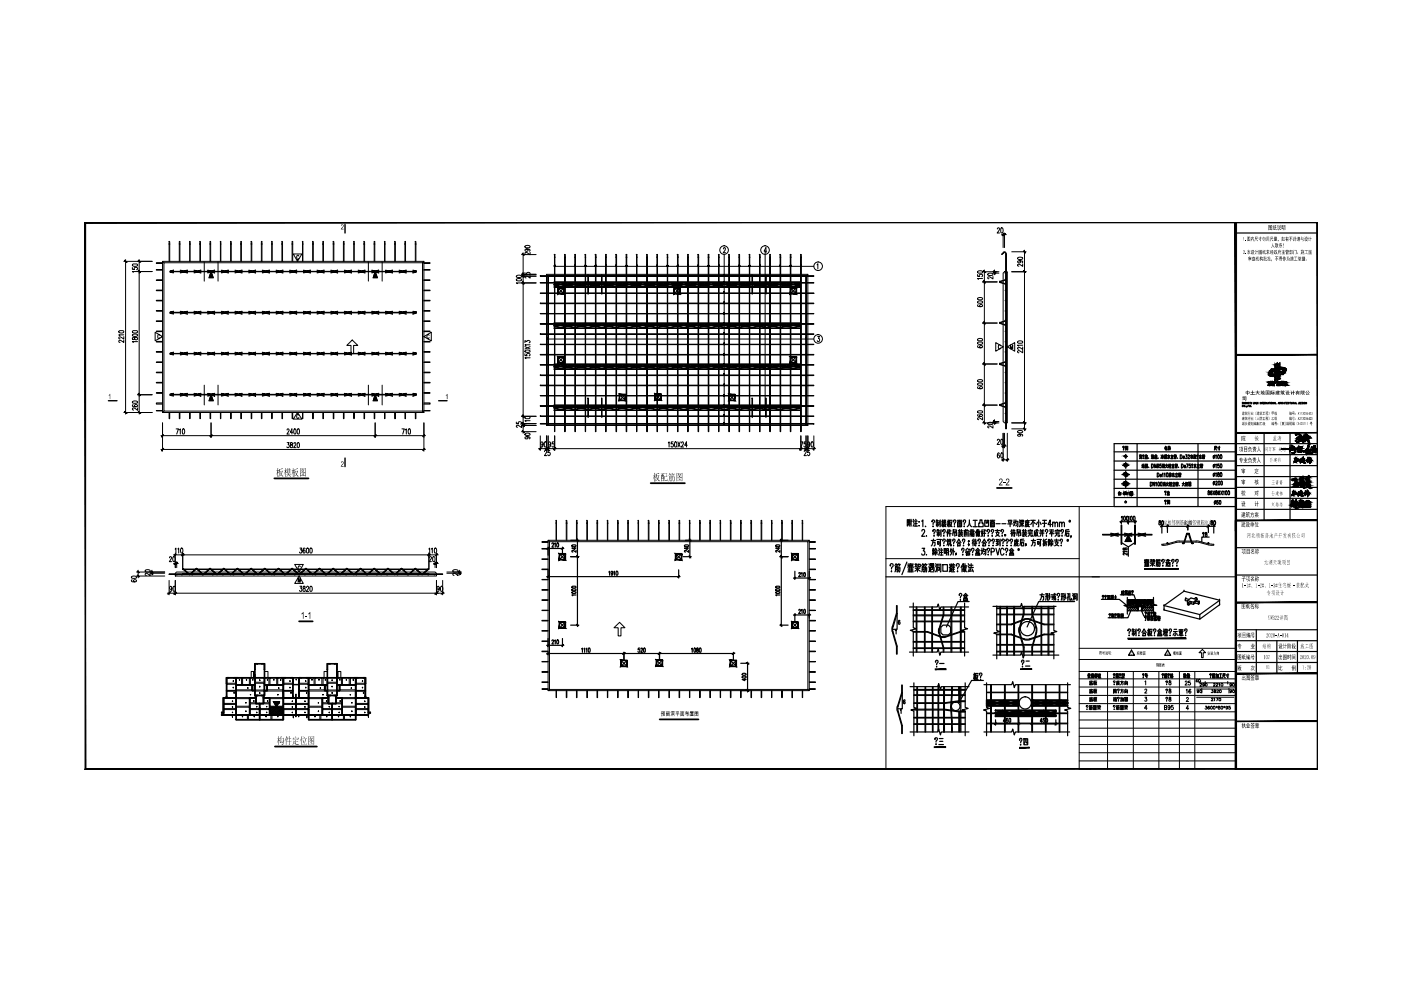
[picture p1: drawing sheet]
<svg xmlns="http://www.w3.org/2000/svg" width="297mm" height="210mm" viewBox="0 0 297 210" stroke-linecap="round" stroke-linejoin="round" font-family="sans-serif">
<g fill="none" stroke="#000" stroke-width=".21">
<path d="M34.5 55.4h55.4M34.8 55.7l-.3-.3v32.1l.3-.3M89.6 55.7l.3-.3v32.1l-.3-.3h-54.8v-31.5h54.8v31.5M115.9 58.2h55.4M116.2 58.5l-.3-.3v32l.3-.3h54.8v-31.4h-54.8v31.4M171 58.5l.3-.3v32l-.3-.3M213 57.6h.6v32.1h-.6l-.3-.3v-31.5zM34.5 87.5h55.4M115.9 90.2h55.4M116.2 114.6v31.8M116.5 114.9l-.3-.3h55.4l-.3 .3M171.6 114.6v31.8"/>
<path d="M37.2 121.5l.2-.2h54.8l.3 .2v.6h-55.3zM116.5 146.2v-31.3h54.8v31.3h-54.8l-.3 .2h55.4l-.3-.2"/>
</g>
<g fill="none" stroke="#000" stroke-width=".21">
<path d="M35.9 51.7l.1 .1zM35.9 51.2h-.1l.1 4.2M36 51.3v4.1M38 51.7l.1 .1zM38 55.4l.1-4.2v4.2M40.2 51.2h.1v4.2M40.3 51.7h.1M40.2 51.3v4.1M42.4 51.7l.1 .1zM42.5 51.2h-.2l.1 4.2M42.5 51.3v4.1M44.5 51.7l.2 .1z"/>
<path d="M44.5 55.4l.1-4.2 .1 4.2M46.7 51.2h.1v4.2M46.8 51.7h.1M46.7 51.3v4.1M48.9 51.7l.1 .1zM49 51.2h-.1v4.2M49 51.3v4.1M51.1 51.7l.1 .1zM51.1 55.4v-4.2l.1 4.2M53.2 51.2h.1M53.3 51.7l.1 .1zM53.3 51.3v4.1"/>
<path d="M53.4 51.3v4.1M55.4 51.7l.1 .1zM55.4 55.4l.1-4.2v4.2M57.6 51.2h.1v4.2M57.7 51.7h.1M57.6 51.3v4.1M59.7 51.2h.2M59.8 51.7l.1 .1zM59.8 51.3v4.1M59.9 51.3v4.1M61.9 51.7l.2 .1zM61.9 55.4l.1-4.2 .1 4.2"/>
<path d="M64.1 51.2h.1v4.2M64.2 51.7h.1M64.1 51.3v4.1M66.3 51.2h.1M66.3 51.7l.1 .1zM66.3 51.3v4.1M66.4 51.3v4.1M68.5 51.7l.1 .1zM68.5 55.4v-4.2l.1 4.2M70.6 51.2h.1l.1 4.2M70.7 51.7l.1 .1zM70.7 51.3v4.1"/>
<path d="M72.8 51.7l.1 .1zM72.8 55.4l.1-4.2v4.2M75 51.2h.1v4.2M75.1 51.7h.1M75 51.3v4.1M77.1 51.2h.2v4.2M77.2 51.7l.1 .1zM77.2 51.3v4.1M79.3 51.7l.2 .1zM79.3 55.4l.1-4.2 .1 4.2M81.5 51.2h.1v4.2M81.6 51.7h.1"/>
<path d="M81.5 51.3v4.1M83.7 51.2h.1v4.2M83.7 51.7l.1 .1zM83.7 51.3v4.1M85.9 51.7l.1 .1zM85.9 55.4v-4.2l.1 4.2M88 51.2h.1M88.1 51.7l.1 .1zM88.1 51.3v4.1M88.2 51.3v4.1M117.6 54v37.5v-37M117.6 54.5v.1z"/>
<path d="M117.6 54v.5M119.7 54v37.5h.1v-37M119.7 54.5h.1zM119.8 54v.5M121.9 54h.1M121.9 54v37.5h.1v-37M121.9 54.5h.1zM122 54h-.1M122 54v.5M124.1 54v37.5l.1-37M124.1 54.5l.1 .1zM124.2 54v.5"/>
<path d="M126.2 54v37.5h.2v-37M126.2 54.5h.2zM126.4 54v.5M128.4 54h.1M128.4 54v37.5h.1v-37M128.4 54.5h.1zM128.5 54h-.1M128.5 54v.5M130.6 54v37.5h.1v-37M130.6 54.5h.1zM130.7 54v.5M132.8 54h.1"/>
<path d="M132.8 54v37.5h.1v-37M132.8 54.5h.1zM132.9 54h-.1M132.9 54v.5M135 54v37.5v-37M135 54.5v.1zM135 54v.5M137.1 54v37.5h.1v-37M137.1 54.5h.1zM137.2 54v.5M139.3 54h.1M139.3 54v37.5h.1v-37"/>
<path d="M139.3 54.5h.1zM139.4 54h-.1M139.4 54v.5M141.5 54v37.5l.1-37M141.5 54.5l.1 .1zM141.6 54v.5M143.6 54v37.5h.2v-37M143.6 54.5h.2zM143.8 54v.5M145.8 54h.1M145.8 54v37.5h.1v-37M145.8 54.5h.1z"/>
<path d="M145.9 54h-.1M145.9 54v.5M148 54v37.5h.1v-37M148 54.5h.1zM148.1 54v.5M150.2 54h.1M150.2 54v37.5h.1v-37M150.2 54.5h.1zM150.3 54h-.1M150.3 54v.5M152.3 54h.1M152.4 54v37.5v-37"/>
<path d="M152.4 54.5v.1zM152.4 54h-.1M152.4 54v.5M154.5 54v37.5h.1v-37M154.5 54.5h.1zM154.6 54v.5M156.7 54h.1M156.7 54v37.5h.1v-37M156.7 54.5h.1zM156.8 54h-.1M156.8 54v.5M158.8 54h.2"/>
<path d="M158.9 54v37.5l.1-37M158.9 54.5l.1 .1zM159 54h-.2M159 54v.5M161 54v37.5h.2v-37M161 54.5h.2zM161.2 54v.5M163.2 54h.1M163.2 54v37.5h.1v-37M163.2 54.5h.1zM163.3 54h-.1M163.3 54v.5"/>
<path d="M165.4 54v37.5h.1v-37M165.4 54.5h.1zM165.5 54v.5M167.6 54h.1M167.6 54v37.5h.1v-37M167.6 54.5h.1zM167.7 54h-.1M167.7 54v.5M169.8 54v37.5h.1v-37M169.8 54.5h.1zM169.9 54v.5M212.7 53.5l.4-.1 .2 .3"/>
<path d="M212.8 53.5l-.5 .4 .1 .1 .5-.4M212.8 53.6l.2-.1 .2 .2M213.2 53.8v37.1h.2v-37.1M35.9 87.5v1.3h.1v-1.3M38 87.5v1.3h.1v-1.3M40.2 87.5v1.3l.1-1.3M42.4 87.5v1.3h.1v-1.3M44.5 87.5v1.3h.2v-1.3M46.7 87.5v1.3l.1-1.3M48.9 87.5v1.3h.1v-1.3M51.1 87.5v1.3h.1v-1.3M53.3 87.5v1.3h.1v-1.3"/>
<path d="M55.4 87.5v1.3h.1v-1.3M57.6 87.5v1.3l.1-1.3M59.8 87.5v1.3h.1v-1.3M61.9 87.5v1.3h.2v-1.3M64.1 87.5v1.3l.1-1.3M66.3 87.5v1.3h.1v-1.3M68.5 87.5v1.3h.1v-1.3M70.7 87.5v1.3h.1v-1.3M72.8 87.5v1.3h.1v-1.3M75 87.5v1.3l.1-1.3M77.2 87.5v1.3h.1v-1.3M79.3 87.5v1.3h.2v-1.3"/>
<path d="M81.5 87.5v1.3l.1-1.3M83.7 87.5v1.3h.1v-1.3M85.9 87.5v1.3h.1v-1.3M88.1 87.5v1.3h.1v-1.3M117.9 110.4h.1v4.2M117.9 110.9l.1 .1zM117.9 110.4v4.2M120 110.4h.1l.1 4.2M120.1 110.9h.1zM120.1 110.4v4.2M122.2 110.9l.1 .1zM122.2 114.6l.1-4.3v4.3"/>
<path d="M124.4 110.4h.1M124.4 110.9h.1zM124.4 110.4v4.2M124.5 110.4v4.2M126.6 110.9h.1zM126.6 114.6v-4.3l.1 4.3M128.7 110.4h.2v4.2M128.8 110.9l.1 .1zM128.8 110.4v4.2M130.9 110.4h.1M130.9 110.9h.2zM130.9 110.4v4.2"/>
<path d="M131.1 110.4v4.2M133.1 110.9h.1zM133.1 114.6l.1-4.3v4.3M135.3 110.4h.1v4.2M135.3 110.9l.1 .1zM135.3 110.4v4.2M137.4 110.4h.1M137.5 110.9h.1zM137.5 110.4v4.2M137.6 110.4v4.2M139.6 110.9l.1 .1zM139.6 114.6l.1-4.3v4.3"/>
<path d="M141.8 110.4h.1M141.8 110.9h.1zM141.8 110.4v4.2M141.9 110.4v4.2M144 110.9h.1zM144 114.6v-4.3l.1 4.3M146.1 110.4h.2v4.2M146.2 110.9l.1 .1zM146.2 110.4v4.2M148.3 110.4h.1M148.3 110.9h.2zM148.3 110.4v4.2"/>
<path d="M148.5 110.4v4.2M150.5 110.9h.1zM150.5 114.6l.1-4.3v4.3M152.7 110.4h.1v4.2M152.7 110.9l.1 .1zM152.7 110.4v4.2M154.8 110.4h.1M154.9 110.9h.1zM154.9 110.4v4.2M155 110.4v4.2M157 110.9l.1 .1zM157 114.6l.1-4.3v4.3"/>
<path d="M159.2 110.4h.1M159.2 110.9h.1zM159.2 110.4v4.2M159.3 110.4v4.2M161.4 110.9h.1zM161.4 114.6v-4.3l.1 4.3M163.5 110.4h.2v4.2M163.6 110.9l.1 .1zM163.6 110.4v4.2M165.7 110.4h.1M165.7 110.9h.2zM165.7 110.4v4.2"/>
<path d="M165.9 110.4v4.2M167.9 110.9h.1zM167.9 114.6l.1-4.3v4.3M170.1 110.4h.1v4.2M170.1 110.9l.1 .1zM170.1 110.4v4.2M117.9 146.4v1.5l.1-1.5M120.1 146.4v1.5h.1v-1.5M122.2 146.4v1.5h.1v-1.5M124.4 146.4v1.5h.1v-1.5M126.6 146.4v1.5h.1v-1.5M128.8 146.4v1.5l.1-1.5"/>
<path d="M130.9 146.4v1.5h.2v-1.5M133.1 146.4v1.5h.1v-1.5M135.3 146.4v1.5l.1-1.5M137.5 146.4v1.5h.1v-1.5M139.6 146.4v1.5h.1v-1.5M141.8 146.4v1.5h.1v-1.5M144 146.4v1.5h.1v-1.5M146.2 146.4v1.5l.1-1.5M148.3 146.4v1.5h.2v-1.5M150.5 146.4v1.5h.1v-1.5M152.7 146.4v1.5l.1-1.5M154.9 146.4v1.5h.1v-1.5"/>
<path d="M157 146.4v1.5h.1v-1.5M159.2 146.4v1.5h.1v-1.5M161.4 146.4v1.5h.1v-1.5M163.6 146.4v1.5l.1-1.5M165.7 146.4v1.5h.2v-1.5M167.9 146.4v1.5h.1v-1.5M170.1 146.4v1.5l.1-1.5"/>
<circle cx="117.6" cy="54" r=".06"/>
<circle cx="119.7" cy="54" r=".06"/>
<circle cx="124.1" cy="54" r=".06"/>
<circle cx="126.3" cy="54" r=".06"/>
<circle cx="130.6" cy="54" r=".06"/>
<circle cx="135" cy="54" r=".06"/>
<circle cx="137.1" cy="54" r=".06"/>
<circle cx="141.5" cy="54" r=".06"/>
<circle cx="143.7" cy="54" r=".06"/>
<circle cx="148" cy="54" r=".06"/>
<circle cx="154.5" cy="54" r=".06"/>
<circle cx="161.1" cy="54" r=".06"/>
<circle cx="165.4" cy="54" r=".06"/>
<circle cx="169.8" cy="54" r=".06"/>
<circle cx="38.6" cy="121.9" r=".06"/>
<circle cx="40.7" cy="121.9" r=".06"/>
<circle cx="42.9" cy="121.9" r=".06"/>
<circle cx="45.1" cy="121.9" r=".06"/>
<circle cx="47.3" cy="121.9" r=".06"/>
<circle cx="49.5" cy="121.9" r=".06"/>
<circle cx="51.6" cy="121.9" r=".06"/>
<circle cx="53.8" cy="121.9" r=".06"/>
<circle cx="56" cy="121.9" r=".06"/>
<circle cx="58.1" cy="121.9" r=".06"/>
<circle cx="60.3" cy="121.9" r=".06"/>
<circle cx="62.5" cy="121.9" r=".06"/>
<circle cx="64.7" cy="121.9" r=".06"/>
<circle cx="66.9" cy="121.9" r=".06"/>
<circle cx="69" cy="121.9" r=".06"/>
<circle cx="71.2" cy="121.9" r=".06"/>
<circle cx="73.4" cy="121.9" r=".06"/>
<circle cx="75.5" cy="121.9" r=".06"/>
<circle cx="77.7" cy="121.9" r=".06"/>
<circle cx="79.9" cy="121.9" r=".06"/>
<circle cx="82.1" cy="121.9" r=".06"/>
<circle cx="84.3" cy="121.9" r=".06"/>
<circle cx="86.4" cy="121.9" r=".06"/>
<circle cx="88.6" cy="121.9" r=".06"/>
<circle cx="90.8" cy="121.9" r=".06"/>
</g>
<g fill="none" stroke="#000" stroke-width=".21">
<path d="M116.2 58.4h.1v31.6h-.1zM170.9 58.4v31.6z"/>
<circle cx="37.5" cy="121.9" r=".06"/>
<circle cx="92.1" cy="121.9" r=".06"/>
</g>
<g fill="none" stroke="#000" stroke-width=".21">
<path d="M34.5 59.4h-1.4h1.4M34.5 57.2h-1.4v.1h1.4M34.5 55.7h-1.4v.1h1.4M89.9 59.4h1.3h-1.3M89.9 57.2h1.3v.1h-1.3M89.9 55.7h1.3v.1h-1.3M114.6 59.9h58v.1h-58zM114.6 58.5h58v.1h-58zM34.5 78.9h-1.4v.1h1.4M34.5 76.8h-1.4h1.4M34.5 74.5h-1.4v.2h1.4M34.5 72.4h-1.4v.1h1.4"/>
<path d="M34.5 70.2h-1.4v.1h1.4M34.5 68h-1.4v.2h1.4M34.5 65.9h-1.4l1.4 .1M34.5 63.7h-1.4v.1h1.4M34.5 61.5h-1.4v.1h1.4M89.9 78.9h1.3v.1h-1.3M89.9 76.8h1.3h-1.3M89.9 74.5h1.3v.2h-1.3M89.9 72.4h1.3v.1h-1.3M89.9 70.2h1.3v.1h-1.3M89.9 68h1.3v.2h-1.3M89.9 65.9h1.3l-1.3 .1"/>
<path d="M89.9 63.7h1.3v.1h-1.3M89.9 61.5h1.3v.1h-1.3M114.6 79.5h58v.1h-58zM114.6 77.3h58v.1h-58zM114.6 75.1h58v.2h-58zM114.6 73l58 .1zM114.6 70.8h58v.1h-58zM114.6 68.6h58v.1h-58zM114.6 66.5h58zM114.6 64.3h58v.1h-58zM114.6 62.1h58v.1h-58zM34.5 87h-1.4l1.4 .1"/>
<path d="M34.5 85.4h-1.4v.3h1.4M34.5 83.3h-1.4l1.4 .1M34.5 81.1h-1.4v.1h1.4M89.9 87h1.3l-1.3 .1M89.9 85.4h1.3v.3h-1.3M89.9 83.3h1.3l-1.3 .1M89.9 81.1h1.3v.1h-1.3M114.6 89.8h58v.1h-58zM114.6 88.2h58v.1h-58zM114.6 86h58v.1h-58zM114.6 83.9h58zM114.6 81.7h58v.1h-58z"/>
<path d="M116.2 118.5h-1.3v.1h1.3M116.2 116.3h-1.3v.1h1.3M116.2 114.9h-1.3v.1h1.3M171.6 118.5h1.3v.1h-1.3M171.6 116.3h1.3v.1h-1.3M171.6 114.9h1.3v.1h-1.3M35.9 121.7h58v.1h-58zM116.2 138h-1.3v.2h1.3M116.2 135.9h-1.3v.1h1.3M116.2 133.7h-1.3v.1h1.3M116.2 131.5h-1.3v.2h1.3M116.2 129.4h-1.3l1.3 .1"/>
<path d="M116.2 127.2h-1.3v.1h1.3M116.2 125h-1.3v.1h1.3M116.2 122.9h-1.3h1.3M116.2 120.7h-1.3v.1h1.3M171.6 138h1.3v.2h-1.3M171.6 135.9h1.3v.1h-1.3M171.6 133.7h1.3v.1h-1.3M171.6 131.5h1.3v.2h-1.3M171.6 129.4h1.3l-1.3 .1M171.6 127.2h1.3v.1h-1.3M171.6 125h1.3v.1h-1.3M171.6 122.9h1.3h-1.3"/>
<path d="M171.6 120.7h1.3v.1h-1.3M116.2 146.1h-1.3h1.3M116.2 144.6h-1.3v.1h1.3M116.2 142.4h-1.3v.1h1.3M116.2 140.3h-1.3h1.3M171.6 146.1h1.3h-1.3M171.6 144.6h1.3v.1h-1.3M171.6 142.4h1.3v.1h-1.3M171.6 140.3h1.3h-1.3"/>
<circle cx="213.2" cy="57.9" r=".06"/>
<circle cx="213.2" cy="59.4" r=".06"/>
<circle cx="213.2" cy="61.6" r=".06"/>
<circle cx="213.2" cy="65.9" r=".06"/>
<circle cx="213.2" cy="68.1" r=".06"/>
<circle cx="213.2" cy="79" r=".06"/>
<circle cx="213.2" cy="76.8" r=".06"/>
<circle cx="213.2" cy="72.5" r=".06"/>
<circle cx="213.2" cy="70.3" r=".06"/>
<circle cx="213.2" cy="63.7" r=".06"/>
<circle cx="213.2" cy="74.6" r=".06"/>
<circle cx="213.2" cy="87.7" r=".06"/>
<circle cx="213.2" cy="85.5" r=".06"/>
<circle cx="213.2" cy="83.3" r=".06"/>
<circle cx="213.2" cy="89.3" r=".06"/>
<circle cx="213.2" cy="81.1" r=".06"/>
</g>
<g fill="none" stroke="#000" stroke-width=".21">
<path d="M36.1 57.5l52.2 .1zM36.1 57.6l.7 .3zM36.1 57.4l.7-.1zM38.2 57.8l.7-.2 .8 .3-.8-.2zM38.2 57.3l.7 .1h.8l-.8 .1zM41.1 57.8l.8-.2 .7 .3-.7-.2zM41.1 57.3l.8 .1h.7l-.7 .1zM44 57.8l.7-.2 .8 .3-.8-.2zM44 57.3l.7 .1h.8l-.8 .1zM46.9 57.8l.8-.2 .7 .3-.7-.2zM46.9 57.3l.8 .1h.7l-.7 .1zM49.8 57.8l.7-.2 .8 .3-.8-.2z"/>
<path d="M49.8 57.3l.7 .1h.8l-.8 .1zM52.7 57.8l.8-.2 .7 .3-.7-.2zM52.7 57.3l.8 .1h.7l-.7 .1zM55.6 57.8l.7-.2 .8 .3-.8-.2zM55.6 57.3l.7 .1h.8l-.8 .1zM58.5 57.8l.8-.2 .7 .3-.7-.2zM58.5 57.3l.8 .1h.7l-.7 .1zM61.4 57.8l.7-.2 .8 .3-.8-.2zM61.4 57.3l.7 .1h.8l-.8 .1zM64.3 57.8l.8-.2 .7 .3-.7-.2zM64.3 57.3l.8 .1h.7l-.7 .1zM67.2 57.8l.7-.2 .8 .3-.8-.2z"/>
<path d="M67.2 57.3l.7 .1h.8l-.8 .1zM70.1 57.8l.8-.2 .7 .3-.7-.2zM70.1 57.3l.8 .1h.7l-.7 .1zM73 57.8l.7-.2 .8 .3-.8-.2zM73 57.3l.7 .1h.8l-.8 .1zM75.9 57.8l.8-.2 .7 .3-.7-.2zM75.9 57.3l.8 .1h.7l-.7 .1zM78.8 57.8l.7-.2 .8 .3-.8-.2zM78.8 57.3l.7 .1h.8l-.8 .1zM81.7 57.8l.8-.2 .7 .3-.7-.2zM81.7 57.3l.8 .1h.7l-.7 .1zM84.6 57.8l.7-.2 .8 .3-.8-.2z"/>
<path d="M84.6 57.3l.7 .1h.8l-.8 .1zM87.5 57.8l.8-.2zM87.5 57.3l.8 .2zM117.4 59.8l52.2 .1zM212 59.8v.1M212 59.9l1.2 .3M212 59.8l1.2 .4M213.2 59.3l-1.2 .3M213.2 59.3v.1M213.2 59.4l-1.2 .3v-.1M36.1 74.9l52.2 .1zM36.1 75l.7 .3z"/>
<path d="M36.1 74.8l.7-.1zM36.1 66.2h52.2v.1h-52.2zM36.1 66.3l.7 .3zM36.1 66.1l.7-.1-.7 .3zM38.2 75.2l.7-.2 .8 .3-.8-.2zM38.2 74.7l.7 .1h.8l-.8 .1zM38.2 66.5l.7-.2 .8 .3-.8-.2zM38.2 66l1.5 .1-.8 .2zM41.1 75.2l.8-.2 .7 .3-.7-.2zM41.1 74.7l.8 .1h.7l-.7 .1zM41.1 66.5l.8-.2 .7 .3-.7-.2zM41.1 66l1.5 .1-.7 .2z"/>
<path d="M44 75.2l.7-.2 .8 .3-.8-.2zM44 74.7l.7 .1h.8l-.8 .1zM44 66.5l.7-.2 .8 .3-.8-.2zM44 66l1.5 .1-.8 .2zM46.9 75.2l.8-.2 .7 .3-.7-.2zM46.9 74.7l.8 .1h.7l-.7 .1zM46.9 66.5l.8-.2 .7 .3-.7-.2zM46.9 66l1.5 .1-.7 .2zM49.8 75.2l.7-.2 .8 .3-.8-.2zM49.8 74.7l.7 .1h.8l-.8 .1zM49.8 66.5l.7-.2 .8 .3-.8-.2zM49.8 66l1.5 .1-.8 .2z"/>
<path d="M52.7 75.2l.8-.2 .7 .3-.7-.2zM52.7 74.7l.8 .1h.7l-.7 .1zM52.7 66.5l.8-.2 .7 .3-.7-.2zM52.7 66l1.5 .1-.7 .2zM55.6 75.2l.7-.2 .8 .3-.8-.2zM55.6 74.7l.7 .1h.8l-.8 .1zM55.6 66.5l.7-.2 .8 .3-.8-.2zM55.6 66l1.5 .1-.8 .2zM58.5 75.2l.8-.2 .7 .3-.7-.2zM58.5 74.7l.8 .1h.7l-.7 .1zM58.5 66.5l.8-.2 .7 .3-.7-.2zM58.5 66l1.5 .1-.7 .2z"/>
<path d="M61.4 75.2l.7-.2 .8 .3-.8-.2zM61.4 74.7l.7 .1h.8l-.8 .1zM61.4 66.5l.7-.2 .8 .3-.8-.2zM61.4 66l1.5 .1-.8 .2zM64.3 75.2l.8-.2 .7 .3-.7-.2zM64.3 74.7l.8 .1h.7l-.7 .1zM64.3 66.5l.8-.2 .7 .3-.7-.2zM64.3 66l1.5 .1-.7 .2zM67.2 75.2l.7-.2 .8 .3-.8-.2zM67.2 74.7l.7 .1h.8l-.8 .1zM67.2 66.5l.7-.2 .8 .3-.8-.2zM67.2 66l1.5 .1-.8 .2z"/>
<path d="M70.1 75.2l.8-.2 .7 .3-.7-.2zM70.1 74.7l.8 .1h.7l-.7 .1zM70.1 66.5l.8-.2 .7 .3-.7-.2zM70.1 66l1.5 .1-.7 .2zM73 75.2l.7-.2 .8 .3-.8-.2zM73 74.7l.7 .1h.8l-.8 .1zM73 66.5l.7-.2 .8 .3-.8-.2zM73 66l1.5 .1-.8 .2zM75.9 75.2l.8-.2 .7 .3-.7-.2zM75.9 74.7l.8 .1h.7l-.7 .1zM75.9 66.5l.8-.2 .7 .3-.7-.2zM75.9 66l1.5 .1-.7 .2z"/>
<path d="M78.8 75.2l.7-.2 .8 .3-.8-.2zM78.8 74.7l.7 .1h.8l-.8 .1zM78.8 66.5l.7-.2 .8 .3-.8-.2zM78.8 66l1.5 .1-.8 .2zM81.7 75.2l.8-.2 .7 .3-.7-.2zM81.7 74.7l.8 .1h.7l-.7 .1zM81.7 66.5l.8-.2 .7 .3-.7-.2zM81.7 66l1.5 .1-.7 .2zM84.6 75.2l.7-.2 .8 .3-.8-.2zM84.6 74.7l.7 .1h.8l-.8 .1zM84.6 66.5l.7-.2 .8 .3-.8-.2zM84.6 66l1.5 .1-.8 .2z"/>
<path d="M87.5 75.2l.8-.2zM87.5 74.7l.8 .2zM87.5 66.5l.8-.2zM87.5 66l.8 .1v.2zM117.4 78.2h52.2v.1h-52.2zM117.4 77.2l52.2 .1zM117.4 77.7h52.2v.1h-52.2zM117.4 77.8l1.5 .3 1.5-.3 1.4 .3 1.4-.3 1.5 .3 1.5-.3 1.4 .3 1.4-.3 1.5 .3 1.5-.3 1.4 .3 1.4-.3 1.5 .3 1.5-.3 1.4 .3 1.4-.3 1.5 .3 1.5-.3 1.4 .3 1.4-.3 1.5 .3 1.5-.3 1.4 .3 1.4-.3 1.5 .3 1.5-.3 1.4 .3 1.4-.3 1.5 .3 1.5-.3 1.4 .3 1.4-.3 1.5 .3 1.5-.3 1.4 .3 1.4-.2-1.4 .3-1.4-.3-1.5 .3-1.5-.3-1.4 .3-1.4-.3-1.5 .3-1.5-.3-1.4 .3-1.4-.3-1.5 .3-1.5-.3-1.4 .3-1.4-.3-1.5 .3-1.5-.3-1.4 .3-1.4-.3-1.5 .3-1.5-.3-1.4 .3-1.4-.3-1.5 .3-1.5-.3-1.4 .3-1.4-.3-1.5 .3-1.5-.3-1.4 .3-1.4-.3-1.5 .3-1.5-.3-1.4 .3-1.4-.3-1.5 .3zM117.4 77.6l1.5-.3 1.5 .3 1.4-.3 1.4 .3 1.5-.3 1.5 .3 1.4-.3 1.4 .3 1.5-.3 1.5 .3 1.4-.3 1.4 .3 1.5-.3 1.5 .3 1.4-.3 1.4 .3 1.5-.3 1.5 .3 1.4-.3 1.4 .3 1.5-.3 1.5 .3 1.4-.3 1.4 .3 1.5-.3 1.5 .3 1.4-.3 1.4 .3 1.5-.3 1.5 .3 1.4-.3 1.4 .3 1.5-.3 1.5 .3 1.4-.3 1.4 .4-1.4-.3-1.4 .3-1.5-.3-1.5 .3-1.4-.3-1.4 .3-1.5-.3-1.5 .3-1.4-.3-1.4 .3-1.5-.3-1.5 .3-1.4-.3-1.4 .3-1.5-.3-1.5 .3-1.4-.3-1.4 .3-1.5-.3-1.5 .3-1.4-.3-1.4 .3-1.5-.3-1.5 .3-1.4-.3-1.4 .3-1.5-.3-1.5 .3-1.4-.3-1.4 .3-1.5-.3-1.5 .3-1.4-.3-1.4 .3-1.5-.3zM117.4 69.5h52.2v.1h-52.2zM117.4 68.5h52.2v.1h-52.2zM117.4 69h52.2v.1h-52.2z"/>
<path d="M117.4 69.1l1.5 .3 1.5-.3 1.4 .3 1.4-.3 1.5 .3 1.5-.3 1.4 .3 1.4-.3 1.5 .3 1.5-.3 1.4 .3 1.4-.3 1.5 .3 1.5-.3 1.4 .3 1.4-.3 1.5 .3 1.5-.3 1.4 .3 1.4-.3 1.5 .3 1.5-.3 1.4 .3 1.4-.3 1.5 .3 1.5-.3 1.4 .3 1.4-.3 1.5 .3 1.5-.3 1.4 .3 1.4-.3 1.5 .3 1.5-.3 1.4 .3 1.4-.2-1.4 .3-1.4-.3-1.5 .3-1.5-.3-1.4 .3-1.4-.3-1.5 .3-1.5-.3-1.4 .3-1.4-.3-1.5 .3-1.5-.3-1.4 .3-1.4-.3-1.5 .3-1.5-.3-1.4 .3-1.4-.3-1.5 .3-1.5-.3-1.4 .3-1.4-.3-1.5 .3-1.5-.3-1.4 .3-1.4-.3-1.5 .3-1.5-.3-1.4 .3-1.4-.3-1.5 .3-1.5-.3-1.4 .3-1.4-.3-1.5 .3zM117.4 68.9l1.5-.3 1.5 .3 1.4-.3 1.4 .3 1.5-.3 1.5 .3 1.4-.3 1.4 .3 1.5-.3 1.5 .3 1.4-.3 1.4 .3 1.5-.3 1.5 .3 1.4-.3 1.4 .3 1.5-.3 1.5 .3 1.4-.3 1.4 .3 1.5-.3 1.5 .3 1.4-.3 1.4 .3 1.5-.3 1.5 .3 1.4-.3 1.4 .3 1.5-.3 1.5 .3 1.4-.3 1.4 .3 1.5-.3 1.5 .3 1.4-.3 1.4 .4-1.4-.3-1.4 .3-1.5-.3-1.5 .3-1.4-.3-1.4 .3-1.5-.3-1.5 .3-1.4-.3-1.4 .3-1.5-.3-1.5 .3-1.4-.3-1.4 .3-1.5-.3-1.5 .3-1.4-.3-1.4 .3-1.5-.3-1.5 .3-1.4-.3-1.4 .3-1.5-.3-1.5 .3-1.4-.3-1.4 .3-1.5-.3-1.5 .3-1.4-.3-1.4 .3-1.5-.3-1.5 .3-1.4-.3-1.4 .3-1.5-.3zM117.4 60.8h52.2v.1h-52.2zM117.4 60.3h52.2v.1h-52.2zM117.4 60.4l1.5 .3 1.5-.3 1.4 .3 1.4-.3 1.5 .3 1.5-.3 1.4 .3 1.4-.3 1.5 .3 1.5-.3 1.4 .3 1.4-.3 1.5 .3 1.5-.3 1.4 .3 1.4-.3 1.5 .3 1.5-.3 1.4 .3 1.4-.3 1.5 .3 1.5-.3 1.4 .3 1.4-.3 1.5 .3 1.5-.3 1.4 .3 1.4-.3 1.5 .3 1.5-.3 1.4 .3 1.4-.3 1.5 .3 1.5-.3 1.4 .3 1.4-.2-1.4 .3-1.4-.3-1.5 .3-1.5-.3-1.4 .3-1.4-.3-1.5 .3-1.5-.3-1.4 .3-1.4-.3-1.5 .3-1.5-.3-1.4 .3-1.4-.3-1.5 .3-1.5-.3-1.4 .3-1.4-.3-1.5 .3-1.5-.3-1.4 .3-1.4-.3-1.5 .3-1.5-.3-1.4 .3-1.4-.3-1.5 .3-1.5-.3-1.4 .3-1.4-.3-1.5 .3-1.5-.3-1.4 .3-1.4-.3-1.5 .3zM117.4 60.2l1.5-.3 1.5 .3 1.4-.3 1.4 .3 1.5-.3 1.5 .3 1.4-.3 1.4 .3 1.5-.3 1.5 .3 1.4-.3 1.4 .3 1.5-.3 1.5 .3 1.4-.3 1.4 .3 1.5-.3 1.5 .3 1.4-.3 1.4 .3 1.5-.3 1.5 .3 1.4-.3 1.4 .3 1.5-.3 1.5 .3 1.4-.3 1.4 .3 1.5-.3 1.5 .3 1.4-.3 1.4 .3 1.5-.3 1.5 .3 1.4-.3 1.4 .4-1.4-.3-1.4 .3-1.5-.3-1.5 .3-1.4-.3-1.4 .3-1.5-.3-1.5 .3-1.4-.3-1.4 .3-1.5-.3-1.5 .3-1.4-.3-1.4 .3-1.5-.3-1.5 .3-1.4-.3-1.4 .3-1.5-.3-1.5 .3-1.4-.3-1.4 .3-1.5-.3-1.5 .3-1.4-.3-1.4 .3-1.5-.3-1.5 .3-1.4-.3-1.4 .3-1.5-.3-1.5 .3-1.4-.3-1.4 .3-1.5-.3zM212 68.3v.2M212 77.2v.1M212 68.5v.1M212 77.3l1.2 .3v-.1M212 68.5l1.3 .4-1.3-.3M212 77.2l1.2 .4"/>
<path d="M213.2 76.7l-1.2 .3M213.2 68l-1.2 .4M213.2 76.7v.1l-1.2 .3v-.1M213.2 67.9v.2l-1.2 .4M213.2 60.1v.1M268.9 79.1l.1 .5 .5 .2M269.6 78.2l-.7 .9M269.6 78.2l.6 .1M269.6 78.9l.2 .4M269.8 79.3l.5 .1M270.1 78.3l-.5 .6M270.3 77.3l.5-.4-.2 .4v.8l-.3 .2z"/>
<path d="M270.6 79.7l-.3 .1M270.6 79.8v.7l-.3 .2v-.9M270.6 78.5l.2-.1v.9l-.2 .1zM270.8 77.3l.6-.4v.9l-.6 .3zM271.3 79.3l-.5 .3M271.4 79.4v.9l-.6 .4v-1M271.5 77.9l1.1 .2M271.5 77.9l-.7 .2-.9 .7 .4-.1v.7M271.7 78.8l-.8 .6-1.3 .3M271.9 78.4l.1 .2M271.9 78.4l-.6-.1 .1 .7 .3-.1M272 78.6l-.5 .8"/>
<path d="M272.6 78.1a1 1 0 0 1-1.1 1.3M36.1 83.6h52.2v.1h-52.2zM36.1 83.7l.7 .3zM36.1 83.5l.7-.1-.7 .3zM38.2 83.9l.7-.2 .8 .3-.8-.2zM38.2 83.4l1.5 .1-.8 .2zM41.1 83.9l.8-.2 .7 .3-.7-.2zM41.1 83.4l1.5 .1-.7 .2zM44 83.9l.7-.2 .8 .3-.8-.2zM44 83.4l1.5 .1-.8 .2zM46.9 83.9l.8-.2 .7 .3-.7-.2zM46.9 83.4l1.5 .1-.7 .2z"/>
<path d="M49.8 83.9l.7-.2 .8 .3-.8-.2zM49.8 83.4l1.5 .1-.8 .2zM52.7 83.9l.8-.2 .7 .3-.7-.2zM52.7 83.4l1.5 .1-.7 .2zM55.6 83.9l.7-.2 .8 .3-.8-.2zM55.6 83.4l1.5 .1-.8 .2zM58.5 83.9l.8-.2 .7 .3-.7-.2zM58.5 83.4l1.5 .1-.7 .2zM61.4 83.9l.7-.2 .8 .3-.8-.2zM61.4 83.4l1.5 .1-.8 .2zM64.3 83.9l.8-.2 .7 .3-.7-.2zM64.3 83.4l1.5 .1-.7 .2z"/>
<path d="M67.2 83.9l.7-.2 .8 .3-.8-.2zM67.2 83.4l1.5 .1-.8 .2zM70.1 83.9l.8-.2 .7 .3-.7-.2zM70.1 83.4l1.5 .1-.7 .2zM73 83.9l.7-.2 .8 .3-.8-.2zM73 83.4l1.5 .1-.8 .2zM75.9 83.9l.8-.2 .7 .3-.7-.2zM75.9 83.4l1.5 .1-.7 .2zM78.8 83.9l.7-.2 .8 .3-.8-.2zM78.8 83.4l1.5 .1-.8 .2zM81.7 83.9l.8-.2 .7 .3-.7-.2zM81.7 83.4l1.5 .1-.7 .2z"/>
<path d="M84.6 83.9l.7-.2 .8 .3-.8-.2zM84.6 83.4l1.5 .1-.8 .2zM87.5 83.9l.8-.2zM87.5 83.4l.8 .1v.2zM117.4 86.9h52.2v.1h-52.2zM117.4 85.9h52.2v.1h-52.2zM117.4 86.4h52.2v.1h-52.2zM117.4 86.5l1.5 .3 1.5-.3 1.4 .3 1.4-.3 1.5 .3 1.5-.3 1.4 .3 1.4-.3 1.5 .3 1.5-.3 1.4 .3 1.4-.3 1.5 .3 1.5-.3 1.4 .3 1.4-.3 1.5 .3 1.5-.3 1.4 .3 1.4-.3 1.5 .3 1.5-.3 1.4 .3 1.4-.3 1.5 .3 1.5-.3 1.4 .3 1.4-.3 1.5 .3 1.5-.3 1.4 .3 1.4-.3 1.5 .3 1.5-.3 1.4 .3 1.4-.2-1.4 .3-1.4-.3-1.5 .3-1.5-.3-1.4 .3-1.4-.3-1.5 .3-1.5-.3-1.4 .3-1.4-.3-1.5 .3-1.5-.3-1.4 .3-1.4-.3-1.5 .3-1.5-.3-1.4 .3-1.4-.3-1.5 .3-1.5-.3-1.4 .3-1.4-.3-1.5 .3-1.5-.3-1.4 .3-1.4-.3-1.5 .3-1.5-.3-1.4 .3-1.4-.3-1.5 .3-1.5-.3-1.4 .3-1.4-.3-1.5 .3zM117.4 86.3l1.5-.3 1.5 .3 1.4-.3 1.4 .3 1.5-.3 1.5 .3 1.4-.3 1.4 .3 1.5-.3 1.5 .3 1.4-.3 1.4 .3 1.5-.3 1.5 .3 1.4-.3 1.4 .3 1.5-.3 1.5 .3 1.4-.3 1.4 .3 1.5-.3 1.5 .3 1.4-.3 1.4 .3 1.5-.3 1.5 .3 1.4-.3 1.4 .3 1.5-.3 1.5 .3 1.4-.3 1.4 .3 1.5-.3 1.5 .3 1.4-.3 1.4 .4-1.4-.3-1.4 .3-1.5-.3-1.5 .3-1.4-.3-1.4 .3-1.5-.3-1.5 .3-1.4-.3-1.4 .3-1.5-.3-1.5 .3-1.4-.3-1.4 .3-1.5-.3-1.5 .3-1.4-.3-1.4 .3-1.5-.3-1.5 .3-1.4-.3-1.4 .3-1.5-.3-1.5 .3-1.4-.3-1.4 .3-1.5-.3-1.5 .3-1.4-.3-1.4 .3-1.5-.3-1.5 .3-1.4-.3-1.4 .3-1.5-.3zM212 85.7v.1M212 85.9v.1M212 86l1.2 .4v-.2"/>
<path d="M212 85.9l1.2 .4M213.2 85.4l-1.2 .4M213.2 85.3v.2M213.2 85.5l-1.2 .4M263.4 85.3h.2l-.2 .3h.2M263.6 86l-.2-.1v.2v.1h.2M263.7 85.3v.3M263.7 85.5h.2M263.9 85.3v.3M264.1 86.2h.1M264.3 86.2l-.1 .1M264.4 85.9v.3h.2"/>
<path d="M264.5 85.3v.3l-.2-.3v.3M264.7 85.9h.2M264.8 85.9v.3M264.8 85.4l-.1-.1-.1 .1 .1 .2 .1-.1M265 85.9l.2 .1-.1 .2h-.1zM265 85.3h.1M265 85.3v.3M265.2 85.3l.1 .3 .1-.3M265.3 86.2h.1M265.8 85.3l.2 .1-.1 .2zM266.1 85.6l.1-.3 .2 .3M266.1 85.5h.2"/>
<path d="M266.4 85.3l.3 .1-.2 .2zM266.7 85.3v.3M267.2 85.3v.3M267.5 85.3v.3l-.2-.3v.3M267.6 85.3h.2M267.7 85.3v.3M267.8 85.5h.2M268.1 85.3h-.3v.3h.3M268.1 85.5l.3-.2h-.3v.3M268.2 85.5l.2 .1M268.6 85.3v.3l-.2-.3v.3M268.8 85.6l.1-.3 .1 .3"/>
<path d="M268.8 85.5h.1M269 81.1h.1M269.1 85.3h.2M269.2 85.3v.3M269.4 85.3v.3M269.5 81.5h.1M269.6 80.9h-.7v.3l.2-.2M269.6 80.9l-.4 .7 .4-.2-.1 .3h-.6l.3-.7h-.1M269.6 81.1v.1M269.6 81v.2M269.6 80.9v.1M269.7 80.9h.6"/>
<path d="M269.7 81.7h.1M269.7 81.7h.5M269.8 81l-.2 .2M269.8 81.6h.1M269.8 81v.6M270 85.3v.3l-.2-.3v.3M270.1 81v.6M270.1 81h.1M270.1 81l.1 .1M270.1 85.6l.1-.3 .1 .3M270.1 81.7h.1M270.2 81.7h.1"/>
<path d="M270.2 85.5h.1M270.3 81.2h.1M270.3 81.1v.1M270.3 81v.2M270.4 85.3v.3h.2M270.7 81.7h.1M270.7 80.9l.1 .2M270.7 80.9h.4M270.7 81.7h.4M270.7 80.9v.1M270.8 81.6h-.1M270.8 81.1h.1"/>
<path d="M270.8 81.6h.1M270.8 81.1v.5M271 85.6l.1-.3 .1 .3M271 85.5h.2M271.1 81.1v.5M271.1 81.6h.1M271.1 81.1h.1M271.1 80.9v.1M271.1 81.7h.1M271.1 80.9v.2M271.2 81l.3-.1 .3 .4v-.3M271.2 81l.1 .1"/>
<path d="M271.3 81.6l-.1 .1M271.3 81.7h-.1M271.3 81.1v.5M271.3 85.5l.3-.2h-.3v.3M271.4 81.6v.1M271.4 81.7h-.2M271.4 85.5l.2 .1M271.8 81l.2-.1-.1 .1M271.9 85.4l-.2-.1v.1l.1 .2h.1M271.9 81v.7l-.5-.5v.4M272 85.5h.2M272 85.3v.3"/>
<path d="M272.1 81.2l.2-.2v.6M272.1 81l-.1 .1M272.2 81.7h.1M272.2 81.7h.4M272.2 81.6h.1M272.2 85.3v.3M272.4 85.3v.3M272.5 85.3h.2M272.5 81v.6M272.5 81h.1M272.6 81l.1 .1M272.6 81.7h.1"/>
<path d="M272.6 85.3v.3M272.7 81.7h.1M272.7 80.9l-.6 .1M272.8 81.1v.1M272.8 85.5h.1M272.8 81v.2M273 85.3h-.2v.3h.2M273.3 85.4h-.2l.1 .2h.1M273.4 85.3h.3M273.6 85.3v.3M273.7 85.3l.1 .3 .1-.3M274.1 85.5l.2-.2h-.2v.3"/>
<path d="M274.2 85.5l.1 .1M274.4 85.6l.2-.3 .1 .3M274.5 85.5h.2M274.8 85.3v.3h.2M275.4 85.3l.2 .1-.1 .2zM275.7 85.5h.1M275.9 85.3h-.2v.3h.2M276.3 85.3h-.2l.2 .3h-.3M276.4 85.3v.3M276.7 85.4l-.2-.1v.3h.1v-.1M277 85.3v.3l-.2-.3v.3M277.2 95.7h-.1"/>
<path d="M277.2 95.5v.1zM277.4 95.5h.1M277.4 94.4v.4l.1-.3v.2l-.2 .3v.4l.1-.1-.2 .6 .3-.4-.3 .5 .2-.7-.3 .7 .9 .1-.3-.3-.2 .3 .2-.3-.2-.1 .2 .1 .1-.5-.1 .5 .5 .2-.2 .1h-.4a.41 .41 0 0 0-.7 .3l.4-1.5-.5 .5 .5-.4zM277.4 94.4h.1M277.5 94.5h.1M277.5 96.1h.1M277.8 95.8h.1M278.1 94.8l.4 .4zM278.2 95.4l.2 .4zM278.2 95.4h.1M278.4 95.2h.1M278.5 94.6l.1 .4h.2h-.2l.1 .3-.1-.2h-.1l.1-.3-.3 .1 .3-.1z"/>
<path d="M278.6 94.7h.1M278.6 94.8h.1M278.6 95h.1M278.7 94.7h.1M278.7 94.9h.1M278.7 95h.1M278.7 95.8h.1M278.8 94.9h.1M278.8 94.7h.1M278.8 94.8h.1M278.8 94.7v.1zM278.9 94.7h.1"/>
<path d="M278.9 95.5v.1M279 95.4v.1M279.1 95.3v.1M279.3 95.1l-.2 .4-.3-.3 .1 .7-.5-.4 .5 .4-.1-.6 .3 .2 .1-.3 .2 .1M279.3 95.1l.1 .2M279.3 95.2h.1M38.7 121.7h52.2v.1h-52.2zM38.7 120.7h52.2v.1h-52.2zM38.7 120.5l1.5 1.3 1.5-1.3 1.4 1.3 1.4-1.3 1.5 1.3 1.5-1.3 1.4 1.3 1.4-1.3 1.5 1.3 1.5-1.3 1.4 1.3 1.4-1.3 1.5 1.3 1.5-1.3 1.4 1.3 1.4-1.3 1.5 1.3 1.5-1.3 1.4 1.3 1.4-1.3 1.5 1.3 1.5-1.3 1.4 1.3 1.4-1.3 1.5 1.3 1.5-1.3 1.4 1.3 1.4-1.3 1.5 1.3 1.5-1.3 1.4 1.3 1.4-1.3 1.5 1.3 1.5-1.3 1.4 1.3 1.4-1.3v.1l-1.4 1.3-1.4-1.3-1.5 1.3-1.5-1.3-1.4 1.3-1.4-1.3-1.5 1.3-1.5-1.3-1.4 1.3-1.4-1.3-1.5 1.3-1.5-1.3-1.4 1.3-1.4-1.3-1.5 1.3-1.5-1.3-1.4 1.3-1.4-1.3-1.5 1.3-1.5-1.3-1.4 1.3-1.4-1.3-1.5 1.3-1.5-1.3-1.4 1.3-1.4-1.3-1.5 1.3-1.5-1.3-1.4 1.3-1.4-1.3-1.5 1.3-1.5-1.3-1.4 1.3-1.4-1.3-1.5 1.3z"/>
<circle cx="212.1" cy="59.8" r=".06"/>
<circle cx="213.2" cy="59.2" r=".06"/>
<circle cx="212.1" cy="68.5" r=".06"/>
<circle cx="212.1" cy="77.2" r=".06"/>
<circle cx="213.2" cy="76.6" r=".06"/>
<circle cx="213.2" cy="69" r=".06"/>
<circle cx="213.2" cy="67.9" r=".06"/>
<circle cx="213.2" cy="60.3" r=".06"/>
<circle cx="213.2" cy="77.7" r=".06"/>
<circle cx="212.1" cy="85.9" r=".06"/>
<circle cx="213.2" cy="86.4" r=".06"/>
<circle cx="213.2" cy="85.3" r=".06"/>
<circle cx="263.8" cy="86.1" r=".15"/>
<circle cx="264.1" cy="85.4" r=".15"/>
<circle cx="269.6" cy="85.4" r=".15"/>
<circle cx="272.9" cy="81.6" r=".06"/>
</g>
<g fill="none" stroke="#000" stroke-width=".21">
<path d="M44.7 57.6l.5 1.3h-.9zM62.2 53.8h1.8l-.9 1.6zM63.4 54.3a.24 .24 0 0 0-.3-.2 .24 .24 0 0 0-.2 .3l.2 .6 .3-.2M79.5 57.6l.5 1.3h-.9zM32.9 70.4l1.6 1-1.6 .9zM33.9 71.1a.24 .24 0 0 0-.3-.2 .24 .24 0 0 0-.2 .3v.3a.24 .24 0 0 0 .2 .3 .24 .24 0 0 0 .3-.2M74.7 72.1l1.2 1.1h-.9v1.8h-.6v-1.8h-.9zM89.9 71.4l1.5-1v1.9zM91 71.1a.24 .24 0 0 0-.3-.2 .24 .24 0 0 0-.2 .3v.3a.24 .24 0 0 0 .2 .3 .24 .24 0 0 0 .3-.2M211.1 72.6l1.6 .9-1.6 1zM212.1 73.3a.24 .24 0 0 0-.3-.2 .24 .24 0 0 0-.1 .3v.3a.24 .24 0 0 0 .1 .3 .24 .24 0 0 0 .3-.2M213.6 73.5l1.5-.9v1.9z"/>
<path d="M214.2 74v-.9l.3 .9 .2-.9v.9M44.7 83.7l.5 1.3h-.9zM63.1 87.5l.9 1.4h-1.8zM63.4 88.1a.24 .24 0 0 0-.3-.3 .24 .24 0 0 0-.2 .4v.2a.24 .24 0 0 0 .2 .3 .24 .24 0 0 0 .3-.2M79.5 83.7l.5 1.3h-.9zM62.5 119.7h1.8l-.9 1.6zM63.2 123.4v-.9l.3 .9 .2-.9v.9M63.4 122.1l.9 1.6h-1.8zM63.7 120.2a.24 .24 0 0 0-.3-.2 .24 .24 0 0 0-.2 .3v.2a.24 .24 0 0 0 .2 .4 .24 .24 0 0 0 .3-.2M130.2 133.1l1.2-1.1 1.1 1.1h-.8v1.7h-.6v-1.7zM58 148.8h1.3l-.7 1.1z"/>
</g>
<g fill="#000">
<path d="M211.9 101.6l.5-.1 .2 .2-.1 .5-.5 .5h.6v.2h-.8l.5-.8a.25 .25 0 0 0 0-.5 .25 .25 0 0 0-.3 .3h-.2zM212.7 102.3h.4v.2h-.4zM213.4 101.6l.4-.1 .2 .2v.5l-.6 .5h.6v.2h-.8l.7-1a.24 .24 0 0 0-.3-.3 .24 .24 0 0 0-.2 .3h-.1zM63.9 130.1l.4-.3v1.4h-.1v-1.2l-.2 .3zM64.7 130.6h.5v.2h-.5zM65.7 129.8h.1v1.4h-.1v-1.2l-.3 .3zM145.2 150.9h.3v-.2l.1 .2h.5v.1h-.6v.2h.2v-.1l.3 .1v.5l-.2-.1h.1v-.3h-.1l-.1 .5v-.5h-.2v.5v-.5l-.3 .2 .3-.5h-.3z"/>
<path d="M59.2 99.4l.6-.1 .1 .1-.5 .1v.4l.5-.1v.1l-.3 .7 .5 .4h-.2l-.1-.1a.19 .19 0 0 0-.2-.2 .19 .19 0 0 0-.2 .2l-.3 .1 .5-.4-.2-.7-.1 .8-.3 .4 .2-.6zM59.4 99.9l.2 .6 .2-.6zM58.8 99.2l.2 .2-.1 .3 .2-.1 .1 .2h-.3l.2 .5-.2-.3 .1 1-.2 .1v-1l-.2 .5 .2-.7-.2-.2h.2z"/>
<path d="M62.5 99.4l.6-.1 .1 .1-.6 .1v.4l.5-.1 .1 .1-.2 .5a.43 .43 0 0 0 .3 .6h-.1l-.2-.1a.2 .2 0 0 0-.1-.2 .2 .2 0 0 0-.2 .1l-.4 .2 .5-.4-.2-.7-.1 .9-.3 .3 .3-.7zM62.7 99.9l.2 .6 .1-.6zM62.1 99.2l.1 .5 .1-.1 .1 .2h-.2l.2 .5-.2-.3-.1 1.1v-1l-.3 .5 .3-.8-.3-.1h.3z"/>
<path d="M63.6 99.3l1.2-.1v1.8l-1.1-.1-.1 .2zM63.7 99.4v.9l.1-.1a.32 .32 0 0 0 .3-.2 .32 .32 0 0 0-.1-.3l-.2 .3 .3-.6zM64.1 99.4h.1l-.1 .2h.5l-.3 .4 .4 .2-.2 .1a.33 .33 0 0 0-.3-.2 .33 .33 0 0 0-.3 .2l-.2 .1v.4h1v-1.4zM64.1 99.6l.1 .3 .2-.3zM64.1 100.2l.2 .1v.2zM64 100.5l.3 .1 .1 .2z"/>
<path d="M60.5 99.2l.1 .1v.4h.2h-.2l.2 .5-.1 .1-.1-.3v1l-.1 .1v-1l-.3 .5 .3-.7v-.2h-.3h.3zM60.7 99.5h.3v-.3l.1 .1v.2h.2v-.3l.1 .1v.2l.2-.1 .1 .1h-.3l-.1 .2v-.2h-.2l-.1 .2v-.2zM60.9 99.7h.6l.1 .1-.1 .5h-.3v.2l.4-.1 .1 .2h-.5l.5 .3-.1 .1-.4-.4-.3 .4-.3 .1 .5-.5-.4-.1h.4v-.2l-.2 .1zM61 99.8v.2h.4v-.2zM61 100.1v.1h.4v-.1z"/>
<path d="M139.1 100.4l.1 .1 .4-.2 .2 .1-.6 .1v.3h.5l.1 .1-.2 .4a.38 .38 0 0 0 .3 .6l-.2 .1-.3-.4-.5 .5 .5-.5-.2-.7-.1 .8-.3 .4 .3-.6zM139.3 100.9l.1 .6 .2-.6zM138.7 100.2l.2 .1-.1 .4 .1-.1 .1 .2h-.2l.2 .5-.2-.3v1l-.1 .1v-1l-.3 .5 .3-.7-.3-.2h.3z"/>
<path d="M140.9 100.4h.6l-.1 .7-.4-.1v.8l.4 .1 .1-.4-.1 .5-.5-.1v-1l.5 .1v-.5zM140 100.4h.7l.1-.1 .1 .2h-.3v.2h.2v1.3l-.5-.1-.1 .2v-1.5l.1 .1v-.2zM140.4 100.5l.1 .2zM140.6 100.8l.1 .4zM140.4 100.8l-.1 .6h.4zM140.3 100.8v.5zM140.3 101.5v.3h.4v-.3z"/>
<path d="M141.9 100.8l.5 .1-.1 1.1-.1 .1-.2-.2h.2v-.3h-.2l-.3 .5 .2-.4zM142 101v.2h.2v-.2zM142 101.3v.2h.2v-.2zM142.6 100.8l.1 .3h.4l-.1 .9-.2 .1-.1-.2h.2l.1-.2v-.6h-.3l-.1 .6-.3 .4 .3-.5a.28 .28 0 0 0 0-.3 .28 .28 0 0 0-.2-.2h.2zM142 100.2l.1 .1-.1 .2 .4-.1 .1 .1h-.4l.1 .3-.2-.3-.3 .3zM142.6 100.2l.1 .2-.1 .1 .4-.1 .1 .1h-.3v.3a.2 .2 0 0 0-.2-.2 .2 .2 0 0 0-.1 .2z"/>
<path d="M143.5 100.2l1.2 .1-.1 1.8v-.2h-1l-.1 .2zM143.6 100.4v.9l.2-.1a.2 .2 0 0 0 .2-.2 .2 .2 0 0 0-.1-.2l-.1-.1-.2 .3 .3-.6zM143.9 100.4l.1 .1-.1 .1 .4-.1 .1 .1-.1 .2a.23 .23 0 0 0-.1 .2 .23 .23 0 0 0 .2 .2l.2 .1h-.2l-.3-.3-.5 .3v.6h1v-1.5zM143.9 100.6v.1a.16 .16 0 0 0 .2 .2 .16 .16 0 0 0 .1-.3zM143.9 101.2l.3 .3zM143.8 101.5l.4 .1 .1 .2z"/>
<path d="M59.6 156.1l.1 .1-.1 .3 .5-.1 .1 .1-.1 1.1a.2 .2 0 0 1-.1 .3 .2 .2 0 0 1-.3-.1l-.1-.1a.38 .38 0 0 0 .4-.2 .38 .38 0 0 0 0-.4v-.6h-.5l-.2 .4zM59.6 156.8h.1l-.3 .6h.4l-.1-.3 .2 .4-.1-.1-.4 .1-.1-.1zM59 156.1l.1 .5 .1-.1 .2 .1h-.3l.2 .5-.2-.2-.1 1v-.9l-.2 .5 .2-.9h-.3h.3z"/>
<path d="M61 156.3l.1 .1-.1 .2h.3v-.5l.1 .1v.4l.2-.1 .2 .2h-.4v.4h.3l.1 .1h-.4v.7l-.1 .1v-.8l-.5-.1h.5v-.4h-.3l-.2 .4zM60.7 156.1l.2 .1-.2 .4-.1 1.4v-1.2l-.3 .3z"/>
<path d="M62.1 156.8h1l.1-.1 .1 .2h-.6v.4l.4-.1 .1 .1h-.5v.4l.7 .1-.1 .1h-.6l-.3-.5-.4 .5 .3-.8h.1v.3l.3 .3v-.8zM62.6 156.1l.2 .2-.1 .1zM62.2 156.4h1.1l.1 .1-.3 .2 .1-.2h-1l-.1 .3z"/>
<path d="M63.9 156.1l.2 .1-.2 .4-.1 1.3v-1.1l-.2 .3zM64.3 156.1l.3 .2-.1 .2zM64 156.6h.8l.1-.1 .1 .1zM64.2 156.8l.2 .4-.1 .4zM64.7 156.7l.2 .1-.3 1 .3-.2 .2 .2-1 .1 .5-.2z"/>
<path d="M65.4 156.1l1.2 .1-.1 1.7v-.1h-1.1v.1zM65.4 156.3l.1 .9 .4-.4-.1-.3-.3 .3 .3-.5zM65.8 156.3h.1l-.1 .2 .4-.1 .1 .1-.3 .4 .5 .2h-.3a.23 .23 0 0 0-.2-.2 .23 .23 0 0 0-.3 .2l-.3 .2v.4h1.1v-1.4zM65.8 156.5l.2 .3 .1-.3zM65.8 157.1l.3 .2zM65.7 157.4l.4 .1 .1 .1z"/>
<path d="M140.5 150.8h.5l-.2 .2h.2v.6l-.1-.5h-.3l-.1 .5v-.6l.2-.1zM140.2 150.8h.3l-.2 1h-.1h.1v-.5l-.2-.1h.2l-.1-.2 .2-.1zM140.7 151.2l.1 .4-.3 .2 .2-.2zM140.8 151.6l.2 .2z"/>
<path d="M141.2 150.9l.4-.1-.3 .2v.2l.2-.2 .1 .2 .1-.2-.1-.2h.4a.2 .2 0 0 1 0 .3 .2 .2 0 0 1-.2 .1l.1-.3h-.1l-.2 .4h-.4zM141.3 151.3h.6v.5h-.6zM141.6 151.4v.1h.3v-.1zM141.4 151.4v.1h.2v-.1zM141.6 151.6l.3 .1zM141.4 151.6l.2 .1z"/>
<path d="M142.2 150.8l.3 .2zM142.5 150.8h.5l-.1 1 .1-.9h-.5v.9zM142.6 151l.3 .1zM142.2 151.1v-.1l.2 .2zM142.6 151.2h.3v.4h-.3zM142.7 151.3l.1 .2zM142.3 151.3l.1 .2-.2 .3z"/>
<path d="M143.3 150.8h.7l-.3 .1v.4h.4l-.4 .1v.4l-.1-.4h-.4l.4-.1v-.4zM143.9 150.9l-.1 .4zM143.3 151h.1l.1 .3z"/>
<path d="M144.2 150.8h.9l-.4 .2h.3v.8h-.7v-.8l.3-.1zM144.8 151.1v.6h.1v-.6zM144.6 151.1l.1 .2zM144.4 151.1v.6h.1v-.6zM144.6 151.3l.1 .2zM144.6 151.6l.1 .1z"/>
<path d="M146.3 150.8h.7v.2l-.2 .1 .3 .1h-.4h.3v.5h-.5v-.5h.1l-.3-.1 .4-.1h-.4zM146.8 150.9l.1 .1zM146.6 150.9l.1 .1zM146.4 150.9l.1 .1zM146.5 151.3h.4zM146.5 151.4l.4 .1zM146.5 151.6h.4zM146.3 151.3v.4l.8 .1h-.8z"/>
<path d="M147.3 150.8h.7v1h-.7zM147.6 150.9l.3 .1-.2 .3h.3v-.4zM147.4 150.9v.8h.3l-.1-.2 .4 .2v-.3l-.3-.1-.3 .1 .2-.2h-.2l.2-.3zM147.6 151.4l.1-.1 .1 .2zM147.6 151.1l.1 .1 .1-.1z"/>
</g>
<path d="M58.2 101.4h7.2M138 102.4h7.2M211.4 103.5h3.1M63.4 131.7h2.9M58.3 158.3h8.9M139.9 152.5h8.2" fill="none" stroke="#000" stroke-width=".38"/>
<g fill="none" stroke="#000" stroke-width=".21">
<path d="M230.3 149.7l.1-.1a.23 .23 0 0 1 .3 .2 .23 .23 0 0 1-.2 .2v.2M230.5 150.4h.1M230.9 150.5l.1-.6h.2l-.1 .6M231 150h.6l-.2 .5M231 150.2h.2M231 149.6h.3M231.1 149.6l-.2 .2M231.1 146.9h.5M231.1 148.7h.5M231.1 149.6v.2M231.2 144.9h.5M231.2 146.6h.5"/>
<path d="M231.2 148.3h.5M231.4 144.4h.1M231.4 146.1v.1M231.4 147.8v.2M231.4 149.6h.2M231.4 149.9l-.1 .6M231.4 149.6l-.1 .2M231.4 144.6v.3l.3 .2M231.4 145.1l-.3 .1h.5M231.4 146.3v.3l.3 .2M231.4 146.8l-.3 .1M231.4 148.1v.2l.3 .2"/>
<path d="M231.4 148.5l-.3 .1M231.4 149.6l.1 .2M231.6 144.6l-.4 .1v.4M231.6 146.3l-.4 .1v.5M231.6 148l-.4 .1v.5M231.7 144.4h-.6l-.1 .8M231.7 146.2h-.6l-.1 .7M231.7 148h-.6l-.1 .7M231.8 149.7h.2l-.1 .3M231.8 150.5h.7M231.8 149.6h.7M231.8 150.2h.2"/>
<path d="M231.8 150.3h.2M231.8 150.1h.2M231.9 149.7l-.1 .3M231.9 144.5h.2M231.9 146.3h.2M231.9 148h.2M232 144.4v.8M232 146.1v.8M232 147.8v.9M232 150v.5M232 149.6l.1 .2M232.1 145l-.1-.5-.1 .6"/>
<path d="M232.1 146.7l-.1-.4-.1 .6M232.1 148.5l-.1-.5-.1 .6M232.1 149.6h.1M232.2 144.7h.3l-.1 .3-.2 .2M232.2 146.4h.3l-.1 .4-.2 .1M232.2 148.1h.3l-.1 .4-.2 .2M232.2 144.7l.3 .5M232.2 146.4l.3 .5M232.2 148.2l.3 .5M232.2 149.6l-.1 .4M232.2 150.2h.2M232.2 150.3h.2"/>
<path d="M232.2 150.1h.2M232.2 150v.5M232.4 149.7l.1 .3M232.4 149.9l-.2 .1M232.4 149.7l-.1 .3M232.5 144.4h-.3l-.1 .8M232.5 146.1h-.3l-.1 .8M232.5 147.9h-.3l-.1 .8M232.7 150.4l.3-.3 .3 .3M232.7 149.6h.3v.3h-.2M232.7 150.1h.6M232.8 149.6l-.1 .3"/>
<path d="M233 150v.5M233.1 149.6h.2v.3h-.2zM236.1 149.7l.1-.1a.23 .23 0 0 1 .2 .2 .23 .23 0 0 1-.2 .2v.2M236.1 148h.2M236.1 144.5l.1-.1a.21 .21 0 0 1 .2 .1 .21 .21 0 0 1-.2 .3v.1M236.1 146.1h.2v.4h-.2zM236.1 146.6v.3M236.1 148.2v.3M236.2 145.1h.1M236.2 150.4h.1M236.2 146.5v.4M236.2 147.8v.2"/>
<path d="M236.2 146.6h.1M236.3 148.1l-.1 .4M236.3 146.9h-.2M236.3 146.2h.4M236.3 148.6h-.2M236.3 146.6h.4M236.3 148.2h.4M236.4 148.7v-.4h.3l-.1 .4M236.4 147.9v.1h.3v-.1M236.4 146.5h.2M236.4 146.6v.1h.3l-.1 .2M236.5 146.2l.2 .3"/>
<path d="M236.5 146.1l-.2 .4M236.5 148.2v.5M236.6 147.8v.2M236.6 148.3v.4M236.6 150.5l.1-.6h.2v.6M236.7 150h.6l-.1 .5M236.7 150.2h.2M236.8 149.6h.2M236.8 144.9h.5l-.5 .3M236.8 149.6l-.2 .2M236.8 144.7h.5M236.9 144.9l.5 .3"/>
<path d="M236.9 149.6v.2M237 144.5v.3h.2v-.3M237 146.3l.1-.2a.23 .23 0 0 1 .2 .2 .23 .23 0 0 1-.2 .3M237 148l.1-.2a.23 .23 0 0 1 .2 .2 .23 .23 0 0 1-.2 .3v.1M237.1 146.9h.1M237.1 148.6h.1M237.1 144.4h.1M237.1 149.6h.2M237.2 149.9l-.2 .6M237.2 149.6l-.2 .2M237.2 149.6v.2M237.4 144.4h-.6l-.1 .8"/>
<path d="M237.5 148h.3l-.1 .7M237.5 149.7h.2v.3M237.5 144.5h.7M237.5 146.3h.7M237.5 150.5h.7M237.5 149.6h.7M237.6 150.2h.2M237.6 150.3h.2M237.6 150.1h.2M237.6 149.7l-.1 .3M237.7 147.8l-.2 .9M237.8 144.7h.3l-.1 .5"/>
<path d="M237.8 144.5l-.1 .5-.2 .2M237.8 146.5h.3l-.1 .4M237.8 146.3l-.1 .4-.2 .2M237.8 150v.5M237.8 149.6l.1 .2M237.9 144.4v.1M237.9 146.1v.2M237.9 149.6h.1M238 149.6l-.1 .4M238 150.2h.2M238 150.3h.2M238 150.1h.2"/>
<path d="M238 148h.2v.7h-.2zM238.1 149.7l.1 .3M238.1 149.9l-.1 .1v.5M238.2 149.7h-.2v.3M238.4 150.4l.3-.3 .4 .3M238.4 149.6h.3l-.1 .3M238.5 145.2v-.7h.6l-.1 .7M238.5 146.9v-.6h.6l-.1 .6M238.5 147.9h.6v.8h-.6zM238.5 150.1h.5M238.5 149.6l-.1 .3M238.5 148.1h.5"/>
<path d="M238.6 144.7h.3v.3h-.3zM238.6 146.5h.3v.3h-.3zM238.6 148.3h.3v.3h-.3zM238.7 144.4l-.2 .1M238.7 146.1l-.2 .2M238.7 150v.5M238.8 148v.3M238.8 149.6h.3v.3h-.3zM242.7 144.5l.2-.1v.8M242.7 146.3v-.1a.23 .23 0 0 1 .4-.1 .23 .23 0 0 1 0 .3l-.4 .5h.5M242.7 147.8h.4l-.2 .4a.26 .26 0 0 1 .2 .3 .26 .26 0 0 1-.4 0M243.2 150.2h-.5l.3-.6v.9"/>
<path d="M246.9 150l.4-.1 .1-.3h-.5v.9l.5-.1v-.3l-.2-.1M247.2 144.5l.1-.1a.21 .21 0 0 1 .3 .1 .21 .21 0 0 1-.2 .3v.1M247.2 146.3l.1-.2a.23 .23 0 0 1 .3 .2 .23 .23 0 0 1-.2 .3M247.2 148l.1-.2a.23 .23 0 0 1 .3 .2 .23 .23 0 0 1-.2 .3v.1M247.4 145.1h.1M247.4 146.9h.1M247.4 148.6h.1M247.9 144.4v.3a.28 .28 0 0 1 .4 .2 .28 .28 0 0 1-.4 .3 .32 .32 0 0 1 0-.4 .32 .32 0 0 1 .3-.1v-.3zM247.9 146.1v.3a.3 .3 0 0 1 .3 .2 .3 .3 0 0 1-.1 .3 .24 .24 0 0 1-.3-.1 .24 .24 0 0 1 .2-.3l.2-.1v-.3zM247.9 147.9v.2a.3 .3 0 0 1 .3 .2 .3 .3 0 0 1-.1 .4 .24 .24 0 0 1-.3-.2 .24 .24 0 0 1 .2-.3l.2-.1v-.2zM248.1 149.9l-.2 .2a.24 .24 0 0 1-.3-.1 .24 .24 0 0 1 .1-.3 .24 .24 0 0 1 .3 0v.6l-.1 .2-.2-.2M248.7 149.6h-.3l-.1 .3a.28 .28 0 0 1 .4 .1 .28 .28 0 0 1 0 .4 .28 .28 0 0 1-.4-.1"/>
<path d="M251.3 144.6a.22 .22 0 0 1 .3-.1 .22 .22 0 0 1 0 .3l-.4 .4h.5M251.5 146.3l.2-.2v.9M251.5 148.1l.2-.2 .3 .1-.5 .7h.5M252 150.2h-.5l.3-.6v.9M252.3 144.4h-.3v.3a.28 .28 0 0 1 .4 .1 .28 .28 0 0 1-.1 .4 .28 .28 0 0 1-.4-.1M252.5 146.3l-.1-.1a.38 .38 0 0 0-.3 .3 .38 .38 0 0 0 .3 .4 .24 .24 0 0 0 0-.4 .24 .24 0 0 0-.3 .2M253.7 146.1h7.9M253.7 147.8h7.9M254 144.4h-.5l.3-.4v.7M254.2 146.5a.18 .18 0 0 1-.3 .1 .18 .18 0 0 1-.1-.2 .18 .18 0 0 1 .3-.1l.1 .5h-.4M254.4 145l.1-.1a.18 .18 0 0 1 .2 0 .18 .18 0 0 1 0 .3l-.3 .3h.4M254.6 144.4l-.4 .4h7.5"/>
<path d="M254.8 146v.9M255.4 145.1a.18 .18 0 0 1-.3 .1 .18 .18 0 0 1-.1-.2 .18 .18 0 0 1 .3-.1v.6l-.3-.1M255.5 144.5v.5M255.6 149.7h.3l-.2 .3 .2 .2-.2 .2-.2-.2M256.4 149.8l-.1-.1a.3 .3 0 0 0-.3 .4 .3 .3 0 0 0 .4 .2v-.3l-.3 .2M256.8 148.1a.17 .17 0 0 1 .3-.1 .17 .17 0 0 1 0 .3l-.3 .3h.4M256.9 146.3h.3l-.2 .2a.21 .21 0 0 1 .2 .3 .21 .21 0 0 1-.4 0M257.3 145v-.1l.3 .1-.3 .5h.4M257.4 148.1l.1-.1v.6M257.4 146.3v.2l.3 .1 .1 .2a.23 .23 0 0 1-.3 .1 .23 .23 0 0 1-.1-.3l.4-.2zM257.8 149.8l.3 .2M257.9 145v-.1l.3 .1-.3 .5h.3"/>
<path d="M257.9 148h.4l-.3 .6M258 146.4l.3-.1-.3 .6h.4M258 149.7v.4M258.1 149.8l-.3 .2M258.3 149.8v.1l.4 .3a.21 .21 0 0 1-.2 .2 .21 .21 0 0 1-.2-.2l.4-.3-.2-.2zM258.4 145l.2-.1v.6M259.4 149.8l.3 .2M259.6 149.7v.4M259.7 149.8l-.3 .2M260.3 149.9l-.3 .2v-.3a.26 .26 0 0 1 .3 .3 .26 .26 0 0 1-.4 .2M260.3 144.5v.5M260.6 146v.9"/>
<path d="M260.8 149.7h-.3v.3h.3l.1 .3-.3 .1-.1-.2M261.1 145.1a.18 .18 0 0 1-.2 .1 .18 .18 0 0 1-.1-.2 .18 .18 0 0 1 .2-.1v.6l-.2-.1M261.1 146.5a.19 .19 0 0 1-.2 .1 .19 .19 0 0 1-.1-.2 .19 .19 0 0 1 .3-.1l-.1 .6-.2-.1"/>
<circle cx="254.3" cy="144.3" r=".28"/>
<circle cx="254.6" cy="146.5" r=".28"/>
<circle cx="255.7" cy="145.2" r=".26"/>
<circle cx="256.9" cy="150" r=".29"/>
<circle cx="257.4" cy="150" r=".28"/>
<circle cx="258.6" cy="148.3" r=".29"/>
<circle cx="258.7" cy="146.5" r=".28"/>
<circle cx="259.1" cy="150" r=".29"/>
<circle cx="259.1" cy="145.2" r=".27"/>
<circle cx="261.5" cy="145.2" r=".27"/>
<circle cx="261.5" cy="146.5" r=".28"/>
</g>
<g fill="none" stroke="#000" stroke-width=".21">
<path d="M57.2 149.9h2.8v1.7h-2.8zM57.3 149.9l-.1 .1M57.4 149.9l-.2 .3M57.6 149.9l-.4 .4M57.7 149.9l-.5 .6M57.9 149.9l-.7 .7M58 149.9l-.8 .8M58.2 149.9l-1 1M58.3 149.9l-1.1 1.1M58.5 149.9l-1.3 1.3M58.6 149.9l-1.4 1.4M58.8 149.9l-1.6 1.6"/>
<path d="M58.9 149.9l-1.7 1.7M59.1 149.9l-1.7 1.7M59.2 149.9l-1.7 1.7M59.4 149.9l-1.7 1.7M59.5 149.9l-1.7 1.7M59.6 149.9l-1.6 1.7M59.8 149.9l-1.7 1.7M59.9 149.9l-1.6 1.7M60 149.9l-1.6 1.7M60 150.1l-1.5 1.5M60 150.2l-1.3 1.4M60 150.4l-1.2 1.2"/>
<path d="M60 150.5l-1 1.1M60 150.7l-.9 .9M60 150.8l-.7 .8M60 151l-.6 .6M60 151.1l-.4 .5M60 151.2l-.3 .4M60 151.4l-.1 .2M60 151.5v.1"/>
</g>
<path d="M44.7 57.6l.5 1.3h-.9zM79.5 57.6l.5 1.3h-.9zM44.7 83.7l.5 1.3h-.9zM79.5 83.7l.5 1.3h-.9zM58 148.8h1.3l-.7 1.1z" fill="#000" stroke="#000" stroke-width=".21"/>
<!-- layer: PUB_DIM -->
<g fill="none" stroke="#000" stroke-width=".21">
<path d="M26.2 55.4h6.1M26.6 55v32.8M28.1 56.7v.4h.4a.31 .31 0 0 1 .3-.4 .31 .31 0 0 1 .2 .5M28.1 56h.9l.2 .2a.65 .65 0 0 1-1.1 0zM29.5 55v32.8M32.3 57.6h-4.2l.2 .1M109.5 59.2l.6-.1 .5 .2a.71 .71 0 0 1-1.1 0zM109.5 58.5l.6-.2 .4 .2 .1 .1-.1 .2h-.6h-.4zM110.6 58.5h3.1M110.6 58.2h3.1M110.6 54h3.1M110.9 53.6v38.3"/>
<path d="M111.3 57.8v.4h.4a.31 .31 0 0 1 .3-.5 .31 .31 0 0 1 .3 .5l-.1 .1M111.3 52.2l.6-.2 .5 .3a.71 .71 0 0 1-1.1 0zM111.6 52.8l.3 .1a.31 .31 0 0 1-.3 .4 .31 .31 0 0 1-.3-.4l.9-.1 .2 .2-.2 .3M112.4 58.5v.5l-.6-.4-.5-.1v.3l.2 .1M112.4 53.5v.5l-.6-.4a.28 .28 0 0 0-.4-.1 .28 .28 0 0 0 0 .4l.1 .1M113.7 60h-4.2l.2 .2M207.3 58.2v.4h.4a.29 .29 0 0 1 .1-.4 .29 .29 0 0 1 .4 .1 .29 .29 0 0 1 0 .4M207.3 57.5l.6-.1 .4 .3a.67 .67 0 0 1-1 0zM208.3 59.1h-1l.2 .1M208.3 57.6h3.5M208.3 59.8h3.1M208.7 57.2v32.8"/>
<path d="M209.5 58l.6-.1 .4 .1v.2v.1l-.6 .1-.4-.1zM210.5 58.6v.5l-.7-.4a.24 .24 0 0 0-.3 0 .24 .24 0 0 0 .1 .4h.1M210.5 57.9h1.3M210.9 57.2v1.1M211.5 48.6a.25 .25 0 0 1 .3-.3 .25 .25 0 0 1 .1 .4l-.5 .7h.5M212.3 48.3h.1a.65 .65 0 0 1 0 1.1l-.2-.2zM212.3 49.7h1.1M212.7 49.4v3.1M213 49.4v3.1M214.5 57.6h3.1M214.5 53.4h3.1M215.8 54.6h1a.53 .53 0 0 1-.4 .5 .53 .53 0 0 1-.6-.2z"/>
<path d="M216.1 55.3l.3 .2a.3 .3 0 0 1-.4 .2 .3 .3 0 0 1-.2-.3 .56 .56 0 0 1 .6-.2 .56 .56 0 0 1 .4 .5h-.1M216.8 56v.5l-.9-.5-.2 .3 .3 .1M217.2 53v38.3M25.2 70.2l.9-.1 .1 .2a.62 .62 0 0 1-1 0zM26.2 72.1v.5l-.6-.4a.24 .24 0 0 0-.4 .1 .24 .24 0 0 0 .2 .3M26.2 71.4v.5l-.6-.4a.24 .24 0 0 0-.4 0 .24 .24 0 0 0 .1 .3h.1M26.2 71h-1l.2 .2M28.1 71.6a.25 .25 0 0 0 .1 .4 .25 .25 0 0 0 .3-.2 .32 .32 0 0 1 .4-.3 .32 .32 0 0 1 .2 .5 .43 .43 0 0 1-.4 0 .43 .43 0 0 1-.3-.4zM28.1 70.9l.6-.1 .5 .2a.65 .65 0 0 1-1.1 0zM28.1 70.2l.9-.1 .2 .2a.65 .65 0 0 1-1.1 0zM29.2 72.4h-1.1l.2 .2M111.3 75v.4h.5a.32 .32 0 0 1 0-.4 .32 .32 0 0 1 .4 0 .32 .32 0 0 1 .1 .4h-.1"/>
<path d="M111.3 72.6v-.4l.4 .2a.3 .3 0 0 1 .4-.2 .3 .3 0 0 1 .2 .4l-.1 .1M111.3 73.5l1.1 .5M111.3 74.3l.6-.1 .5 .2a.65 .65 0 0 1-1.1 0zM112.4 75.9h-1.1l.2 .1M112.4 73.1h-1.1l.2 .2M112.4 73.5l-1.1 .5M207.3 72.6l.9-.1 .1 .2a.62 .62 0 0 1-1 0zM207.3 71.9l.6-.1 .4 .2a.67 .67 0 0 1-1 0zM207.3 63.9l.9-.1 .1 .3-.6 .2-.4-.1zM207.3 63.2l.6-.1 .4 .2a.62 .62 0 0 1-1 0zM207.4 73.3h-.1a.53 .53 0 0 0 .4 .5 .53 .53 0 0 0 .6-.3 .28 .28 0 0 0-.3-.2 .28 .28 0 0 0-.2 .4h.2M207.4 64.6h-.1a.53 .53 0 0 0 .4 .5 .53 .53 0 0 0 .6-.3 .3 .3 0 0 0-.3-.2 .3 .3 0 0 0-.3 .3l.3 .1"/>
<path d="M208.3 77.2h3.1M208.3 68.5h3.1M215.8 72.4a.53 .53 0 0 1 .6-.2 .53 .53 0 0 1 .4 .5l-.9 .1-.2-.2zM216.8 74.3v.5l-.6-.4a.25 .25 0 0 0-.5 .1 .25 .25 0 0 0 .3 .3M216.8 73.6v.5l-.6-.4a.22 .22 0 0 0-.4 0 .22 .22 0 0 0 .1 .3h.1M216.8 73.2h-1.1l.2 .2M26.2 87.5h6.1M28.1 85.1l.6-.1 .4 .1 .1 .2-.1 .1-.6 .1-.4-.1zM28.2 85.8l-.1 .2a.71 .71 0 0 0 1.1 0 .3 .3 0 0 0-.5-.2 .3 .3 0 0 0 0 .4h.1M29.2 86.5v.5l-.7-.5a.25 .25 0 0 0-.4 .1 .25 .25 0 0 0 .2 .4M29.2 83.7h3.1M34.1 92.4h56.1"/>
<path d="M34.1 95.3h56.1M34.5 89.7v6M37.3 90.9h.5l-.3 1.1M38.1 91.1l.1-.2v1.1M38.7 91l.2-.1a.65 .65 0 0 1 0 1.1l-.2-.4zM44.7 89.7v3.1M60.9 91.2v-.1a.23 .23 0 0 1 .3-.2 .23 .23 0 0 1 .1 .4l-.5 .7h.5M60.9 93.9h.4l-.2 .4a.31 .31 0 0 1 .2 .4 .31 .31 0 0 1-.5 .1v-.1M61.6 93.9v.3a.39 .39 0 0 1 .4 .2 .39 .39 0 0 1-.2 .5 .37 .37 0 0 1-.2-.4 .37 .37 0 0 1 .4-.3v-.3zM62.1 91.7h-.5l.3-.8v1.1M62.3 94.1l.1-.2a.28 .28 0 0 1 .4 .1 .28 .28 0 0 1-.2 .4l-.3 .5h.5M62.4 91l.1-.1a.65 .65 0 0 1 0 1.1l-.2-.4z"/>
<path d="M63.1 91h.3l.1 .4-.1 .6h-.1h-.2l-.1-.4zM63.1 93.9h.1a.62 .62 0 0 1 0 1l-.2-.5zM79.5 89.7v3.1M85.2 90.9h.5l-.3 1.1M85.9 91.1l.2-.2v1.1M86.7 91h.3v.4v.6h-.2h-.1l-.2-.4zM89.9 89.7v6M109.5 89.5v.3h.4a.31 .31 0 0 1 .3-.4 .31 .31 0 0 1 .2 .5M110.6 90.1v.5l-.9-.4-.2 .3 .2 .1M110.6 91.5h3.1M110.6 90.2h3.1M110.6 89.8h3.1"/>
<path d="M110.6 88.3h3.1M111.3 91.9l.6-.1 .5 .2a.65 .65 0 0 1-1.1 0zM111.3 88.4l.9-.1 .2 .2a.71 .71 0 0 1-1.1 0zM111.6 92.6l.3 .1a.3 .3 0 0 1-.3 .3 .3 .3 0 0 1-.3-.3l.9-.1 .2 .2-.2 .2M112.4 89.8h-1.1l.2 .2M112.4 89.2h-1.1l.2 .2M114.2 95.1h58.7M114.6 92.4v3.1M115.1 94.1a.28 .28 0 0 1-.3 .2 .28 .28 0 0 1-.1-.4l.2-.2a.68 .68 0 0 1 0 1.1l-.2-.2M115.4 95.8a.25 .25 0 0 1 .4-.3 .25 .25 0 0 1 .1 .4l-.5 .7h.6M115.5 93.7h.1a.71 .71 0 0 1 0 1.1l-.2-.2zM115.9 92.4v3.1"/>
<path d="M116.2 92.4v3.1M116.6 95.5h-.4v.5a.32 .32 0 0 1 .4 0 .32 .32 0 0 1 0 .4 .32 .32 0 0 1-.4 .1v-.1M116.8 94.1l-.2 .2a.3 .3 0 0 1-.3-.3 .3 .3 0 0 1 .3-.3 .56 .56 0 0 1 .2 .6 .56 .56 0 0 1-.5 .4v-.1M117.4 93.7h-.3v.4a.31 .31 0 0 1 .4 .3 .31 .31 0 0 1-.4 .3l-.1-.1M117.6 92.4v3.1M141.7 93.9l.2-.2v1.1M142.7 93.7h-.4v.4a.32 .32 0 0 1 .4 .1 .32 .32 0 0 1 0 .4 .32 .32 0 0 1-.4 .1v-.1M143.1 93.7h.1a.65 .65 0 0 1 0 1.1l-.2-.5zM143.7 93.7l.5 1.1M144.2 93.7l-.5 1.1M144.5 93.9l.1-.2a.31 .31 0 0 1 .3 .2 .31 .31 0 0 1-.1 .4l-.4 .5h.5M145.7 94.4h-.5l.3-.7v1.1"/>
<path d="M169.7 93.7h.5l-.4 1.1M169.8 92.4v3.1M170.5 95.8v-.2a.28 .28 0 0 1 .5 0 .28 .28 0 0 1-.2 .5l-.3 .5h.5M170.9 93.7h-.4v.4a.31 .31 0 0 1 .4 .3 .31 .31 0 0 1-.4 .3l-.1-.1M170.9 92.4v3.1M171.3 92.4v3.1M171.6 95.5h-.3v.4a.31 .31 0 0 1 .4 .3 .31 .31 0 0 1-.5 .3v-.1M171.7 94.1l-.1 .2a.3 .3 0 0 1-.4-.3 .3 .3 0 0 1 .4-.3 .56 .56 0 0 1 .2 .6 .56 .56 0 0 1-.5 .4l-.1-.1M172 93.7h.2a.65 .65 0 0 1 0 1.1l-.2-.5zM172.6 92.4v3.1M207.3 87.2l.6-.1 .4 .2a.62 .62 0 0 1-1 0zM207.3 81.3l.9-.1 .1 .3-.1 .2h-.7l-.2-.1z"/>
<path d="M207.3 80.6l.6-.1 .4 .2a.62 .62 0 0 1-1 0zM207.4 87.9h-.1a.53 .53 0 0 0 .4 .5 .53 .53 0 0 0 .6-.3 .3 .3 0 0 0-.3-.3 .3 .3 0 0 0-.3 .4l.3 .1M207.4 82h-.1a.53 .53 0 0 0 .4 .5 .53 .53 0 0 0 .6-.3 .3 .3 0 0 0-.3-.2 .3 .3 0 0 0-.3 .3l.3 .1M208.3 88.5v.5l-.5-.3a.28 .28 0 0 0-.4-.2 .28 .28 0 0 0-.1 .4l.2 .1M208.3 89.7h3.5M208.3 85.9h3.1M209.5 89.6l.6-.1 .4 .2a.65 .65 0 0 1-1.1 0zM210.5 90.3v.5l-.5-.4a.31 .31 0 0 0-.4-.1 .31 .31 0 0 0-.1 .3l.2 .1M210.5 89.4h1.3M210.9 89v1M211.5 93.4a.25 .25 0 0 1 .3-.3 .25 .25 0 0 1 .1 .5l-.5 .6h.5M211.9 96.2l-.1-.2a.68 .68 0 0 0-.1 1.1 .29 .29 0 0 0 .3-.4 .29 .29 0 0 0-.5-.1v.1"/>
<path d="M212.3 93.2a.55 .55 0 0 1 .5 .4 .55 .55 0 0 1-.4 .6l-.2-.2zM212.3 96.1l.1-.1a.65 .65 0 0 1 0 1.1l-.2-.5zM212.3 94.6h1.1M212.3 97.5h1.6M212.7 91.9v5.9M213 91.9v3.1M213.6 91.9v5.9M214.5 89.7h3.1M214.5 90.9h3.1M215.7 91.5a.71 .71 0 0 1 1.1 .1 .71 .71 0 0 1-1.1-.1zM216.1 92l.3 .2a.3 .3 0 0 1-.3 .3 .3 .3 0 0 1-.3-.3 .54 .54 0 0 1 .6-.3 .54 .54 0 0 1 .4 .5l-.1 .1M35.9 118.3l.2-.3 .3 .2-.5 .9h.5"/>
<path d="M36.7 118.1l.1-.1a.62 .62 0 0 1 0 1.1l-.2-.5zM36.8 119.5h1M36.8 117.6h56.1M37.1 116.4l.2-.2v1.1M37.2 117.3v3.1M37.5 119.1v1.3M37.7 116.4l.2-.2v1.1M38.4 116.2h.3v1a.53 .53 0 0 1-.5-.4 .53 .53 0 0 1 .2-.6zM38.7 117.3v3.1M63.6 116.2h.4l-.2 .4a.32 .32 0 0 1 .2 .4 .32 .32 0 0 1-.5 .2v-.1M64.7 116.3l-.1-.1a.53 .53 0 0 0-.5 .5 .53 .53 0 0 0 .3 .6 .3 .3 0 0 0 .3-.4 .3 .3 0 0 0-.4-.2l-.1 .2M65.1 116.2h.1a.67 .67 0 0 1 0 1.1l-.3-.5z"/>
<path d="M65.8 116.2a.52 .52 0 0 1 .5 .5 .52 .52 0 0 1-.3 .6l-.3-.2zM90.9 116.4l.2-.2v1.1M90.9 117.3v3.1M91 118.3a.24 .24 0 0 1 .3-.3 .24 .24 0 0 1 .1 .4l-.4 .7h.5M91.5 116.4l.2-.2v1.1M91.8 118.1l.1-.1a.62 .62 0 0 1 0 1.1l-.2-.2zM91.9 119.5h1M92.2 116.2a.53 .53 0 0 1 .5 .5 .53 .53 0 0 1-.3 .6l-.3-.2zM92.2 119.1v1.3M92.5 117.3v3.1M27.9 122.3l.6-.2 .4 .2 .1 .1-.1 .2h-.6h-.4zM28 122.9l-.1 .2a.71 .71 0 0 0 1.1 0 .33 .33 0 0 0-.4-.2 .33 .33 0 0 0-.3 .4l.3 .1"/>
<path d="M29 121.3h5.9M29 122.1h5.9M29.3 120.9v1.6M30.8 120.9a.53 .53 0 0 1 .6-.2 .53 .53 0 0 1 .4 .5l-.8 .1-.2-.1zM32.2 120.9v1M34.9 121.5h-3.1v.5l-.6-.4a.24 .24 0 0 0-.4 .1 .24 .24 0 0 0 .2 .3M35.5 125.8h58.7M35.9 123.1v3M36.4 124.7l-.1 .2a.29 .29 0 0 1-.4-.2 .29 .29 0 0 1 .4-.3 .53 .53 0 0 1 .2 .6 .53 .53 0 0 1-.5 .3M36.8 124.4l.1-.1a.65 .65 0 0 1 0 1.1l-.2-.2zM37.2 123.1v3M63.6 124.3h.4l-.2 .4a.31 .31 0 0 1 .2 .5 .31 .31 0 0 1-.5 0"/>
<path d="M64.3 124.4v.2a.47 .47 0 0 1 .4 .3 .47 .47 0 0 1-.1 .5 .37 .37 0 0 1-.4-.4 .37 .37 0 0 1 .5-.3v-.3zM65 124.6a.25 .25 0 0 1 .3-.3 .25 .25 0 0 1 .1 .4l-.5 .7h.5M65.8 124.4l.1-.1a.65 .65 0 0 1 0 1.1l-.2-.2zM92.5 123.1v3M93.1 124.7l-.2 .3a.3 .3 0 0 1-.2-.4 .3 .3 0 0 1 .3-.2 .53 .53 0 0 1 .2 .6 .53 .53 0 0 1-.5 .3M93.5 124.4l.1-.1a.65 .65 0 0 1 0 1.1l-.2-.5zM93.9 123.1v3M94.7 121.5h3.1M94.7 121.3h3.1M96.1 120.9l.5-.1 .5 .2a.71 .71 0 0 1-1.1 0zM97.1 121.5v.5l-.7-.4a.25 .25 0 0 0-.4 .1 .25 .25 0 0 0 .3 .3M97.5 120.9v1"/>
</g>
<g fill="#000" stroke="#000" stroke-width=".21">
<path d="M217 57.4l.4 .4zM116.3 138.4l-.3 .3z"/>
<path d="M26.4 55.2l.4 .4zM26.5 55.2l.3 .4z"/>
<path d="M29.4 57.4l.3 .3zM29.3 57.4l.4 .3z"/>
<path d="M29.3 57.4l.4 .4zM29.3 57.4l.4 .3z"/>
<path d="M29.3 55.2l.4 .4zM29.4 55.2l.3 .4z"/>
<path d="M110.8 59.8l.3 .4zM110.7 59.8l.4 .4z"/>
<path d="M110.8 58l.3 .3zM110.7 58l.4 .3z"/>
<path d="M110.8 58l.3 .3zM110.7 58l.4 .3z"/>
<path d="M110.7 58.4l.4 .3zM110.7 58.4l.4 .3z"/>
<path d="M110.7 58.4l.4 .3zM110.7 58.4l.4 .3z"/>
<path d="M110.7 53.8l.4 .3zM110.7 53.8l.4 .3z"/>
<path d="M208.5 59.6l.4 .3zM208.5 59.6l.4 .3z"/>
<path d="M208.5 59.6l.4 .3zM208.5 59.6l.4 .3z"/>
<path d="M208.5 57.4l.4 .4zM208.5 57.4l.4 .4z"/>
<path d="M210.7 57.4l.4 .4zM210.7 57.4l.4 .4z"/>
<path d="M210.7 57.7l.4 .3zM210.7 57.7l.4 .3z"/>
<path d="M212.5 49.9l.4-.3zM212.9 49.6l-.4 .4z"/>
<path d="M213.1 49.6l-.3 .4zM212.8 49.9l.3-.3z"/>
<path d="M217 57.4l.4 .4zM217 57.4l.4 .4z"/>
<path d="M217 53.3l.4 .3zM217 53.3l.4 .3z"/>
<path d="M110.7 59.8l.4 .4zM110.7 59.8l.4 .4z"/>
<path d="M208.5 77l.4 .3zM208.5 77l.4 .3z"/>
<path d="M208.5 68.3l.4 .3zM208.5 68.3l.4 .3z"/>
<path d="M208.5 77l.4 .3zM208.5 77l.4 .3z"/>
<path d="M208.5 68.3l.4 .3zM208.5 68.3l.4 .3z"/>
<path d="M26.5 87.2l.3 .4zM26.4 87.3l.4 .3z"/>
<path d="M29.4 87.2l.3 .4zM29.3 87.3l.4 .3z"/>
<path d="M29.4 83.5l.3 .3zM29.3 83.5l.4 .3z"/>
<path d="M29.3 83.5l.4 .3zM29.3 83.5l.4 .3z"/>
<path d="M34.6 92.2l-.3 .4zM34.3 92.5l.3-.3z"/>
<path d="M34.6 95.1l-.3 .4zM34.6 95.1l-.3 .4z"/>
<path d="M44.6 92.5l.3-.3zM44.9 92.2l-.3 .4z"/>
<path d="M44.9 92.2l-.3 .4zM44.9 92.2l-.3 .4z"/>
<path d="M79.4 92.5l.3-.3zM79.7 92.2l-.3 .4z"/>
<path d="M79.7 92.2l-.3 .4zM79.7 92.2l-.3 .4z"/>
<path d="M89.7 92.5l.3-.3zM90 92.2l-.3 .4z"/>
<path d="M90 95.1l-.3 .4zM90 95.1l-.3 .4z"/>
<path d="M110.8 91.3l.3 .4zM110.7 91.4l.4 .3z"/>
<path d="M110.7 89.7l.4 .3zM110.7 89.7l.4 .3z"/>
<path d="M110.7 89.7l.4 .3zM110.7 89.7l.4 .3z"/>
<path d="M110.8 88.1l.3 .3zM110.7 88.1l.4 .3z"/>
<path d="M110.7 90l.4 .4zM110.7 90l.4 .4z"/>
<path d="M110.7 90l.4 .4zM110.7 90l.4 .4z"/>
<path d="M110.7 88.1l.4 .3zM110.7 88.1l.4 .3z"/>
<path d="M114.7 95l-.3 .3zM114.3 95.3l.4-.3z"/>
<path d="M115.7 95.3l.3-.3zM116 95l-.3 .3z"/>
<path d="M115.7 95.3l.3-.3zM116 95l-.3 .3z"/>
<path d="M116.4 95l-.3 .3zM116.4 95l-.3 .3z"/>
<path d="M116.4 95l-.3 .3zM116.4 95l-.3 .3z"/>
<path d="M117.4 95.3l.4-.3zM117.8 95l-.4 .3z"/>
<path d="M117.8 95l-.4 .3zM117.4 95.3l.4-.3z"/>
<path d="M169.6 95.3l.4-.3zM170 95l-.4 .3z"/>
<path d="M170 95l-.4 .3zM170 95l-.4 .3z"/>
<path d="M170.7 95.3l.4-.3zM171.1 95l-.4 .3z"/>
<path d="M170.7 95.3l.4-.3zM171.1 95l-.4 .3z"/>
<path d="M171.4 95l-.3 .3zM171.4 95l-.3 .3z"/>
<path d="M171.4 95l-.3 .3zM171.4 95l-.3 .3z"/>
<path d="M172.4 95.3l.3-.3zM172.7 95l-.3 .3z"/>
<path d="M208.5 89.5l.4 .3zM208.5 89.5l.4 .3z"/>
<path d="M208.5 85.7l.4 .3zM208.5 85.7l.4 .3z"/>
<path d="M208.5 85.7l.4 .3zM208.5 85.7l.4 .3z"/>
<path d="M210.7 89.2l.4 .3zM210.7 89.2l.3 .4z"/>
<path d="M210.7 89.5l.4 .3zM210.7 89.5l.4 .3z"/>
<path d="M212.5 94.7l.4-.3zM212.9 94.4l-.4 .4z"/>
<path d="M212.9 97.3l-.4 .4zM212.5 97.6l.4-.3z"/>
<path d="M213.1 94.4l-.3 .4zM212.8 94.7l.3-.3z"/>
<path d="M213.4 97.6l.3-.3zM213.7 97.3l-.3 .4z"/>
<path d="M217 90.8l.4 .3zM217 90.8l.4 .3z"/>
<path d="M217 89.5l.4 .3zM217 89.5l.4 .3z"/>
<path d="M217 89.5l.4 .3zM217 89.5l.4 .3z"/>
<path d="M37.3 119.3l-.3 .3zM37.3 119.3l-.3 .3z"/>
<path d="M37.3 117.4l-.3 .5zM37.3 117.4l-.3 .5z"/>
<path d="M37.6 119.3l-.3 .3zM37.6 119.3l-.3 .3z"/>
<path d="M38.9 117.4l-.3 .5zM38.9 117.4l-.3 .5z"/>
<path d="M38.9 117.4l-.3 .5zM38.9 117.4l-.3 .5z"/>
<path d="M91.1 117.4l-.3 .5zM91.1 117.4l-.3 .5z"/>
<path d="M91.1 117.4l-.3 .5zM91.1 117.4l-.3 .5z"/>
<path d="M92.4 119.3l-.4 .3zM92.4 119.3l-.3 .3z"/>
<path d="M92.7 117.4l-.3 .5zM92.7 117.4l-.3 .5z"/>
<path d="M92.7 119.3l-.3 .3zM92.7 119.3l-.4 .3z"/>
<path d="M116.3 116.1l-.2 .3zM116.3 116.1l-.3 .3z"/>
<path d="M119.1 116.4l.3-.3zM119.4 116.1l-.3 .3z"/>
<path d="M122.3 117.9l.3 .3zM122.3 117.9l.3 .3z"/>
<path d="M122.3 117.9l.3 .3zM122.3 117.9l.3 .3z"/>
<path d="M122.3 114.4l.3 .3zM122.3 114.4l.3 .3z"/>
<path d="M146.1 117.9l.3 .3zM146.1 117.9l.3 .3z"/>
<path d="M146.1 114.4l.3 .3zM146.1 114.4l.3 .3z"/>
<path d="M165.5 117.9l.3 .3zM165.5 117.9l.3 .3z"/>
<path d="M165.5 117.9l.3 .3zM165.5 117.9l.3 .3z"/>
<path d="M165.5 114.4l.3 .3zM165.5 114.4l.3 .3z"/>
<path d="M29.2 121.9l.3 .4zM29.1 122l.4 .3z"/>
<path d="M29.1 121.1l.4 .3zM29.1 121.1l.4 .3z"/>
<path d="M32 121.1l.4 .3zM32 121.1l.4 .3z"/>
<path d="M32 121.4l.4 .3zM32 121.4l.4 .3z"/>
<path d="M36 125.6l-.3 .3zM36 125.6l-.4 .3z"/>
<path d="M37.3 125.6l-.3 .3zM37.3 125.6l-.3 .3z"/>
<path d="M37.3 125.6l-.3 .3zM37.3 125.6l-.3 .3z"/>
<path d="M92.7 125.6l-.4 .3zM92.7 125.6l-.3 .3z"/>
<path d="M92.7 125.6l-.3 .3zM92.7 125.6l-.4 .3z"/>
<path d="M93.6 125.9l.4-.3zM94 125.6l-.3 .3z"/>
<path d="M97.3 121.1l.4 .3zM97.3 121.1l.4 .3z"/>
<path d="M97.3 121.4l.4 .3zM97.3 121.4l.4 .3z"/>
<path d="M116.3 136.7l-.2 .3zM116.3 136.7l-.2 .3z"/>
<path d="M116.3 122.1l-.2 .3zM116.3 122.1l-.2 .3z"/>
<path d="M119.1 136.9l.3-.2zM119.4 136.7l-.3 .3z"/>
<path d="M122.3 132.4l.3 .3zM122.3 132.4l.3 .3z"/>
<path d="M132.1 138.7l.3-.3zM132.4 138.4l-.2 .3z"/>
<path d="M132.4 138.4l-.2 .3zM132.4 138.4l-.3 .3z"/>
<path d="M139.7 138.7l.3-.3zM140 138.4l-.3 .3z"/>
<path d="M140 138.4l-.3 .3zM140 138.4l-.3 .3z"/>
<path d="M143.7 122.4l.3-.3zM144 122.1l-.2 .3z"/>
<path d="M155.3 138.7l.3-.3zM155.6 138.4l-.2 .3z"/>
<path d="M165.5 132.4l.3 .3zM165.5 132.4l.3 .3z"/>
<path d="M168.7 130.2l-.3 .4zM168.7 130.2l-.3 .4z"/>
<path d="M168.7 122.4l-.3 .3zM168.7 122.4l-.3 .3z"/>
<path d="M171.4 130.5l.3-.3zM171.7 130.2l-.2 .4z"/>
<path d="M171.4 122.7l.3-.3zM171.7 122.4l-.2 .3z"/>
<path d="M158.3 146.3l.4 .3zM158.3 146.3l.4 .3z"/>
<path d="M158.3 140.5l.4 .3zM158.3 140.5l.4 .3z"/>
</g>
<!-- layer: PUB_TITLE -->
<path d="M18 163.1h261.4l-.1-.2zM18 163.1l.2-.2h261.1zM18 47.1v116l.2-.2zM18 47.1l.2 .1v115.7zM18 47.1l.2 .1 261.2-.1zM18.2 47.2l261.2-.1-.1 .1zM279.4 47.1l-.1 .1 .1 115.9zM279.3 47.2l.1 115.9-.1-.2z" fill="#000" stroke="#000" stroke-width=".21"/>
<!-- layer: TK -->
<path d="M18 47.1h.1M18 54.8h.1M18 62.5h.1M18 70.1h.1M18 77.9h.1" fill="none" stroke="#000" stroke-width=".25"/>
<path d="M262 141.4v21.7" fill="none" stroke="#000" stroke-width=".25"/>
<g fill="none" stroke="#000" stroke-width=".21">
<path d="M187.8 118.4h41M228.8 107.4v55.7h33.2v-25.6h-33.2M262 107.4h-74.2v55.7M228.8 139.8h33.2M231.6 122.3h30.4M254.2 138.4l.7-.7 .7 .7h-.5v1h-.3v-1zM228.8 142.4h33.2M228.8 143.9h33.2M228.8 145.7h33.2M228.8 147.4h33.2M228.8 149.2h33.2M228.8 150.9h33.2"/>
<path d="M228.8 152.7h33.2M228.8 154.4h33.2M228.8 156.1h33.2M228.8 157.9h33.2M228.8 159.6h33.2M234.8 142.4v20.7M240.3 142.4v20.7M245.7 142.4v20.7M250.1 142.4v20.7M253.3 142.4v20.7M228.8 161.3h33.2"/>
</g>
<!-- layer: Text -->
<g fill="#000">
<path d="M247.4 138.3l.2 .5 .1-.5v.6v-.5l-.1 .5-.2-.5v.5zM257.3 138.3h.2v-.2l.1 .2h.3h-.4v.2h.3l-.1 .4-.2-.1h.2v-.3l-.4 .4 .2-.3v-.3zM246.4 140.7h.5h-.2l.1 .1-.1 .1h.2l-.2 .1 .2 .1v.3l-.2-.4-.1 .3h.1l-.3 .1 .1-.3h-.1l.1-.1-.1-.1h.2h-.1l.1-.2z"/>
<path d="M233.4 138l.2 .1-.1 .8h-.1l.1-.4h-.3l.3-.1v-.2l-.2 .1zM233.1 138l.2 .1-.1 .8-.1-.4-.1 .1 .2-.3h-.2zM233.3 138.5l.1 .2z"/>
<path d="M233.8 138.1h.3v.2h-.3zM233.8 138.1v.2h.3v-.2zM233.7 138.4h.5h-.4l.3 .1v.4l-.2-.1h.2v-.2h-.3v-.2z"/>
<path d="M234.5 138.1l.1 .2zM234.7 138.1v.2zM234.4 138.1l.1 .1zM234.5 138.3h.3l-.1 .5 .1-.2 .1 .3h-.2v-.3l-.2 .3 .1-.3zM234.6 138.3l.1 .2zM234.3 138.3l.2 .3-.1 .2z"/>
<path d="M235.2 138.1h.3v.8h-.2l.1-.3-.3 .2zM235.3 138.2l.1 .1zM235.3 138.3l.1 .2zM235 138.1h.2v.5l-.2 .1zM235 138.2l.1 .1zM235 138.4l.1 .2z"/>
<path d="M241.1 138.1l.2 .3-.1 .5-.1-.3-.1 .1zM241.3 138.1h.3v.8h-.4zM241.3 138.2l.2 .1zM241.3 138.4v.2h.2v-.2zM241.3 138.6v.2h.2v-.2zM241 138.2l.1 .1zM241.2 138.2l.1 .1z"/>
<path d="M241.8 138.1v.2l.1-.1 .1 .1 .1-.2 .1 .3h-.2l.1-.1-.2 .2 .1 .3 .2 .1h-.3v-.3h-.1v.3v-.3l-.2 .1zM241.9 138.3v.3zM241.9 138.1l.1 .2zM241.7 138.2l.1 .1zM242 138.5h.2v.3h-.2zM242.1 138.6v.1z"/>
<path d="M242.3 138.1h.6l-.3 .1 .2 .1v.6h-.4v-.6l.2-.1zM242.7 138.3l.1 .5zM242.5 138.3l.2 .1zM242.4 138.3l.1 .5zM242.5 138.5l.2 .1zM242.5 138.7l.2 .1z"/>
<path d="M248.9 138.2l.3-.1 .1 .2zM248.8 138.1l.1 .2-.1 .6v-.3l-.1 .1zM248.9 138.3h.3l-.1 .3h.2l-.2 .1 .2 .2-.2-.2-.2 .2 .1-.2h-.1l.1-.1zM249 138.4h.2zM249 138.5l.2 .1z"/>
<path d="M249.5 138.1l.1 .2-.1 .6v-.4l-.2 .1zM249.6 138.1h.3l-.3 .1v.1h.3v.6l-.1-.1-.2 .1 .2-.2-.1-.3-.2 .5zM249.7 138.4l.1 .2 .1-.2z"/>
<path d="M250 138.1h.5l-.2 .2h.2v.6h-.5v-.6h.3zM250.4 138.3l.1 .5zM250.2 138.3l.1 .1zM250.1 138.3l.1 .5zM250.2 138.5l.1 .1zM250.2 138.7l.1 .1z"/>
<path d="M256 138.2l.3-.1v.1h.2v.2v-.1h-.4l-.1 .1zM256 138.4l.2-.1v.1h.3l-.1 .2 .1 .3-.2-.1-.3 .1 .2-.1zM256.2 138.5v.1l.1 .1 .1-.2z"/>
<path d="M256.8 138.1v.4v-.2l-.1 .2zM256.9 138.2l.1-.1 .2 .3h-.3h.1zM256.7 138.1v.2zM256.7 138.5h.5l-.2 .1 .2 .3-.3-.3-.1 .2 .2 .1h-.2v-.2l-.2 .1 .2-.2z"/>
<path d="M258 138.2l.1-.1 .3 .1v.7v-.6h-.4v.6zM258.1 138.4h.2v.3h-.2zM258.1 138.5l.2 .1z"/>
<path d="M245.2 140.6l.1 .1-.1 .1h.1l-.1 .6v-.5h-.1zM245.3 140.6h.4l-.1 .8v-.7h-.2l-.1 .7zM245.4 140.8l.1 .1 .1-.1v.4l-.1-.1-.1 .1 .1-.2z"/>
<path d="M245.8 140.5l.5 .2-.1 .1-.4-.1v.2zM246.1 140.8l.2 .1-.1 .5v-.4l-.2 .4zM245.8 140.8h.2v.5l-.1 .1-.1-.3-.1 .3zM245.8 140.9l.1 .1zM245.8 141l.1 .1z"/>
<circle cx="239.9" cy="138.6" r=".2"/>
</g>
<!-- layer: S-TEXT -->
<g fill="none" stroke="#000" stroke-width=".25">
<path d="M233.5 127.1h3.8l1.8 1.4M233.7 126.4l.1-.2a.21 .21 0 0 1 .2 .2 .21 .21 0 0 1-.2 .3v.1M233.8 127h.1M234.3 126.4h-.1a.18 .18 0 0 1 .3-.2 .18 .18 0 0 1 0 .3l-.1 .3M234.4 127h.1M234.7 126.4l.2 .2M234.8 126.2l.1 .2M234.9 126.7l-.2 .4M234.9 127.1h.1M235 126.7l.1 .4M235 126.3h.3v.3h-.3zM235 126.8h.1"/>
<path d="M235 126.4h.3M235.2 126.7v.4l.1-.1M235.2 130.3v-.2a.21 .21 0 0 1 .3 .2 .21 .21 0 0 1-.2 .3v.1M235.3 130.9h.1M235.3 126.8h-.1M235.5 126.3v.2M235.6 126.4l.5-.2-.1 .2M235.6 126.8h.2M235.7 126.2v.3l.1-.1M235.7 126.6l-.2 .4M235.7 130.5h.3M235.7 126.7l-.1 .4"/>
<path d="M235.7 130.9v-.3h.3l-.1 .3M235.7 130.2v.1M235.8 130.1l.2 .1M235.8 126.7h-.2M235.8 130.1v.9M235.9 127l.2 .1M235.9 126.8l-.1 .3-.1-.3M235.9 126.6h.2l-.1 .1M235.9 126.3l.1 .2M236 126.8h.1M236 126.6v.4M236.1 130.2v.6"/>
<path d="M236.2 130.1v.9M236.3 126.6h.4M236.4 130.3a.16 .16 0 0 1 .2-.2 .16 .16 0 0 1 .1 .3l-.1 .3M236.5 126.2v.9h-.3h.6M236.6 130.9h.1M236.9 130.5h.3M237 130.9v-.3h.2v.3M237 130.1l.2 .1M237 130.2l-.1 .1M237.1 130.1v.9M237.3 130.2v.6M237.4 130.1v.9"/>
<path d="M237.5 126.1h2.9l.6 1.6M237.7 130.3h.1M237.7 130.1v.9M237.8 125.7l.2 .4h.3M237.8 125.3h.1l-.1 .8M237.8 130.8l-.1-.5v.6M237.9 130.4h.3l-.2 .6M238 130.5l.2 .5M238 125.9h.3M238 125.4h.3M238 125.3h.3v.3h-.3M238 125.7h.3"/>
<path d="M238.2 125.2v.8M238.2 130.2h-.3l-.1 .8M238.5 125.5h.2M238.6 125.5v.4M238.6 125.3h.2M238.6 125.2l-.1 .2M238.7 125.3v.2M238.7 125.9l-.2 .1M238.9 125.3h.2M238.9 125.8v.1M238.9 125.2l-.1 .2M238.9 125.3l.1 .2"/>
<path d="M239.1 125.9l-.1 .2v-.6h-.2l-.1 .6M239.2 125.3h.6M239.3 125.5h.5v.6h-.5zM239.4 125.9h.2M239.4 125.7h.2M239.5 125.3l-.1 .8M239.6 125.5v.6M239.8 129.3l-.7 1.7h-4.1M240 125.4v.1a.16 .16 0 0 1 .1-.3 .16 .16 0 0 1 .2 .2l-.2 .4M240.1 126h.1M241.9 129.3l.6 1.3h3.2M242.7 130.9a.18 .18 0 0 1 .1-.2 .18 .18 0 0 1 .2 .1 .18 .18 0 0 1 0 .2l-.1 .3"/>
<path d="M242.8 129.9h.1M242.8 129.9v-.1a.17 .17 0 0 1 .3 .1 .17 .17 0 0 1-.1 .2l-.1 .2M242.9 131.5h.1M242.9 130.5h.1M243.2 131.1h.3M243.2 131.2h.3v.3h-.3zM243.2 130.8h.3M243.3 130h.2M243.3 130.9v.2M243.4 129.8v.6M243.4 130.7v.1M243.5 130.6h.4"/>
<path d="M243.5 130.3l-.2 .2M243.5 130.9l-.1 .2M243.5 129.8h.3v.4h-.3zM243.5 130.4h.3M243.5 130h.3M243.7 131.3h.1l-.1-.3 .1-.3h-.2v.9M243.7 129.8v.8M244 130.9h.1M244.1 129.9v-.1a.21 .21 0 0 1 .3 .1 .21 .21 0 0 1-.2 .3v.1M244.1 130.7l-.1 .9M244.1 131.1l-.1 .2M244.2 130.5h.1"/>
<path d="M244.2 130.8h.3M244.2 131h.3M244.2 131.2h.3M244.2 130.8l.1 .2M244.3 131l-.1 .4 .3 .2M244.3 130.7v.1M244.4 131.2l-.2 .4M244.4 130.8v.2M244.6 130l.2-.2 .3 .2M244.6 130.6h.5M244.6 130.6v-.2h.5v.2M244.7 130.1h.3v.2h-.3z"/>
<path d="M244.7 130.8h.5M244.7 131.4h.5M244.7 131.6h.5M244.7 130h.2M244.8 130.4v.2M244.9 131.1h.2M244.9 131.2h.2M244.9 130.4v.2M245 130.7l-.3 .5M245 130.8l.2 .2M245.1 131h-.2l-.1 .6M245.2 131.4v.1"/>
<path d="M245.4 131.1v-.1h.6v.1M245.5 130.8h.2M245.5 131.1h.4v.2h-.4zM245.5 131.4h.4v.2h-.4zM245.5 130.7l-.1 .2M245.5 131.3v.1M245.6 130.8v.1M245.7 130.9v.1M245.8 130.8h.2M245.8 130.7l-.1 .2M245.9 130.8v.1M230.7 143.1l-.1 .2"/>
<path d="M230.8 142.8l-.1 .9M230.8 143h.4M230.8 143.1h.3v.2h-.3zM230.8 143.5l.4 .2M231 142.8l-.1 .8-.1 .1M231.4 143.7v-.8h.5l-.1 .8M231.4 143.3h.5M231.4 143.1h.5M231.6 142.9v.8M232.1 143.3h.3M232.1 143.3h.3v.3h-.3zM232.1 143h.3"/>
<path d="M232.2 143v.3M232.2 142.8v.2M232.3 143v.3M232.5 143.5h.2l-.2-.4 .2-.2h-.2v.8M232.9 143.1l-.1 .2M233 142.8l-.1 .9M233 143.7h.4M233.2 142.8v.2M233.3 143v.7M233.3 143h-.3l.1 .7M236.1 143a.18 .18 0 0 1 .1-.2 .18 .18 0 0 1 .2 .1 .18 .18 0 0 1-.1 .3l-.1 .2M236.2 143.6h.1"/>
<path d="M236.6 143.7v-.6h.2v.6M236.6 143.3h.5l-.1 .4M236.6 143.5h.2M236.6 142.9h.3M236.7 142.8l-.1 .2M236.7 142.9l.1 .2M236.9 142.9h.3M237 143.1l-.1 .6M237 142.8l-.1 .2M237 142.9l.1 .2M237.3 143v.1a.16 .16 0 0 1 .1-.3 .16 .16 0 0 1 .2 .2l-.2 .4M237.4 143.6h.1"/>
<path d="M237.8 143h.4M237.9 143.5h.4M237.9 142.9h.3M237.9 142.9l-.1 .4M238.1 142.9v.4M238.1 143.3v.4h-.3h.6M238.3 142.9v.3M238.4 142.8v.5M242.3 143v.1a.16 .16 0 0 1 .1-.3 .16 .16 0 0 1 .2 .2l-.2 .4M242.4 143.6h.1M242.8 143.3h.5M242.9 143.5l.3-.1-.1 .3"/>
<path d="M242.9 142.9h.3v.2h-.3zM243 143.3v.1M246.4 143v-.1a.22 .22 0 0 1 .3 .1 .22 .22 0 0 1-.2 .3v.1M246.5 143.6h.1M246.9 143.7v-.6h.2v.6M246.9 143.3h.5v.4M246.9 143.5h.2M247 142.9h.2M247 142.8l-.1 .2M247.1 142.9v.2M247.3 142.9h.2M247.3 143.1l-.1 .6"/>
<path d="M247.3 142.8l-.1 .2M247.4 143.7h.1M247.4 142.9v.2M247.7 143v.1a.16 .16 0 0 1 .1-.3 .16 .16 0 0 1 .1 .2l-.1 .4M247.8 143.6h.1M248.2 143h.1M248.2 142.8v.9M248.3 143.5l-.1-.5v.6M248.5 143.4h.1v.3h-.1zM248.5 143.1l.2 .4M248.5 143l.1 .1-.2 .4M248.5 142.8l-.1 .3"/>
<path d="M251 143.2l.1-.2 .1 .2M251 143h.2M251 143.4h.2M251 142.9v.1M251.1 142.8l-.1 .8 .2 .1M251.2 143.4l-.2 .3M251.2 142.9v.1M251.3 142.8l-.1 .5M251.5 143.1l-.3 .6M251.5 143.1h-.2l.2 .6M251.7 143.7h.6M251.7 143.2h.6"/>
<path d="M251.7 143.6h.5M251.8 143.3h.4v.2h-.4zM251.8 143.4h.4M251.8 142.9h.3v.2h-.3zM251.8 143h.3M252 143.3v.4M256.5 143v.1a.18 .18 0 0 1 .2-.3 .16 .16 0 0 1 .1 .2l-.1 .4M256.7 143.6h.1M257 143.7l.1-.6h.2l-.1 .6M257.1 143.3h.5l-.1 .4M257.1 143.5h.2M257.1 142.9h.2"/>
<path d="M257.2 142.8l-.2 .2M257.2 142.9v.2M257.4 142.9h.2M257.4 143.1l-.1 .6M257.4 142.8l-.1 .2M257.5 143.7h.1M257.5 142.9v.2M257.8 143h.2l-.1 .7M257.9 142.8l-.1 .9M258.1 143h.2v.7h-.2zM258.5 143.7h.6M258.5 142.9h.5"/>
<path d="M258.8 142.9v.8M259.3 143.2h.4v-.3h-.4l-.1 .8M259.3 142.9h.4M259.5 143.2l.3 .5M260 143.1h.5M260.1 143.3l.1 .2M260.4 142.8l-.1 .9"/>
</g>
<!-- layer: S-BZ -->
<path d="M239.9 137.8l.6 1.1h-1.2zM247.6 137.8l.6 1.1h-1.3z" fill="none" stroke="#000" stroke-width=".25"/>
<g fill="none" stroke="#000" stroke-width=".25">
<path d="M189.8 133.7l.2-.2v.9M190.2 130v3.4h-.8M190.8 131.7v-.1a.39 .39 0 0 0-.3 .4 .39 .39 0 0 0 .3 .3v-.4l-.3 .2M205.5 127.6h-2.4l-2.4 5.3M227.8 127.6h-7.6l-2.4 5.3M246.8 129.3h.1M246.8 128.4h.1M246.8 129.3l7.6 2M246.8 128.4v.9M251 125.3h.1M251 125.3l7.6 2M251 125.3l-4.2 3.1"/>
<path d="M251.4 126.9l-.1 .4 .5 .1M251.4 126.9h.1M251.4 126.9l.7 .2M251.8 127.3v.5h.1M251.8 127.9l.5-.3 .3 .1-.1 .2-.4 .3M251.8 127.9h.1M251.9 127.9l.2 .1-.2 .2M251.9 128.2h.1M251.9 127.9l-.1 .1 .1 .2M251.9 127.9h.1M253 127.7v.4M253.2 127l.5-.3v.3"/>
<path d="M253.4 127.8l-.4 .3-.6-.1M253.4 127.5l-.1 .3 .8 .3M253.4 127.5h.1M253.4 127.5l.8 .1M253.7 127.1l-1.2-.3-.7 .5M253.7 127.1h.1M253.7 127h.1M253.7 127v.1M253.8 127.1l-.8 .6-1.2-.4M253.8 127.1v.5M254.1 128h.1M254.1 128v.1"/>
<path d="M254.1 128.1h.1M254.1 127.7v.3M254.1 127.7h.1M254.2 127.7h.1M254.2 127.7h-.1M254.2 127.6l-.1 .4M254.2 127.6l-.1 .5M254.2 127.6h.1M254.3 127.8l-.2 .2M254.3 127.7h.1M258.6 127.3h.1M258.6 128.2h.1"/>
<path d="M258.6 128.2l-4.2 3.1v-1l-7.6-1.9M258.6 127.3v.9M258.6 127.3l-4.2 3M190.9 150.5l.2-.1v.9M191.3 146.9v3.4h-.9M191.9 148.5v-.1a.4 .4 0 0 0-.3 .4 .4 .4 0 0 0 .2 .4l.1-.4-.2-.1-.1 .2M200.2 150.4l3.1 .4M200.2 150.5l3.1 .4M201.5 149.9l.3 3M201.5 149.9h.1M201.6 149.9h.1M201.7 149.9l.2 3"/>
<path d="M201.8 147.3l-.3 2.6M201.9 147.3l-.2 2.6M203.3 149h.2M203.3 148.6l-3.1 .4M203.3 148.8l-3.1 .3M203.7 145.7v.6M203.7 146.4v.8M203.7 147.2v.2M203.7 147.4v.8M203.7 148.3v.1M203.7 148.5v.7M203.7 149.3v.1"/>
<path d="M203.7 149.5v.7M203.7 150.3v.1M203.7 150.5v.7M203.7 151.3v.1M203.7 151.5v.7M203.7 152.3v.1M203.7 152.5v.7M203.7 153.3v.2M203.7 153.5v.8M203.7 154.3v.8M203.7 155.2h.1M208.5 144.3h-2.5l-2.2 3.9"/>
<circle cx="251.9" cy="128.1" r=".2"/>
</g>
<!-- layer: S-HATCH-X -->
<g fill="none" stroke="#000" stroke-width=".25">
<path d="M238.6 128.4h-.1M238.9 128.6h.1M239 128.5h.1M239 129.2l.4 .3M239 128.4l-.2 .2M239.1 127.9h.1M239.1 127.8h.1M239.1 127.7h.1M239.1 127.6h.1M239.1 127.4h.1M239.1 127.5h.1M239.1 128.8l.7 .7"/>
<path d="M239.2 127.7h.1M239.2 127.6h.1M239.2 127.4h.1M239.2 127.9h.1M239.2 127.5h.1M239.3 128h.1M239.2 127.8h.1M239.3 127.9h.1M239.3 127.8h.1M239.3 127.7h.1M239.3 127.6h.1M239.3 127.5h.1"/>
<path d="M239.3 127.4h.1M239.3 128.4h.1M239.4 127.9h.1M239.4 127.8h.1M239.4 127.7h.1M239.4 127.6h.1M239.4 127.4h.1M239.4 127.5h.1M239.4 128.5h.1M239.4 128l-.2 .1M239.4 128.4l-.4 .3M239.5 127.6h.1"/>
<path d="M239.5 127.4h.1M239.5 127.7h.1M239.5 127.9h.1M239.5 128.8l.7 .7M239.5 127.8h.1M239.6 127.7h.1M239.6 127.6h.1M239.6 127.5h.1M239.6 127.8h.1M239.6 127.4h.1M239.6 128.1h.1M239.6 128.5h.1"/>
<path d="M239.6 127.9h.1M239.6 128.2h.1M239.6 128h.1M239.7 127.8h.1M239.7 127.7h.1M239.7 127.5h.1M239.7 128h.1M239.7 127.9h.1M239.7 127.6h.1M239.7 127.4h.1M239.8 127.7h.1M239.8 128h.1"/>
<path d="M239.8 127.6h.1M239.8 128.8h.1M239.8 128l-.3 .3M239.8 127.9h.1M239.8 127.8h.1M239.8 127.4h.1M239.9 127.5h.1M239.9 127.8h.1M239.9 127.9h.1M239.9 127.7h.1M239.9 127.6h.1M239.9 127.4h.1"/>
<path d="M239.9 128.8l.7 .7M239.9 128.4h.1M239.9 128.8h.1M240 127.6h.1M240 127.9h.1M240 127.8h.1M240 127.7h.1M240 127.5h.1M240 128.7l.2-.1zM240.1 127.6h.1M240.1 127.9h.1M240.1 127.4h.1"/>
<path d="M240.1 127.8h.1M240.1 128h.1M240.1 127.5h.1M240.1 127.7h.1M240.1 128.2h.1M240.2 127.8h.1M240.2 127.6h.1M240.2 127.5h.1M240.2 127.9h.1M240.2 127.7h.1M240.2 128l-.8 .8M240.2 127.4h.1"/>
<path d="M240.3 128h.1M240.3 127.9h.1M240.3 127.8h.1M240.3 127.6h.1M240.3 127.4h.1M240.3 128.4h.1M240.3 127.7h.1M240.3 127.5h.1M240.3 128.8l.7 .7M240.4 127.9h.1M240.4 127.8h.1M240.4 127.7h.1"/>
<path d="M240.4 127.6h.1M240.4 127.4h.1M240.4 127.5h.1M240.4 128.2h.1M240.4 128h.1M240.5 127.8h.1M240.5 127.9h.1M240.5 127.7h.1M240.5 127.6h.1M240.5 127.5h.1M240.5 127.4h.1M240.6 128h.1"/>
<path d="M240.6 127.8h.1M240.6 127.6h.1M240.6 127.5h.1M240.6 127.4h.1M240.6 127.7h.1M240.6 127.9h.1M240.6 128l-.8 .8M240.7 127.9h.1M240.7 127.8h.1M240.7 127.7h.1M240.7 127.4h.1M240.7 128.7h.1"/>
<path d="M240.7 127.6h.1M240.7 127.5h.1M240.7 128.8l.6 .5M240.7 128h.1M240.8 127.9h.1M240.8 127.8h.1M240.8 127.7h.1M240.8 127.6h.1M240.8 127.5h.1M240.8 127.4h.1M240.8 128.8h.1M240.8 128.1h.1"/>
<path d="M240.9 128h.1M240.9 127.8h.1M240.9 127.6h.1M240.9 127.5h.1M240.9 127.4h.1M240.9 128.3h.1M240.9 127.7h.1M241 127.9h.1M241 127.8h.1M241 127.7h.1M241 127.6h.1M241 127.5h.1"/>
<path d="M241 128.1h.1M241 128.8h.1M241 127.4h.1M241 128l-.8 .8M241 128h.1M241 128.3h.1M241.1 127.8h.1M241.1 127.7h.1M241.1 127.6h.1M241.1 127.5h.1M241.1 127.9h.1M241.1 128.8l.2 .1"/>
<path d="M241.2 128h.1M241.2 127.8h.1M241.2 127.6h.1M241.2 127.5h.1M241.2 127.4h.1M241.2 127.9h.1M241.2 128.3h.1M241.2 128.2h.1M241.3 127.9h.1M241.3 127.8h.1M241.3 127.7h.1M241.3 127.6h.1"/>
<path d="M241.3 127.5h.1M241.3 127.4h.1M241.3 128.2l.1-.1zM241.3 128.5l-.3 .3M241.3 128h.1M241.4 127.5h.1M241.4 127.9h.1M241.4 127.6h.1M241.4 127.8h.1M241.4 127.4h.1M241.4 128h.1M241.4 127.7h.1"/>
<path d="M241.4 128l-.8 .8M241.5 127.7h.1M241.5 127.6h.1M241.5 127.5h.1M241.5 128h.1M241.5 127.8h.1M241.5 127.4h.1M241.5 127.9h.1M241.6 127.9h.1M241.6 127.8h.1M241.6 127.7h.1M241.6 127.6h.1"/>
<path d="M241.6 127.5h.1M241.6 127.4h.1M241.6 128h.1M241.6 128.1h.1M241.7 127.6h.1M241.7 127.9h.1M241.7 127.8h.1M241.7 127.7h.1M241.7 127.5h.1M241.7 127.4h.1M241.8 127.6h.1M241.8 127.5h.1"/>
<path d="M241.8 127.7h.1M241.8 127.9h.1M241.8 128.1h.1M241.8 128h.1M241.8 127.8h.1M241.8 128.2h.1M241.9 127.8h.1M241.9 127.7h.1M241.9 127.6h.1M241.9 127.5h.1M241.9 128h.1M241.9 128l-.5 .4"/>
<path d="M241.9 127.9h.1M241.9 127.4h.1M241.9 128.3h.1M242 127.8h.1M242 127.7h.1M242 127.9h.1M242 127.6h.1M242 127.5h.1M242 128h.1M242.1 128h.1M242.1 127.7h.1M242.1 127.5h.1"/>
<path d="M242.1 127.9h.1M242.1 127.6h.1M242.1 127.4h.1M242.1 127.8h.1M242.1 129.2l.4 .3M242.2 128.7h.1M242.2 127.9h.1M242.2 127.8h.1M242.2 127.7h.1M242.2 127.6h.1M242.2 127.5h.1M242.2 127.4h.1"/>
<path d="M242.2 128.8l.7 .7M242.2 128l-.4 .4M242.3 128h.1M242.3 127.8h.1M242.3 127.6h.1M242.3 127.4h.1M242.3 127.9h.1M242.3 127.7h.1M242.3 127.5h.1M242.3 128.6h.1M242.4 127.9h.1M242.4 127.6h.1"/>
<path d="M242.4 127.8h.1M242.4 128.4h.1M242.4 127.7h.1M242.4 127.5h.1M242.4 128.1h.1M242.4 127.4h.1M242.5 127.9h.1M242.5 127.8h.1M242.5 127.7h.1M242.5 127.6h.1M242.5 127.5h.1M242.5 128.1h.1"/>
<path d="M242.5 128.6h.1M242.6 127.8h.1M242.6 127.7h.1M242.6 127.6h.1M242.6 127.9h.1M242.6 127.4h.1M242.6 128.8l.7 .7M242.7 127.9h.1M242.7 127.7h.1M242.7 127.4h.1M242.7 127.8h.1M242.7 127.6h.1"/>
<path d="M242.7 127.5h.1M242.7 128.6h.1M242.7 128l-.6 .5M242.7 128h.1M242.7 128.3h.1M242.8 127.7h.1M242.8 127.6h.1M242.8 127.4h.1M242.8 127.9h.1M242.8 127.8h.1M242.9 127.6h.1M242.9 127.5h.1"/>
<path d="M242.9 127.9h.1M242.9 127.8h.1M242.9 127.7h.1M242.9 127.4h.1M243 127.9h.1M243 127.8h.1M243 127.7h.1M243 127.6h.1M243 127.5h.1M243 127.4h.1M243 128.8l.7 .7M243.1 127.9h.1"/>
<path d="M243.1 127.8h.1M243.1 127.7h.1M243.1 127.6h.1M243.1 127.4h.1M243.1 128h.1M243.1 128l-.8 .8M243.1 127.5h.1M243.2 127.9h.1M243.2 127.8h.1M243.2 127.7h.1M243.2 127.6h.1M243.2 127.5h.1"/>
<path d="M243.2 127.4h.1M243.2 128.2h.1M243.2 128.5h.1M243.2 128.3h.1M243.2 128h.1M243.3 127.5h.1M243.3 127.9h.1M243.3 127.8h.1M243.3 127.6h.1M243.3 127.7h.1M243.3 127.4h.1M243.3 128.3l.2-.1z"/>
<path d="M243.4 127.9h.1M243.4 127.8h.1M243.4 127.7h.1M243.4 127.6h.1M243.4 127.4h.1M243.4 127.5h.1M243.4 128.1l.1 .2h-.2zM243.5 127.9h.1M243.5 127.8h.1M243.5 127.7h.1M243.5 127.6h.1M243.5 127.5h.1"/>
<path d="M243.5 128.8l.6 .7M243.5 127.4h.1M243.5 128.4h.1M243.5 128l-.8 .8M243.6 127.7h.1M243.6 127.9h.1M243.6 127.8h.1M243.6 127.6h.1M243.6 127.5h.1M243.7 127.6h.1M243.7 127.4h.1M243.7 127.9h.1"/>
<path d="M243.7 127.8h.1M243.7 127.5h.1M243.8 127.7h.1M243.8 127.6h.1M243.8 127.5h.1M243.8 127.9h.1M243.8 127.4h.1M243.8 127.8h.1M243.8 128.8l.8 .7M243.9 127.7h.1M243.9 127.6h.1M243.9 127.9h.1"/>
<path d="M243.9 127.4h.1M243.9 128h.1M243.9 128l-.8 .8M243.9 128.4l-.4 .4M243.9 127.8h.1M243.9 127.5h.1M244 127.7h.1M244 127.6h.1M244 127.4h.1M244 127.9h.1M244 127.8h.1M244 128.2h.1"/>
<path d="M244 128h.1M244.1 127.6h.1M244.1 127.5h.1M244.1 127.7h.1M244.1 128.2h.1M244.1 127.9h.1M244.1 127.8h.1M244.1 127.4h.1M244.1 128.4h.1M244.2 128h.1M244.2 127.8h.1M244.2 127.7h.1"/>
<path d="M244.2 127.6h.1M244.2 128.5l-.3 .3M244.2 127.9h.1M244.2 127.5h.1M244.3 127.4h.1M244.3 128.8l.3 .3M244.3 128h.1M244.3 127.8h.1M244.3 127.6h.1M244.3 127.9h.1M244.3 128l-.4 .4M244.3 127.7h.1"/>
<path d="M244.3 127.5h.1M244.4 127.9h.1M244.4 127.8h.1M244.4 127.7h.1M244.4 127.6h.1M244.4 127.5h.1M244.4 127.4h.1M244.5 128h.1M244.5 127.8h.1M244.5 127.6h.1M244.5 128.3h.1M244.5 128.6l-.2 .2"/>
<path d="M244.5 127.9h.1M244.5 127.7h.1M244.5 127.5h.1M244.6 127.8h.1M244.6 127.7h.1M244.6 128.1l-.3 .3M244.7 128.3h.1M244.9 128.3l-.2 .1M245.2 128.4h.1"/>
</g>
<!-- layer: S-ZDX -->
<path d="M239 126.7v1.5l.8 .2h-1.5l.7 .3v1.5M244.6 126.7v1.5l.7 .2h-1.5l.8 .3v1.5" fill="none" stroke="#000" stroke-width=".25"/>
<!-- layer: S-BEAM-S -->
<path d="M239 128.8h2.3M239 128h5.6M239 127.4h5.6M239 129.5h5.6M242.1 128.8h2.5" fill="none" stroke="#000" stroke-width=".25"/>
<!-- layer: S-DK -->
<g fill="none" stroke="#000" stroke-width=".25">
<path d="M240.7 128.5h.6h-.6v.2h.6h-.6M242.1 129.5v-1.1h-.8l-.1 1.1 .1-1.1h.8l.1 1.1M242.1 128.7h.7h-.7M242.1 128.5h.7h-.7M242.8 128.5v.2"/>
<circle cx="241.7" cy="128.6" r=".11"/>
</g>
<path d="M242.1 129.5h.1" fill="none" stroke="#000" stroke-width=".25"/>
<!-- layer: S-TITLE -->
<g fill="none" stroke="#000" stroke-width=".25">
<path d="M188.8 119.8v.2v-.4a.37 .37 0 0 1 .6 .2 .37 .37 0 0 1-.3 .5l-.1 .4M189.9 119.7h.4M190 119.5l-.3 .4M190.1 119.7l.1 .3M190.5 119.7h.4M190.6 119.5l-.3 .4M190.7 119.7l.1 .3M192.3 119.2l-1.1 2.6M192.5 119.8h.3l-.1 .5M192.5 119.6h1.1M192.7 119.8l-.2 .5M192.9 119.7l.2 .2"/>
<path d="M193.1 119.5v.1M193.2 119.7l-.1 .6M193.5 119.8l.1 .5M193.5 119.7l-.2 .1v.5M194 119.6h.4v.5l-.1 .1M194.2 119.5l-.1 .5-.1 .2M194.7 119.6h.4v.6h-.4zM195.6 119.7h.4M195.7 119.5l-.3 .4M195.7 119.7l.1 .3M196.1 119.7h.5M196.2 119.5l-.2 .4"/>
<path d="M196.3 119.7l.1 .3M197 119.5l.1 .3M197.4 119.5v.6h.6v-.6h-.6v.3h.6M197.7 119.5v1.2M198.3 120l.2 .3M198.4 119.5l.2 .3M198.8 120h.5M199.9 119.7h1v1.4h-1zM201.3 119.6l.1 .3M202 119.7h.4M202 119.8l.1 .5M202.1 119.5v.2"/>
<path d="M202.3 119.7l-.1 .6M202.8 119.8v.2l.1-.4a.37 .37 0 0 1 .5 .2 .37 .37 0 0 1-.3 .5l-.1 .4M204 120l-.2 .3M204.2 119.5l-.2 .5v1.2M204.3 119.5v1.2M204.6 119.5l-.1 .9M204.6 120h.3M204.9 120l-.4 1.2M205.2 120l.2 .3M205.3 119.5l.2 .3M205.5 119.8h.8M205.9 119.5v.8l-.3 .8"/>
<path d="M242.7 118.9h.2v.4M242.7 118.7h.9M242.7 119.7h.3M242.7 119.9h.3M242.7 119.5h.3M242.8 118.9l-.1 .4M243 119.4v.7M243 118.7l.1 .3M243.1 118.6v.1M243.2 118.7l-.1 .6M243.2 119.7h.3M243.2 119.9h.3"/>
<path d="M243.2 119.5h.3M243.2 119.4v.7M243.5 118.9l.1 .4M243.5 119.2l-.3 .1M243.5 118.8l-.2 .1v.4M243.9 120l.4-.5 .5 .5M243.9 118.7h.4v.5h-.2M243.9 119.4h.9M244.1 118.6l-.2 .6M244.3 119.3v.8M244.5 118.7h.3v.5h-.3zM245.2 119.7h.3"/>
<path d="M245.2 119.3h.3M245.2 118.7h.4M245.3 118.6l-.2 .4M245.4 118.7v.3M245.6 119.3h.4l-.2 .8M245.7 118.7h.3M245.7 119.1v.6l-.1 .4M245.7 118.6l-.1 .4M245.8 118.7l.1 .3M246.3 118.9v.1a.3 .3 0 0 1 .2-.4 .3 .3 0 0 1 .4 .3 .3 .3 0 0 1-.3 .3l-.1 .4M246.5 119.9h.1M247.2 119.3h.1v.6"/>
<path d="M247.2 118.7l.1 .3M247.4 119.3h.7M247.5 119.5h.6v.3h-.6zM247.5 118.8l-.1 .3M247.6 118.6l-.1 .2h.6M247.8 118.6v.7M248.5 118.9v.1v-.3a.3 .3 0 0 1 .4 .1 .3 .3 0 0 1-.1 .4l-.2 .4M248.6 119.9h.1M249.3 118.9v.1a.3 .3 0 0 1 .2-.4 .3 .3 0 0 1 .4 .3 .3 .3 0 0 1-.3 .3l-.1 .4M249.5 119.9h.1M188.9 121.2h.2zM189.7 121.2l.2-1.1h.3v1.1"/>
<path d="M189.9 120.4h.3M189.9 120.8h.3M190.3 120.4h.5v.6l-.2 .2M190.6 120.1l-.1 .8-.2 .3M192.5 121.2h1.1M192.6 120.8h.3M192.6 121h.3M192.6 120.6h.3M192.9 120.4v.8M193.2 120.8h.3M193.2 121h.3M193.2 120.6h.3"/>
<path d="M193.2 120.4v.8M193.5 120.2l-.3 .1M194 121.1l.5-.5 .6 .5M194.1 120.5h.9M194.5 120.3v.9M195.4 121.2l.1-1.1h.4v1.1h-.1M195.5 120.4h.4M195.5 120.8h.4M196 120.4h.5v.6l-.2 .2M196.2 120.1v.8l-.2 .3M196.9 121.2l.2-.2 .3 .2h.6M196.9 120.2h.2v.8"/>
<path d="M197.3 121v-.7h.7v.7h-.1M197.7 120.5l.2 .2M197.8 120.6l-.4 .2M198.6 120.6l-.3 .6M198.7 121.2v-1.6h.8v1.6h-.2M198.8 120.3h.4v.6h-.4zM201.3 121.2l.1-.2 .4 .2h.6M201.3 120.3h.1v.7M201.6 120.1h.2v-.5h-.2l-.1 1.3M201.6 120.5h.2v.5h-.2zM201.9 120.3h.5M202 120.7h.4"/>
<path d="M202.1 120.3v.8M202.9 121.2h.2zM204.1 120.1h.4M204.2 120.7h.3v.4h-.3zM204.6 120.1v.5l.3 .6M205.5 120.6l-.3 .6M205.5 120.3h.9M206.1 120.7l.3 .5M206.2 121l-.7 .1M239.2 133.6v.2v-.3a.31 .31 0 0 1 .5 0 .31 .31 0 0 1-.2 .5l-.1 .3M239.4 134.7v.1zM240 133.9h.5"/>
<path d="M240.1 134.6v-.4h.4l-.1 .4M240.1 133.5l-.1 .2M240.1 133.4v.1h.4M240.3 133.4v1.4M240.7 133.6v.8M240.9 133.4l-.1 1.4M241.3 133.6v.2v-.4a.3 .3 0 0 1 .5 .2 .3 .3 0 0 1-.2 .4l-.1 .3M241.5 134.7v.1zM242.1 134.1l.5-.7 .4 .7M242.3 134.3h.6v.5h-.6zM242.4 134h.4M242.7 120.1h.9"/>
<path d="M243.3 133.6h.3M243.5 133.4v1.4M243.6 134.4l-.1-.8-.2 1M243.7 133.8h.5l-.1 .7-.3 .3M243.8 133.9v.4l.5 .5M244.3 133.4h-.6l-.1 1.4M244.6 133.6v.2v-.4a.3 .3 0 0 1 .5 .2 .3 .3 0 0 1-.2 .4l-.1 .3M244.8 134.7v.1zM245.1 120.1l.1-1h.3l-.1 1M245.4 134.8h.9v-.4h-.8v.4M245.4 133.8l.5-.4 .4 .4M245.6 133.9h.6v.3h-.6z"/>
<path d="M245.7 133.8h.4M245.7 134.4v.4M246 134.4v.4M246.6 133.9h.3M246.8 133.4v1.1M246.9 134.8h.7M246.9 134.3l-.3 .3M246.9 134.5h.6M247 133.4h.5v.8h-.5zM247 133.8h.5M247.2 120.1l.1-.2 .3 .2h.5M247.2 133.4v1.4"/>
<path d="M247.9 133.6v.2v-.3a.31 .31 0 0 1 .5 0 .31 .31 0 0 1-.2 .5l-.1 .3M248.1 134.7v.1zM248.8 133.9h.8M248.9 134.3l-.2 .4M248.9 133.4h.6M249.2 133.9v.9h-.2M249.5 134.3l.1 .4M249.9 133.8h1M250 133.5h.8M250.1 134.5l-.2 .2M250.1 133.9h.6v.4h-.6zM250.1 133.5l.2 .3"/>
<path d="M250.1 134.1h.6M250.2 134.5v.3l.5-.1M250.3 134.5l.2 .1M250.4 133.4v.1M250.7 134.6l.2 .1M250.7 133.5l-.2 .3M251.2 133.6v.2v-.3a.31 .31 0 0 1 .5 0 .31 .31 0 0 1-.2 .5l-.1 .3M251.4 134.7v.1z"/>
</g>
<g fill="#000" stroke="#000" stroke-width=".21">
<path d="M239.1 135.3v.2l12.4-.2zM239.1 135.5l12.4-.2v.2z"/>
<path d="M242.7 120.6v.1l7.2-.1zM242.7 120.7l7.2-.1v.1z"/>
</g>
<!-- layer: S-ANNO-TEXT -->
<path d="M237.7 111.3h.1v4.1h-.1zM237.7 115l1.5 1v1.9M238.2 116.2l-.1 .2a.26 .26 0 0 0 .3 .1 .26 .26 0 0 0 .2-.3 .23 .23 0 0 1 .3 0 .23 .23 0 0 1 0 .4 .23 .23 0 0 1-.4-.1l-.1-.3zM238.7 117h-.1a.22 .22 0 0 0-.3-.2 .22 .22 0 0 0-.1 .3h.1M238.9 117h.1M239 117.3v.4l-.4-.3a.24 .24 0 0 0-.3-.1 .24 .24 0 0 0-.1 .3h.1M240.6 111.3h.1v4.1h-.1zM240.7 115l-1.5 1M256.4 113.9h-1.6v1" fill="none" stroke="#000" stroke-width=".25"/>
<!-- layer: S-DETL-HATCH1 -->
<path d="M239.2 113.5l.7 1.3h-1.4z" fill="#000" stroke="#000" stroke-width=".21"/>
<!-- layer: S-DETL-TEXT -->
<path d="M239.2 113.5l.7 1.3h-1.4z" fill="none" stroke="#000" stroke-width=".25"/>
<!-- layer: S-ANNO-THIN -->
<g fill="none" stroke="#000" stroke-width=".21">
<path d="M233.8 113.3h10.5v.2h-10.5zM235.5 113.1l.8 .2 .8-.2M235.5 113l.8 .2 .8-.2M235.5 113.7l.8-.2 .8 .2M235.5 113.6l.8-.1 .8 .1M238.4 113.1l.8 .2 .8-.2M238.4 113l.8 .2 .8-.2M238.4 113.7l.8-.2 .8 .2M238.4 113.6l.8-.1 .8 .1M241.3 113.1l.8 .2 .8-.2M241.3 113l.8 .2 .8-.2M241.3 113.7l.8-.2 .8 .2"/>
<path d="M241.3 113.6l.8-.1 .8 .1M246.7 115.4h-.4v.2l1.2-.1M247.4 115.3l-.7 .1M249.3 114.8l-1.8 .5M250 114.7l-.7 .1M250.1 114.7h3.5M250.1 114.9l-2.6 .6M250.1 114.9h3.7l2.4 .6M251.6 113.1h.2l-.7 2.2h-.2zM251.9 113.1h.2l.7 2.2h-.2zM253.6 114.7l.7 .1M254.4 114.8l1.8 .5"/>
<path d="M256.2 115.3l.7 .1M257 115.4h.3v.2l-1.1-.1"/>
</g>
<!-- layer: S-DETL-REIN -->
<g fill="none" stroke="#000" stroke-width=".25">
<circle cx="247.5" cy="115.2" r=".11"/>
<circle cx="250.8" cy="115.2" r=".11"/>
<circle cx="251.8" cy="113.2" r=".11"/>
<circle cx="252.9" cy="115.2" r=".11"/>
<circle cx="256.2" cy="115.2" r=".11"/>
</g>
<!-- layer: S-ANNO-NUM -->
<path d="M255 113.1v.1a.16 .16 0 0 1 .1-.3 .16 .16 0 0 1 .2 .2l-.2 .4M255.1 113.7h.1M255.6 112.9v.3a.27 .27 0 0 1 .3 .3 .27 .27 0 0 1-.3 .2v-.3a.29 .29 0 0 0 .3-.2 .29 .29 0 0 0-.1-.3z" fill="none" stroke="#000" stroke-width=".25"/>
<!-- layer: DIM -->
<g fill="none" stroke="#000" stroke-width=".25">
<path d="M262 49.4h17.4M262 98.7h17.4M262 96.4h17.4M262 94.1h17.4M268 91.7v18.6M273.5 91.7v18.6M115.9 116.3h3.6M116.2 116v1.7M117 115.3l.1-.1a.23 .23 0 0 1 .3 0 .23 .23 0 0 1-.1 .4l-.3 .4h.4M117.6 115.3l.1-.2v.9M118.1 115.1a.44 .44 0 0 1 .4 .4 .44 .44 0 0 1-.2 .5l-.2-.2zM119.3 116v1.3"/>
<path d="M121 118h1.7M121 114.6h1.7M121.3 115.6l.7-.1 .1 .2a.57 .57 0 0 1-.9 0zM121.8 116.1v.4l-.6-.3h.9M122.1 116.7v.4l-.5-.4a.2 .2 0 0 0-.3 .1 .2 .2 0 0 0 .1 .3h.1M122.4 114.3v18.5M144.8 118h1.8M145.2 115.6l.6-.1 .2 .2a.57 .57 0 0 1-.9 0zM145.3 114.6h1.3M145.7 116.1v.4l-.6-.3h.9M146 116.7v.4l-.5-.4a.2 .2 0 0 0-.3 .1 .2 .2 0 0 0 .1 .3M146.3 114.3v4"/>
<path d="M164.5 115.6l.7-.1 .2 .2a.57 .57 0 0 1-.9 0zM165.1 116.1v.4l-.6-.3h.9M165.4 116.7v.4l-.6-.4a.2 .2 0 0 0-.3 .1 .2 .2 0 0 0 .1 .3h.1M165.4 118h1.7M165.4 114.6h1.7M165.7 114.3v18.5M237.4 110.6h2.1M237.7 109.6l.2-.1v.9M237.7 110.4v.7M238.3 109.5a.44 .44 0 0 1 .4 .4 .44 .44 0 0 1-.2 .5l-.2-.1-.1-.3zM238.9 109.5a.41 .41 0 0 1 .3 .4 .41 .41 0 0 1-.3 .4zM238.9 110.6h2.1"/>
<path d="M239.2 109.6l.2-.1v.9M239.2 110.4v.7M239.8 109.5a.45 .45 0 0 1 .4 .4 .45 .45 0 0 1-.3 .5l-.3-.4zM240.3 109.5a.44 .44 0 0 1 .4 .4 .44 .44 0 0 1-.2 .5l-.2-.2zM240.7 110.4v.7M245.7 110.4v.3a.29 .29 0 0 1 .4 .3 .29 .29 0 0 1-.4 .3 .48 .48 0 0 1 .4-.7l-.1-.2zM246 111.6h1.8M246.3 111.3v1.7M246.4 110.4h.1a.57 .57 0 0 1 0 .9l-.2-.2zM247.2 111.6h4.9M247.5 111.3v1.6M251.5 111.6h5"/>
<path d="M251.8 111.3v1.1M255.9 111.6h1.7M256.2 111.3v1.6M256.8 110.4v.3a.28 .28 0 0 1 .3 .3 .28 .28 0 0 1-.3 .3 .34 .34 0 0 1 0-.4 .34 .34 0 0 1 .3-.2v-.3zM257.3 111.3v1.7M257.4 110.4a.44 .44 0 0 1 .4 .4 .44 .44 0 0 1-.2 .5h-.2l-.1-.4zM261.9 110.3v2.3M262 116.1h17.4M262 108h17.4M262 105.7h17.4M262 103.3h17.4M262 101h17.4"/>
<path d="M115.9 138.6h39.9M115.9 136.8h3.6M115.9 122.3h28.3M116.2 120.8v1.8M116.2 135.4v1.7M116.2 138.3v.6M117 135.9l.1-.1a.21 .21 0 0 1 .3 0 .21 .21 0 0 1-.1 .3l-.3 .4h.4M117.6 135.8l.1-.1v.8M118.1 135.7h.1a.53 .53 0 0 1 0 .8l-.2-.4zM119.3 135.4v1.7M121 132.5h1.7M121.3 125.5a.45 .45 0 0 1 .5-.1 .45 .45 0 0 1 .3 .3 .43 .43 0 0 1-.5 .2 .43 .43 0 0 1-.3-.4z"/>
<path d="M121.3 124.9a.45 .45 0 0 1 .5-.1 .45 .45 0 0 1 .3 .4 .45 .45 0 0 1-.5 .1 .45 .45 0 0 1-.3-.4zM121.3 124.4h.8a.45 .45 0 0 1-.4 .4 .45 .45 0 0 1-.5-.3zM122.1 126.2h-.9l.2 .1M123.3 137.6l.2-.2v.9M123.8 137.6l.2-.2v.9M124.2 137.6l.2-.2v.9M124.8 137.5a.44 .44 0 0 1 .4 .3 .44 .44 0 0 1-.2 .5l-.2-.2zM129.1 121.3l.1-.2v.9M129.9 121.4l-.1 .2a.24 .24 0 0 1-.3-.2 .24 .24 0 0 1 .3-.2l.1 .6-.3 .1M130.1 121.3l.2-.2v.9M130.7 121.2a.42 .42 0 0 1 .4 .3 .42 .42 0 0 1-.2 .5l-.3-.2zM132.3 138.3v1.6"/>
<path d="M135.6 137.4h-.3v.4a.25 .25 0 0 1 .4 .1 .25 .25 0 0 1-.1 .3 .25 .25 0 0 1-.3-.1M135.9 137.6v-.1a.24 .24 0 0 1 .3 .1 .24 .24 0 0 1-.1 .3l-.3 .4h.5M136.5 137.5l.1-.1a.57 .57 0 0 1 0 .9l-.2-.2zM139.8 138.3v1.6M143.9 120.8v1.8M146.6 137.6l.2-.2v.9M147.2 137.5l.1-.1a.57 .57 0 0 1 0 .9l-.2-.4zM147.7 137.5v.2a.28 .28 0 0 1 .4 .3 .28 .28 0 0 1-.4 .3 .42 .42 0 0 1 .3-.7v-.1zM148.3 137.5a.44 .44 0 0 1 .5 .3 .44 .44 0 0 1-.3 .5l-.2-.2zM155.5 138.3v1.6M164.5 125.5a.45 .45 0 0 1 .5-.1 .45 .45 0 0 1 .3 .3 .43 .43 0 0 1-.5 .2 .43 .43 0 0 1-.3-.4zM164.5 124.9a.45 .45 0 0 1 .5-.1 .45 .45 0 0 1 .3 .4 .45 .45 0 0 1-.5 .1 .45 .45 0 0 1-.3-.4z"/>
<path d="M164.5 124.4h.8a.45 .45 0 0 1-.4 .4 .45 .45 0 0 1-.4-.3zM165.4 126.2h-.9l.1 .1M165.4 132.5h1.7M168.2 130.4h3.7M168.2 122.6h3.7M168.5 121.1v1.8M168.5 130.1v1.7M169.4 129.4v-.1a.23 .23 0 0 1 .3 0 .23 .23 0 0 1-.1 .4l-.3 .4h.5M169.4 121.6v-.2a.24 .24 0 0 1 .3 .1 .24 .24 0 0 1-.1 .3l-.3 .5h.5M169.9 129.4l.2-.2v.9M169.9 121.5l.2-.1v.9M170.5 129.2a.45 .45 0 0 1 .4 .4 .45 .45 0 0 1-.3 .5l-.2-.2z"/>
<path d="M170.5 121.4a.45 .45 0 0 1 .4 .4 .45 .45 0 0 1-.3 .5l-.2-.2zM171.6 121.1v1.8M171.6 130.1v1M262 138.1h17.4M262 135.8h17.4M262 133.5h17.4M262 121.9h17.4M266.4 133.5v9.3M270.7 135.8v7M275.1 135.8v7M157.1 140.6h1.7M157.1 146.4h1.7"/>
<path d="M157.4 143.4a.43 .43 0 0 1 .5-.1 .43 .43 0 0 1 .3 .4h-.7zM157.5 142.8l.7 .1a.39 .39 0 0 1-.4 .3 .39 .39 0 0 1-.4-.3zM157.9 143.9v.4l-.5-.2h.8M158.5 140.4v6.3M210.8 153.5h5.5M211.1 152.6v1.2M213.2 152.9h-.5l.3-.6v.9M213.7 152.3h-.3v.4a.24 .24 0 0 1 .3 0 .24 .24 0 0 1 0 .3 .24 .24 0 0 1-.4 0M214 152.4l.1-.1a.44 .44 0 0 1 .2 .4 .44 .44 0 0 1-.3 .4zM216 152.6v1.2M218.5 153.5h5.7M218.8 152.6v1.2"/>
<path d="M221 152.9h-.4l.2-.6v.9M221.5 152.3h-.3v.4a.23 .23 0 0 1 .3 0 .23 .23 0 0 1-.1 .4 .23 .23 0 0 1-.3-.1M221.8 152.4a.42 .42 0 0 1 .4 .3 .42 .42 0 0 1-.2 .5l-.2-.1-.1-.3zM223.9 152.6v1.2M262 140.5h17.4M262 142.8h17.4M262 163.1h17.4"/>
</g>
<g fill="#000" stroke="#000" stroke-width=".21">
<path d="M239.1 110.7l.3-.2zM247.4 111.7l.3-.3zM257.5 111.4l-.3 .3z"/>
<path d="M237.6 110.7l.3-.2zM237.9 110.5l-.3 .3z"/>
<path d="M239.1 110.7l.3-.2zM239.1 110.8l.3-.3z"/>
<path d="M240.8 110.5l-.3 .3zM240.5 110.7l.3-.2z"/>
<path d="M246.5 111.4l-.3 .3zM246.5 111.4l-.3 .3z"/>
<path d="M251.7 111.7l.3-.3zM252 111.4l-.3 .3z"/>
<path d="M252 111.4l-.3 .3zM252 111.4l-.3 .3z"/>
<path d="M256.3 111.4l-.2 .3zM256 111.7l.3-.3z"/>
<path d="M256.3 111.4l-.2 .3zM256 111.7l.3-.3z"/>
<path d="M211.2 153.3l-.3 .3zM211.2 153.3l-.3 .3z"/>
<path d="M215.8 153.6l.3-.3zM216.1 153.3l-.2 .3z"/>
<path d="M218.9 153.3l-.2 .3zM218.9 153.3l-.2 .3z"/>
<path d="M224 153.3l-.3 .3zM224 153.3l-.3 .3z"/>
</g>
<!-- layer: DIM -->
<g fill="#000">
<path d="M246.7 110.3h.7h-.3l-.3 .4h.4l-.1-.3 .1 .1 .2 .2h-.3v.2l.2-.1 .1 .2h-.3v.2l.3-.1 .1 .2-.8-.1h.4v-.2l-.3-.1h.3v-.2l-.3 .1v-.1l.2-.4zM251.1 110.3h.7h-.4l-.2 .3 .4 .1-.1-.3 .2 .2v.1h-.2v.2l.2-.1v.2h-.2v.2l.3-.1v.2h-.8l.4-.1v-.2h-.3l.3-.1v-.2l-.2 .1-.1-.1 .2-.4z"/>
<path d="M248 110.9v.3h.2v-.3zM247.9 110.3l.4 .1v.9l-.3-.1-.1 .1zM248 110.4v.2h.2v-.2zM248 110.7v.2h.2v-.2zM247.7 110.2l.1 .3 .1-.1v.2h-.1l.1 .2-.1-.1-.1 .6v-.6l-.2 .4z"/>
<path d="M248.6 110.2l.3 .4-.2-.3-.3 .4zM248.6 110.5l.1 .2zM248.5 110.8h.3v.5l-.3-.3 .2 .1 .1-.2zM248.9 110.3l.3 .1-.1 .8-.1-.1 .1-.1v-.6h-.1l-.1 .9z"/>
<path d="M249.6 110.3h.5l-.1 1v-.9h-.3l-.1 .9zM249.7 110.5l.2 .2v-.3l.1 .6-.1-.2-.2 .3 .1-.2zM249.4 110.2v.2h.2l-.2 .1 .2 .1-.1 .2 .1 .1h-.1v.3l.1-.2-.1 .3-.1-.4h-.1l.1-.2h-.1z"/>
<path d="M250.3 110.6h.2l-.1 .7h-.1h.1v-.3l-.3 .3zM250.3 110.7l.1 .1zM250.3 110.8l.1 .2zM250.7 110.5v.2h.2l-.1 .6h-.1h.1v-.5h-.1l-.2 .5zM250.3 110.2v.2h.3h-.2v.2v-.2l-.2 .2zM250.7 110.2v.2h.3h-.3l.1 .2-.1-.2-.2 .2z"/>
<path d="M251.1 110.3v.3h.2v-.3zM251.1 110.3h.3l-.2 .8h.2l-.4 .2 .1-.6 .1 .4zM251.4 110.3h.4h-.3v.3h.3l-.1 .4-.2-.1v.3l.3 .1-.4-.1zM251.5 110.6v.3h.2v-.3z"/>
<path d="M251.9 110.4h.4l-.1-.2 .1 .2h.4zM252.1 110.4v.3h.4v-.3l.1 .1-.1 .3-.2-.1v.2h.3v.4h-.2l.2-.4-.4 .1 .2 .1v-.1l.1 .2h-.4l.1-.3h-.2v.4v-.5l.3 .1v-.2h-.2zM252.1 110.4h.3v.3l-.1-.1-.2 .1 .2-.1z"/>
<path d="M252.3 110.9v.3h.3v-.3zM252.3 110.3l.3 .1v.9l-.3-.1v.1zM252.3 110.4v.2h.3v-.2zM252.3 110.7v.2h.3v-.2zM252.1 110.2v.3l.2 .1h-.2l.2 .2-.2-.1v.6v-.6l-.2 .4z"/>
<path d="M253 110.2l.2 .4-.2-.3-.2 .4zM253 110.5l.1 .2zM252.8 110.8h.4l-.1 .5-.2-.3 .1 .1 .1-.2zM253.2 110.3l.3 .1-.1 .8-.1-.1 .2-.1-.1-.6h-.1l-.1 .9z"/>
<path d="M254 110.3h.4l-.1 1-.1-.1h.1v-.8h-.3v.9zM254 110.5l.2 .2 .1-.2v.5l-.1-.2-.2 .3 .2-.3zM253.8 110.2v.2h.2l-.3 .2h.2l-.1 .2 .2 .1h-.2v.3l.2-.1-.2 .2v-.4l-.2-.1h.2v-.1h-.2z"/>
<path d="M254.6 110.6h.3l-.1 .7h-.1h.1v-.3l-.3 .3zM254.7 110.7l.1 .1zM254.7 110.8l.1 .2zM255 110.5l.1 .2h.2l-.1 .6h-.2h.2v-.5h-.1l-.3 .5zM254.7 110.2v.2h.2h-.1v.2l-.1-.2-.1 .2zM255 110.2l.3 .2h-.2v.2v-.2l-.2 .2z"/>
<path d="M255.5 110.3v.3h.2v-.3zM255.4 110.3h.3l-.1 .8h.1l-.3 .2v-.6l.2 .4zM255.8 110.3h.4h-.4v.3h.3l-.1 .4-.2-.1v.3l.4 .1-.5-.1zM255.8 110.6v.3h.2v-.3z"/>
<path d="M256.2 110.4h.5l-.1-.2 .1 .2h.3zM256.4 110.4l.1 .3h.3v-.3l.1 .1v.3l-.3-.1v.2h.4l-.1 .4h-.1l.1-.4h-.3l-.1 .2h.3l-.1-.1 .1 .2h-.3l.1-.3h-.2l-.1 .4v-.5h.3l-.2-.1zM256.5 110.4h.3v.3l-.1-.1-.2 .1 .1-.1z"/>
</g>
<!-- layer: Text -->
<g fill="#000" stroke="#000" stroke-width=".21">
<path d="M198.1 158.5h2.4v-.2zM198.1 158.3h2.4l-2.4 .2z"/>
<path d="M198.3 142h2.3v-.2zM198.3 141.8h2.3l-2.3 .2z"/>
<path d="M216.2 158.6h2v-.1zM216.2 158.5h2l-2 .1z"/>
<path d="M216.4 141.9h2.3v-.1zM216.4 141.8h2.3l-2.3 .1z"/>
</g>
<g fill="none" stroke="#000" stroke-width=".25">
<path d="M189.2 132.9v1l.9 3.1v1.7M189.3 132.9v1M189.3 133.9l.9 3.1v1.7M190.1 128.4v1.6l-.9 2.9M190.2 128.4v1.6l-.8 2.9M193.6 137.4h10.9M193.6 137.5h10.9M193.6 130.4h10.9M193.6 130.6h10.9M193.6 134h3l2.8 1M193.6 133.9h3l2.8 1M193.6 136h10.9"/>
<path d="M193.6 136.1h10.9M193.6 131.7h10.9M193.6 131.8h10.9M193.6 129.3h10.9M193.6 129.4h10.9M194.3 128.7v9.6M194.4 128.7v9.6M196 128.7v9.6M196.1 128.7v9.6M197.6 128.7v9.6M197.7 128.7v9.6M199 133.3v1"/>
<path d="M199.1 134.3l.9 3.1v.9M199.2 133.3v1M199.2 134.3l.9 3.1v.9M199.4 134.9h1.1M199.4 135.1h1.1M200 128.7v1.7l-.9 2.9M200.1 128.7v1.7l-.9 2.9M201.6 128.7v9.6M201.8 128.7v9.6M203.6 128.7v9.6M203.8 128.7v9.6M204.5 134h-.9l-3 1"/>
<path d="M204.5 133.9h-.9l-3 1M211.3 134.6h3.1l3.3 1.1 3.7-1.1h2M211.3 136.7h12.1M211.3 136.8h12.1M211.3 130.2h12.1M211.3 130.3h12.1M211.3 134.5h3.1l2.8 1M211.3 138.1h12.1M211.3 138.2h12.1M211.3 128.9h12.1M211.3 129h12.1M212 128.6v10.3"/>
<path d="M212.1 128.6v10.3M213.4 128.6v10.3M213.6 128.6v10.3M214.9 128.6v10.3M215.1 128.6v10.3M216.1 133.1v1M216.1 134.1l.9 3.1v1.7M216.2 133.1v1M216.2 134.1l.9 3.1v1.7M217 128.6v1.6l-.9 2.9M217.1 128.6v1.6l-.9 2.9M217.2 131.3l-2.8 1h-3.1"/>
<path d="M217.2 131.4l-2.8 1.1h-3.1M218.3 131.4h-1.2M218.3 131.2l-1.2 .1M218.3 131.3l3.1 1h2M218.3 131.4l3.1 1.1h2M218.8 128.6v1.6l.8 2.9M218.9 128.6v1.6l.9 2.9M219.6 133.1v1l-.8 3.1v1.7M219.8 133.1v1M219.8 134.1l-.9 3.1v1.7M220.7 128.6v10.3M220.9 128.6v10.3"/>
<path d="M222.2 128.6v10.3M222.4 128.6v10.3M223.4 134.5h-2l-3.4 1-.9-.1M190.2 149.8v.9M190.3 150.7l.9 3.2v1.6M190.4 149.8v.9l.9 3.1v1.7M191.2 145.2v1.7l-.9 2.9M191.3 145.2v1.7l-.9 2.9M193.8 153.5h10.8M193.8 153.6h10.8M193.8 147.3h10.8M193.8 147.4h10.8"/>
<path d="M193.8 152.1h10.8M193.8 152.2h10.8M193.8 146.2h10.8M193.8 146.3h10.8M193.8 150.4h6.4M193.8 150.5h6.4M193.8 149h6.4M193.8 149.1h6.4M194.4 145.6v9.6M194.5 145.6v9.6M196.1 145.6v9.6M196.3 145.6v9.6"/>
<path d="M197.7 145.6v9.6M197.8 145.6v9.6M198.9 145.4v9.6M199 145v9.6M200.1 145.6v9.6M200.2 145.6v9.6M201.8 145.6v1.7M201.8 152.9v2.3M201.9 145.6v1.7M201.9 152.9v2.3M203.3 150.9h1.3M203.3 148.6h1.3"/>
<path d="M203.3 148.8h1.3M203.3 145.6v3.4M203.5 145.6v3.4M203.5 150.8v4.4M204.6 150.8h-1.3v4.4"/>
</g>
<!-- layer: u5v -->
<path d="M199.5 133l.4-.5h1.2l.4 .5v1.2l-.4 .4h-1.2l-.4-.4z" fill="none" stroke="#000" stroke-width=".25"/>
<!-- layer: Text -->
<g fill="none" stroke="#000" stroke-width=".25">
<path d="M192.5 111.2h.2l-.2-.6 .2-.4h-.3v1.3M192.8 110.5l-.1 .3M192.8 110.5h.5M192.9 110.1l-.1 1.4M193 110.8v.4M193.2 110.1l-.1 1.4M193.6 110.5l.2 .3M193.6 110.1l.2 .3M193.8 111l-.2 .5M193.8 111.5h.7M193.9 110.5h.6M194 111h.4"/>
<path d="M194.1 110.1l.2 .2M194.2 110.5v1M194.9 110.6h.1M194.9 111.4v.1zM195.4 110.5l.3-.3v1.5M195.5 112.6a.3 .3 0 0 1 .2-.3 .3 .3 0 0 1 .3 .3l-.6 1.1h.7M195.5 116.2h.5l-.3 .6a.41 .41 0 0 1 .4 .6 .41 .41 0 0 1-.7 0M196.2 111.5l.1 .1M196.4 113.6l.1 .1M196.4 117.6h.1M197.4 114.6h1M197.7 110.5v.2v-.4a.3 .3 0 0 1 .4 .2 .3 .3 0 0 1-.2 .4l-.1 .3"/>
<path d="M197.8 115h.4v.6l-.2 .1M197.8 114.6l-.1 .8-.3 .3M197.8 111.5v.2zM197.8 112.6v.1v-.3l.2-.1a.4 .4 0 0 1 .3 .3 .4 .4 0 0 1-.3 .4v.2M197.9 117.3h.1l-.1-.6 .1-.4h-.2v1.4M197.9 114.3v.3M198 113.6v.1zM198 116.8l.4-.6 .3 .6M198 117.1h.7M198.2 117.3l-.2 .2M198.2 116.8h.4M198.4 116.8l-.1 .9"/>
<path d="M198.5 110.8h.5M198.5 111.5v-.4h.4v.4M198.5 110.2v.2h.4M198.5 110.4v.2M198.6 117.3l.1 .2M198.6 112.9h.6M198.6 114.4h1M198.7 113.5v-.3h.4v.3M198.7 110.2v1.5M198.7 112.4l-.1 .2M198.8 112.3l-.1 .1h.4M198.8 114.9h.3v.5h-.3z"/>
<path d="M198.9 112.3v1.4M199 116.6l.2 .3M199.1 116.2l.1 .3M199.1 110.4v.9M199.2 117.1l-.2 .6M199.3 117.7h.6M199.3 112.5v.8M199.3 116.6h.6M199.3 110.2v1.5M199.3 117.1h.6M199.4 114.4v1.3h-.2M199.5 112.3v1.4"/>
<path d="M199.5 116.2l.2 .3M199.6 116.6v1.1M199.7 110.5h.2M199.8 110.2v1.5M199.9 111.3l-.1-.8-.1 1M199.9 112.6v.1v-.3l.2-.1a.39 .39 0 0 1 .3 .3 .39 .39 0 0 1-.3 .4v.2M199.9 114.6v.1v-.3a.31 .31 0 0 1 .5 .1 .31 .31 0 0 1-.2 .4l-.1 .4M199.9 111.1h.7M200 110.8l.3-.3 .2 .3M200 110.5h.5M200.1 113.6v.1zM200.1 115.6v.1z"/>
<path d="M200.1 110.3l.1 .1M200.2 116.3h.3v1h-.3zM200.2 116.8h.3M200.3 110.2v.7l-.3 .5 .5 .3M200.5 111.1l-.1 .3-.4 .3M200.5 110.3l-.1 .1M200.6 117.7l.1-1.4h.4l-.1 1.4M200.7 116.7h.4M200.7 117.2h.4M200.7 114.8h.4M200.9 112.6l-.2 .3M200.9 114.5h.3"/>
<path d="M200.9 110.5h.3M200.9 114.8v.6M201 114.3l-.3 .3M201 112.3l-.1 1.4M201 114.5l.1 .2M201 110.2v1.5M201.1 113.2h.6M201.1 115.4l-.4 .2M201.2 111.3l-.2-.8-.1 1M201.2 112.4l-.1 .5M201.2 112.6h.4M201.3 110.7h.5l-.2 .7-.2 .3"/>
<path d="M201.3 114.5h.4M201.3 115.2l.1 .2M201.4 110.8v.4l.4 .5M201.4 112.3v1.4M201.4 114.3l-.2 .3M201.5 114.5v.2M201.6 116.5h.3a1.25 1.25 0 0 1-.4 1.2M201.6 116.9l.1 .3M201.6 116.2l-.2 .7M201.7 115.5v.2h-.2v-.9h-.3l-.1 .9M201.8 110.3h-.5l-.1 1.4M202 113.5v-.6h.8v.6h-.2"/>
<path d="M202 114.6v.1v-.3a.31 .31 0 0 1 .5 .1 .31 .31 0 0 1-.2 .4l-.1 .4M202.1 112.4h.7v.4h-.7zM202.1 116.7l.3 .3M202.1 116.2v1.5M202.1 110.5v.2l.1-.4a.3 .3 0 0 1 .5 .2 .3 .3 0 0 1-.3 .4v.3M202.2 115.6v.1zM202.4 111.5v.2zM202.4 112.8v.9M202.6 117.4v.3M202.7 117.4h.1M202.8 115.1l.5-.8 .5 .8M203 110.3h.9"/>
<path d="M203 110.6h.9v1.1h-.9zM203 115.3h.6v.4h-.6zM203.1 115h.4M203.2 113.2h.9M203.2 112.4l.1 .1M203.3 111h.3M203.3 111.3h.3M203.4 113.4v.3M203.4 112.7l-.2 .2M203.5 110.3l-.2 1.4M203.5 112.3v.7M203.6 113.2l-.4 .3"/>
<path d="M203.6 110.6v1.1M203.6 112.6h.5M203.6 112.9h.5M203.7 113v.2M203.7 113.2l.4 .5M203.7 113.6l-.5 .1M203.8 112.3v.6M203.9 116.5v.2v-.3a.31 .31 0 0 1 .5 0 .31 .31 0 0 1-.2 .5l-.1 .3M204 113.3l-.2 .2M204 117.6h.2zM204.1 114.6v.1v-.3a.31 .31 0 0 1 .5 .1 .31 .31 0 0 1-.2 .4l-.1 .4M204.2 115.7h.1z"/>
<path d="M204.3 110.5v.2a.26 .26 0 0 1 .1-.4 .26 .26 0 0 1 .3 .3l-.3 .6M204.4 112.5h.9M204.4 111.5v.2zM204.5 113.7v-1.1h.3v1.1M204.5 113.2h.3M204.5 112.9h.3M204.7 112.3l.1 .2M204.9 117.2h.7v.5h-.7zM204.9 117.5h.7M205 116.8l.1 .3M205 112.8v.7M205.1 112.3l-.2 .2"/>
<path d="M205.1 117l-.4 .1M205.1 116.2l-.3 .3v.5M205.2 117.2v.5M205.3 112.6l-.1 1.1M205.3 116.5h.4v.4l-.2 .1M205.4 115.5h.1M205.4 115.4v.3M205.4 115.4v.1M205.4 114.8h.1M205.4 114.7v.1M205.4 114.8h-.1l.1 .1M205.4 116.5v.3l-.1 .2"/>
<path d="M205.5 110.2l.2 1.1 .3 .4M205.5 110.8l-.1 .5-.3 .4M205.6 112.8l.1-.2h.8v.2M205.6 113.2h.9M205.7 113.7v-.4h.8v.4h-.2M205.7 112.9h.3M205.7 112.8h.3M205.7 112.4h.7M206 113.3v.4M206 116.5v.2v-.4a.31 .31 0 0 1 .5 .2 .31 .31 0 0 1-.2 .4l-.1 .3M206 113.2l-.2 .1M206.1 112.4v.5"/>
<path d="M206.2 117.6v.1zM206.2 112.9h.2M206.2 113.3v.4M206.2 112.8h.2M206.3 111.7h.9M206.3 114.9v.8M206.3 110.3h.9M206.4 114.3l-.3 .4M206.4 114.7l-.3 .5M206.5 115.2h.6M206.5 114.9h.6M206.5 114.5h.5"/>
<path d="M206.5 115.4l.1 .3M206.8 110.3v1.4M206.8 114.3v.6M206.8 116.7l.5-.5 .5 .5M206.8 117.7h1M206.9 114.9l-.1 .8M206.9 117.7v-.4h.8v.4M207 116.8h.6v.3h-.6zM207 112.6l-.2 .3M207.1 112.7h.3M207.1 116.7h.4M207.2 113.2h.2v.4h-.2z"/>
<path d="M207.2 112.3l-.2 .3v1.1M207.2 117.3v.4M207.3 112.3v.9M207.4 114.6v.1v-.3a.31 .31 0 0 1 .5 .1 .31 .31 0 0 1-.2 .4l-.1 .4M207.4 117.3v.4M207.5 112.8l.3 .9M207.5 112.3l-.1 .7M207.5 115.7h.1zM207.5 112.6h.3M207.7 112.6l-.3 1.1M207.8 110.2h.4v.7h.2v.8h-.9v-.8h.3zM208 112.6h.4"/>
<path d="M208 116.8h.3M208.2 115.1l.5-.8 .5 .8M208.2 116.2v1.1M208.2 112.3l-.1 .9 .3 .5M208.3 117.2l-.3 .3M208.4 112.6a.99 .99 0 0 1-.3 1.1M208.4 115.3h.6v.4h-.6zM208.4 113.1h.6M208.5 115h.4M208.5 112.4h.4l-.2 .4v.9M208.5 116.5h.5v1l-.1 .2M208.5 116.9h.4"/>
<path d="M208.6 116.2l-.2 .7M208.8 110.3h.2v.6h.3v-.6h.3v1.3h-.8zM208.9 117.2l-.4 .3M209.3 112.6v.1v-.3l.2-.1a.39 .39 0 0 1 .3 .3 .39 .39 0 0 1-.3 .4v.2M209.3 116.5v.2v-.4a.31 .31 0 0 1 .5 .2 .31 .31 0 0 1-.2 .4l-.1 .3M209.5 114.6v.1l.1-.3a.3 .3 0 0 1 .4 .1 .3 .3 0 0 1-.2 .4l-.1 .4M209.5 113.6v.1zM209.5 117.6v.1zM209.7 115.6v.1zM209.9 110.3h1M210 110.6h.8v1.1h-.8zM210.1 117l.7-.1v-.5l-.7-.2v1.5"/>
<path d="M210.2 112.6v.1l.1-.4a.39 .39 0 0 1 .4 .3 .39 .39 0 0 1-.3 .4v.2M210.3 111h.3M210.3 111.3h.3M210.4 113.6v.1zM210.4 114.6v.1v-.3a.31 .31 0 0 1 .5 .1 .31 .31 0 0 1-.2 .4l-.1 .4M210.4 110.3l-.1 1.4M210.5 115.7h.1zM210.6 110.6v1.1M211 112.5h1M211.2 112.9h.6l-.2 .4-.5 .4M211.2 116.2l.3 1.5 .4-1.5M211.2 111h.8"/>
<path d="M211.2 114.4h.5M211.2 115.2h.4M211.3 113a.72 .72 0 0 0 .7 .7M211.5 114.9v.7l.2-.1M211.5 112.3v.6M211.5 114.4l-.3 .4 .4-.1M211.5 115.6l-.3 .1M211.5 114.6l.2 .3M211.8 114.5v.9M212 114.3v1.4M212.3 112.6v.1v-.3l.1-.1a.39 .39 0 0 1 .4 .3 .39 .39 0 0 1-.3 .4v.2M212.4 114.6v.1l.1-.3a.31 .31 0 0 1 .4 .1 .31 .31 0 0 1-.2 .4l-.1 .4"/>
<path d="M212.4 111h.9M212.5 113.6v.1zM212.6 115.6v.1zM212.9 116.6a.38 .38 0 0 0-.5-.3 .38 .38 0 0 0-.3 .5v.3a.38 .38 0 0 0 .3 .6 .38 .38 0 0 0 .5-.4M213.1 113.4v.1M213.1 113.4l.1 .1-.1-.1M213.1 113.4l.1 .1M213.2 113.4l-.1 .3M213.2 113.5l-.1-.1v.1M213.2 116.5v.2v-.3a.31 .31 0 0 1 .5 0 .31 .31 0 0 1-.2 .5l-.1 .3M213.2 113.4l-.1 .1M213.3 114.6v.1v-.3a.31 .31 0 0 1 .5 .1 .31 .31 0 0 1-.2 .4l-.1 .4"/>
<path d="M213.4 117.6v.1zM213.5 115.6v.1zM213.7 111.1h.9M213.7 110.3h.8M213.8 110.5l.2 .4M214 116.7l.5-.5 .4 .5M214 117.7h.9M214.1 117.7v-.4h.8v.4M214.2 114.6v.1v-.3a.3 .3 0 0 1 .5 .1 .3 .3 0 0 1-.2 .4l-.1 .4M214.2 110.3v1.4M214.2 116.8h.6v.3h-.6zM214.2 116.7h.5"/>
<path d="M214.3 117.3v.4M214.4 115.6v.1zM214.5 110.5l-.2 .4M214.5 112.9v.8M214.5 112.3l-.2 .3M214.6 112.6l-.3 .6M214.6 117.3v.4M214.6 112.9h.7M214.6 113.2h.7M214.7 112.5h.5M214.7 113.3l.1 .3M214.9 110.7h.2"/>
<path d="M215 112.3v.6M215 110.2v1.1M215.1 112.9l-.1 .8M215.1 111.2l-.2 .3M215.2 115.3h.6l-.2 .3-.4 .1M215.2 114.8h.7M215.3 115.3l.2 .3 .4 .1M215.3 110.5h.5v1l-.1 .2M215.3 110.9h.4M215.4 110.2l-.2 .7M215.4 114.6v.5h.3v-.5M215.6 114.3v.2"/>
<path d="M215.6 113.5v-.6h.8v.6h-.2M215.6 112.4h.7v.4h-.7zM215.7 111.2l-.4 .3M215.9 116.4l.2 .1-.1 .2zM215.9 114.5h-.8l-.1 1.2M216 112.8v.9M216.1 110.6l.2 .3M216.2 110.2l.1 .3M216.3 111.1l-.2 .6M216.4 111.5l.3-.4 .3 .4M216.4 110.5v-.2h.6v.2M216.4 114.7h.8"/>
<path d="M216.4 111h.6M216.6 115.1h.4v.6h-.4zM216.7 110.3l-.3 .5M216.7 110.8v.9M216.7 113.2h1M216.7 112.4l.2 .1M216.8 110.3v.4l.2-.1M217 113.4v.3M217 112.7l-.3 .2M217 112.3v.7M217 114.3l-.6 .1-.2 1.3M217.2 113.2l-.5 .3"/>
<path d="M217.2 112.6h.5M217.2 112.9h.4M217.2 113v.2M217.3 113.2l.4 .5M217.3 113.6l-.5 .1M217.4 112.3v.6M217.5 115.5h.1M217.5 115.4v.1M217.5 115.4l-.1 .3M217.5 111.2h.6l-.3 .4-.3 .1M217.5 110.7h.7M217.6 115.4l-.1 .1"/>
<path d="M217.6 115.5l-.1-.1 .1 .1M217.6 113.3l-.2 .2M217.6 111.2l.4 .4 .3 .1M217.7 110.5v.5h.3v-.5M217.8 110.2v.2M218 112.6v-.2h.9l-.1 .2M218 113h.9M218.1 112.8h.7M218.3 110.4h-.8l-.2 1.3M218.3 113l-.1 .5-.2 .2M218.4 112.3v.1M218.5 110.3h1"/>
<path d="M218.6 113v.7h.3v-.3M218.7 114.6h.9M219 115h.5v.6l-.3 .1M219 114.6l-.1 .8-.2 .3M219 110.5v1.2M219.1 110.3l-.6 .9M219.1 114.3v.3M219.2 110.7l.3 .3M219.3 112.9h.3v.6h-.1M219.7 112.3l.3 1.2 .1 .2M219.9 114.4h.9M219.9 112.3l.1 .2"/>
<path d="M220 110.7l-.2 .5M220 112.9l-.2 .6-.2 .2M220 114.9h.3v.5h-.3zM220.1 112.6h-.8v.8l-.1 .3M220.2 110.2v1.5h-.1M220.4 113h1M220.5 112.6h.8M220.5 110.7l.2 .5M220.6 112.3l.2 .3M220.6 114.4v1.3h-.2M220.7 112.6v.6l-.2 .5M221 111h.9"/>
<path d="M221.1 110.3h.8M221.1 112.6v1.1M221.1 114.7h.3M221.1 112.3l-.1 .3M221.3 114.3l-.1 1.4M221.4 115.1l-.3 .3M221.4 110.3v1.4h-.1M221.5 114.9h.5M221.6 115.1l.3 .3M221.7 112.6v.1v-.3l.1-.1a.39 .39 0 0 1 .4 .3 .39 .39 0 0 1-.3 .4v.2M221.8 114.9v.8M221.9 113.6v.1z"/>
<path d="M221.9 114.3l-.4 .2-.1 1.2M222.4 115.4l.1 .1-.1-.7 .1-.4h-.2v1.3M222.5 113.2h.9M222.5 112.4h.9M222.6 114.9l.3-.6 .4 .6M222.6 115.2h.7M222.6 112.6l.2 .3M222.7 114.9h.4M222.7 115.4l-.1 .2M222.9 111.2h-.7l.5-1v1.5M222.9 114.9v.8h-.1M223 112.4v1.3"/>
<path d="M223.1 115.4l.2 .2M223.2 111l.2-.3 .2 .1 .1 .9M223.2 110.7v1M223.3 112.6l-.1 .3M223.5 114.5h1M223.6 114.9l.7 .1-.1 .4-.6 .3M223.7 111l.2-.3 .3 .1v.9M223.7 112.6l.1-.2h.9l-.1 .2M223.7 113h1M223.8 115.1l.2 .3 .5 .3M223.9 112.8h.6M224 114.3v.6"/>
<path d="M224 113v.4l-.3 .3M224.2 112.3v.1M224.3 113v.7h.4v-.3M224.6 111l.3-.3 .2 .1v.9M224.6 110.7v1M224.8 114.6v.1v-.3a.31 .31 0 0 1 .5 .1 .31 .31 0 0 1-.2 .4l-.1 .4M225 112.6v.1v-.3l.1-.1a.39 .39 0 0 1 .4 .3 .39 .39 0 0 1-.3 .4v.2M225 115.6v.1zM225.1 111l.3-.3 .2 .1 .1 .9M225.2 113.6v.1zM225.9 112.6h.8M226.1 113h.5v.7h-.5z"/>
<path d="M226.3 114.4l.2 .2-.1 .2zM226.6 112.3l-.7 .1-.1 1.2M226.7 110.4l.2 .1-.1 .2zM227.1 113.7h-.1h.1l-.1 .3M187.8 122.3h45.3M203.4 126.1v.1a.28 .28 0 0 1 .1-.4 .28 .28 0 0 1 .4 .2l-.3 .8M203.6 127.1v.2zM204.3 126.3l.4-.5 .5 .5M204.4 126.4h.6v.3h-.6zM204.5 126.2h.4M204.6 126.9v.4M204.9 126.9v.4"/>
<path d="M205.1 127.3v-.4h-.8v.4h.9M220.5 126.1h.9M220.8 126.5h.5v.6l-.2 .2M220.8 126.1l-.1 .8-.2 .4M220.9 125.8v.3M221.7 126.4h.5M221.7 125.9h.5M221.8 125.9l-.1 1.4M222.1 125.9v1.4M222.5 125.8l-.2 .5M222.6 126.1l-.3 .7M222.6 126.5l-.3 .8"/>
<path d="M222.9 126.1h1M223.1 126.4h.3v.4h-.3zM223.4 127l-.3 .1M223.5 125.8l.3 1.5 .1-.3M223.6 125.8l.1 .2M223.8 126.4l-.4 .9M224.2 126.1v.1v-.3l.1-.1a.39 .39 0 0 1 .4 .4 .39 .39 0 0 1-.3 .4v.2M224.4 127.1v.2zM225 126.4h.6M225 125.9h.6M225.1 125.9l-.1 1.4M225.4 125.9v1.4"/>
<path d="M225.8 125.8l-.2 .5M225.9 126.1l-.3 .7M225.9 126.5l-.3 .8M226.3 125.9h.3l-.2 1.4M226.7 126.4l-.5 .4M226.8 125.8v1.5h.3l.1-.4M227.4 126.2l.2 .3M227.5 125.8l.1 .3M227.6 126.7l-.2 .6M227.7 127.3v-1.4h.7v1.4h-.1M227.8 126.2h.4M227.8 126.5h.4v.5h-.4z"/>
<path d="M198.2 156.7v.1a.28 .28 0 0 1 .2-.4 .28 .28 0 0 1 .4 .2l-.3 .8M198.4 140.3v.1v-.3l.1-.1a.39 .39 0 0 1 .4 .4 .39 .39 0 0 1-.3 .4v.2M198.5 157.7h.1M198.6 141.3v.1zM199.1 157.9h.9M199.1 156.6h.8M199.2 140.7h1M199.2 157.2h.7M206.5 143h.3M206.6 142.7v1.4M206.7 143.8l-.1-.8-.2 .9M206.8 143.2h.5l-.1 .6-.3 .3"/>
<path d="M206.9 143.3l.2 .5 .3 .3M207.4 142.8h-.6l-.1 1.3M207.7 143v.1v-.4a.31 .31 0 0 1 .5 .2 .31 .31 0 0 1-.2 .4l-.1 .4M207.9 144h.1M216.2 156.8v.2v-.4a.3 .3 0 0 1 .5 .1 .3 .3 0 0 1-.2 .4l-.1 .4M216.3 157.9h.2zM216.6 140.3v.1a.26 .26 0 0 1 .1-.4 .26 .26 0 0 1 .4 .2l-.3 .7M216.8 141.3v.1zM217.1 156.6h.8v1.3h-.8zM217.3 156.6l-.1 1M217.4 141.2h1M217.6 156.6v.8v.1h.2v-.1"/>
<path d="M217.6 140.2h.6"/>
<circle cx="202.7" cy="117.4" r=".06"/>
<circle cx="205.4" cy="115.4" r=".06"/>
<circle cx="205.4" cy="114.7" r=".06"/>
<circle cx="213.1" cy="113.4" r=".06"/>
<circle cx="217.5" cy="115.4" r=".06"/>
</g>
<!-- layer: DIM_SYMB -->
<g fill="none" stroke="#000" stroke-width=".25">
<circle cx="217.8" cy="133.3" r="1.5"/>
<circle cx="202.6" cy="149.8" r=".91"/>
</g>
<g fill="none" stroke="#000" stroke-width=".25">
<path d="M209.2 153.3h17.2M209.2 153.5h17.2M209.2 151.2h17.2M209.2 151.3h17.2M209.2 149h6.8M209.2 149.1h6.8M209.2 146.8h17.2M209.2 146.9h17.2M210.1 155.2v-10h.1v10M213 155.2v-10h.1v10M215.9 155.2v-10h.1v10M218.8 155.2v-10h.1v10"/>
<path d="M221.7 155.2v-10h.1v10M224.6 155.2v-10h.1v10"/>
</g>
<g fill="none" stroke="#000" stroke-width=".34">
<path d="M209.2 149h6.8v.1h-6.8M209.2 148.4h6.8v.1h-6.8M209.2 149.6h6.8l-6.8 .1M209.2 149.3l.7 .2M209.2 149.4l.7 .2M209.9 148.6l1.5 .4M209.9 149.5h.1M209.9 148.6l-.7 .2M210 148.5h-.1M211 151.3l1.5 .4-1.5-.4M211.1 150.6h12.8v.1h-12.8zM211.1 151.8h12.8v.1h-12.8z"/>
<path d="M211.1 151.2v.1M211.1 151.2h12.8M211.3 149h.1M211.3 149.1l1.5 .4M211.4 149.1l-1.5 .5M211.4 149.1h-.1M211.5 149.2l1.3 .4M212.5 151.7h.1M212.5 151.8h.1M212.5 150.7l-1.5 .5M212.5 150.7l-1.5 .4M212.6 150.7h-.1"/>
<path d="M212.6 150.7l1.4 .5M212.6 150.7l1.4 .4M212.8 149.5h.1M212.8 149.6h.1M212.8 148.5l-1.5 .5M212.9 148.6h-.1M212.9 148.5h-.1M212.9 148.6l.2 .1M212.9 148.5l.2 .1M212.9 148.5l1.3 .5M214 151.3l-1.4 .4 1.4-.4M214.1 151.3l1.3 .4-1.3-.4"/>
<path d="M214.2 149h.1M214.2 149.1l-1.3 .4h.2M214.2 149.2l-1.3 .4 .2-.1M214.3 149.1h-.1M214.4 149.1l1.3 .4M214.4 149.2l1.3 .4M215.4 151.7h.1M215.4 151.8h.1M215.4 150.7l-1.3 .5M215.4 150.7l-1.3 .4M215.5 150.7h-.1M215.5 150.7l1.4 .5"/>
<path d="M215.5 150.7l1.4 .4M215.7 149.5h.1M215.7 149.6h.1M215.7 148.6l-1.3 .4M215.8 148.6h-.1M215.8 148.5h-.1M216 148.6h-.2l.2 .1M216 149.5h-.2M216 149.5l-.2 .1M216.8 151.3l1.5 .4-1.5-.4M216.9 151.3l-1.4 .4 1.4-.4M218.3 150.7h.1z"/>
<path d="M218.3 151.7h.1M218.3 151.8h.1M218.3 150.7l-1.5 .5M218.3 150.7l-1.5 .4M218.4 150.7l1.4 .5M218.4 150.7l1.4 .4M218.8 148.7l.3-.1zM218.8 149.5l.3 .1M219.1 149.5h.1M219.1 149.6h.1M219.2 148.6h-.1M219.2 148.5h-.1"/>
<path d="M219.7 151.2h.1M219.7 151.1h.1M219.8 151.3l-1.4 .4 1.4-.4M219.8 151.3h-.1M219.9 151.3l1.3 .4-1.3-.4M220.6 149l.1-.1zM220.6 149.1l1.4 .5M220.6 148.9l-1.4-.3 1.4 .4M220.6 149.1l-1.4 .5M220.7 149.1h-.1M220.7 148.9l1.3-.3-1.3 .4M221.2 150.7h.1z"/>
<path d="M221.2 151.7h.1M221.2 151.8h.1M221.2 150.7l-1.3 .5M221.2 150.7l-1.3 .4M221.3 150.7l1.4 .5M221.3 150.7l1.4 .4M222 149.5h.1M222 149.6h.1M222.1 148.6h-.1M222.1 148.5h-.1M222.6 151.2h.1M222.6 151.1h.1"/>
<path d="M222.7 151.3l-1.4 .4 1.4-.4M222.7 151.3h-.1M222.8 151.1l1.1-.3-1.1 .4M222.8 151.3l1.1 .4-1.1-.4M223.4 149h.2M223.4 148.9h.2M223.5 148.9l-1.4-.3 1.4 .4M223.5 149.2l-1.4 .4M223.6 149.1h-.2M223.6 149.2l1.4 .4M223.9 151.2h-12.8v.1M223.9 151.2v.1h-12.8"/>
<path d="M224.9 148.6l-1.3 .4M224.9 148.5l-1.3 .4M225 148.6h-.1M225 148.5h-.1M225 149.5h-.1a2.75 2.75 0 0 0-2.8 0M225 148.5l1.4 .5-7.6 .1h7.6M226.4 148.4h-7.6v.1h7.6M226.4 149.6h-7.6v.1h7.6M226.4 149.1l-1.4 .5"/>
</g>
<circle cx="217.4" cy="149" r="1.29" fill="none" stroke="#000" stroke-width=".25"/>
<!-- layer: THIN -->
<g fill="none" stroke="#000" stroke-width=".25">
<path d="M192.8 128.7h5.9l.2-.6 .4 1.2 .2-.6h5.9M192.8 138.3h5.9l.2-.7 .4 1.3 .2-.6h5.9M193.6 127.8v5.3l.7 .2-1.3 .3 .6 .3v5.2M204.5 127.8v5.3l.6 .2-1.2 .3 .6 .3v5.2M210.5 128.6h5.9l.2-.7 .4 1.3 .1-.6h6.8M210.5 138.9h5.9l.2-.7 .4 1.3 .1-.6h7.4M211.3 128.5v5.2l.7 .2-1.3 .3 .6 .3v5.2M223.4 128.5v5.2l.7 .2-1.3 .3 .6 .3v5.2M193 145.6h5.8l.2-.7 .4 1.3 .2-.6h5.8M193 155.2h5.8l.2-.6 .4 1.2 .2-.6h5.8M193.8 144.8v5.2l.6 .2-1.3 .3 .7 .2v5.3M204.6 144.8v5.2l.7 .2-1.3 .3 .6 .2v5.3"/>
<path d="M208.6 155.2h5.9l.2-.6 .4 1.2 .2-.6h11.5M208.6 145.2h5.9l.2-.7 .4 1.3 .2-.6h11.6M209.2 144.8v5.2l.6 .2-1.3 .3 .7 .2v5.3M226.4 144.8v5.2l.6 .2-1.3 .3 .7 .2v5.3"/>
</g>
<g fill="#000" stroke="#000" stroke-width=".21">
<path d="M237.2 104.7v.2zM237.2 104.7v.2z"/>
<path d="M237.2 104.4v.5zM237.2 104.4v.5z"/>
<path d="M237.5 104.5l.1 .4zM237.5 104.5l.1 .4z"/>
<path d="M237.2 104.9l.4-.1zM237.2 104.8h.4z"/>
<path d="M237.2 104.5l.4-.1zM237.2 104.4h.4z"/>
<path d="M238.2 104.5l.1 .3zM238.2 104.5l.1 .3z"/>
<path d="M238.3 104.7l.1 .1zM238.3 104.7l.1 .1z"/>
<path d="M238.3 104.4l.1 .4zM238.3 104.4l.1 .4z"/>
<path d="M238.3 104.6l.1-.1zM238.3 104.5h.1z"/>
<path d="M238.3 104.8l.1-.1zM238.3 104.7h.1z"/>
<path d="M238.7 104.4l.1 .5zM238.7 104.4l.1 .5z"/>
<path d="M238.3 104.9l.5-.1zM238.3 104.8h.5z"/>
<path d="M238.8 104.5h.1zM238.8 104.6l.1-.1z"/>
<path d="M238.8 104.7h.1zM238.8 104.8l.1-.1z"/>
<path d="M238.4 104.5h.4v-.1zM238.4 104.4h.4l-.4 .1z"/>
<path d="M238.8 104.5l.1 .3zM238.8 104.5l.1 .3z"/>
</g>
<g fill="none" stroke="#000" stroke-width=".25">
<path d="M237.2 104.7h.1M237.2 104.6h.1M237.2 104.4v.5v-.2M237.2 104.9l.4-.4v.4M237.3 104.9h.1M237.3 104.5h.1M237.4 104.9h.1M237.4 104.5h.1M237.6 104.6h.1M237.6 104.5h-.4l.4 .4h-.4M238.3 104.6h.1M238.3 104.5v.3"/>
<path d="M238.3 104.7h.1M238.3 104.8l.5-.4v.5zM238.4 104.4v.3M238.4 104.6h.1M238.4 104.4h.4M238.4 104.4l.4 .4M238.5 104.8h.1M238.5 104.4h.1M238.8 104.6h.1M238.8 104.7h.1M238.9 104.6h.1M238.9 104.5v.3"/>
</g>
<g fill="#000" stroke="#000" stroke-width=".21">
<path d="M239.4 104.4l.1 .3zM239.4 104.4l.1 .3z"/>
<path d="M239.4 104.4h.2zM239.4 104.5l.2-.1z"/>
<path d="M239.6 104.8h.5zM239.6 104.8h.5z"/>
<path d="M239.6 104.3h.5zM239.6 104.4l.5-.1z"/>
<path d="M239.4 104.7l.2-.1zM239.4 104.6h.2z"/>
<path d="M239.6 104.4l.1 .4zM239.6 104.4l.1 .4z"/>
<path d="M239.6 104.4l.1 .3zM239.6 104.4l.1 .3z"/>
<path d="M239.7 104.8l.1 .2zM239.7 104.8l.1 .2z"/>
<path d="M239.8 104.8h.2zM239.8 104.8h.2z"/>
<path d="M240 104.8v.2zM240 104.8v.2z"/>
<path d="M239.8 105.1l.2-.1zM239.8 105h.2z"/>
<path d="M240.1 104.4l.1 .4zM240.1 104.4l.1 .4z"/>
</g>
<path d="M239.6 104.4l.5 .4M240.1 104.4l-.5 .4" fill="none" stroke="#000" stroke-width=".25"/>
<!-- layer: TAB -->
<path d="M236.2 95.8h25.8M236.2 99.7h25.8M236.2 94.1h25.8v13.3h-25.8zM236.2 97.7h25.8M241.1 94.1v13.3M254 94.1v13.3M236.2 101.6h25.8M236.2 105.5h25.8M236.2 103.5h25.8" fill="none" stroke="#000" stroke-width=".25"/>
<!-- layer: TAB_TEXT -->
<g fill="none" stroke="#000" stroke-width=".25">
<path d="M238.1 94.8v.1a.16 .16 0 0 1 .1-.3 .16 .16 0 0 1 .2 .2l-.2 .4M238.2 95.3h.1M238.6 94.8l-.1 .2M238.7 94.6l-.1 .8M238.7 94.7h.2M238.8 94.8l-.1 .6M238.8 94.7l-.1 .4M238.8 95.1v.1M239 94.7v.5M239.1 94.6v.8M241.6 96.6l.1 .3h.4M241.6 96.4l.1 .2"/>
<path d="M241.7 96.9l-.1 .3M241.8 96.6l-.1 .1M241.8 96.4v.2h.3M241.9 96.9l-.2 .3M241.9 96.4v.5M242 96.9v.3l.1-.1M242.1 98.7h.2M242.2 98.4v.6M242.2 98.8l.4-.2v.3M242.3 96.6v.1a.16 .16 0 0 1 .1-.3 .16 .16 0 0 1 .2 .2l-.2 .4M242.3 98.9l-.2 .2M242.3 98.5v.6l.3 .1v-.2"/>
<path d="M242.4 97.2h.1M242.5 98.4v.6M242.7 96.7l.3-.3 .3 .3M242.8 98.6v.2M242.8 98.4l.1 .2M242.8 96.6h.4v.3h-.1M242.9 98.8l-.1 .4M242.9 98.6h.4v-.2h-.4v.8M243 99.2v-.4h.3v.4M243 98.7h.3M243 97v.2M243 96.6l-.2 .3"/>
<path d="M243 99.1h.1M243 98.9l.1 .1M243.1 97v.2M243.1 98.7v.5M243.2 99.1h.1M243.2 98.9v.1M243.2 97.2v-.2h-.4v.2h.5M243.5 97.1v.1M243.5 99l.1 .1M244.1 96.6l.1 .3 .2-.3 .2 .3M244.1 98.4a.4 .4 0 0 1 .4 .4 .4 .4 0 0 1-.4 .4zM244.1 96.4l.2 .2v-.2"/>
<path d="M244.2 96.9l-.1 .3M244.3 96.9h.3v.3h-.3zM244.5 96.4l.1 .2M244.9 96.6h.3v.3M245 96.4l-.2 .3M245 97v.2M245.1 96.6l-.3 .3M245.1 96.4l.2 .3M245.1 98.4v.8l-.4-.8v.8M245.2 97v.2M245.3 97.2v-.2h-.5v.2h.5M245.5 97.1l.1 .1"/>
<path d="M245.6 98.5l-.1-.1a.4 .4 0 0 0-.2 .4 .4 .4 0 0 0 .3 .3v-.4h-.2l-.1 .2M246.2 98.4h-.3v.3a.22 .22 0 0 1 .3 .1 .22 .22 0 0 1-.1 .3 .22 .22 0 0 1-.3-.1M246.2 96.5l.1 .2M246.3 96.9l-.1 .3M246.3 96.8l.2-.4 .2 .4M246.4 96.9h.2v.3M246.4 98.6l.1 .2M246.4 98.4l.1 .2M246.4 96.7h.2M246.5 96.9v.3M246.5 98.8l-.1 .4M246.6 99.2v-.6h.3l-.1 .6"/>
<path d="M246.6 98.9h.3M246.6 98.8h.3M246.6 98.4l.1 .2M246.8 98.4v.2M246.8 96.5l.1 .2M246.9 98.4l-.1 .2M246.9 96.9l-.1 .3M247 95.2h.1M247 97h.1M247 96.8v.1M247 96.4v.3l.2-.1M247.1 96.9l-.1 .3"/>
<path d="M247.1 94.7l.3 .1-.4 .4M247.1 98.6l.1 .2M247.1 94.9l.1 .1M247.1 95.1h.3v.3h-.3zM247.1 94.6l-.1 .3M247.1 96.9h-.1M247.1 96.5l-.1 .1M247.2 96.8h.2l-.1 .1M247.2 96.4h.2l-.1 .2M247.2 97.1l.2 .1M247.2 96.9v.3l-.1-.2M247.2 96.5l.1 .2"/>
<path d="M247.3 97h.1M247.3 96.8v.4M247.4 98.4l-.1 .5-.2 .3M247.4 98.7v.2l.2 .3M247.5 96.6h.2l-.2 .6M247.6 98.6l-.1 .2M247.7 94.9h.2M247.7 94.7v.7M247.8 96.6l.2 .6M247.8 96.4l-.1 .8M247.8 98.6h.1M247.8 94.6l-.1 .1"/>
<path d="M247.9 95.2l-.2-.3v.4M247.9 98.4v.8M247.9 99v-.4l-.2 .5M247.9 94.6v.4M247.9 94.8h.3M248 95l-.1 .3M248 98.6l.1-.2 .2 .2M248 98.7h.2M248 99.2h.3M248 96.6l-.1 .2M248 94.8v.6M248 98.9h.2"/>
<path d="M248.1 95l.1 .3M248.1 98.7v.5M248.2 97.2h.6M248.2 96.6h.5M248.3 96.6l.1 .6M248.5 99.2h.5M248.5 98.6h.4M248.5 96.4v.2M248.5 98.6l.1 .6M248.6 96.6l-.1 .6M248.7 98.4v.2M248.8 98.6v.6"/>
<path d="M248.9 96.9v-.2h.5v.2M249 96.5h.1M249 96.8h.3v.2h-.3zM249 97.1h.3v.1h-.3zM249 96.4l-.1 .2M249 97v.1M249 96.5l.1 .1M249.1 98.8l.1-.1h.4v.1M249.2 98.5h.2M249.2 98.8h.3v.1h-.3zM249.2 99h.4v.2h-.4zM249.2 98.4l-.1 .2"/>
<path d="M249.2 98.9v.1M249.2 96.5h.2M249.3 96.4l-.2 .3M249.3 98.5v.1M249.3 96.5v.1M249.4 98.6v.1M249.5 98.4l-.1 .2M249.6 97.1l.1 .1M249.6 98.5v.1M249.9 99v.1M250.2 96.4a.4 .4 0 0 1 .4 .4 .4 .4 0 0 1-.4 .4zM250.5 98.4a.4 .4 0 0 1 .4 .4 .4 .4 0 0 1-.4 .4z"/>
<path d="M250.8 96.9h.3v-.2a.22 .22 0 0 0-.3 .3 .22 .22 0 0 0 .3 .2M251 98.9h.4l-.1-.2a.24 .24 0 0 0-.3 .2 .24 .24 0 0 0 .3 .2h.1M251.4 96.4h.3l-.2 .3a.25 .25 0 0 1 .2 .4 .25 .25 0 0 1-.4 0M251.5 98.4h.4l-.3 .8M251.9 96.6l.1-.2 .2 .1-.4 .7h.4M252.4 98.4h-.3v.3a.24 .24 0 0 1 .4 .2 .24 .24 0 0 1-.4 .2v-.1M252.4 96.6h.5M252.5 97.2v-.4h.4l-.1 .4M252.6 98.5a.18 .18 0 0 1 .3-.1 .18 .18 0 0 1-.1 .3v.2M252.6 96.4v.8M252.8 99.1h.1M253.1 96.5h.2"/>
<path d="M253.1 98.6h.2l-.2 .5M253.1 96.7v.5M253.2 96.8h.1M253.2 96.5v.7M253.3 97.1l-.2 .1M253.4 98.5l.2 .6M253.4 98.4l-.1 .8M253.4 96.7l.2 .5M253.4 96.4l-.1 .5M253.4 96.6h.2M253.6 96.6l-.3 .6M253.6 98.5l-.2 .3"/>
<path d="M253.8 96.6v-.1a.17 .17 0 0 1 .2 0 .17 .17 0 0 1 0 .3l-.1 .2M253.8 99.2h.5M253.8 98.6h.5M253.9 97.2h.1M253.9 98.6l.1 .6M254 98.4v.2M254.2 98.6l-.1 .6M254.3 96.6h.2l-.2 .6M254.5 98.8v-.1h.5v.1M254.5 96.6l.3 .6M254.5 96.4l-.1 .8M254.6 98.5h.1"/>
<path d="M254.6 98.8h.3v.1h-.3zM254.6 99h.3v.2h-.3zM254.6 98.4l-.1 .2M254.6 98.9v.1M254.6 98.5l.1 .1M254.7 96.6l-.1 .2M254.7 98.6v.1M254.8 98.5h.2M254.8 98.4l-.1 .2M254.9 98.5v.1M254.9 96.9l.1-.2h.4v.2M255 96.8h.4v.2h-.4z"/>
<path d="M255 97.1h.4v.1h-.4zM255 96.4l-.1 .2M255 96.5h.2M255 97v.1M255.1 96.5v.1M255.3 96.5h.1M255.3 96.4l-.1 .3M255.4 96.5v.1M257.5 98.4l-.2 .8M257.5 96.5l-.2 .7M257.6 95h.3v-.3h-.3l-.1 .7M257.6 94.7h.3"/>
<path d="M257.7 95l.3 .4M257.7 98.5l.2-.1v.8M257.7 96.6l.2-.2v.8M258.1 94.8h.6M258.2 96.5a.37 .37 0 0 1 .3 .3 .37 .37 0 0 1-.3 .4zM258.2 95l.1 .2M258.5 98.4h-.3v.3a.22 .22 0 0 1 .3 0 .22 .22 0 0 1 0 .3 .22 .22 0 0 1-.4 0M258.5 94.6l-.1 .8M258.8 98.4a.37 .37 0 0 1 .3 .4 .37 .37 0 0 1-.3 .3zM258.8 96.5l.1-.1a.41 .41 0 0 1 .2 .4 .41 .41 0 0 1-.3 .4zM243.9 102.2a.4 .4 0 0 1 .4 .4 .4 .4 0 0 1-.4 .4zM244.8 102.2v.8l-.4-.8v.8"/>
<path d="M245 102.4l.2-.2v.8M245.4 100.3a.4 .4 0 0 1 .4 .4 .4 .4 0 0 1-.4 .4zM245.5 102.3l.1-.1a.44 .44 0 0 1 .2 .5 .44 .44 0 0 1-.3 .3zM245.9 100.8h.4l-.2-.2a.24 .24 0 0 0-.2 .3 .24 .24 0 0 0 .3 .1h.1M246.1 102.3l.1-.1a.44 .44 0 0 1 .2 .5 .44 .44 0 0 1-.3 .3zM246.4 100.5l.1-.2v.8M246.5 102.4l.1 .2M246.5 102.2l.2 .2M246.7 102.7l-.2 .3M246.8 103v-.5h.3l-.1 .5M246.8 102.8h.3M246.8 102.7h.3"/>
<path d="M246.8 102.3v.1M246.8 100.5l.2-.2v.8M246.9 102.2v.3M247 104.3h-.1a.17 .17 0 0 1 .3-.1 .17 .17 0 0 1 0 .2l-.1 .2M247 106.2v.1a.16 .16 0 0 1 .1-.2 .16 .16 0 0 1 .2 .2l-.2 .3M247.1 102.3l-.1 .1M247.1 104.9h.1M247.1 106.8h.1M247.3 102.4l.1 .2M247.4 100.3a.37 .37 0 0 1 .3 .4 .37 .37 0 0 1-.3 .3zM247.4 104.4l.3-.3 .2 .3M247.4 104.9h.5"/>
<path d="M247.4 106.3l.2 .1M247.5 102.2l-.1 .8h-.2M247.5 102.6l.3 .4M247.5 104.9v-.2h.4v.2M247.5 106l.1 .2M247.6 104.4h.3v.2h-.3zM247.6 106.6l-.2 .2M247.6 104.4h.2M247.6 106.8v-.7h.4l-.1 .7M247.6 104.7v.2M247.7 106.3h.2M247.7 106.4h.2v.3h-.2z"/>
<path d="M247.7 102.4v.2M247.8 104.7v.2M247.8 100.5h.1M247.9 100.3v.8M247.9 102.4h.2M247.9 100.7l-.1 .2M248 102.2v.8M248 100.7h.1M248 100.5h.1M248.1 102.8l-.1-.4-.1 .6M248.1 100.3l-.1 .8M248.1 102.4l.2-.2 .2 .2"/>
<path d="M248.1 100.8l-.1 .1M248.1 103h.4M248.2 102.6h.2M248.2 100.7h.1M248.2 100.9h.2M248.2 100.5h.2M248.2 100.3v.8M248.2 102.8h.2M248.3 102.6v.4M248.5 100.5h.3l-.3 .5M248.6 103h.5M248.6 102.4h.5"/>
<path d="M248.7 102.4l.1 .6M248.8 100.4l.2 .6M248.8 100.3l-.1 .8M248.9 102.2v.2M249 100.4l-.2 .3M249 102.4l-.1 .6M249.2 101.1h.5M249.2 100.5h.5M249.3 102.7v-.2h.5v.2M249.3 100.5l.1 .6M249.3 102.3h.5M249.4 102.6h.3v.2h-.3z"/>
<path d="M249.4 102.9h.3v.1h-.3zM249.4 102.2l-.1 .2M249.4 102.8v.1M249.4 102.3l.1 .1M249.5 100.3v.2M249.6 100.5l-.1 .6M249.6 102.2v.3M249.7 102.3v.1M249.9 100.7v-.1h.5v.1M249.9 100.4h.5M250 100.7h.3v.1h-.3zM250 101h.3v.1h-.3z"/>
<path d="M250 100.3l-.1 .2M250 100.8v.2M250 102.9l.1 .1M250 100.4l.1 .1M250.2 100.3l-.1 .3M250.3 100.4v.1M250.7 102.5h.5M250.9 102.5l.3 .5M250.9 102.2l-.2 .8M251.4 102.4l-.1 .2M251.5 102.2l-.1 .8M251.5 102.3h.3"/>
<path d="M251.5 102.4h.3v.3h-.3zM251.5 102.6h.3M251.5 102.8l.3 .2M251.7 102.3v.4l-.2 .3M252 102.6h.5M252.1 102.2h.1v.2h-.1zM252.1 102.8h.1v.2h-.1zM252.3 102.6l.2 .2M252.3 102.4l-.3 .4M252.3 102.8h.2v.2h-.2zM252.3 102.2h.2v.2h-.2zM256.2 104.1v.3a.3 .3 0 0 1 .3 .2 .3 .3 0 0 1-.2 .3 .28 .28 0 0 1-.2-.3 .28 .28 0 0 1 .3-.2v-.3z"/>
<path d="M257 104.2l-.1-.1a.4 .4 0 0 0-.3 .4 .4 .4 0 0 0 .3 .4v-.5h-.2v.2M257.2 104.1l.4 .8M257.2 100.5l.1-.1a.23 .23 0 0 1 .3 .2 .23 .23 0 0 1-.3 .3zM257.3 102.2a.23 .23 0 0 1 .3 .2 .23 .23 0 0 1-.3 .3zM257.5 100.3l-.2 .7M257.5 102.1l-.2 .7M257.6 104.1l-.4 .8M257.7 100.4l.2-.2v.8M257.7 106.1l-.2 .8M257.8 102.2l.1-.2 .2 .1-.4 .7h.4M257.8 104.1l.1 .3a.23 .23 0 0 1 .2 .3 .23 .23 0 0 1-.3 .1v-.2a.27 .27 0 0 0 .2-.2 .27 .27 0 0 0 0-.3zM258.2 100.3v.2a.27 .27 0 0 1 .3 .3 .27 .27 0 0 1-.3 .2v-.3a.27 .27 0 0 0 .3-.1 .27 .27 0 0 0-.1-.4z"/>
<path d="M258.3 102.2l.1-.1a.37 .37 0 0 1 .3 .3 .37 .37 0 0 1-.3 .4zM258.3 106.1h-.3v.3a.22 .22 0 0 1 .3 .1 .22 .22 0 0 1-.1 .3 .22 .22 0 0 1-.3 0M258.6 106.1h.1a.41 .41 0 0 1 .2 .4 .41 .41 0 0 1-.3 .4zM258.6 104.2l-.1-.1a.43 .43 0 0 0 0 .8v-.5h-.1l-.1 .2M258.8 100.3a.37 .37 0 0 1 .3 .3 .37 .37 0 0 1-.3 .4zM258.8 104.1l.4 .8M258.9 102.1l.1-.1a.48 .48 0 0 1 0 .8l-.2-.1zM259.2 104.1l-.4 .8M259.3 104.2l.2-.1v.8M259.8 104.2l.1-.1a.37 .37 0 0 1 .3 .4 .37 .37 0 0 1-.3 .4zM260.4 104.1h.1a.48 .48 0 0 1 0 .8l-.2-.3z"/>
<circle cx="257.4" cy="98.7" r=".24"/>
<circle cx="257.4" cy="96.8" r=".24"/>
<circle cx="257.6" cy="106.5" r=".24"/>
</g>
<g fill="none" stroke="#000" stroke-width=".25">
<path d="M238 98.7h1.4M238.3 96.8h.8M238.7 96.4v.8M238.7 98v1.3M238.7 99.8v1.6M237.8 102.6h1.8M237.9 100.6h1.6M238.7 101.6v1.9"/>
<circle cx="238.7" cy="98.7" r=".36"/>
<circle cx="238.7" cy="96.8" r=".23"/>
<circle cx="238.7" cy="100.6" r=".4"/>
<circle cx="238.7" cy="102.6" r=".44"/>
<circle cx="238.7" cy="106.4" r=".19"/>
</g>
<g fill="#000" stroke="#000" stroke-width=".21">
<path d="M238.5 96.6h.2zM238.7 100.8h.3l-.1 .2z"/>
<path d="M238.4 98.5l-.1 .2h.4zM238.4 98.5h.3v.2z"/>
<path d="M238.4 98.5h.3l-.2-.2zM238.5 98.3l.2 .2z"/>
<path d="M238.5 96.6l-.1 .2h.3zM238.5 96.6h.2v.2z"/>
<path d="M238.5 98.3h.2zM238.7 98.3h.1z"/>
<path d="M238.7 98.3v.2h.3zM238.7 98.3l.3 .2z"/>
<path d="M238.7 98.5v.2h.3zM238.7 98.5h.3v.2z"/>
<path d="M238.3 100.4v.2h.4zM238.3 100.4h.4v.2z"/>
<path d="M238.3 100.4h.4l-.2-.1zM238.5 100.3h.2v.1z"/>
<path d="M238.5 100.3l.2-.1zM238.7 100.2l.2 .1z"/>
<path d="M238.7 100.6v.2h.3zM238.7 100.6h.4l-.1 .2z"/>
<path d="M238.7 100.8v.2h.2zM238.7 101h.2z"/>
<path d="M238.7 100.3v.1h.3zM238.7 100.3l.3 .1z"/>
<path d="M238.7 100.4v.2h.4zM238.7 100.4h.3l.1 .2z"/>
</g>
<!-- layer: Sx-114D-WALL-RF$0$S-WALL -->
<g fill="#000" stroke="#000" stroke-width=".21">
<path d="M238.3 102.8h.4v.2zM238.7 102.8h.4l-.2 .2z"/>
<path d="M238.3 102.3l-.1 .3h.5zM238.3 102.3h.4v.3z"/>
<path d="M238.3 102.3h.4l-.3-.1zM238.4 102.2h.3v.1z"/>
<path d="M238.2 102.6l.1 .2h.4zM238.2 102.6h.5v.2z"/>
<path d="M238.3 102.8l.4 .2zM238.4 103h.3z"/>
<path d="M238.4 102.2l.3-.1zM238.7 102.1l.2 .1z"/>
<path d="M238.7 102.6v.2h.4zM238.7 102.6h.4v.2z"/>
<path d="M238.7 102.8v.2h.2zM238.7 103h.2z"/>
<path d="M238.7 102.2v.1h.4zM238.7 102.2l.4 .1z"/>
<path d="M238.7 102.3v.3h.4zM238.7 102.3h.4v.3z"/>
</g>
<g fill="#000">
<path d="M268 138.9h.1l.1 .8h-.2zM268.9 130.6h.1l.1 .4v-.4h.2l-.2 .5 .1 .3h-.3l.1-.3zM268.9 138.9h.3l-.1 .8-.1-.3 .2-.5-.3 .2zM269.3 130.6h.2v.6v-.6h.1v.5l.1-.5h.1l-.2 .8-.1-.5v.5zM270.3 130.6a.26 .26 0 0 1 .4 .2 .26 .26 0 0 1-.2 .3l-.2 .2 .4-.1-.1 .2h-.3l.2-.3a.23 .23 0 0 0 .1-.3 .23 .23 0 0 0-.2-.2l-.1 .3zM270.8 130.6a.27 .27 0 0 1 .4 .2 .27 .27 0 0 1-.3 .3l-.1 .2 .3-.1v.2h-.3l.2-.4a.18 .18 0 0 0 .1-.2 .18 .18 0 0 0-.3-.1v.2z"/>
<path d="M268.6 138.9l-.2 .4a.2 .2 0 0 0 0 .2 .2 .2 0 0 0 .2 .1zM268.4 138.9h.3l.1 .5a.26 .26 0 0 1-.1 .3 .26 .26 0 0 1-.4-.1 .26 .26 0 0 1 .1-.3z"/>
<path d="M269.8 130.6h.2a.2 .2 0 0 1 .2 .1 .2 .2 0 0 1-.1 .2l.1 .4-.4 .1zM269.9 131l.1 .4a.2 .2 0 0 0 .2-.3 .2 .2 0 0 0-.3-.1zM269.9 130.6v.3h.1l.1-.3z"/>
<path d="M271.9 130.4v.3h.2h-.3v.2h.2l-.2 .2h.3h-.3v.4v-.4h-.2h.2l-.2-.2h.2v-.2h-.2l.3-.1zM271.3 130.9l.2-.1v.5l.1-.1-.1 .2-.1-.5zM271.4 130.4l.1 .2zM271.7 130.4v.3z"/>
<path d="M272.3 130.4h.7v1.1l-.1-.1-.5 .1zM272.4 130.6v.8h.3a.23 .23 0 0 0 .2-.2 .23 .23 0 0 0-.2-.3l-.3 .2 .2-.2-.1-.1-.1 .1 .2-.4zM272.6 130.5v.2h.2l-.1 .2 .2 .1 .1-.5zM272.6 131.2a.08 .08 0 0 1 .1 0 .08 .08 0 0 1-.1 0zM272.6 130.7l.1 .2v-.2zM272.6 131l.1 .1z"/>
</g>
<path d="M262 163.1h17.4" fill="none" stroke="#000" stroke-width=".25"/>
<g fill="#000" stroke="#000" stroke-width=".21">
<path d="M262 75.3h17.4v-.2zM262 75.1h17.4l-17.4 .2z"/>
<path d="M262 91.8h17.4v-.1zM262 91.7h17.4l-17.4 .1z"/>
<path d="M262 110.4h17.4v-.2zM262 110.2h17.4l-17.4 .2z"/>
<path d="M262 127.8h17.4v-.2zM262 127.6h17.4l-17.4 .2z"/>
<path d="M262 142.9h17.4v-.2zM262 142.7h17.4l-17.4 .2z"/>
<path d="M262 153h17.4v-.1zM262 152.9h17.4l-17.4 .1z"/>
<path d="M261.9 47.1v116h.3zM261.9 47.1h.3v116z"/>
</g>
<g fill="#000">
<path d="M263.6 53.1a.26 .26 0 0 1 .3 .2 .26 .26 0 0 1-.2 .3l.2 .2h-.3l.2-.4v-.2l-.1 .1zM263.7 50.3v.7v-.6l-.1 .1zM264.4 53.2h.4v-.2v.2h.3l-.3 .1 .3 .5-.3-.5v.4l.2 .1-.2-.1v.2v-.2l-.2 .1 .2-.1v-.4l-.3 .5v-.2a.22 .22 0 0 0 .1-.3 .22 .22 0 0 0-.2-.1zM265.2 50.3h.3v-.1l.1 .1h.3l-.1 .8h-.1l.1-.1v-.6h-.2l.2 .4-.3-.2-.1 .3 .1-.5h-.2l-.1 .7zM267.8 50.2v.2h.5l-.1 .7h-.1l.1-.1v-.6l-.4 .7 .3-.7-.5 .4 .3-.2v-.2l-.3 .2zM268.5 53.1h.3v-.1l.1 .1h.2l-.2 .1v.2h.3h-.3l.3 .4-.3-.3-.1 .4v-.4l-.2 .3h-.2l.3-.3-.2-.1h.3v-.2zM269.8 51.6l.4 .9-.3-.5-.2 .4-.2 .1 .2-.3zM269.5 55.1h.2l-.1 .3zM270.9 50.9h.2l-.1 .3zM274.4 54.4h.6l-.3 .1v.7l.4 .1h-.7l.3-.1v-.7zM275 53.6l.2 .3zM276.6 53h.7l-.3 .1v.7l.3 .1h-.7l.3-.1v-.7z"/>
<path d="M262.8 97.2h.3v-.2v.2h.3h-.3v.2l.4 .1h-.4l-.1 .1h.4l-.2 .4 .1 .1-.3-.2h.2l.1-.2h-.4l.1-.2h-.3l.3-.1 .1-.2zM266.8 97l.2 .5 .3 .5h-.2l-.2-.5-.4 .6 .3-.6zM266.9 94.7l.2 .8 .2 .2h-.2l-.2-.5-.3 .6-.1-.1 .3-.4zM269 94.9l.6-.1a.21 .21 0 0 0-.3 0 .21 .21 0 0 0 0 .3h.2l-.2 .6-.1-.2 .2 .1 .1-.4a.22 .22 0 0 0-.3 0 .22 .22 0 0 0-.1 .3l-.2 .2 .3-.7v-.1zM269.7 101.9h.5h-.2v.4h.2h-.2v.4h.3h-.7h.3l.1-.4h-.3h.3v-.3zM270 118.8l.6-.1-.3 .1v.3h.4a.19 .19 0 0 0-.3 0 .19 .19 0 0 0 .1 .3l.2 .3h-.2l-.2-.5-.4 .6 .4-.5v-.1l-.3-.1a.19 .19 0 0 0 .3 0 .19 .19 0 0 0-.2-.3zM273 113.2h.3v-.3v.3h.4l-.5 .2h.4l-.1 .7v-.6h-.2l.2 .1h-.2v.1h.2l-.2 .1-.1 .3v-.7l-.3 .3 .4-.4zM262.5 136.6h.2v-.2l.1 .2h.3l-.3 .1-.1 .2 .5-.1v.1l-.5 .1 .4 .1-.2 .3 .1 .2-.4-.2h.2l.1-.2h-.3v-.3h-.2v-.1l.3 .1v-.2zM263.4 122.2h.6l-.3 .4 .4 .1h-.4v.6l-.2-.1 .2-.1v-.4l-.4-.1h.4l.2-.3zM263.4 123.7h.1l.1 .8h-.2zM263.7 124.1h.5zM264.3 123.7h.2v.8h.1h-.3z"/>
<path d="M265.3 124.4l.2 .2zM266.2 123.7h.2v.8h.1h-.3zM266.6 124.1h.4zM267.1 123.8h.1a.23 .23 0 0 1 .3 .1 .23 .23 0 0 1-.2 .3l-.1 .3 .3-.2v.2h-.4l.2-.4a.2 .2 0 0 0 .1-.2 .2 .2 0 0 0-.2-.2v.3zM268.1 124.4l.3 .2zM268.5 134.3a.27 .27 0 0 1 .4 .2 .27 .27 0 0 1-.3 .3l-.1 .2 .4-.1-.1 .2h-.3l.2-.4a.17 .17 0 0 0 .1-.3 .17 .17 0 0 0-.2 0l-.1 .1zM268.9 125.1v.3h.3h-.3v.2h.5h-.5v.2h.3l-.2 .3 .1 .2-.3-.3 .2 .1 .1-.3-.2 .1v-.3h-.3h.3l-.2-.2h.2zM269.1 123.7h.1v.8h.2h-.3h.1v-.7zM269.5 124.1h.4zM269.5 134.4a.25 .25 0 0 1 .3 .1 .25 .25 0 0 1-.2 .3l-.1 .2 .3-.1v.2h-.3l.2-.4a.17 .17 0 0 0 .1-.3 .17 .17 0 0 0-.3 0v.1zM270 123.7a.21 .21 0 0 1 .3 .1 .21 .21 0 0 1-.1 .3h.1a.22 .22 0 0 1 .1 .2 .22 .22 0 0 1-.2 .2 .22 .22 0 0 1-.2-.2v.1a.19 .19 0 0 0 .3-.1 .19 .19 0 0 0-.2-.2 .17 .17 0 0 0 .2-.2 .17 .17 0 0 0-.3-.1v.1zM270.4 134.7h.4z"/>
<path d="M271.1 138.9l.1 .3h.2v-.4l.1 .4h.2l.1-.3v.4h-.3v.4h.3v-.3v.5v-.1h-.7v-.4l.1 .3h.2v-.4h-.3zM271.3 134.7h.4zM272.4 134.3l.1-.1 .1 .9h-.2zM274.2 124.1h.5zM275.7 138.9a.28 .28 0 0 1 .3 .3 .28 .28 0 0 1-.2 .3l-.1 .2 .3-.2v.2h-.4l.2-.4a.19 .19 0 0 0 .2-.2 .19 .19 0 0 0-.3-.1l-.1 .1zM276.6 139a.26 .26 0 0 1 .4 .2 .26 .26 0 0 1-.3 .3l-.1 .2 .3-.2v.2h-.3l.2-.3a.2 .2 0 0 0 .1-.3 .2 .2 0 0 0-.2-.1v.1zM276.8 136.7l.5-.1-.2 .1v.6h.4l-.8 .1 .3-.1 .1-.5-.1-.1zM277.6 139.6l.1 .1zM263.4 143.3v.3h.3l-.1-.5 .1 .5h.2l.1-.3v.3h-.3v.5h.2l.1-.3v.5l-.7-.1v-.4l.1 .3h.3v-.5h-.3zM276.2 141.1h.2v.8h.1h-.3h.1v-.7zM277.2 141.1a.32 .32 0 0 1 .3 .3 .32 .32 0 0 1-.3 .3v.2h.2l.1-.2v.2h-.4l.2-.3a.25 .25 0 0 0 .1-.3 .25 .25 0 0 0-.2-.2l-.1 .3z"/>
<path d="M264.7 54.7h.6v.5l-.3-.1v.3v-.3l-.3 .1zM264.6 54.5l.4-.1 .3 .1v.2l-.6-.1-.1 .1zM265 54.9l.2 .2zM264.8 54.9v.2h.2v-.2zM265 54.8l.2 .1zM264.8 54.8l.2 .1z"/>
<path d="M264.4 50.2h.6v.9h-.6zM264.5 50.3v.7h.5v-.7zM264.6 50.3l.3 .1-.1 .1 .1 .3-.4-.1 .2-.1-.2-.1zM264.6 50.8l.2 .2zM264.7 50.7l.1 .1zM264.7 50.5h.1z"/>
<path d="M265.5 53.4h.4l-.2 .4 .2 .1-.2-.1-.3 .1 .2-.1zM265.5 53h.3l.1 .4-.2-.1v-.2l-.2 .3zM265.2 53.3h.2v.4l.1-.1-.2 .3zM265.6 53.5l.1 .2 .1-.2zM265.3 53l.1 .2z"/>
<path d="M265.5 54.5h.3v-.1l.3 .1-.2 .1 .2 .3-.3-.3v.2h.2v.4h-.4v-.4h-.2l.3-.2zM265.4 55.2l.7 .1zM265.6 55l.3 .1zM265.6 54.9h.3zM265.7 54.6l-.1 .2h.2z"/>
<path d="M266.5 53v.3h.2l-.2 .1v.5v-.5h-.2l.2-.1zM266 53.3h.2v.4l.1-.1-.1 .3zM266.1 53l.2 .2z"/>
<path d="M266.1 50.2h.6v.4h-.3l.3 .5-.4-.5h-.1l-.2 .5zM266.2 50.3v.2h.4v-.2z"/>
<path d="M266.6 54.4h.2v.8l.1-.1 .1 .2h-.2v-.8h-.1l-.1 .7-.2 .1zM266.4 54.4v.2h.1l-.1 .1 .1 .2v.1l-.1-.2v.5v-.4l-.2 .2z"/>
<path d="M266.8 50.4h.5v-.2v.2h.2l-.2 .1v.6h-.2h.2v-.6zM267 50.6v.3z"/>
<path d="M267.2 54.4l.1 .2v.7l-.1-.5-.2 .2zM267.4 54.4l.1 .1h.3v.4a.2 .2 0 0 1 0 .3 .2 .2 0 0 1-.3 0h.2v-.6h-.3l-.1 .2zM267.4 54.7v.3l.2-.1v.2h-.3z"/>
<path d="M266.9 53h.6v.9h-.6zM267 53v.8h.5v-.8zM267.1 53.1l.3 .1-.1 .2 .1 .2-.2-.2-.2 .2 .2-.2-.2-.1zM267.1 53.6l.2 .2zM267.2 53.5l.1 .1zM267.1 53.3h.2z"/>
<path d="M268 54.4l.1 .5-.2 .5zM268.4 54.4v.4l.2-.1-.2 .1 .2 .5h-.2zM268.2 54.4v.3h.2l-.2 .1v.4h.2l-.2 .1z"/>
<path d="M268 53h.4l-.2 .1v.3l.2-.1-.2 .1 .2 .5-.3-.5h-.1v.4h.1l-.1 .1-.1-.1zM267.8 53l-.1 .3 .2-.1-.1 .4h.1h-.2zM268 53.1v.3h.1v-.3zM267.7 53.8l.2-.1z"/>
<path d="M268.5 50.2h.6v.9h-.2l.1-.3h-.2v.3v-.3h-.2l-.2 .3zM268.8 50.3v.2h.2v-.2zM268.8 50.5v.2h.2v-.2zM268.6 50.3v.2h.2v-.2zM268.6 50.5v.2h.2v-.2z"/>
<path d="M269 54.4v.2l.4-.1-.2 .1v.2l.2-.1-.2 .1v.2l.2-.1-.2 .3h.2l-.5 .1v-.6l-.1 .1zM268.8 54.9l-.1 .3zM269 54.8v.2h.2v-.2zM269 54.6v.2h.2v-.2zM269 55l.2 .2zM268.7 54.4l.1 .3zM269.2 54.4v.1z"/>
<path d="M269.4 53v.3l.2-.1-.2 .4h.2l-.3 .1zM269.6 53.5h.4l-.2 .3 .2 .1h-.5l.2-.1zM269.6 53h.3l-.1 .3 .2 .2a.17 .17 0 0 0-.2-.2 .17 .17 0 0 0-.2 .2l-.1-.1 .3-.3zM269.3 53.8l.3-.1z"/>
<path d="M268.9 47.7h.8v1.1h-.8zM269 47.8v.9h.6v-.9zM269.2 47.9h.3l-.1 .3 .2 .1-.1 .1-.2-.2-.2 .2 .2-.2-.2-.1zM269.2 48.4l.3 .2zM269.3 48.3l.1 .2zM269.2 48l.1 .1 .1-.1z"/>
<path d="M269.4 50.2h.5v.4h-.2v.2l.2 .3-.3-.5h-.2l-.2 .5zM269.4 50.3v.2h.4v-.2z"/>
<path d="M270.6 53v.2h.2l-.2 .5 .2 .2a.19 .19 0 0 0-.2-.1 .19 .19 0 0 0-.2 .1l.2-.2-.2-.4zM270.1 53h.4l-.2 .1v.6h.2l-.3 .1-.1-.5 .1 .4 .1-.6zM270.6 53.2v.4l.1-.4z"/>
<path d="M270.2 47.8h.4h-.1v.3h.1l-.1 .1v.3l.2 .2a.18 .18 0 0 1-.3 0 .18 .18 0 0 1 0-.3l-.1-.2v.4v-.1l.1 .1-.2 .2zM270 47.7l-.1 .4 .3-.1-.2 .3 .2 .1-.3 .1zM270.3 47.8v.3h.1v-.3zM269.8 48.6l.4-.1-.3 .2z"/>
<path d="M270.3 51.6h.3v.9l-.1-.2-.2 .1zM270.6 51.8l.4-.2-.1 .2 .1 .1h-.2v.2h.2l-.2 .1 .2 .3-.2-.3-.2 .3 .2-.3zM270.4 51.9l.1 .2zM270.4 51.7l.1 .1zM270.4 52.1l.1 .2zM270.7 51.6v.2z"/>
<path d="M270.2 50.6h.5v.3h-.3l.3 .1-.3 .1h.4h-.7h.3l-.3-.1 .3-.1h-.2zM270.2 50.2h.5v.3h-.5zM270 50.5l.8 .1zM270.2 50.4h.4zM270.2 50.2l.4 .1zM270.4 50.7h.2zM270.2 50.7h.2zM270.2 50.8h.2zM270.4 50.8h.2z"/>
<path d="M270.3 54.4h.7l-.3 .2v.7l-.1-.6-.3 .3 .4-.5zM270.7 54.7l.3 .3z"/>
<path d="M271 53.1l.3-.1 .3 .1h-.5l-.2 .8zM271.2 53.3h.3v-.1l.1 .1-.1 .6h-.1l.1-.5zM271.1 53.2h.2l-.1 .7-.1-.4h-.1zM271.3 53.5l.1 .2z"/>
<path d="M271.1 48h.3v-.3h.1l-.1 1 .2-.1v.2h-.2v-.5l-.2 .4-.2 .1 .2-.3zM270.8 48h.2l-.1 .6 .2-.1-.2 .2zM271.1 48v.3h.4v-.3zM270.8 47.7l.2 .3zM271.1 47.7l.1 .3z"/>
<path d="M271.2 51.6h.6l-.4 .3 .3-.2v.1l-.3 .3h.3v-.2l.2 .3h-.4v.3h-.1l.1-.3h-.3l.2-.3h-.2l.2-.2zM271.7 52.2l.1 .3zM271.2 52.3h.2l-.2 .2z"/>
<path d="M271.4 54.4h.4v.3h-.4zM271.4 54.8h.4l-.1 .5h-.1l.1-.3h-.4l.4-.1zM271.3 54.6l-.1 .7v-.4h-.1zM271.3 54.4h.1l-.3 .3zM271.5 54.6l.2 .1zM271.5 54.5h.2zM271.4 55.1l.1 .1z"/>
<path d="M272.1 51.6h.1v.6zM272.1 52.3l.1 .2z"/>
<path d="M271.7 53.2h.7l-.3 .1v.2h.3l-.3 .1v.2l.4 .1h-.8l.3-.1v-.2h-.2l.2-.1v-.2zM272 53l.1 .2z"/>
<path d="M272.1 50.3h.3v.8l-.1-.1-.2 .1zM271.8 50.2l.2 .2-.1 .4 .2 .2-.4 .1a.17 .17 0 0 0 .2-.2 .17 .17 0 0 0-.2-.2zM272.2 50.4v.5h.1v-.5zM271.9 50.5l-.1 .3h.1z"/>
<path d="M272.3 54.4h.1l-.1 .2 .4-.1-.3 .1v.2h.2l-.2 .1v.1h.2l-.2 .1v.3l-.1-.8-.1 .2zM272.1 54.4v.9l-.1-.6-.1 .2z"/>
<path d="M272.5 50.3h.3v-.1v.1h.4l-.4 .1 .3 .1v.6v-.2h-.3l-.1 .2v-.4l-.2 .1 .3-.4zM272.8 50.5v.2h.3v-.2zM272.8 50.8h.3z"/>
<path d="M272.2 47.7h.3v1.1h-.2l.1-.4h-.2l-.1 .5zM271.7 47.8h.3v.8l-.2-.1-.1 .1zM272.2 47.8v.2h.2v-.2zM272.2 48.1v.2h.2v-.2zM271.8 48.1v.3h.1v-.3zM271.8 47.8v.2h.1v-.2z"/>
<path d="M272.7 53.4h.4v.2l-.3 .1h.4v.2h-.5zM272.5 53.3l.4-.1 .4 .1v.1h-.8zM272.7 53l.2 .1-.3 .2zM273 53h.3l-.1 .2h-.3zM272.8 53.7l.3 .1zM272.8 53.5l.2 .1z"/>
<path d="M273 54.4l.1 .3h.3l-.1 .6h-.1l.1-.1v-.5h-.2l-.1 .4-.2 .2 .2-.5-.2-.1h.2zM273.1 54.9l.2 .2zM272.8 54.4l.2 .3z"/>
<path d="M274 54.6l.1 .2 .1-.1v.3l-.1 .1 .1-.3h-.1v.4l-.1-.3-.1 .3h.3v-.1v.2h-.3l-.1-.4 .2-.1zM273.6 54.5h.3l-.2 .1 .1 .2-.1 .5 .1-.5-.3 .5 .1-.3zM273.9 54.4l.4 .2h-.4v.1zM273.6 54.4a.1 .1 0 0 1 .2 0 .1 .1 0 0 1-.2 0z"/>
<path d="M273.8 53h.3l-.1 .4 .1 .2-.2 .2 .1-.2-.1-.2 .1-.3h-.1v.8zM273.4 53.6h.3v.3h-.3zM273.4 53.1h.2l-.1-.1 .3 .1-.2 .2 .2 .1h-.5l.2-.2v.2l.1-.1zM273.5 53.6v.2h.1v-.2z"/>
<path d="M273.3 50.2h.7l-.3 .2v.7l-.1-.6-.3 .3 .4-.5zM273.7 50.5l.3 .3z"/>
<path d="M274.4 50.4h.2l.1-.2 .1 .2h-.2v.2h.2l-.2 .1v.1h.3l-.3 .1v.3v-.3h-.2l.2-.1v-.1h-.2l.2-.3zM274.1 50.5h.2l.1 .5-.2 .1zM274.2 50.2v.2zM274.4 50.2l.2 .1z"/>
<path d="M274.4 53h.5v.8l-.2 .1 .1-.8zM274.2 53.2l.1 .7zM274.2 53l.2 .1z"/>
<path d="M275.2 50.6h.4v.5h-.1v-.1h-.2l-.1 .1zM275.2 50.2h.4l-.2 .1 .2 .2h-.2l.3 .1h-.5l.2-.1h-.2l.2-.1zM274.9 50.5h.2v.4h.1l-.2 .2v-.5zM275.3 50.8l.2 .1zM275.3 50.7l.2 .1zM275 50.2l.1 .2z"/>
<path d="M275.4 54.5h.2v-.1l.1 .1h.2l-.3 .1 .1 .6-.2 .2v-.5l-.1 .1 .2-.4zM275.3 54.4v.9v-.6l-.1 .1zM275.6 54.7l.1 .2 .2-.1-.1 .1v.4z"/>
<path d="M276.3 53.2v.2l.2-.1v.3l-.1 .1v-.3l-.1 .3-.1-.2v.3h.2l.1-.1v.2h-.4v-.4l.2-.1zM275.8 53.1h.3l-.2 .1 .2 .6-.2 .1v-.5l-.1 .5zM276.2 52.9v.2l.3 .1h-.3l-.1 .1zM275.9 53l.1 .1z"/>
<path d="M275.9 50.2v.1h.5l-.5 .1v.2h.5l-.1 .5h-.1h.1l.1-.5h-.6zM275.8 50.8l.5 .1z"/>
<path d="M276.3 54.4h.4v.3h-.3v.1l.1-.1 .2 .1-.1 .1 .1 .4h-.3l.1-.4-.3 .4zM276.1 54.4l.2 .2-.2 .7h-.1l.1-.4h-.1zM276.4 54.5v.1h.2v-.1zM276.4 55.1l.2 .1z"/>
<path d="M276.8 50.6h.4l-.1 .4 .2 .1-.3-.1-.2 .2 .2-.2zM276.9 50.2h.3l.1 .4-.2-.1v-.2l-.3 .3zM276.6 50.5h.1v.4l.1-.1-.1 .3zM276.9 50.7l.1 .2 .1-.2zM276.6 50.2l.1 .2z"/>
<path d="M276.9 55.1l.1-.1v.2zM276.9 55.1l.1 .1z"/>
<path d="M277.8 50.2l.1 .3h.2l-.2 .1v.5l-.1-.5h-.2l.2-.1zM277.4 50.5h.1v.4l.2-.1-.2 .3zM277.4 50.2l.2 .2z"/>
<path d="M277.5 53h.6v.9h-.6zM277.5 53v.8h.5v-.8zM277.7 53.1l.3 .1-.2 .2 .2 .2-.2-.2-.3 .1 .2-.1h-.1zM277.7 53.6l.2 .2zM277.7 53.5l.2 .1zM277.7 53.3h.2z"/>
<path d="M263.1 94.7h.5l-.3 .1v.2h.2v.5l-.1-.5h-.3v.5v-.5l.2-.2zM262.7 94.8h.3l-.1 .1v.5h.1l-.2 .1v-.6zM263.3 95.2v.3l-.3 .3zM263.4 95.5l.1 .3z"/>
<path d="M263.2 92.5h.3l-.1 .8-.1-.8v1zM263.5 92.9h.5l-.1 .1v.4l.2-.1-.1 .2-.2-.1-.1-.4v.3l-.2 .2 .2-.3zM263.5 92.5h.5v.2l-.1-.1-.4 .1zM263.6 92.8h.3zM263.7 92.4l.1 .1z"/>
<path d="M263.3 99.7h.6v.5h-.2v.3l-.1-.3h-.3zM263.2 99.4h.4v-.1v.1h.4v.3l-.1-.2h-.6l-.1 .2zM263.7 100v.1h.2v-.1zM263.4 100v.1h.2v-.1zM263.7 99.8v.1h.2v-.1zM263.4 99.8v.1h.2v-.1z"/>
<path d="M263.9 97h.1v1l.2-1v1h.3v.1h-.8v-.1h.2zM263.7 97.2l.1 .5zM264.4 97.2l-.1 .5z"/>
<path d="M263.8 94.7h.6v1.1h-.6zM263.9 95.4v.2h.4v-.2zM263.9 95.1v.2h.4v-.2zM263.9 94.8v.2h.4v-.2z"/>
<path d="M264.9 97v.1h.4l-.2 .3h.2v.5v-.4h-.5v.4v-.5h-.2zM265 97.6v.3l-.4 .2 .3-.2zM264.8 97.3l.2 .1 .1-.2zM265.1 97.9l.3 .2z"/>
<path d="M264.9 94.7v.1h.4l-.1 .2h.1v.5v-.4h-.5v.4v-.4l-.1 .1-.1-.2zM265 95.3v.3l-.3 .2 .3-.3zM264.9 94.9l-.1 .1h.3v-.1zM265.1 95.5l.3 .3z"/>
<path d="M265.6 97.1h.7l-.3 .1h.2l-.2 .2 .4 .1h-.8l.3-.1-.3-.1 .3-.1zM265.7 97.5h.5v.4v-.3h-.5v.3zM265.6 98l.4-.3-.2 .4zM266 97.9l.3 .2z"/>
<path d="M265.6 94.7h.7l-.3 .1 .3 .1-.3 .2 .4 .1h-.8l.3-.1-.2-.1 .2-.2zM265.7 95.2h.6v.4l-.1-.3h-.4l-.1 .3zM265.6 95.7h.2l.2-.3-.1 .3zM266.1 95.5l.3 .3z"/>
<path d="M266.2 92.4l.1 .4h.5v.1h-.3l.3 .5-.4-.5h-.1v.4h.2l-.3 .1v-.5h-.2v-.1h.2zM266.5 92.5h.2l-.3 .3z"/>
<path d="M266.1 99.7h.6v.1h-.3v.2h.3l-.3 .1v.2h.4v.1h-.4l-.2-.2-.2 .2 .1-.5 .3 .4v-.5h-.3zM266 99.5h.8v.2l-.1-.1h-.6l-.1 .1zM266.3 99.4a.1 .1 0 0 1 .2 0 .1 .1 0 0 1-.2 0z"/>
<path d="M268.4 94.8h.4l-.1 .9-.1-.2 .1 .1v-.7zM268.2 94.9v.8zM268.3 95.4h.3zM268.3 95.1h.3zM268.3 95.2h.3zM268.2 94.7l.1 .2z"/>
<path d="M269.3 97.2l.3-.1-.2 .3 .1 .1 .1-.1-.2 .6 .1-.5-.3 .1 .3-.4zM269.7 97v1l-.1-.1 .1 .1zM269.6 97.4l-.1 .3zM269.7 97.4l.2 .3z"/>
<path d="M269.9 95l.2-.2v.2h.2h-.3v.3l.1-.3 .2 .3h-.2v.1h.4h-.4v.3v-.3h-.4h.4v-.1h-.2l.1-.3zM269.9 94.7l.5 .1-.1 .2 .1-.2-.5 .1-.1 .1z"/>
<path d="M270.5 97l.3 .3-.3 .2 .2 .1-.2 .1h.2h-.2v.2l-.2-.2h.2l-.2-.1 .2-.3-.2 .1 .2-.1-.2-.1zM270.1 97.2h.2l-.1 .5 .6 .3h-.2l-.3-.3-.3 .3 .2-.2-.2-.1 .3-.1-.2-.1 .2-.3zM270.5 97.3l.1 .1z"/>
<path d="M270 93h.6l-.1 .3h.2l-.8 .1h.1zM270 92.5l.5-.1-.2 .3h.3h-.3v.3l-.1-.2 .1 .1v-.2h-.4h.4l.1-.2zM270.3 93l.1 .3 .1-.3zM270.2 93.1l.1 .2v-.3zM270.1 93.1l.1 .2z"/>
<path d="M271.3 97v.2h.2l-.2 .1v.1h.2l-.2 .1h.3l-.1 .4v-.4l-.2 .1v.4v-.4h-.2l.2-.1-.2-.1 .2-.1h-.2l.2-.1zM271.1 97v1l-.1-.6-.1 .1z"/>
<path d="M271.1 92.5h.2v-.2v.2h.3l-.3 .1 .2 .1-.2 .1h.4l-.5 .2h.2v-.1l.2 .1h-.2v.5v-.5l-.4 .4 .2-.5h-.1l.2-.1zM271.1 92.7l-.2 .7-.1-.2 .1 .1zM270.9 92.4l.1 .2zM270.8 92.8l.2 .1zM271.2 93.1l.1 .2z"/>
<path d="M271.3 94.7l.2 .3-.1 .1h.1l-.1 .1 .1 .1-.1 .2 .4 .1-.1 .1-.4-.2-.2 .2 .1-.4 .2 .2v-.3h-.3l.3-.1-.2-.1h.2zM271.5 94.9l.2 .2v-.3l.1 .1-.1 .2 .1 .3-.1-.2-.3 .3 .2-.2z"/>
<path d="M272.1 94.9l.2 .1-.1-.3 .1 .3 .2-.1v.2l-.2 .1v.1v-.1h-.2zM272.3 95v.1h.2v-.1zM272.1 95v.2l.2-.1zM272.1 95.4l.3 .3 .1-.2v.2h-.2zM272.5 95.3l.1 .2zM272 95.4v.2zM272.2 95.3l.1 .2z"/>
<path d="M263.3 104l.2 .6h-.1v-.1v.6l-.1-.6-.1 .2zM263.7 104.5v.3l.2-.2a.21 .21 0 0 0-.1 .3 .21 .21 0 0 0 .3 .1l-.2 .1-.2-.2-.2 .2 .2-.2zM263.5 104.1l.5 .1zM263.6 104.3l.1 .1-.1 .1zM263.9 104.3l.1 .2zM263.7 104l.1 .1z"/>
<path d="M263.5 106.8h.4l-.1 .4 .2 .2-.3-.2-.2 .2-.1-.1a.21 .21 0 0 0 .2-.1 .21 .21 0 0 0 0-.3zM263.6 106.3h.3v.3l.1 .1h-.2v-.3h-.2l-.1 .4zM263.2 106.6h.2l.1 .5-.1 .3zM263.6 106.8l.1 .3 .1-.3zM263.3 106.3l.1 .2z"/>
<path d="M263.3 102h.3v-.1l.3 .1v.6l-.2-.1v.3l-.1-.3-.3 .1zM263.2 101.8h.4v-.2l.1 .2h.3v.2l-.1-.1h-.6l-.1 .1zM263.7 102.3v.1h.2v-.1zM263.4 102.3v.1h.2v-.1zM263.7 102.1v.1h.2v-.1zM263.4 102.1v.1h.2v-.1z"/>
<path d="M263.5 110.7l.2-.1 .3 .3-.1 .2h-.2v.2l.2-.1-.2 .2h.3v.1h-.3v.1v-.1h-.2v-.1h.2v-.1h-.2h.2l-.2-.2 .2-.1h-.2l.2-.2zM263.2 110.7h.2v.5a.29 .29 0 0 0 0 .4 .29 .29 0 0 0 .4 0h.2v.2l-.6-.2-.2 .1 .1-.2-.1-.2 .2 .1v-.2l-.2-.1 .2-.2zM263.7 111l.2 .1zM263.7 110.8l.2 .1z"/>
<path d="M263.5 108.7l.2-.1 .3 .2-.1 .3h-.2l.2 .1-.2 .1 .3 .1h-.3v.2l-.2-.2 .2-.1h-.2l.2-.1-.2-.1 .2-.2h-.2l.2-.1zM263.2 108.7h.2v.4a.38 .38 0 0 0 .2 .5 .38 .38 0 0 0 .4 0v.1l-.6-.2-.2 .1 .1-.1-.1-.3 .2 .2v-.3h-.2l.2-.3zM263.7 108.9l.2 .1zM263.7 108.8h.2z"/>
<path d="M263.6 116.4h.5l-.2 .1v.2h.2v.5l-.1-.5h-.3v.5v-.5l.1-.2zM263.3 116.5h.3h-.2v.6h.2l-.2 .1v-.7zM263.8 116.8l.1 .4-.3 .3zM263.9 117.2l.2 .3z"/>
<path d="M264.4 111.2h.5l-.2 .4 .3 .2-.3-.2-.4 .1 .3-.2zM264.5 110.7h.3v.3l.2 .1-.3-.1v-.3l-.3 .4zM264.1 111h.2v.5l.1-.1 .1 .1-.2 .2zM264.5 111.3l.2 .2 .1-.2zM264.2 110.6l.1 .3z"/>
<path d="M264.5 109h.3v.6l.2-.1v.2h-.2v-.6h-.2v.4l-.2 .2zM264.2 109h.3v.5l-.3 .1-.1-.1 .2-.1zM264.2 108.6l.3 .1-.1 .3-.1-.2-.2 .1zM264.6 108.6l.4 .1-.2 .3v-.2l-.3 .1zM264.6 109.2l.1 .3z"/>
<path d="M264.3 116.4h.7v1.1h-.7zM264.4 117.1v.2h.5v-.2zM264.4 116.8v.2h.5v-.2zM264.4 116.5v.2h.5v-.2z"/>
<path d="M265.1 108.8h.8v.1h-.5v.2h.4l-.1 .6h-.2l.2-.1v-.4h-.3l-.1 .4-.2 .1 .2-.4v-.4h-.2zM265.4 108.6l.1-.1v.3z"/>
<path d="M264.6 113.2l.6-.1h-.2v1l-.2-.1h.2v-.9zM264.7 113.3h.2v.3l-.2 .1zM264.8 113.4v.2l.1-.2zM264.6 113.4l-.1 .6-.1-.2 .1 .1zM264.5 113l.1 .2zM264.4 113.3l.1 .2z"/>
<path d="M265.5 116.3v.2h.4l-.3 .5h.3v.5h-.5v-.4h-.3l.5-.2-.2-.2 .2 .1 .2-.2h-.4l-.2 .2zM265.4 117.1v.2h.5v-.2z"/>
<path d="M265.2 110.9h.4v-.3v.3h.2v.4h-.3v.2h.4h-.4v.3v-.3h-.4h.4v-.2h-.3zM265.5 111.1v.2h.2v-.2zM265.5 111v.1h.2v-.1zM265.3 111.1v.2h.2v-.2zM265.3 111v.1h.2v-.1zM265.3 110.7a.09 .09 0 0 1 .1 0 .09 .09 0 0 1-.1 0z"/>
<path d="M265.8 113v.5l.3-.2-.3 .2v.5h.3v-.3a.21 .21 0 0 1-.1 .4 .19 .19 0 0 1-.2-.2zM265.6 113v1.1v-.4l-.3 .1 .3-.1v-.3h-.2h.2z"/>
<path d="M266 104.1h.4l-.1 .5 .1 .2v.1l-.2-.2-.1 .3 .1-.4-.2-.2 .2 .1 .1-.3zM266.4 104.2h.3v-.2l.2 .2-.2 .1v.8l-.2-.1h.2v-.7l-.3 .1zM266.4 104.5l.2 .2z"/>
<path d="M266.1 116.5l.3-.1-.1 .1v.3l.1-.1-.1 .8v-.6l-.2 .4v-.1l.1-.4-.1-.1 .2 .1zM266.6 116.3v.2h.3v.3l-.1-.2h-.2l-.2 .2zM266.7 116.8v.7h-.1zM266.5 117l-.1 .3zM266.8 117l.1 .3z"/>
<path d="M266.1 101.6l.2 .3-.1 .1 .1 .2-.1 .1v-.1v.5l-.1-.5-.1 .2zM266.5 101.9l-.1 .2h.3l-.3 .4-.1-.1 .3-.2h-.2zM266.7 102.2h.1l-.1 .2 .1 .3a.17 .17 0 0 0-.2-.2 .17 .17 0 0 0-.2 .2h-.1zM266.3 101.8l.5 .1zM266.5 101.6l.2 .2z"/>
<path d="M266.2 110.6l-.1 1.2v-.7v.2l-.1-.1zM266.7 111l-.1 .6 .3 .1h-.6l.3-.1zM266.3 110.9l.5 .1zM266.3 111.1h.1v.4zM266.5 110.6v.3z"/>
<path d="M266.1 108.9l.3-.1v.1h.4l-.3 .2 .3 .2-.3-.2-.4 .2 .3-.2zM266.1 109.3h.7l-.3 .1 .4 .2-.2 .1-.3-.3v.3v-.3l-.4 .3 .3-.3zM266.1 108.7h.3v-.2l.4 .3h-.7zM266.3 109h.3z"/>
<path d="M266.5 106.3l.1 .4h.3l-.3 .1v.6l-.1-.6h-.2l.2-.1zM266 106.6h.2v.5l.2-.1-.2 .4zM266.1 106.3l.1 .3z"/>
<path d="M266.6 113.1l.4-.1-.2 .1v.2h.2v.5v-.5l-.3 .1v.4l.1-.7zM266.3 113.6h.3l-.1 .4-.1-.3 .1 .1 .1-.2zM266.5 112.9l.2 .4-.2-.1-.2 .4zM266.8 113.4v.4l-.2 .3 .2-.2zM266.8 113.8l.2 .3zM266.4 113.3l.1 .2z"/>
<path d="M267.5 113.2h.6h-.3l-.1 .3h.3v.5h-.3v.1l-.1-.5-.1 .2 .3-.6zM267.7 113.6v.3h.2v-.3zM267.4 112.9l.2 .4h-.1v.2h.1h-.1v.6l-.2-.2 .1 .1v-.4l-.2 .1 .2-.2v-.2h-.1h.1z"/>
<path d="M268.4 113.1h.4l.1 .3h-.5l-.2 .6zM268.4 113.2v.2l.4-.1v-.1zM268.4 113.6h.2v-.2v.1h.3l-.3 .1 .3 .1-.2 .4-.1-.1h.1l.1-.3h-.2l-.2 .4 .2-.4zM268.6 112.9v.2z"/>
<path d="M268.3 118.7l.1 .3h.4h-.2a.25 .25 0 0 0-.2 .1 .25 .25 0 0 0-.1 .3l-.3 .4 .3-.5v-.2h-.2l.2-.1zM268.4 119.1v.3l.2-.2-.2 .5h.3l.1-.2v.3h-.4v-.3l-.1 .1 .1-.1zM268.5 118.7l.1 .2z"/>
<path d="M269.5 118.7l.2 .1v1l-.2-.2 .2 .1v-.9h-.2l.2 .3-.2 .2h.2l-.4 .5zM269.3 118.7l.2 .3-.2 .2 .2 .3-.3 .1 .1-.6h-.1h.1zM269.2 119.3l.2 .2v-.2zM269.2 119.1l-.1 .6-.1-.2 .1 .1zM269 119l.1 .2zM269 118.7l.2 .2z"/>
<path d="M269.6 112.9l.1 .5 .2-.1-.1 .5-.1-.1v.2l-.2-.4v.5h.4v-.3l.1 .3-.2 .1-.3-.1v-.5h-.1h.1v-.3l.1 .2zM269.3 113l.2 .5h-.2v.3l.2-.1-.3 .3 .1-.2v-.3h-.1h.1zM269.7 113.4v.3l.1-.4z"/>
<path d="M269.7 104.2h.3l-.2 .2 .2 .1-.2 .6v-.5l-.2 .1 .2-.1 .1-.4zM270 104.1l.1 1-.1-.1h.1zM270 104.5l-.1 .4zM270.1 104.4l.2 .4z"/>
<path d="M269.6 106.8l.4-.1-.2 .3 .2 .3-.2-.2-.2 .3 .2-.3-.1-.3 .2 .1v-.1zM270.2 106.4v1l-.1-.1 .1 .1zM270 106.6l.1 .6zM269.7 106.5l.1 .2z"/>
<path d="M270.2 113.2h.6l-.2 .3h.3h-.3a.52 .52 0 0 0-.5 .6l.2-.7 .3 .1v-.2zM270.4 112.9l.2 .3zM270.4 113.3l.1 .2z"/>
<path d="M270.8 104.1l.3 .3-.2 .2h.1l-.1 .1 .2 .1h-.2v.2l-.2-.2h.1l-.1-.1 .1-.3h-.2h.2l-.1-.1zM270.5 104.3h.2l-.1 .5 .5 .3h-.1l-.4-.3-.2 .3 .2-.2-.2-.2 .2-.1h-.1l.1-.3zM270.9 104.3l.1 .1z"/>
<path d="M270.6 102.4h.4l-.1 .4-.1-.1 .1-.3h-.3l.3 .1h-.3l.3 .1h-.3v.2zM270.6 102.1h.4l-.2 .2h.3l-.6 .1 .3-.1-.2-.1 .2-.1zM270.5 102h.2l-.1-.2 .1 .1 .1-.1 .3 .1-.4 .1v.1v-.1z"/>
<path d="M270.7 107.1h.3v.3h-.2zM270.7 106.7l.4-.1-.2 .3 .2 .1h-.4l.2-.2-.1-.1v.2zM270.6 106.4l.1 .7-.2 .2zM270.8 107.1v.3l.1-.1 .1-.2zM270.8 106.4l.1 .2z"/>
<path d="M271.1 113.1h.7h-.2v.4h.3h-.3v.6v-.6h-.2l-.1 .4-.2 .2 .2-.4v-.2h-.3h.3v-.3zM271.3 113.2l.1 .3h.2v-.3z"/>
<path d="M271.3 118.7v.3l.1-.3v.3h.3h-.3v.2h.2l-.2 .1h.1l-.1 .2 .2-.1-.2 .1 .3 .3h-.2l-.2-.3-.3 .3 .3-.3h-.2h.2l-.2-.2h.2l-.2-.1 .2-.1-.2-.1h.2zM270.9 118.9l.2-.1-.1 .6h.1l-.2 .2 .1-.7zM271.2 119.1l.2 .1v-.2zM271.5 118.7l-.1 .3zM271.1 118.8l.1 .2z"/>
<path d="M271.7 104.1v.3h.2h-.2l.2 .1-.2 .1h.2v.3l-.2-.1 .2 .1v-.3l-.2 .1v.4v-.4h-.3l.3-.1-.2-.1 .2-.1h-.2h.2zM271.5 104.1l-.1 1v-.7l-.1 .2z"/>
<path d="M271.4 102.4l.4-.1-.1 .5v-.4h-.2l.2 .1h-.2l.2 .1h-.2v.2zM271.4 102.1h.4l-.2 .2h.3l-.6 .1 .3-.1-.2-.1 .2-.1zM271.3 102h.2v-.2v.1l.2-.1v.1h.2l-.4 .1v.1z"/>
<path d="M271.5 107.1h.3v.3h-.2zM271.5 106.7l.4-.1-.2 .3 .2 .1h-.4l.2-.1v-.2h-.1v.2zM271.4 106.5v.3h.1l-.1 .3h.1l-.2 .2zM271.6 107.1v.3l.2-.1v-.2zM271.7 106.4v.2z"/>
<path d="M272.2 113.1v.3l.2-.1v-.4v.4h.4l-.4 .1-.1 .1h.3a.32 .32 0 0 0-.1 .4 .32 .32 0 0 0 .3 .2l-.3-.3-.4 .3 .2-.1a.19 .19 0 0 0 .2-.2 .19 .19 0 0 0-.2-.2l-.3 .4 .3-.5h-.1zM272.3 113.5l.2 .3v-.3zM272.5 113l.2 .2z"/>
<path d="M272.1 118.7h.5l-.3 .2 .3 .1-.1 .5v-.5h-.3v.5v-.5h.1v-.2zM271.8 118.9l.4-.1-.2 .1v.4h.2l-.3 .2 .1-.6zM272.3 119.1v.5l-.3 .2 .3-.2zM272.4 119.5l.2 .3z"/>
<path d="M272.9 118.7h.5v1.1l-.5-.1zM273 118.8v.3l.3-.1-.3 .1v.2h.3l-.3 .1 .1 .2a.41 .41 0 0 0 .3-.6v-.2z"/>
<path d="M274.2 113h.4v.5h-.2l.1 .2 .1-.2-.1 .3 .2 .2h-.1l-.2-.5-.1 .5 .1-.1-.2 .1zM274 113l.2 .1-.1 .6 .1-.6-.2 .1v.9zM274.3 113.1v.2h.2l-.2 .2h.2v-.4z"/>
<path d="M275.2 113.4l-.2 .6 .4-.1-.1-.2 .2 .4-.1-.1h-.4zM275.3 113l.4 .6-.2 .1zM275.1 113.1l-.2 .6z"/>
<path d="M276 113.5h.3v.3l-.3 .1zM276 113.1l.5-.1v1.1l-.2-.1h.2v-.9zM276.1 113.6v.1h.1l.1-.2zM275.9 113.3h.5z"/>
<path d="M262.7 134.2h.5l-.3 .2h.2v.6v-.5h-.3l-.1 .5v-.6h.2v-.2zM262.4 134.2h.2v.6l.1-.1-.3 .3zM262.9 134.6v.4l-.3 .3 .3-.4zM262.9 135l.1-.1 .2 .3z"/>
<path d="M262.4 138.8h.7v1.1h-.7zM262.5 138.9v.8h.6v-.8zM262.7 138.9l.3 .1-.2 .3h.3l-.1 .1-.2-.1-.2 .1 .1-.1-.2-.1zM262.7 139.5l.2 .2-.3-.1zM262.7 139.4l.2 .1zM262.7 139.1l.1 .1 .1-.1z"/>
<path d="M263.7 138.9h.4h-.2v.3h.2l-.2 .1 .1 .4 .1-.1v.3l-.2-.6h-.2l.1 .4-.1 .2-.1-.1zM263.4 138.8v.3l.2-.1-.2 .4h.2l-.2 .1v-.3l-.1-.1zM263.7 138.9v.3h.2v-.3zM263.3 139.7l.3-.1-.3 .2z"/>
<path d="M263.3 128h.7v1.1h-.7zM263.3 128.1v.8h.6v-.8zM263.5 128.1l.3 .1-.1 .3 .2 .2-.2-.2-.3 .2 .2-.2-.1-.1h-.1zM263.5 128.8h.3zM263.6 128.6l.1 .1zM263.5 128.3l.2 .1v-.1z"/>
<path d="M263.4 134.2h.7v1h-.7zM263.5 134.8v.2h.5v-.2zM263.5 134.5v.2h.5v-.2zM263.5 134.2v.3h.5v-.3z"/>
<path d="M264.5 128.1h.4h-.1v.3h.2l-.2 .1v.4h.2l-.1 .2-.2-.6h-.1v.4l.1-.1v.1l-.2 .1zM264.3 128l-.1 .4 .2-.2 .1 .1-.2 .3 .2 .1h-.3zM264.6 128.1v.3h.1zM264.2 128.9l.3-.1z"/>
<path d="M264.6 138.9h.2v-.2l.2 .2v.2h-.4v.2h.4v.6v-.3l-.1 .2v-.2l-.1 .2-.1-.2-.1 .3v-.5l-.1 .3v-.2zM264.3 138.8h.2l-.2 .3h.2l-.2 .3 .2 .1h-.3zM264.6 138.9v.2h.4v-.2zM264.2 139.7l.3-.1-.3 .2zM264.8 139.3l.1 .2zM264.9 139.3l.1 .2zM264.7 139.3v.2z"/>
<path d="M264.6 134.2h.2v-.1l.2 .1v.3h-.3v.1h.4l-.1 .7v-.4v.2l-.1-.2-.1 .2-.1-.2-.1 .4v-.5l-.1 .1zM264.4 134.1l-.1 .4 .2-.1v.1l-.1 .2 .1 .2h-.2zM264.7 134.3l.3 .1zM264.2 135h.3l-.2 .2zM264.8 134.7l.1 .1zM265 134.7v.1zM264.7 134.7l.1 .1z"/>
<path d="M264.5 122.2h.5l-.2 .1v.2h.2v.5l-.1-.5h-.3v.5v-.5l.2-.2zM264.2 122.3h.3h-.1v.6h.1l-.2 .1v-.7zM264.8 122.6v.4l-.3 .3zM264.8 123l.2 .3z"/>
<path d="M264.8 123.7v.2h.2v-.2l.1 .2-.1 .6v-.2h-.2v.2l-.1-.2zM264.8 124v.2h.2v-.2z"/>
<path d="M265.3 128h.2l-.1 .1h.4l-.3 .5h.4v.5l-.1-.1h-.5v.1v-.4l-.2 .1 .1-.1a.21 .21 0 0 0 .2-.2 .21 .21 0 0 0-.1-.2l.2 .1 .2-.2h-.4l-.1 .2zM265.3 128.7v.2h.5v-.2z"/>
<path d="M265.4 122.1l.1 .2h.4l-.3 .5h.3v.5h-.6v-.4l-.1 .1v-.1a.19 .19 0 0 0 .3-.1 .19 .19 0 0 0-.1-.3l.2 .1 .2-.2h-.4l-.2 .2zM265.4 122.9v.2h.5v-.2z"/>
<path d="M265.4 136.5h.2v.9l.1-.9v.9l.3 .1h-.8l.3-.1zM265.3 136.7v.5zM265.9 136.7v.5z"/>
<path d="M265.3 138.8h.6v.3h-.6zM265.2 139.2h.8l-.5 .1-.1 .2h.5a.2 .2 0 0 1-.1 .3 .2 .2 0 0 1-.2 0h.1l.1-.2h-.5l.1-.3zM265.4 138.9v.2h.4v-.2z"/>
<path d="M265.3 134.2h.6v.3h-.6zM265.2 134.6h.8v.1h-.5l.4 .1a.21 .21 0 0 1 0 .3 .21 .21 0 0 1-.3 0h.2v-.2h-.4v-.2h-.2zM265.4 134.2v.2h.4v-.2z"/>
<path d="M266 128.1l.4-.1-.2 .1v.3h.2h-.2l.2 .2-.1 .1-.1-.1v.5v-.5l-.2 .3 .1-.4-.1-.1h.2v-.3zM266.5 127.9v.3h.3v.2l-.1-.2h-.2l-.1 .2zM266.6 128.4l.1 .6-.2 .1zM266.4 128.6v.3zM266.7 128.6l.1 .3z"/>
<path d="M266.1 122.3h.3h-.1v.3l.1-.1-.1 .8-.1-.6-.1 .3 .1-.4h-.1h.1zM266.6 122.1v.2h.3v.3l-.1-.2h-.2l-.2 .2zM266.7 122.6v.7h-.1zM266.5 122.7l-.1 .4zM266.7 122.8h.2v.3z"/>
<path d="M267.7 123.7v.2h.2v-.2v.8l-.1-.2h-.1l-.1 .2zM267.7 124v.2h.1l.1-.2z"/>
<path d="M268 137.1h.4v.4h-.3v.1zM268.1 136.4l.1 .3h.3l-.3 .1v.1l.2 .1h-.4h.2v-.2h-.2l.2-.1zM267.9 136.4l-.1 .5h.1v-.2l.1 .2-.2 .2h.2l-.2 .1zM268.1 137.2v.2h.2v-.2zM267.7 137.4l.3-.2-.2 .3z"/>
<path d="M269.1 134.3v.7a.22 .22 0 0 0 .2-.1 .22 .22 0 0 0 0-.3zM269 134.3a.26 .26 0 0 1 .4 .1 .26 .26 0 0 1-.1 .3v.1a.21 .21 0 0 1 0 .3 .21 .21 0 0 1-.3 0 .21 .21 0 0 1 0-.3z"/>
<path d="M269.1 136.4v.3h.3l-.2 .9-.1-.3 .1 .2 .1-.4a.22 .22 0 0 0 0-.4 .22 .22 0 0 0-.3 .2zM268.8 136.4l.2 .4h-.1v.8l-.1-.7-.2 .4 .2-.4-.2-.1 .2-.1zM269.1 136.9l-.1 .3 .2-.2v.2h-.3z"/>
<path d="M269.8 125.2h.5l-.3 .1v.2l.3-.1v.6l-.1-.5h-.3v.5v-.6l.1 .1v-.2zM269.5 125.3h.4h-.2v.5h.2l-.3 .1 .1-.6zM270 125.6v.4l-.3 .3 .3-.4zM270.1 125.9l.2 .3z"/>
<path d="M270.1 134.3l-.1 .3a.2 .2 0 0 0-.1 .3 .2 .2 0 0 0 .3 .1v-.6zM270 134.3h.2l.1 .5a.23 .23 0 0 1-.2 .3 .23 .23 0 0 1-.2-.4z"/>
<path d="M270.6 123.7v.2h.1l.1-.2v.2l-.1 .6v-.2h-.1l-.1 .2-.1-.2zM270.6 124v.2h.1v-.2z"/>
<path d="M270.8 125.7l.3-.1-.1 .4 .3 .2h-.2l-.1-.2-.3 .3 .2-.3-.1-.2 .2 .1 .1-.1zM270.8 125.1l.3 .1v.3l.1 .1h-.1l-.2-.3-.1 .4zM270.5 125.6l.2-.1v.5l.1-.1-.2 .3v-.6zM270.6 125.1l.1 .3z"/>
<path d="M271 134.3l.3 .8h-.2v-.3h-.1v.3h-.2zM271.1 134.4l-.1 .3h.1z"/>
<path d="M271.4 136.9h.4l-.1 .5 .2 .1h-.6a.21 .21 0 0 0 .2-.1 .21 .21 0 0 0-.1-.3zM271.4 136.5h.3v.3l.2 .1h-.2v-.3h-.2l-.1 .3zM271.1 136.8h.2l.1 .5-.2 .2zM271.5 137l.1 .3 .1-.3zM271.1 136.5l.2 .2z"/>
<path d="M271.2 123.9l.5-.1-.2 .1v.2h.2l-.2 .1v.3h.3h-.6h.2v-.3h-.2l.2-.1v-.2zM271.2 123.5l-.1 1.2v-.8l-.2 .2zM271.4 123.5l.1 .2z"/>
<path d="M271.9 125.1l.1 .5h.2h-.2v.7l-.1-.7h-.2h.2zM271.4 125.6h.3v.4l.1-.1-.1 .3-.1-.6zM271.6 125.1l.1 .3z"/>
<path d="M272 134.3l-.1 .7a.19 .19 0 0 0 .3-.1 .19 .19 0 0 0-.1-.2zM271.9 134.3a.25 .25 0 0 1 .3 .1 .25 .25 0 0 1 0 .3l-.1 .3a.29 .29 0 0 1-.3-.1 .29 .29 0 0 1 0-.3z"/>
<path d="M272.1 124l.4-.1-.2 .3h.4h-.4v.3l.3 .1 .1-.3v.3h-.4v-.4h-.4h.4v-.2zM272 123.7l.1 .1 .6-.1-.2 .2 .1-.2-.6 .1v.2zM272.2 123.5l.1 .2z"/>
<path d="M272.5 136.4l.1 .4h.2l-.2 .1v.6l-.1-.6h-.2l.2-.1zM272 136.8h.2v.5l.1-.1h.1l-.2 .3v-.6zM272.1 136.4l.1 .3z"/>
<path d="M272 138.8h.8v1.1h-.8zM272.1 138.9v.8h.6v-.8zM272.3 138.9l.3 .1a.17 .17 0 0 0-.1 .2 .17 .17 0 0 0 .2 .2h-.5l.2-.1-.2-.1zM272.3 139.5l.2 .2zM272.4 139.4l.1 .1zM272.3 139.1h.2z"/>
<path d="M273.1 134.2l.1 .9h-.3l.1-.2-.2-.1zM273 134.4l-.2 .4h.2z"/>
<path d="M273 136.5h.3l-.1 .4a.2 .2 0 0 1 .1 .2 .2 .2 0 0 1-.2 .2l.1-.7h-.2v.9zM273.4 136.4l.4 .5-.3-.3-.3 .3zM273.3 136.9l.1 .3-.1 .3zM273.6 136.9v.6z"/>
<path d="M273 138.9h.3v.8l-.3-.1v.1zM273.6 138.7l.2 .4h-.1v.7l-.2 .1 .1-.8-.3-.1h.3zM273 139.3v.2h.2v-.2zM273 138.9v.3h.2v-.3zM273.4 139.2l.1 .3z"/>
<path d="M273.1 124.2l.2-.1 .4 .1-.3 .2 .2 .2a.22 .22 0 0 0-.2-.1 .22 .22 0 0 0-.2 .1h-.1a.2 .2 0 0 0 .2-.2 .2 .2 0 0 0-.2-.2zM273.3 123.5l.1 .3 .2-.2-.1 .2h.1l-.2 .1 .3 .2-.3-.2v.2l-.1-.2-.2 .3 .2-.3-.1-.1h.2zM273 123.5l.2 .4-.1 .7-.1-.6-.2 .3 .2-.4h-.1h.1zM273.3 124.3l.1 .1 .1-.2zM273.2 123.6l.1 .2z"/>
<path d="M274.1 139.1h.4v.6h-.4zM274.2 138.8h.5l-.1 1.1-.1-.1 .1-.1v-.8zM273.9 139l.1 .9zM274.2 139.4v.2h.2v-.2zM274.2 139.1v.2h.2v-.2zM274 138.8l.1 .2z"/>
<path d="M274.3 136.9h.4l-.2 .5 .2 .1-.3-.1-.2 .1a.33 .33 0 0 0 .2-.2 .33 .33 0 0 0-.1-.4zM273.9 136.5h.3l-.2 .1v.1h.2l-.2 .1v.2h.2l-.2 .2h.2l-.2 .1v.3l-.1-.3zM274.3 136.5h.3l.1 .4h-.2v-.4h-.1l-.1 .4zM274.4 137l.1 .3 .1-.3z"/>
<path d="M274.9 124.2l.6-.1-.3 .1 .1 .1 .1-.1-.1 .2 .3 .2h-.2l-.2-.4-.1 .3h.2l-.2 .2-.1-.3-.2 .1 .4-.3zM275.3 123.5v.2h.2h-.2l.2 .3h-.3l.1-.2-.2-.1h.2zM275.1 123.5v.6v-.3l-.2 .2 .2-.2zM274.9 123.6l.1 .2zM275.1 124l.1 .1z"/>
<path d="M275.7 123.6h.5h-.2l.1 .2v.8h-.3l.1-.9zM275.9 123.9l-.1 .6a.35 .35 0 0 0 .2-.6l.1 .3zM276.2 123.7h.3v.3h-.3v.5h.2l.1-.3 .1 .3h-.4v-.6l.2 .1v-.3zM275.8 123.9v.3zM275.9 123.6l.1 .2zM275.8 124.3h.3z"/>
<path d="M276.2 136.4v.3h.3h-.3l.1 .3 .1-.1v.1v.4v-.4l-.1 .1v.3l-.2-.3v.4h.3l.1-.3v.3h-.4v-.4v-.2l.1 .1v-.3l-.1 .2zM275.7 136.8h.4h-.2v.2l.2-.1-.1 .6-.2-.1h.2v-.4l-.3 .6 .2-.5v-.3zM275.9 136.4l.1 .3z"/>
<path d="M276.2 138.9v.3a.2 .2 0 0 0-.1 .3 .2 .2 0 0 0 .3 .1v-.6zM276.1 139a.31 .31 0 0 1 .4 .1 .31 .31 0 0 1 0 .4 .22 .22 0 0 1-.3 .2 .22 .22 0 0 1-.1-.4z"/>
<path d="M277.1 123.5v.3l.4 .1a.26 .26 0 0 0-.4 .1 .26 .26 0 0 0 .1 .3l.2 .3 .1-.2v.3l-.3-.5a.29 .29 0 0 0-.1-.3 .29 .29 0 0 0-.4 0 .26 .26 0 0 0 .4-.1 .26 .26 0 0 0 0-.3zM276.8 124.1h.3h-.2v.3l.2-.1-.3 .2h-.1l.2-.1v-.3zM277.2 123.6l.1 .1z"/>
<path d="M277.2 138.9l-.1 .4a.17 .17 0 0 0 0 .3 .17 .17 0 0 0 .3-.1v-.4zM277.1 138.9a.33 .33 0 0 1 .4 .2 .33 .33 0 0 1-.1 .4 .21 .21 0 0 1-.3 .2 .21 .21 0 0 1 0-.3z"/>
<path d="M278.1 138.9v.3a.2 .2 0 0 0-.1 .3 .2 .2 0 0 0 .3 .1v-.6zM278 139a.31 .31 0 0 1 .4 .1 .31 .31 0 0 1 0 .4 .21 .21 0 0 1-.3 .2 .21 .21 0 0 1-.1-.3z"/>
<path d="M277.7 136.4l.7 .1-.1 1-.6 .1zM277.7 136.6v.9l.3-.1a.23 .23 0 0 0 .3-.1 .23 .23 0 0 0-.3-.3l-.3 .2 .3-.3v-.1l-.2 .1 .2-.3zM278 136.6v.1h.2l-.1 .3 .2 .1v-.6zM277.9 137.2l.2 .2zM278 136.7v.2zM278 137l.1 .2z"/>
<path d="M278.6 138.9v.1a.2 .2 0 0 0-.1 .3 .2 .2 0 0 0 .3 0 .2 .2 0 0 0 0-.3zM278.6 138.9h.2v.4a.22 .22 0 0 1 0 .4 .22 .22 0 0 1-.3-.1 .18 .18 0 0 0 .3 .1 .18 .18 0 0 0 0-.3v-.1a.24 .24 0 0 1-.4-.1 .24 .24 0 0 1 .2-.3z"/>
<path d="M262.8 141.1h.4l-.4 .1v.2h.3v.8l-.1-.2-.2 .2 .2-.2-.2-.5-.1 .6zM262.4 141.1l.1 .3 .1-.3 .1 .3-.2 .1 .2 .1v.6l-.1-.5-.3 .4zM262.9 141.5l.1 .4 .1-.4z"/>
<path d="M263.7 153.2l.1 .3h.2l.1 .9-.2-.8v.4l-.4 .3 .2-.3-.1-.2h.1v-.2h-.1zM263.4 153.3l.2 .2-.2 .9-.1-.1 .1-.3h-.1z"/>
<path d="M264.5 153.3l.1 1h.1l.1-1v1h.2h-.8h.3zM264.2 153.6h.2v.5zM264.9 153.5l.1 .1-.1 .5z"/>
<path d="M264.2 143.2h.8v1.1h-.8zM264.3 143.3v.8h.6v-.8zM264.5 143.3l.3 .1-.1 .2 .1 .2-.2-.1-.2 .1 .2-.2-.1-.1-.1 .1zM264.5 143.9l.2 .2zM264.6 143.7l.1 .2zM264.5 143.5h.2z"/>
<path d="M265.6 141.5l.4 .7-.3-.4-.4 .4 .3-.3zM265.6 141.1v.2h.4l-.1 .3v-.2h-.3l-.2 .2zM265.3 141.6l.1 .1-.2 .4zM265.2 141.2l.2 .2z"/>
<path d="M265.1 143.7l.2-.1a.21 .21 0 0 1 .3-.2 .21 .21 0 0 1 .2 .2l.2 .2-.7-.1-.1 .1zM265.2 144.1h.4l.2-.3-.1 .3 .2 .1zM265.3 143.1l.3 .2-.4 .2zM265.6 143.2l.4 .1h-.2v.2v-.2l-.2 .1zM265.4 143.6l.4 .1-.2-.2zM265.5 143.8l.1 .3zM265.3 143.9l.1 .2z"/>
<path d="M265.1 153.9l.5-.4 .4 .3v.2zM265.2 154.3h.5l.1-.3v.3l.1 .1zM265.3 153.2l.3 .3-.4 .1zM265.7 153.3l.3 .1-.1 .2-.1-.1h-.2zM265.6 153.7l-.2 .2h.4zM265.5 154l.1 .3zM265.3 154.1l.1 .2z"/>
<path d="M266.2 143.6h.6v.4l-.3 .1h.4h-.4v.2l-.4-.2h.3l-.2-.1zM266.1 143.4h.5l.1-.1v.1l.2 .1zM266.1 143.2h.3l.1-.1 .4 .2zM266.3 143.7l.4 .1zM266.3 143.8l.4 .1zM266.2 143.3l.2 .1z"/>
<path d="M266.2 153.7h.6v.4l-.2 .1 .4 .1h-.4v.1l-.1-.1h-.4l.4-.1-.3-.1zM266.1 153.6l.6-.1v.1l.3 .1zM266.1 153.3l.4-.1 .4 .2zM266.3 153.8l.5 .1zM266.3 154l.5 .1zM266.3 153.5a.07 .07 0 0 1 .1 0 .07 .07 0 0 1-.1 0z"/>
<path d="M271.5 141.1l.1 .4 .3-.2-.3 .3v.5h.2v-.2v.3l-.3-.1zM271.1 141.1l.1 .4h.2l-.2 .1v.4l.2-.2v.1l-.3 .3z"/>
<path d="M274.2 141.1h.2l-.1 .1 .1 .6-.2 .4v-.5h.1l.1-.2-.2 .3-.1-.1 .1-.4zM274 141.1l.1 1.1-.1-.7-.1 .1zM274.6 141.1l.1 1-.2 .1zM274.4 141.3l.1 .6z"/>
<path d="M276.7 141.9l.1-.1v.1zM276.7 141.4l.1 .2z"/>
<path d="M277.7 141.1v.4a.17 .17 0 0 0-.1 .3 .17 .17 0 0 0 .3 0zM277.6 141.1h.3l.1 .5a.2 .2 0 0 1-.1 .3 .2 .2 0 0 1-.3-.1z"/>
</g>
<g fill="#000">
<path d="M264.2 89.4v.1l-.1 .2 .3-.1-.3 .3 .4-.1-.5 .4 .3-.2h-.3l.2-.3h-.2zM265.2 83.1h.3v-.3h.1v.3h.4v.1h-.4v.4h.5v.1h-1v-.1h.4v-.4h-.3zM266.3 87.3l-.1 .4 .1 .3-.2-.3zM266.3 88.3l-.1 .3 .1 .5-.2-.4zM266.7 88.3l.3 .8-.3-.4-.3 .4 .3-.3zM266.2 83.1h.4v-.3h.1v.3h.4v.1h-.4l.3 .5-.3-.4-.5 .4-.1-.1 .5-.4h-.4zM267.1 89.5h.4l-.3 .5 .3 .1v-.2l.1 .2h-.5l.3-.5zM267.8 87.3h.4l-.2 .1v.5l.3 .1h-.6l.2-.1v-.5zM267.8 88.4h.4l-.2 .1v.5l.3 .1h-.6l.2-.1v-.5zM269 87.3l.2 .2-.2 .5zM269 88.3l.2 .3-.2 .5zM269.6 88.4h.4l-.3 .5 .3 .1 .1-.1-.1 .2-.4-.1 .3-.5z"/>
<path d="M271.5 89.5h.2h-.1v.6l.1 .1h-.2zM272.4 89.5h.1v.7h-.1l.1-.1v-.6zM275 89.5v.4l.1 .2-.2-.3zM275.3 89.5l.1 .6-.1-.5-.1 .1zM275.5 88.5a.19 .19 0 0 1 .3 .1 .19 .19 0 0 1-.2 .3l.2 .1h-.3l.2-.4zM275.5 87.5l.2-.1v.5zM275.8 89.6a.2 .2 0 0 1 .3 .1 .2 .2 0 0 1-.2 .3l.2 .1h-.3l.2-.3zM275.9 87.4l.1 .5zM275.8 88.6l.2-.2v.6zM276.2 87.4l.2 .1v.4h-.3l.3-.1zM276.1 88.5l.2-.1v.3a.16 .16 0 0 1 .1 .2 .16 .16 0 0 1-.2 .1l-.1-.1h.2l.1-.1-.2-.1 .1-.2zM276.5 89.6l.1-.1v.6z"/>
<path d="M276.9 89.5v.6zM277.2 89.5l.1 .1-.1 .5zM277.7 87.4h.2l-.1 .5h.2h-.3l.2-.3v-.2zM277.7 88.5a.17 .17 0 0 1 .3 .1 .17 .17 0 0 1-.2 .2l.2 .2h-.3l.2-.3v-.2zM278 87.4h.2v.2a.16 .16 0 0 1 .1 .2 .16 .16 0 0 1-.3 0h.2v-.3z"/>
<path d="M263.5 87.3l.2-.1 .2 .3-.2 .1 .1 .1-.1 .1h.2l-.2 .1-.2-.1h.2l-.2-.1 .2-.2h-.2l.2-.1zM263.4 87.3h.1l-.1 .6 .5 .1-.5-.1-.1 .1v-.3l.1 .1zM263.7 87.4l.1 .1z"/>
<path d="M263.5 88.4l.4 .1-.2 .2 .2 .2-.2 .1-.2-.1h.2l-.2-.1 .2-.1zM263.4 88.4h.1l-.1 .5 .5 .2h-.6v-.3l.1 .1zM263.7 88.6h.1z"/>
<path d="M263.5 89.6h.2v-.2l.2 .2h-.2l.2 .6-.2-.2-.1 .2 .1-.6h-.1l.1 .4-.1-.2-.2 .3zM263.4 89.5l.1 .5h-.2zM263.8 89.4v.2z"/>
<path d="M263.5 84.5h.5v.3h-.4l-.1 .1zM263.4 84.1h.8v.9l-.2-.1 .1-.1v-.6zM263.6 84.5v.2h.3v-.2zM263.4 84.2h.6v.2h-.6z"/>
<path d="M264.2 87.5h.2l.1 .5h-.1v-.4h-.2l-.1 .4zM263.9 87.5h.3v.4h-.3zM264 87.2l.2 .1v.2l-.1-.1-.2 .1zM264.2 87.4a.15 .15 0 0 1 .3 0 .15 .15 0 0 1-.3 0zM264.3 87.7v.2z"/>
<path d="M264.2 88.6h.2l.1 .5-.3-.4-.1 .4zM263.9 88.6h.3v.3l-.2 .1zM263.9 88.5a.15 .15 0 0 1 .3 0 .15 .15 0 0 1-.3 0zM264.2 88.5a.15 .15 0 0 1 .3 0 .15 .15 0 0 1-.3 0zM264.3 88.8v.1z"/>
<path d="M264.1 83h.4v-.2h.1v.2h.3v.4h-.3v.3h-.1v-.3h-.4zM264.6 83.1v.2h.2v-.2zM264.2 83.1v.2h.3v-.2z"/>
<path d="M264.7 89.4l.1 .6-.2 .2zM264.9 89.6l.2 .6h-.1v-.3l-.1 .2h-.2l.2-.1zM264.8 89.5h.3v.4l-.1-.4h-.1l-.1 .4z"/>
<path d="M264.8 87.5h.3l-.1 .1v.5v-.5zM264.7 87.5v.6v-.4h-.2zM264.8 87.3l.3 .1zM264.7 87.2l-.1 .3z"/>
<path d="M264.8 88.6h.3l-.1 .5-.1-.1 .1-.3zM264.7 88.6v.5v-.3h-.2zM264.8 88.4l.3 .1zM264.7 88.3l-.1 .3z"/>
<path d="M265.3 89.5v.2l.2-.1-.2 .1v.2l.2-.1-.1 .1 .1 .3-.2-.2-.1 .1 .1-.1-.1-.3h.1zM265.7 89.5v.7h-.1zM265.6 89.6v.4zM265.4 89.5v.1z"/>
<path d="M265.4 87.3v.6l.2-.6v.6l.2 .1h-.6l.2-.1zM265.2 87.5l.1 .3zM265.6 87.5v.3z"/>
<path d="M265.4 88.4v.6l.2-.6v.6l.2 .1h-.6l.2-.1zM265.3 88.5v.4zM265.7 88.5l-.1 .4z"/>
<path d="M266.2 89.4l.2 .1v.2h-.3l.3 .1-.1 .4v-.2v.1l-.2-.1v.2v-.3l-.1 .1zM265.9 89.5v.2l.1-.1-.1 .4-.1-.1zM266.1 89.6l.2 .1zM265.8 90h.2z"/>
<path d="M266.5 89.5l.3 .1h-.1l.1 .1h-.1l.1 .1-.1 .4-.1-.3-.2 .2v-.3h.2zM267 89.5v.6l-.1 .1zM266.8 89.5l.1 .5z"/>
<path d="M266.7 87.3l.1-.1 .2 .3-.2 .1 .2 .1-.2 .2-.2-.1h.2l-.1-.1 .1-.2h-.2l.2-.1zM266.4 87.3h.2v.4a.23 .23 0 0 0 .1 .3 .23 .23 0 0 0 .3-.1l-.3 .1-.2-.1-.1 .1v-.3l.2 .1v-.4zM266.8 87.4l.1 .1z"/>
<path d="M267.3 87.5h.2l.1 .5h-.1v-.4h-.1l-.1 .4zM267.1 87.5h.2v.4h-.2zM267.2 87.2l.1 .1v.2l-.1-.1-.1 .1zM267.3 87.4a.15 .15 0 0 1 .3 0 .15 .15 0 0 1-.3 0zM267.4 87.7v.2z"/>
<path d="M267.3 88.5h.3l-.2 .1 .2 .1-.1 .4v-.4l-.3 .4 .2-.4zM267.1 88.4h.2v.5v-.4h-.2v.6zM267.4 88.3l.1 .2z"/>
<path d="M267.6 82.9l.1 .2 .1-.3h.1v.3l.2-.1v.4h-.2l.1-.3h-.1v.4l-.2-.3v.4h.4v-.1v.2h-.5v-.5h-.1zM267.3 82.8l.3 .3h-.1v.4l.1-.1v.1l-.3 .1 .1-.1z"/>
<path d="M267.9 89.5h.3v.7l-.1-.1-.2 .1 .2-.2-.1-.2-.2 .4zM267.8 89.5l.1 .4-.2 .1zM268 89.5l.1 .5v-.5zM267.8 90h.1z"/>
<path d="M268.6 87.3h.3v.2h-.3zM268.3 87.3h.3l-.1 .8-.1-.4-.1 .1 .1-.2zM268.6 87.6h.3l-.2 .4h.2h-.3h.1zM268.6 87.4l.2 .1zM268.5 87.6v.2z"/>
<path d="M268.6 88.4h.3v.2h-.3zM268.3 88.4h.3l-.1 .7-.1-.3-.1 .1 .1-.3zM268.6 88.7h.3l-.2 .3 .2 .1h-.3l.1-.1zM268.6 88.4l.2 .2zM268.5 88.7l.1 .2z"/>
<path d="M268.4 82.8h.8v.9h-.8zM268.4 82.9v.7h.7v-.7zM268.5 83h.5l-.2 .1v.1h.2l-.2 .1v.1h.2v.1h-.5v-.1h.2v-.1h-.2l.2-.2zM268.8 83.3l.2 .1z"/>
<path d="M269.4 82.8h.3l-.1 .3a.18 .18 0 0 1 .2 .3 .17 .17 0 0 1-.3 0l.1-.5-.1 .8h-.1zM269.7 83.1h.6l-.3 .1v.5h-.2l.1-.5zM269.7 82.8l.5 .1zM269.7 83.3l.2 .1-.2 .3zM270 83.3h.2l.1 .3z"/>
<path d="M269.8 89.5l.2-.1 .1 .1v.2h-.3l.3 .1v.4v-.2l-.1 .1-.1-.1v.2l-.1-.3-.1 .1zM269.7 89.5l-.1 .2h.2l-.1 .2-.1 .1zM269.8 89.6l.2 .1zM269.6 90h.1z"/>
<path d="M269.6 87.3h.5v.5h-.2v.2l-.1-.2h-.2zM269.7 87.5v.2h.1v-.2zM269.7 87.4l.1 .1zM269.9 87.5v.2h.1v-.2zM269.9 87.4l.1 .1z"/>
<path d="M270.4 87.3h.3v.8l-.1-.2-.2 .1 .2-.1-.1-.2-.2 .3zM270.3 87.3v.2h.1v.3h-.2zM270.5 87.4l.1 .4v-.4zM270.2 87.9l.2-.1z"/>
<path d="M270.4 88.4h.3l-.1 .5 .2 .2-.2-.1-.2 .1 .2-.1-.1-.2-.2 .3zM270.3 88.3l.1 .6h-.2zM270.5 88.5l.1 .4v-.4zM270.2 88.9h.2z"/>
<path d="M270.3 89.5h.4v.2h-.4zM270.2 89.7h.6l-.4 .1 .3 .1-.1 .3h-.1l.1-.2h-.3zM270.3 89.5l.3 .1z"/>
<path d="M270.9 89.8l.1 .1zM270.9 90l.1 .1z"/>
<path d="M270.8 82.8h.2v.1l.4 .1-.2 .2h-.2l.2 .1-.2 .1 .3 .1h-.3v.1l-.3-.1 .2-.1h-.2l.2-.1-.1-.1 .1-.1h-.2v-.1h.2zM270.4 82.9h.3l-.1 .2 .1 .1a.35 .35 0 0 0 .1 .4 .35 .35 0 0 0 .5 0l-.5 .1-.2-.1-.1 .1-.1-.4 .2 .1v-.2l-.1 .1 .1-.3zM271 83.1h.1zM271 82.9l.1 .1z"/>
<path d="M271.8 89.7h.4v.3h.1h-.5h.1zM271.8 89.5h.2v.2h-.2l.1-.1zM272.1 89.5l.2 .1-.2 .1zM272.1 90l.2 .2zM271.8 90.2l.2-.2zM272.1 89.8h.1zM272.1 89.7h.1zM271.9 89.8h.1zM271.9 89.7h.1zM272 90h.1zM272 89.9h.1z"/>
<path d="M271.9 83.1h.3v.5l.2-.1v.2h-.2v-.5h-.2l-.1 .5h-.2zM271.5 83.1h.4l-.2 .1 .2 .3-.4 .1 .2-.1v-.3zM271.6 82.8l.3 .1-.1 .2-.1-.1-.3 .1zM272 82.8l.4 .1-.1 .2-.1-.1-.3 .1zM272 83.3l.2 .2z"/>
<path d="M272.8 83.2h.5l-.1 .4h.3l-.1 .1-.3-.1-.3 .1 .3-.1zM272.9 82.8h.4v.3l.1 .1h-.2v-.3h-.2l-.2 .3zM272.5 83.1h.3v.4l.1-.1-.2 .3zM273 83.3l.1 .2 .1-.1zM272.6 82.8l.2 .2z"/>
<path d="M272.9 89.6h.2v-.2l.2 .2h-.2l.2 .6-.2-.2-.1 .2 .1-.6h-.2l.2 .4-.2-.2-.1 .3zM272.8 89.5l.1 .5h-.2zM273.2 89.4v.2z"/>
<path d="M273.4 89.4l.2 .6-.3 .2zM273.7 89.6l.1 .5 .1-.1v.1l-.2 .1v-.3l-.2 .3zM273.6 89.5h.3v.4l-.1-.4h-.2v.4z"/>
<path d="M273.6 87.4l.1-.2 .2 .2v.1h-.3l.3 .1-.1 .5 .1-.3-.1 .2-.2-.2v.3zM273.4 87.3v.2h.1l-.1 .3zM273.6 87.4l.2 .1zM273.3 87.9l.2-.1zM273.8 87.7l.1 .1z"/>
<path d="M273.6 88.4h.3v.2h-.3l.3 .1v.4v-.2l-.1 .1-.2-.1v.2zM273.4 88.4v.2h.1l-.1 .2h.1l-.2 .1zM273.6 88.5l.2 .1zM273.3 89l.2-.1zM273.7 88.7v.2zM273.8 88.7l.1 .2zM273.6 88.7v.2z"/>
<path d="M274.2 82.8h.1v.3h.2v.1h-.2v.5h-.1v-.5h-.3v-.1h.3zM273.6 83.1h.3v.4l.1-.1-.2 .3zM273.6 82.9l.1-.1 .2 .2z"/>
<path d="M274.3 89.4l.2 .1v.2h-.3l.3 .1-.1 .4v-.2v.1l-.2-.1v.2v-.3l-.1 .1zM274 89.5v.2l.2-.1-.1 .4zM274.2 89.6l.2 .1zM273.9 90h.2z"/>
<path d="M274.1 87.3h.3v.2h-.3zM273.9 87.6h.6l-.3 .1 .2 .1v.2h-.2l.2-.2h-.3zM274.1 87.4v.1h.3v-.1z"/>
<path d="M274.1 88.4h.3v.2h-.3zM273.9 88.7h.6h-.3v.2h.2v.2h-.2l.2-.2h-.3v-.2zM274.1 88.4v.2h.3v-.2z"/>
<path d="M274.7 87.6v.2zM274.7 87.8v.2z"/>
<path d="M274.7 88.7v.1zM274.7 88.9v.1z"/>
<path d="M274.7 82.9h.3v-.1l.1 .1h.5l-.6 .2h.5v.6h-.2l.1-.2h-.4v.2h-.1v-.4l-.2 .1 .3-.4zM275 83.2l.4 .1zM275 83.4h.4z"/>
<path d="M275.3 87.4l.2 .5-.1-.1-.2 .1zM275.3 87.5v.2z"/>
<path d="M275.3 88.4l.2 .6-.1-.1-.2 .1zM275.3 88.6v.2z"/>
<path d="M275.7 89.5v.6l-.2-.1zM275.7 89.7l-.2 .2h.2z"/>
<path d="M276.2 89.5l.2 .1a.23 .23 0 0 1 .1 .3 .23 .23 0 0 1-.4 .1zM276.2 89.6a.18 .18 0 0 0-.1 .2 .18 .18 0 0 0 .3 .2z"/>
<path d="M276.5 87.4l.2 .1a.2 .2 0 0 1 .1 .3 .2 .2 0 0 1-.3 0zM276.6 87.4l-.1 .1a.18 .18 0 0 0-.1 .2 .18 .18 0 0 0 .2 .1z"/>
<path d="M276.5 88.5a.24 .24 0 0 1 .3 .1 .24 .24 0 0 1-.1 .3 .24 .24 0 0 1-.3-.1 .24 .24 0 0 1 .1-.3zM276.5 88.5a.18 .18 0 0 0-.1 .2 .18 .18 0 0 0 .2 .2z"/>
<path d="M276.1 82.8h.5v.4l-.2 .1h.2l-.2 .1 .2 .3-.3-.5-.1 .4 .1-.1 .1 .1-.3 .1zM275.8 82.8h.3l-.1 .3a.18 .18 0 0 1 .1 .2 .18 .18 0 0 1-.3 .1h.2v-.5h-.2v.8zM276.2 83.1h.2zM276.2 82.9l.2 .1z"/>
<path d="M276.8 87.4a.22 .22 0 0 1 .2 .1 .22 .22 0 0 1 0 .3v.1a.24 .24 0 0 1-.3-.1 .24 .24 0 0 1 .1-.3zM276.9 87.4v.5l.1-.3z"/>
<path d="M276.8 88.5a.2 .2 0 0 1 .3 .1 .2 .2 0 0 1-.1 .3v.1a.24 .24 0 0 1-.3-.1 .24 .24 0 0 1 .1-.3zM276.9 88.5l-.1 .4h.1z"/>
<path d="M277.2 87.4v.2a.16 .16 0 0 1 .2 .1 .16 .16 0 0 1-.2 .2 .16 .16 0 0 1-.1-.3zM277.1 87.7a.11 .11 0 0 0 .2 0 .11 .11 0 0 0-.2 0z"/>
<path d="M277.2 88.4v.2h.1a.21 .21 0 0 1 .1 .4 .2 .2 0 0 1-.4 0 .21 .21 0 0 1 .1-.4zM277.1 88.8a.11 .11 0 0 0 .2 0 .11 .11 0 0 0-.2 0z"/>
<path d="M277.1 83.2h.2l-.3 .4 .4-.1v-.1l.2 .3h-.7zM277.3 82.8l.4 .5zM277.1 82.8l.1 .1-.4 .5z"/>
<path d="M277.6 87.4v.5l-.2-.1zM277.5 87.5l-.1 .3h.1z"/>
<path d="M277.6 88.4v.6l-.2-.1zM277.5 88.6l-.1 .2h.1z"/>
<path d="M278 88.5a.24 .24 0 0 1 .3 .1 .24 .24 0 0 1 0 .3 .23 .23 0 0 1-.3 0 .23 .23 0 0 1 0-.3zM278.1 88.5v.1a.16 .16 0 0 0-.1 .2 .16 .16 0 0 0 .2 .1z"/>
<path d="M277.8 89.5h.4v.2h-.4zM277.7 89.7h.6l-.4 .2h.3v.2l-.2 .1 .1-.2h-.3zM277.9 89.5l.2 .1z"/>
</g>
<g fill="#000" stroke="#000" stroke-width=".21">
<path d="M269.1 79.6h1.2l-.5 .2zM269.6 78.3h.6zM270.3 77.3h.3v.8zM270.3 79.8h.3v.7zM270.4 78.4h1zM270.4 79.8h.2zM270.8 77.3h.6v.5zM270.8 79.7h.6v.6zM270.6 77.1l.2-.2v.2zM270.8 77.3l.6-.4v.4zM271.1 79.5l.3-.1v.1zM271.5 78.3h1.2z"/>
<path d="M271.6 77.9h.5zM271.8 79.1h.6l-.4 .3zM268.9 81.1h.1zM269.4 81.6h.2zM269.6 81h.2zM269.8 81.7h.3zM272.1 81h.1zM272.3 81.7h.3zM272.8 81.7h.2zM272.8 81.6h.2zM277.1 95.1l.1-.1zM277.2 96.1h.3z"/>
<path d="M277.3 95.4l.1-.1zM277.3 95.8l.1-.1zM277.8 96.1h.2zM277.9 96.1h.1zM278.5 95h.1zM278.6 95h.2zM278.6 95h.1zM279.4 95.2v.1z"/>
<path d="M269 79l-.1 .1h.8zM269 79h.7v.1z"/>
<path d="M268.9 79.1l.8 .1zM268.9 79.1l.8 .1z"/>
<path d="M268.9 79.2v.1h.9zM268.9 79.2h.8l.1 .1z"/>
<path d="M268.9 79.3l1.1 .1zM268.9 79.3l1.1 .1z"/>
<path d="M268.9 79.4h1.1zM268.9 79.4h1.1z"/>
<path d="M269.2 78.6l-.2 .4h.7zM269.2 78.6h.6l-.1 .4z"/>
<path d="M268.9 79.4l.2 .2h1.3zM268.9 79.4h2l-.5 .2z"/>
<path d="M269.1 79.6h1.2zM269.1 79.6h1.3z"/>
<path d="M269.1 79.6l.7 .2zM269.3 79.8h.5z"/>
<path d="M269.2 78.6h.6zM269.3 78.6h.6z"/>
<path d="M269.3 78.6h.6l-.3-.3zM269.6 78.3h.6l-.3 .3z"/>
<path d="M269.9 78.8h.3zM270 78.7h.3z"/>
<path d="M270 78.7h.6l-.3-.2zM270.3 78.5h.3v.2z"/>
<path d="M269.9 78.8h.2zM269.9 78.8h.3z"/>
<path d="M270.3 77.3h.3zM270.4 77.3h.2z"/>
<path d="M270.3 77.3v.8h.3zM270.3 78.1h.3l-.3 .2z"/>
<path d="M270.3 78.5h.3zM270.4 78.4h.4z"/>
<path d="M270.3 78.7l.3 .1zM270.3 78.7l.3 .1z"/>
<path d="M270.3 78.8v.5h.3zM270.3 78.8h.3v.5z"/>
<path d="M270.3 79.3l.3 .1zM270.3 79.3l.3 .1z"/>
<path d="M270.3 79.4h.6zM270.3 79.4h.7z"/>
<path d="M268.9 79.4h1.4zM268.9 79.4h1.4z"/>
<path d="M270.3 79.8h.3zM270.4 79.8h.2z"/>
<path d="M270.3 79.8v.7h.3zM270.3 80.5h.3l-.3 .2z"/>
<path d="M270.4 77.3h.2v-.2zM270.6 77.1h.2l-.2 .2z"/>
<path d="M270.4 78.4h1zM270.4 78.4h1l-.8-.1zM270.6 78.3h.8v.1z"/>
<path d="M270.6 79.4h.4zM270.6 79.3h.5z"/>
<path d="M270.6 79.3h.5zM270.6 79.3h.5z"/>
<path d="M270.6 78.3h2.1l-1.8-.2zM270.9 78.1h1.7l.1 .2z"/>
<path d="M270.6 79.3h.5zM270.8 79.3h.3z"/>
<path d="M270.8 78.4v.6h.6zM270.8 78.4h.6v.6z"/>
<path d="M270.8 79h.6zM270.8 79h.6z"/>
<path d="M270.8 79v.3h.3zM270.8 79h.7l-.4 .3z"/>
<path d="M270.8 77.3v.5h.6zM270.8 77.8h.6l-.6 .3z"/>
<path d="M270.8 79.7h.6l-.3-.2zM271.1 79.5h.3v.2z"/>
<path d="M270.8 79.7v.6h.6zM270.8 80.3h.6l-.6 .4z"/>
<path d="M270.9 78.1h1.7zM271 78.1h1.6z"/>
<path d="M271 78.1h1.6l-1-.2zM271.6 77.9l1 .2z"/>
<path d="M271.4 79h.1zM271.4 79h.2z"/>
<path d="M271.4 79h.2zM271.5 78.9h.2z"/>
<path d="M271.5 78.9h.2zM271.6 78.8l.1 .1z"/>
<path d="M271.5 78.3h1.2zM271.4 78.3h1.3zM271.4 78.3h1.3z"/>
<path d="M271.8 79.1h.6zM271.8 79h.7z"/>
<path d="M272 78.7l-.2 .3h.7zM272 78.7h.6l-.1 .3z"/>
<path d="M271.7 78.3l1 .1zM271.7 78.3h1v.1z"/>
<path d="M271.9 78.4l.8 .1zM271.9 78.4l.8 .1z"/>
<path d="M272 78.5h.7zM272 78.5h.7z"/>
<path d="M272 78.5v.2h.6zM272 78.5h.7l-.1 .2z"/>
<path d="M271.5 79.4h.5zM271.8 79.1l.2 .3h-.5z"/>
<path d="M269.2 81l-.3 .6h.3zM269.2 81h.3l-.3 .6z"/>
<path d="M268.9 81.6l.6 .1zM268.9 81.6h.7z"/>
<path d="M268.9 81.7h.6zM268.9 81.7h.6z"/>
<path d="M268.9 81.7h.6zM268.9 81.7h.6z"/>
<path d="M268.9 80.9l.7 .1zM268.9 80.9l.7 .1z"/>
<path d="M268.9 81h.6zM268.9 81h.7z"/>
<path d="M268.9 81.1h.1zM268.9 81.1h.1zM268.9 81l.1 .1zM268.9 81h.2z"/>
<path d="M269.4 81.6h.2zM269.4 81.6h.2zM269.5 81.6h.1z"/>
<path d="M269.6 80.9h.7zM269.7 80.9h.6z"/>
<path d="M269.6 80.9l.7 .1zM269.6 80.9l.7 .1z"/>
<path d="M269.6 81h.7zM269.6 81h.7z"/>
<path d="M269.7 81.7h.5zM269.7 81.7h.5z"/>
<path d="M269.7 81.7h.5zM269.7 81.7h.5z"/>
<path d="M269.8 81.7h.3zM269.8 81.6l.3 .1zM269.8 81.6l.3 .1z"/>
<path d="M269.8 81v.6h.3zM269.8 81h.3v.6z"/>
<path d="M269.7 81.7h.5zM269.7 81.7h.5z"/>
<path d="M270.2 81l.1 .1zM270.2 81l.1 .1z"/>
<path d="M270.3 81.1v.1zM270.3 81.1v.1z"/>
<path d="M270.7 80.9l.4 .1zM270.7 80.9l.4 .1z"/>
<path d="M270.7 81.7h.4zM270.8 81.7h.3z"/>
<path d="M270.7 81.7h.4zM270.7 81.7h.4z"/>
<path d="M270.7 81.7h.4zM270.7 81.7h.4z"/>
<path d="M270.8 81.1h.3zM270.8 81.1h.3z"/>
<path d="M270.8 81.1h.3zM270.8 81.1h.3z"/>
<path d="M270.8 81.1h.3zM270.8 81.1h.3zM270.8 81.1h.3zM270.8 81.1h.3z"/>
<path d="M270.8 81.1v.2h.3zM270.8 81.1h.3v.2z"/>
<path d="M270.8 81.3v.3h.3zM270.8 81.3h.3v.3z"/>
<path d="M270.8 81.6h.3zM270.8 81.6h.3z"/>
<path d="M270.8 81.6h.3zM270.8 81.6h.3z"/>
<path d="M270.8 81.6h.3zM270.8 81.6h.3zM270.8 81.6h.3zM270.8 81.6h.3zM270.8 81.6h.3zM270.8 81.6h.3z"/>
<path d="M270.8 81.1h.3zM270.8 81.1h.3zM270.8 81l.3 .1zM270.8 81h.3z"/>
<path d="M270.8 81h.3zM270.8 81h.3zM270.7 81h.4zM270.7 81h.4z"/>
<path d="M270.8 81.7h.3zM270.8 81.7h.3zM270.8 81.7h.3zM270.8 81.6l.3 .1z"/>
<path d="M270.7 81.7h.4zM270.7 81.7h.4z"/>
<path d="M270.7 80.9h.4zM270.7 80.9h.4zM270.7 80.9h.4zM270.7 80.9h.4z"/>
<path d="M271.2 80.9l.4 .1zM271.2 80.9l.4 .1z"/>
<path d="M271.2 81.7h.2zM271.2 81.7h.2z"/>
<path d="M271.2 81.7h.3zM271.2 81.7h.3z"/>
<path d="M271.2 81.7h.3zM271.2 81.7h.3z"/>
<path d="M271.2 81.7h.2zM271.2 81.7h.3z"/>
<path d="M271.2 81h.4zM271.2 81h.4z"/>
<path d="M271.3 81l.3 .1zM271.3 81l.3 .1z"/>
<path d="M271.3 81.1v.1h.4zM271.3 81.1l.4 .1z"/>
<path d="M271.3 81.2l.1 .4zM271.3 81.2l.1 .4z"/>
<path d="M271.3 81.6l.1 .1zM271.3 81.6l.1 .1z"/>
<path d="M271.3 81.6h.1zM271.3 81.6h.1zM271.3 81.6h.1zM271.3 81.6h.1z"/>
<path d="M271.4 81.2l.4 .1zM271.4 81.2l.4 .1z"/>
<path d="M271.8 80.9l.2 .1zM271.8 80.9l.2 .1z"/>
<path d="M271.5 81.3l.3 .4h.1zM271.5 81.3h.4v.4z"/>
<path d="M271.8 81h.2zM271.8 81h.2z"/>
<path d="M271.8 81v.3h.1zM271.8 81h.1v.3z"/>
<path d="M271.8 81.7h.1zM271.8 81.7h.1z"/>
<path d="M271.8 81h.1zM271.8 81h.2z"/>
<path d="M272.1 80.9h.7zM272.1 80.9h.7z"/>
<path d="M272.1 80.9l.7 .1zM272.1 80.9l.7 .1z"/>
<path d="M272.1 81h.7zM272.1 81h.7z"/>
<path d="M272.2 81.7h.5zM272.2 81.7h.5z"/>
<path d="M272.2 81.7h.5zM272.2 81.7h.5z"/>
<path d="M272.2 81.7h.4zM272.3 81.6l.3 .1zM272.3 81.6l.3 .1z"/>
<path d="M272.3 81v.6h.2zM272.3 81h.2v.6z"/>
<path d="M272.2 81.7h.4zM272.2 81.7h.5z"/>
<path d="M272.6 81l.2 .1zM272.6 81l.2 .1z"/>
<path d="M272.7 81.1l.1 .1zM272.7 81.1l.1 .1z"/>
<path d="M272.8 81.6l.2 .1zM272.8 81.6l.2 .1z"/>
<path d="M272.8 81.7h.2zM272.8 81.7h.2z"/>
<path d="M276.9 95.3l.2-.2zM277.1 95.1l-.1 .2z"/>
<path d="M276.9 96h.2zM276.9 96h.2z"/>
<path d="M277.2 95.5v.1zM277.2 95.5v.1z"/>
<path d="M277.2 96.1h.2zM277.2 96.1h.2z"/>
<path d="M277.3 95.8l-.1 .1zM277.3 95.8v.1z"/>
<path d="M277.4 94.5l-.1 .3zM277.4 94.5v.3z"/>
<path d="M277.4 95.3l-.1 .2zM277.4 95.3v.2z"/>
<path d="M277.3 95.6v.2zM277.3 95.6v.2z"/>
<path d="M277.2 96.1h.3zM277.2 96.1h.3zM277.2 96.1h.3z"/>
<path d="M277.4 95.6l.1-.1zM277.5 95.5v.1z"/>
<path d="M277.3 96.1h.3zM277.3 96.1h.3z"/>
<path d="M277.4 96.1h.3zM277.4 96.1h.3z"/>
<path d="M277.5 96.1h.3zM277.5 96.1h.3z"/>
<path d="M277.5 95.7l.2 .1zM277.5 95.7l.2 .1z"/>
<path d="M277.6 96.1h.3zM277.6 96.1h.3z"/>
<path d="M277.7 95.6v.2zM277.7 95.6v.2z"/>
<path d="M277.8 95.3l-.1 .2zM277.8 95.3v.2z"/>
<path d="M277.7 96.1h.2zM277.7 96.1h.2z"/>
<path d="M277.7 96.1h.2zM277.7 96.1h.2z"/>
<path d="M277.5 96.1h.3zM277.5 96.1h.3z"/>
<path d="M277.7 96.1h.3zM277.7 96.1h.3z"/>
<path d="M277.6 96.1h.2zM277.6 96.1h.2zM277.5 96.1h.3zM277.5 96.1h.3z"/>
<path d="M277.8 96.1h.2zM277.8 96.1h.2z"/>
<path d="M277.8 96.1h.2zM277.9 96.1h.1z"/>
<path d="M278 96h.2zM278 96h.2z"/>
<path d="M278 96h.2zM278 96h.2z"/>
<path d="M278.2 94.9l.1 .1zM278.2 94.9l.1 .1z"/>
<path d="M278.3 95.5v.1zM278.3 95.5v.1z"/>
<path d="M278.3 95l.1 .1zM278.3 95l.1 .1z"/>
<path d="M278.6 95h.1zM278.6 95h.1z"/>
<path d="M278.6 95h.1zM278.6 95h.1z"/>
<path d="M278.4 95.5l.2 .1zM278.4 95.5l.2 .1z"/>
<path d="M278.6 94.8v.1zM278.6 94.8v.1z"/>
<path d="M278.6 95.7l.2 .1zM278.6 95.7l.2 .1z"/>
<path d="M278.8 95.9h.1zM278.8 95.9h.1z"/>
<path d="M278.8 95.4l.1 .1zM278.8 95.4l.1 .1z"/>
<path d="M278.9 95.4l.1 .1zM278.9 95.4l.1 .1z"/>
<path d="M279.1 95.3v.1zM279.1 95.3v.1z"/>
</g>
<!-- layer: PUB_TEXT -->
<g fill="#000">
<path d="M268.9 141.1h.2l.1 .7h-.3l.1-.1v-.6z"/>
<path d="M268.6 141.1l-.1 .2a.18 .18 0 0 0 0 .3 .18 .18 0 0 0 .2 0zM268.5 141.1a.31 .31 0 0 1 .3 .2 .31 .31 0 0 1-.1 .4 .18 .18 0 0 1-.2 0 .18 .18 0 0 1 0-.3z"/>
</g>
<g fill="#000" stroke="#000" stroke-width=".21">
<path d="M271.8 95.2h.1zM273.8 94.8h.1zM273.6 95.3h.2zM273.9 95.4h.1zM273.8 95.3h.3zM274.1 95.3h.1zM274.2 95.3h.1zM274.3 95.2h.1zM274.4 97.9l.1-.1zM274.6 97.5h.1zM274.8 95.1h.2zM275 92h.1z"/>
<path d="M275 93.2h.2zM275 93.8h.2zM275.1 93.7h.1zM275.2 92.8h.1zM275.1 95h.2zM275.3 92.7h.2zM275.4 95.6h.1zM275.4 95.9h.4zM275.5 95.6h.1zM275.5 92.6h.1zM275.5 93.3h.1zM275.7 95.9h.1z"/>
<path d="M275.7 92.5h.1zM275.6 92.5h.1zM275.7 95.5h.1zM275.6 93.5h.2zM275.9 94.7h.1zM276.1 97.5l.2-.1zM276 95.5h.4zM276.1 97.7h.1zM276.3 97.7h.1zM276.3 93.3h.1zM276.3 95.8h.1zM276.2 97.1h.2z"/>
<path d="M276.4 97.3h.1zM276.4 93.3h.1zM276.5 98.1h.2zM276.6 92.9h.2zM276.7 92.9h.1zM276.7 93.1h.1zM276.7 92.8h.2zM276.7 93.1h.2zM276.8 92.3h.1zM276.8 92.5h.1zM276.9 92.6l-.1 .1zM276.8 92.8h.1z"/>
<path d="M276.8 93.1h.1zM276.9 93h.1zM276.9 92.2h.1zM276.9 92.4h.1zM276.9 93h.2zM277.1 97.6l-.1 .1zM277 93h.2zM277 92.3h.1zM277.2 92.9h.1zM277.1 93h.1zM277.3 92.9h.1zM277.4 92.9h.1z"/>
<path d="M277.4 92.8h.1zM277.5 97.3h.1zM277.8 97.6l.1-.1zM277.9 97.5h.1zM273.7 107.1h.2zM273.8 107.4h.1zM273.9 107.3h.1zM273.9 104.9h.1zM273.9 106.8h.1zM274 107.1h.1zM274 106.3h.1zM274.1 107h.1z"/>
<path d="M274.1 106.4h.1zM274 107.1h.2zM274.1 106.5h.1zM274.2 106.4h.1zM274.3 104.6l.1-.1zM274.4 101.6h.1zM274.2 101.7h.2zM274.3 103.3h.1zM274.4 102.8h.2zM274.5 101.6h.2zM274.5 102.7h.4zM274.6 103h.1z"/>
<path d="M274.7 107.6h.1zM274.7 107.8h.1zM274.7 102.6h.1zM275 103h.3zM275.3 106.9h.1zM275.4 106.8h.2zM275.5 107.4h.1zM275.6 106.3h.2zM275.6 107.3h.2zM275.7 104.7h.1zM275.6 101.6h.1zM275.6 104.8h.2z"/>
<path d="M275.8 107.2h.1zM275.7 107.3h.1zM275.8 104.7h.1zM275.8 105.1h.1zM275.7 104.4h.1zM275.8 104.8h.1zM275.8 107.1h.1zM275.8 104.1h.1zM275.9 102.4h.1zM275.8 101.7h.2zM275.8 102.8h.2zM275.8 103.1h.2z"/>
<path d="M276 107.4h.1zM276 104.7h.1zM275.9 102.1h.1zM275.9 106.7h.2zM276 101.6h.1zM276 102.4h.1zM276 102.8h.1zM276.1 105.1l.2 .1zM276.1 101.5h.1zM276.1 102.7h.1zM276.1 107.5h.2zM276.1 107.2h.1z"/>
<path d="M276.2 106.4h.1zM276.2 101.2h.1zM276.1 101.4h.1zM276.2 102.6h.1zM276.2 107.1h.2zM276.2 106.6h.2zM276.2 101.2h.2zM276.2 102.8h.2zM276.3 103h.1zM276.3 103.3h.1zM276.3 106.6h.1zM276.3 102.1h.1z"/>
<path d="M276.4 103.5h.1zM276.6 102.6h.1zM276.9 107.5h.1zM277 107.4h.2zM277 104.3h.1zM277.1 102.2h.1zM277.1 102.8h.1zM277.1 102.9h.1zM277.2 104.4h.1zM277.2 101.7h.1zM277.1 103h.1zM277.1 103.1h.1z"/>
<path d="M277.2 101.6h.2zM277.2 102.2h.1zM277.2 102.6h.1zM277.2 102.8h.1zM277.2 103h.3zM277.2 106.6h.2zM277.3 106.9h.2zM277.2 107.2h.2zM277.4 102.2h.2zM277.3 103h.1zM277.5 102.7h.1zM277.5 106.7h.1z"/>
<path d="M277.4 106.8h.1zM277.5 101.2h.1zM277.5 107.4h.2zM277.6 106.7l.1-.1zM277.6 107.1h.1zM277.5 107.1h.1zM277.6 103.4h.1zM277.6 106.9h.1zM277.6 102.1h.1zM277.7 102.8h.1zM277.6 103.5h.1z"/>
<path d="M271.9 95.2h.1zM272 95.2h.3z"/>
<path d="M271.8 95.2h.1zM271.8 95.2h.2z"/>
<path d="M272 95.2h.3zM272.1 95.2h.4z"/>
<path d="M272.1 95.2h.4zM272.2 95.2h.8z"/>
<path d="M272.2 95.2h.8zM272.6 95.2h.7z"/>
<path d="M272.6 95.2h.7zM272.8 95.2h.7z"/>
<path d="M272.8 95.2h.8zM273 95.1l.6 .1z"/>
<path d="M273 95.1h.6zM273.5 95.1h.3z"/>
<path d="M273.5 95.5v.1zM273.5 95.5v.1z"/>
<path d="M273.5 95l.1 .1zM273.5 95l.1 .1z"/>
<path d="M273.5 95.2v.2zM273.5 95.2v.2z"/>
<path d="M273.6 94.9v.1zM273.6 94.9v.1z"/>
<path d="M273.6 95.1h.2zM273.7 95.1h.3z"/>
<path d="M273.6 95.3h.2zM273.7 95.3h.2z"/>
<path d="M273.7 95.1h.3zM273.9 95.1h.4z"/>
<path d="M273.7 95.3h.2zM273.8 95.3h.1z"/>
<path d="M273.8 94.8h.3zM273.9 94.8h.3z"/>
<path d="M273.5 95.1h.3zM273.5 95.1h.3z"/>
<path d="M273.8 95.3h.2zM273.8 95.3h.3z"/>
<path d="M273.9 95.4l.2-.1zM273.9 95.4l.3-.1z"/>
<path d="M273.9 95.4h.1zM273.9 95.4h.1z"/>
<path d="M273.9 95.1h.4zM274 95.1h.4z"/>
<path d="M273.9 95.2h.2zM274 95.2h.2z"/>
<path d="M273.7 95.3h.2zM273.7 95.3h.3z"/>
<path d="M273.9 94.5h.1zM273.9 94.5h.1z"/>
<path d="M274 95.1h.4zM274.1 95.1h.4z"/>
<path d="M273.9 95.4h.1zM273.9 95.4h.1z"/>
<path d="M274 95.4l.2-.1zM274.1 95.4l.1-.1z"/>
<path d="M274.1 94.8h.3zM274.1 94.8h.3z"/>
<path d="M274.1 95.2h.1zM274.1 95.2h.1z"/>
<path d="M274.1 95.3h.2zM274.1 95.3h.2z"/>
<path d="M274.1 95.3h.2zM274.1 95.3h.2z"/>
<path d="M274.1 94.8h.3zM274.2 94.8h.2z"/>
<path d="M274.1 95.2h.2zM274.2 95.2h.2z"/>
<path d="M274.1 95.2h.1zM274.1 95.2h.1z"/>
<path d="M274.2 95.1h.3zM274.2 95.1h.3z"/>
<path d="M274.2 95.3h.2zM274.3 95.3h.1z"/>
<path d="M274.3 95.1h.4zM274.4 95.1h.3z"/>
<path d="M273.9 96h.5zM273.9 96h.5z"/>
<path d="M274.4 94.8v.2zM274.4 94.8v.2z"/>
<path d="M274.4 95l.3 .1zM274.4 95l.3 .1z"/>
<path d="M274.4 95.3l.1 .2zM274.4 95.3l.1 .2z"/>
<path d="M274.5 95.7v.1zM274.5 95.7v.1z"/>
<path d="M274.5 97.2h.2zM274.5 97.2h.2z"/>
<path d="M274.7 97.7l-.2 .1zM274.7 97.7l-.2 .1z"/>
<path d="M274.5 95.1h.2zM274.5 95.1h.2z"/>
<path d="M274.5 95.2h.2zM274.6 95.2h.1z"/>
<path d="M274.6 97.5h.1zM274.6 97.5h.1z"/>
<path d="M274.7 97.7v.1zM274.7 97.7v.1z"/>
<path d="M274.8 95.1h.2zM274.9 95.1h.2z"/>
<path d="M274.9 92h.1zM274.9 92h.1z"/>
<path d="M274.9 95.1h.2zM275 95.1h.1z"/>
<path d="M274.9 93.2h.1zM274.9 93.2h.1z"/>
<path d="M275 92h.1zM275 92h.1z"/>
<path d="M275 92h.1zM275 92h.1z"/>
<path d="M275 92h.1zM275 92h.1z"/>
<path d="M274.9 93.2h.3zM274.9 93.2h.3z"/>
<path d="M275 93.2h.2zM275 93.2h.2z"/>
<path d="M274.9 93.7h.1zM274.9 93.7h.1z"/>
<path d="M275 93.7h.1zM275 93.7h.1z"/>
<path d="M275 95.1l.1-.1zM275.1 95h.2z"/>
<path d="M275 92h.3zM275 92h.3z"/>
<path d="M275 92h.3zM275 92h.3z"/>
<path d="M275 92h.2zM275 92h.2z"/>
<path d="M275 93.7l.2 .1zM275 93.7l.2 .1z"/>
<path d="M275 93.8h.2zM275 93.8h.2z"/>
<path d="M275 97.3h.2zM275 97.3h.2z"/>
<path d="M274.9 93.7h.1zM274.9 93.7h.1z"/>
<path d="M275 92h.1zM275 92h.2z"/>
<path d="M275 93.2h.1zM275 93.2h.2z"/>
<path d="M275.2 97.4v.1zM275.2 97.4v.1z"/>
<path d="M275 93.8h.2zM275 93.8h.2z"/>
<path d="M275.2 92h.2zM275.2 92h.2z"/>
<path d="M275.2 92h.2zM275.2 92h.2z"/>
<path d="M275.1 91.9h.2zM275.1 91.9h.2z"/>
<path d="M275.3 92h.1zM275.3 92h.1z"/>
<path d="M275.3 94.7h.2zM275.3 94.7h.2z"/>
<path d="M275.3 95.1h.4zM275.3 95.1h.4z"/>
<path d="M275.3 95.8h.1zM275.3 95.8h.1z"/>
<path d="M275 92h.3zM275 92h.3zM275 92h.3zM275.1 91.9l.2 .1z"/>
<path d="M275.3 92h.1zM275.3 92h.1z"/>
<path d="M275.3 95.1h.2zM275.3 95.1h.2z"/>
<path d="M275.4 95.1h.4zM275.5 95.1h.4z"/>
<path d="M275.3 95.8h.3zM275.3 95.8h.3z"/>
<path d="M275.3 92h.2zM275.3 92h.2z"/>
<path d="M275.4 95.6h.2zM275.5 95.6h.1zM275.6 95.6h.2z"/>
<path d="M275.4 95.8l.3 .1zM275.4 95.8l.3 .1z"/>
<path d="M275.4 95.9h.4zM275.7 95.9h.1z"/>
<path d="M275.4 92.1h.1zM275.4 92.1h.1z"/>
<path d="M275.3 94.7h.3zM275.3 94.7h.3z"/>
<path d="M275.3 92h.2zM275.3 92h.2z"/>
<path d="M275.4 92.1h.1zM275.4 92.1h.1z"/>
<path d="M275.5 94.7h.1zM275.5 94.7h.1z"/>
<path d="M275.5 95.1h.4zM275.7 95.1h.3z"/>
<path d="M275.4 95.6h.1zM275.4 95.6h.2z"/>
<path d="M275.6 95.6h.2zM275.7 95.6h.2z"/>
<path d="M275.6 92.5h.2zM275.6 92.5h.2z"/>
<path d="M275.5 93.4h.2zM275.5 93.4h.2z"/>
<path d="M275.6 93.4h.2zM275.6 93.4h.2z"/>
<path d="M275.6 93.4h.2zM275.6 93.4h.2z"/>
<path d="M275.5 94.7l.3 .1zM275.5 94.7h.3z"/>
<path d="M275.6 92.5h.2zM275.7 92.5h.1z"/>
<path d="M275.5 93.3h.1zM275.5 93.3h.1z"/>
<path d="M275.6 93.4l.2 .1zM275.6 93.4h.2z"/>
<path d="M275.7 95.1v.2zM275.7 95.1v.2z"/>
<path d="M275.7 95.3v.1zM275.7 95.3v.1z"/>
<path d="M275.7 95.5h.2zM275.7 95.5h.3z"/>
<path d="M275.7 95.5l.2 .1zM275.7 95.5h.2z"/>
<path d="M275.7 95.1h.3zM275.8 95.1h.2z"/>
<path d="M275.3 95.1h.4zM275.3 95.1h.5z"/>
<path d="M275.7 95.5h.8zM275.8 95.5h.7z"/>
<path d="M275.7 92.5h.2zM275.8 92.5h.1z"/>
<path d="M275.6 92.5h.1zM275.6 92.5h.2z"/>
<path d="M275.8 94.7h.1zM275.8 94.7h.2z"/>
<path d="M275.8 95.6v.2zM275.8 95.6v.2z"/>
<path d="M275.8 92.5h.1zM275.8 92.5h.1z"/>
<path d="M275.8 95.1h.3zM276 95l.1 .1z"/>
<path d="M275.8 95.5h.7zM275.9 95.5h.6z"/>
<path d="M275.9 95h.1zM275.9 95h.1z"/>
<path d="M275.9 95.5h.6zM276 95.5h.5z"/>
<path d="M275.9 97.9h.1zM275.9 97.9h.1z"/>
<path d="M275.8 92.5h.1zM275.8 92.5h.1z"/>
<path d="M275.9 95h.2zM275.9 95h.2z"/>
<path d="M276 95h.1zM276 95h.1z"/>
<path d="M275.9 97.9l.2 .1zM275.9 97.9l.2 .1z"/>
<path d="M276 95h.1zM276 95h.1z"/>
<path d="M276.1 98h.1zM276.1 98h.1z"/>
<path d="M276.1 98h.1zM276.1 98h.1z"/>
<path d="M276.2 93.3l.1 .1zM276.2 93.3l.1 .1z"/>
<path d="M276.2 93.5h.1zM276.2 93.5h.1z"/>
<path d="M276.2 93.5h.1zM276.2 93.5h.1z"/>
<path d="M276.2 93.5h.1zM276.2 93.5h.1z"/>
<path d="M276.1 97.7h.1zM276.1 97.7h.1zM276.1 97.7h.1zM276.1 97.7h.2z"/>
<path d="M276.2 93.6l.2 .1zM276.2 93.6l.2 .1z"/>
<path d="M276.3 97.5h.1zM276.3 97.5h.1z"/>
<path d="M276.3 97.7h.1zM276.3 97.7h.1zM276.3 97.7h.1zM276.3 97.7h.1z"/>
<path d="M276.3 98h.1zM276.3 98h.1zM276.3 98h.1zM276.3 98h.1z"/>
<path d="M276.3 93.3h.1zM276.3 93.3h.1z"/>
<path d="M276.2 93.7h.2zM276.2 93.7h.2z"/>
<path d="M276.3 93.5h.1zM276.3 93.5h.1z"/>
<path d="M276.3 93.5l.3 .1zM276.3 93.5l.3 .1z"/>
<path d="M276.3 98l.1 .1zM276.3 98l.1 .1z"/>
<path d="M276.4 98.1h.1zM276.4 98.1h.1z"/>
<path d="M276.4 98.1h.1zM276.4 98.1h.1z"/>
<path d="M276.3 93.5h.1zM276.3 93.5h.1z"/>
<path d="M276.4 93.6h.2zM276.4 93.6h.2z"/>
<path d="M276.4 98.1h.3zM276.4 98.1h.3z"/>
<path d="M276.4 95.5l.2 .1zM276.4 95.5l.2 .1z"/>
<path d="M276.5 95.6h.1zM276.5 95.6h.1z"/>
<path d="M276.5 95.6h.1zM276.5 95.6h.1z"/>
<path d="M276.4 98.1h.3zM276.4 98.1h.4z"/>
<path d="M276.5 92.9h.2zM276.5 92.9h.2z"/>
<path d="M276.4 93.6h.2zM276.4 93.6h.2z"/>
<path d="M276.6 92.9h.1zM276.6 92.9h.1z"/>
<path d="M276.6 92.6h.3zM276.7 92.6h.2z"/>
<path d="M276.6 92.6h.2zM276.6 92.6h.3z"/>
<path d="M276.6 92.6h.2zM276.6 92.6h.2z"/>
<path d="M276.6 92.6h.2zM276.6 92.6h.2z"/>
<path d="M276.5 92.9h.1zM276.5 92.9h.2z"/>
<path d="M276.7 92.6h.2zM276.7 92.6h.2z"/>
<path d="M276.6 98.1h.1zM276.5 98.1h.2z"/>
<path d="M276.7 92.3h.2zM276.8 92.3h.1z"/>
<path d="M276.7 92.3h.2zM276.7 92.3h.2z"/>
<path d="M276.7 93.1h.2zM276.7 93.1h.2z"/>
<path d="M276.8 92.3h.1zM276.8 92.3h.1z"/>
<path d="M276.8 92.6h.2zM276.8 92.6h.2z"/>
<path d="M276.6 92.6h.2zM276.6 92.6h.2z"/>
<path d="M276.8 93l.1 .1zM276.8 93h.1z"/>
<path d="M276.8 93.1h.1zM276.8 93.1h.1z"/>
<path d="M276.8 92.2l.1 .1zM276.8 92.2l.1 .1z"/>
<path d="M276.8 92.5h.2zM276.8 92.5h.2z"/>
<path d="M276.8 92.5l.2 .1zM276.8 92.5l.2 .1z"/>
<path d="M276.9 92.2h.2zM276.9 92.2h.2z"/>
<path d="M276.9 92.2h.1zM276.9 92.2h.1z"/>
<path d="M276.9 92.2h.1zM276.9 92.2h.1z"/>
<path d="M276.9 92.2h.1zM276.9 92.2h.1z"/>
<path d="M276.9 92.5h.1zM276.9 92.5h.1z"/>
<path d="M276.9 92.5h.1zM276.9 92.5h.1z"/>
<path d="M276.8 92.8h.1zM276.8 92.8h.1z"/>
<path d="M276.9 92.2h.2zM276.9 92.2h.2z"/>
<path d="M276.9 92.2h.2zM276.9 92.2h.2z"/>
<path d="M276.9 92.2h.2zM276.9 92.2h.2z"/>
<path d="M276.8 92.6h.1zM276.8 92.6h.2z"/>
<path d="M277.1 93h.1zM277.1 93h.1z"/>
<path d="M277 93.2l.2 .1zM277 93.2l.2 .1z"/>
<path d="M277.1 93h.1zM277.1 93h.1z"/>
<path d="M277.1 93h.1zM277.1 93h.1z"/>
<path d="M277.1 93.3h.1zM277.1 93.3h.1z"/>
<path d="M277.2 92.9h.2zM277.2 92.9h.2z"/>
<path d="M277 93.2h.2zM277 93.2h.2z"/>
<path d="M277.2 92.9h.2zM277.2 92.9h.2z"/>
<path d="M277.3 97.2l-.1 .3zM277.3 97.2l-.1 .3z"/>
<path d="M277.2 97.5v.1zM277.2 97.5v.1z"/>
<path d="M277.2 97.6v.2zM277.2 97.6v.2z"/>
<path d="M277.2 97.8v.1zM277.2 97.8v.1z"/>
<path d="M277.2 92.5h.2zM277.2 92.5h.2z"/>
<path d="M277.3 92.9h.2zM277.3 92.9h.2z"/>
<path d="M277.3 92.5h.1zM277.3 92.5h.1z"/>
<path d="M277.3 92.9h.1zM277.3 92.9h.2z"/>
<path d="M277.2 92.5h.2zM277.2 92.5h.2z"/>
<path d="M277.2 92.9h.2zM277.2 92.9h.2zM277.2 92.9h.2z"/>
<path d="M277.4 92.8l.1 .1zM277.4 92.8l.1 .1z"/>
<path d="M277.5 97.3h.1zM277.5 97.3h.1z"/>
<path d="M277.5 92.8h.1zM277.5 92.8h.1z"/>
<path d="M277.5 92.8h.2zM277.5 92.8h.2z"/>
<path d="M277.5 92.8h.2zM277.5 92.8h.2z"/>
<path d="M277.5 92.8h.1zM277.5 92.8h.1z"/>
<path d="M277.5 94.2h.1zM277.5 94.2h.1z"/>
<path d="M277.6 92.8h.1zM277.6 92.8h.1z"/>
<path d="M277.6 92.8h.1zM277.6 92.8h.1z"/>
<path d="M277.6 97.6h.1zM277.6 97.6h.1z"/>
<path d="M277.5 92.8h.1zM277.5 92.8h.2z"/>
<path d="M277.5 92.8h.2zM277.5 92.8h.2z"/>
<path d="M277.7 97.7v.2zM277.7 97.7v.2z"/>
<path d="M277.9 97.5h.1zM277.9 97.5h.1z"/>
<path d="M278 97.5l.1 .2zM278 97.5l.1 .2z"/>
<path d="M273.7 107.1h.2zM273.7 107.1h.2z"/>
<path d="M273.7 107.1h.2zM273.7 107.1h.2z"/>
<path d="M273.8 107.1l.1 .1zM273.8 107.1l.1 .1z"/>
<path d="M273.8 107.2h.2zM273.8 107.2h.2z"/>
<path d="M273.9 107.2l.1 .1zM273.9 107.2l.1 .1z"/>
<path d="M273.9 107.3h.1zM273.9 107.3h.1z"/>
<path d="M273.9 106.8h.1zM273.9 106.7h.2z"/>
<path d="M273.9 107.3h.3zM273.9 107.3h.3z"/>
<path d="M273.9 107.3h.3zM273.9 107.3h.3z"/>
<path d="M273.9 107.3h.2zM273.9 107.3h.2zM273.9 107.3h.2zM273.9 107.3h.2zM273.9 107.3h.2zM273.9 107.3h.3z"/>
<path d="M273.9 106.7h.2zM273.9 106.7h.2zM273.9 106.7h.2zM273.9 106.7h.2zM273.9 106.7h.2zM273.9 106.7h.2zM273.9 106.7h.2z"/>
<path d="M273.9 106.7h.2zM273.9 106.7h.2zM273.9 106.7h.2zM273.9 106.7h.2z"/>
<path d="M273.8 107.2h.1zM273.8 107.2h.1z"/>
<path d="M274 106.3h.3zM274 106.3h.3z"/>
<path d="M274 106.7h.2zM274 106.7h.2z"/>
<path d="M274 106.7h.1zM274 106.7h.1z"/>
<path d="M274 106.7h.1zM274 106.7h.1z"/>
<path d="M273.8 107.2h.2zM273.8 107.2h.2z"/>
<path d="M274 106.6l.3 .1zM274 106.6l.3 .1z"/>
<path d="M274 106.7h.2zM274 106.7h.2z"/>
<path d="M274 107.1h.2zM274.1 107h.1z"/>
<path d="M273.8 107.2h.2zM273.8 107.2h.3z"/>
<path d="M273.8 107.2h.2zM273.8 107.2h.2zM273.8 107.2h.2zM273.8 107.2h.2zM273.8 107.2h.2zM273.8 107.2h.2z"/>
<path d="M274 104.2h.2zM274.1 104.2h.1z"/>
<path d="M274 104.9l.2-.2zM274.2 104.7l-.1 .2z"/>
<path d="M274 101.8h.2zM274 101.8h.2zM274 101.8h.2zM274 101.8h.2zM274 101.8h.2zM274 101.8h.2zM274 101.8h.2zM274.1 101.8h.1z"/>
<path d="M274 101.8h.2zM274 101.8h.2z"/>
<path d="M274 101.9h.2zM274 101.9h.2zM274 101.9h.2zM274 101.9h.2zM274 101.9h.2zM274 101.9h.2zM274 101.8l.2 .1zM274 101.8l.2 .1z"/>
<path d="M274 101.9h.2zM274 101.9h.2z"/>
<path d="M274.1 106.6h.2zM274.1 106.6h.2z"/>
<path d="M273.9 107.3h.2zM273.9 107.3h.2z"/>
<path d="M273.9 107.3h.2zM273.9 107.3h.2zM273.9 107.3h.2zM273.9 107.3h.2zM273.9 107.3h.2zM273.9 107.3h.2z"/>
<path d="M274.1 101.8h.1zM274.1 101.8h.1z"/>
<path d="M274.1 106.3h.2zM274.1 106.3h.2z"/>
<path d="M274.1 106.4l.1 .1zM274.1 106.4l.1 .1z"/>
<path d="M274 106.7h.1zM274 106.7h.2z"/>
<path d="M274.1 101.8h.2zM274.2 101.8h.1z"/>
<path d="M274.1 101.8h.2zM274.1 101.8h.2z"/>
<path d="M274.1 101.8h.1zM274.1 101.8h.1zM274.1 101.8h.1zM274.1 101.8h.1zM274.1 101.8h.1zM274.1 101.8h.2z"/>
<path d="M274.2 106.3l.1 .1zM274.2 106.3l.1 .1z"/>
<path d="M273.9 107.3h.3zM273.9 107.3h.3zM273.9 107.3h.3zM273.9 107.3h.3z"/>
<path d="M274.2 101.7h.1zM274.2 101.7h.1z"/>
<path d="M274.2 101.7h.1zM274.2 101.7h.1z"/>
<path d="M274.2 101.7l.1 .1zM274.2 101.7l.1 .1z"/>
<path d="M274 106.2h.2zM274 106.2h.2zM274 106.2h.2zM274 106.2h.2zM274 106.2h.2zM274 106.2h.2zM274 106.2h.2zM274 106.2h.2zM274 106.2h.2zM274 106.2h.2z"/>
<path d="M274.2 106.7h.1zM274.2 106.7h.1z"/>
<path d="M274.2 106.7h.1zM274.2 106.7h.1z"/>
<path d="M274.2 106.7h.1zM274.2 106.7h.1z"/>
<path d="M274.2 101.7h.1zM274.2 101.7h.2z"/>
<path d="M274.2 101.7h.1zM274.2 101.7h.1zM274.2 101.7h.1zM274.2 101.7h.1z"/>
<path d="M274.2 101.7h.1zM274.2 101.7h.1z"/>
<path d="M274.2 101.7h.1zM274.2 101.7h.1z"/>
<path d="M274.1 101.8h.1zM274.1 101.8h.1z"/>
<path d="M274 106.2h.2zM274 106.2h.2z"/>
<path d="M273.9 106.2h.3zM273.9 106.2h.3zM273.9 106.2h.3zM274 106.2h.2z"/>
<path d="M273.9 106.3h.3zM273.9 106.3h.3zM273.9 106.2l.3 .1zM273.9 106.2l.3 .1z"/>
<path d="M274 106.3h.2zM274 106.3h.2zM273.9 106.3h.3zM273.9 106.3h.3z"/>
<path d="M274.1 106.6h.1zM274.1 106.6h.1zM274.1 106.6h.1zM274.1 106.6h.1zM274.1 106.6h.1zM274.1 106.6h.1z"/>
<path d="M274.1 104.5h.1zM274.1 104.5h.1zM274.1 104.5h.1zM274.1 104.5h.1z"/>
<path d="M274.2 104.7v.1zM274.2 104.7v.1z"/>
<path d="M274.2 101.7h.2zM274.2 101.7h.2z"/>
<path d="M274.1 106.3h.2zM274.1 106.3h.2zM274.1 106.3h.2zM274.1 106.3h.2z"/>
<path d="M274.2 106.3h.1zM274.2 106.3h.1zM274.2 106.3h.1zM274.2 106.3h.1zM274.2 106.3h.1zM274.2 106.3h.1z"/>
<path d="M274.1 106.6h.2zM274.1 106.6h.2zM274.1 106.6h.2zM274.1 106.6h.2z"/>
<path d="M274.1 106.6h.2zM274.1 106.6h.2zM274.1 106.6h.2zM274.1 106.6h.2z"/>
<path d="M274.3 101.6h.1zM274.3 101.6h.1z"/>
<path d="M274.3 101.6l.1 .1zM274.3 101.6l.1 .1z"/>
<path d="M274.2 101.7h.1zM274.2 101.7h.1z"/>
<path d="M274.3 103.3h.1zM274.3 103.3h.1zM274.3 103.3h.1zM274.3 103.3h.1zM274.3 103.3h.1zM274.3 103.3h.1zM274.3 103.3h.1zM274.3 103.3h.1z"/>
<path d="M274 106.6h.3zM274 106.6h.3zM274 106.6h.3zM274 106.6h.3zM274 106.6h.3zM274.1 106.6h.2z"/>
<path d="M274.3 101.6h.1zM274.4 101.6h.1z"/>
<path d="M274.3 101.6h.1zM274.3 101.6h.1z"/>
<path d="M274.3 102.7h.6zM274.3 102.7h.6zM274.3 102.7h.6zM274.3 102.7h.6zM274.3 102.7h.6zM274.3 102.7h.6zM274.3 102.7h.6zM274.3 102.7h.6z"/>
<path d="M274.3 102.7h.4zM274.3 102.7h.4zM274.3 102.7h.4zM274.3 102.7h.4z"/>
<path d="M274.3 102.7h.3zM274.3 102.7h.3z"/>
<path d="M274.3 102.7h.3zM274.3 102.7h.3z"/>
<path d="M274.3 103.2h.3zM274.4 103.2h.2z"/>
<path d="M274.3 103.2h.3zM274.3 103.2h.3z"/>
<path d="M274.4 101.6h.1zM274.4 101.6h.1zM274.4 101.6h.1zM274.4 101.6h.1z"/>
<path d="M274.4 101.6h.1zM274.4 101.6h.1z"/>
<path d="M274.4 101.6h.1zM274.4 101.6h.1zM274.4 101.6h.1zM274.4 101.6h.1z"/>
<path d="M274.3 101.7h.1zM274.3 101.7h.1z"/>
<path d="M274.4 102.7h.5zM274.4 102.7h.5zM274.4 102.7h.5zM274.4 102.7h.5z"/>
<path d="M274.4 102.7h.1zM274.4 102.7h.1zM274.4 102.7h.1z"/>
<path d="M274.4 101.6h.2zM274.4 101.6h.2z"/>
<path d="M274.4 101.6h.2zM274.4 101.6h.2z"/>
<path d="M274.4 101.6h.2zM274.4 101.6h.2z"/>
<path d="M274.4 101.6h.2zM274.4 101.6h.2z"/>
<path d="M274.4 102.7h.5zM274.4 102.7h.5z"/>
<path d="M274.4 102.7h.5zM274.4 102.7h.5zM274.4 102.7h.5zM274.4 102.7h.5zM274.4 102.7h.5zM274.4 102.7h.5z"/>
<path d="M274.4 102.7h.1zM274.3 102.7h.2zM274.3 102.7h.3z"/>
<path d="M274.4 103.1h.3zM274.4 103.1h.3zM274.4 103.1h.4z"/>
<path d="M274.3 103.3h.1zM274.3 103.3h.1z"/>
<path d="M274.4 101.6h.3zM274.5 101.6h.2z"/>
<path d="M274.4 101.6h.2zM274.4 101.6h.2zM274.4 101.6h.2zM274.4 101.6h.2z"/>
<path d="M274.4 101.6h.2zM274.4 101.6h.2z"/>
<path d="M274.4 102.7h.5zM274.4 102.7h.5z"/>
<path d="M274.4 102.7h.5zM274.4 102.7h.5z"/>
<path d="M274.4 102.8h.2zM274.4 102.8h.2zM274.4 102.8h.2zM274.4 102.8h.2zM274.4 102.8h.2zM274.4 102.8h.2zM274.4 102.8h.2zM274.4 102.7l.2 .1zM274.4 102.7l.2 .1z"/>
<path d="M274.4 102.8h.2zM274.4 102.8h.2zM274.4 102.8h.2zM274.4 102.8h.2z"/>
<path d="M274.4 103.1h.4zM274.5 103.1h.4z"/>
<path d="M274.4 103.1h.3zM274.4 103.1h.3zM274.4 103.1h.3z"/>
<path d="M274.3 103.3h.1zM274.3 103.3h.1zM274.3 103.3h.1zM274.3 103.3h.1zM274.3 103.2l.1 .1zM274.3 103.2h.2z"/>
<path d="M274.5 101.6h.2zM274.5 101.6h.2z"/>
<path d="M274.3 101.6h.2zM274.3 101.6h.2zM274.3 101.6h.1z"/>
<path d="M274.3 101.6h.2zM274.3 101.6h.1zM274.3 101.6h.1z"/>
<path d="M274.5 102.7h.4zM274.5 102.7h.4zM274.6 102.6l.3 .1z"/>
<path d="M274.4 102.8h.3zM274.4 102.8h.3z"/>
<path d="M274.5 102.8h.2zM274.5 102.8h.2z"/>
<path d="M274.5 102.8h.2zM274.5 102.8h.2z"/>
<path d="M274.5 102.8h.2zM274.5 102.8h.2z"/>
<path d="M274.5 103h.2zM274.5 103h.2z"/>
<path d="M274.5 103h.5zM274.5 103h.5z"/>
<path d="M274.5 103l.5 .1zM274.5 103h.5z"/>
<path d="M274.5 103.1h.4zM274.5 103.1h.4zM274.5 103.1h.4zM274.5 103.1h.4zM274.5 103.1h.4zM274.5 103.1h.4z"/>
<path d="M274.3 103.2h.2zM274.3 103.2h.2zM274.3 103.2h.2zM274.3 103.2h.2zM274.3 103.2h.2zM274.3 103.2h.2z"/>
<path d="M274.5 101.5h.2zM274.5 101.5h.2z"/>
<path d="M274.5 101.6h.2zM274.5 101.6h.2zM274.5 101.5l.2 .1z"/>
<path d="M274.4 101.6h.1zM274.4 101.6h.1zM274.4 101.6h.1zM274.4 101.6h.2z"/>
<path d="M274.5 102.7h.4zM274.5 102.7h.4zM274.5 102.7h.4zM274.5 102.7h.4zM274.5 102.7h.4zM274.4 102.7h.5z"/>
<path d="M274.5 102.8l.2 .1zM274.5 102.8l.2 .1z"/>
<path d="M274.5 103h.2zM274.5 103h.2z"/>
<path d="M274.5 103h.2zM274.5 103h.2z"/>
<path d="M274.3 103.2h.2zM274.3 103.2h.3z"/>
<path d="M274.6 101.5h.2zM274.6 101.5h.2zM274.6 101.5h.2zM274.6 101.5h.2z"/>
<path d="M274.4 101.6h.2zM274.4 101.6h.2z"/>
<path d="M274.6 102.6h.2zM274.6 102.6h.2z"/>
<path d="M274.3 102.7h.3zM274.3 102.7h.3z"/>
<path d="M274.5 102.9h.3zM274.5 102.9h.3z"/>
<path d="M274.6 103h.1zM274.6 103h.1z"/>
<path d="M274.6 103h.1zM274.6 103h.1z"/>
<path d="M274.3 103.2h.3zM274.3 103.2h.3zM274.3 103.2h.3zM274.3 103.2h.3z"/>
<path d="M274.6 101.5h.1zM274.6 101.5h.1zM274.6 101.5h.1zM274.6 101.5h.1z"/>
<path d="M274.4 101.6h.2zM274.4 101.6h.2zM274.4 101.6h.2zM274.4 101.6h.2z"/>
<path d="M274.4 102.8h.2zM274.4 102.8h.2z"/>
<path d="M274.6 102.9h.2zM274.6 102.9h.2z"/>
<path d="M274.6 102.9h.2zM274.6 102.9h.2z"/>
<path d="M274.6 103h.2zM274.7 103h.1z"/>
<path d="M274.6 103h.1zM274.6 103h.1z"/>
<path d="M274.4 103.2h.2zM274.4 103.2h.3z"/>
<path d="M274.7 104.4v.1zM274.7 104.4v.1z"/>
<path d="M274.7 102.9h.1zM274.7 102.9h.1z"/>
<path d="M274.7 102.9h.1zM274.7 102.9h.1z"/>
<path d="M274.5 103h.2zM274.5 103h.2z"/>
<path d="M274.7 103h.3zM274.7 103h.3z"/>
<path d="M274.7 103h.3zM274.7 103h.3z"/>
<path d="M274.4 103.2h.3zM274.4 103.2h.3zM274.4 103.2h.3zM274.4 103.2h.3zM274.4 103.2h.3zM274.4 103.1h.3z"/>
<path d="M274.7 107.6l.1 .1zM274.7 107.6l.1 .1z"/>
<path d="M274.7 107.7h.1zM274.7 107.7h.1z"/>
<path d="M274.7 101.5l.1 .1zM274.7 101.5l.1 .1z"/>
<path d="M274.7 102.6h.1zM274.7 102.6h.1zM274.7 102.6h.1zM274.7 102.6h.1zM274.7 102.6h.1zM274.7 102.6h.1z"/>
<path d="M274.7 102.7l.2 .1zM274.7 102.7l.2 .1z"/>
<path d="M274.7 102.8h.2zM274.7 102.8h.2z"/>
<path d="M274.7 102.8h.2zM274.7 102.8h.2z"/>
<path d="M274.7 102.8h.2zM274.7 102.8h.2z"/>
<path d="M274.7 102.8h.2zM274.7 102.8h.2z"/>
<path d="M274.7 102.8h.2zM274.7 102.8h.2z"/>
<path d="M274.7 102.9h.2zM274.7 102.9h.2z"/>
<path d="M274.5 102.9h.2zM274.5 102.9h.2z"/>
<path d="M274.7 103h.4zM274.7 103h.4z"/>
<path d="M274.7 103h.4zM274.7 103h.4zM274.7 103h.4zM274.7 103h.4z"/>
<path d="M274.4 103.1h.3zM274.4 103.1h.3z"/>
<path d="M274.7 107.8h.1zM274.7 107.7l.1 .1zM274.7 107.7l.1 .1z"/>
<path d="M274.7 102.7h.2zM274.7 102.7h.2z"/>
<path d="M274.7 102.7h.2zM274.7 102.7h.2z"/>
<path d="M274.7 102.7h.2zM274.7 102.7h.2z"/>
<path d="M274.7 102.7h.2zM274.7 102.7h.2zM274.7 102.7h.2zM274.7 102.7h.2z"/>
<path d="M274.7 102.8h.2zM274.7 102.8h.2z"/>
<path d="M274.6 103h.1zM274.6 103h.2z"/>
<path d="M274.7 103h.5zM274.8 103h.4z"/>
<path d="M274.7 103h.5zM274.7 103h.5z"/>
<path d="M274.7 103h.4zM274.7 103h.5z"/>
<path d="M274.8 107l.1 .1zM274.8 107l.1 .1z"/>
<path d="M274.8 107.1l.1 .1zM274.8 107.1l.1 .1z"/>
<path d="M274.6 101.5h.2zM274.6 101.5h.2zM274.6 101.5h.2zM274.6 101.5h.2zM274.6 101.5h.2zM274.6 101.5h.2z"/>
<path d="M274.7 103h.1zM274.7 103h.1zM274.7 102.9l.1 .1zM274.7 102.9l.1 .1z"/>
<path d="M274.7 107.7h.1zM274.7 107.7h.1zM274.7 107.7h.1zM274.7 107.7h.1zM274.7 107.7h.1zM274.7 107.7h.1z"/>
<path d="M274.5 101.5h.3zM274.5 101.5h.3zM274.5 101.5h.3zM274.5 101.5h.3z"/>
<path d="M274.7 101.9h.1zM274.7 101.9h.1z"/>
<path d="M274.5 102.9h.3zM274.5 102.9h.3zM274.5 102.9h.3zM274.5 102.9h.3zM274.5 102.9h.3zM274.5 102.9h.3zM274.5 102.9h.3zM274.5 102.9h.4z"/>
<path d="M274.6 102.9h.2zM274.6 102.9h.2zM274.6 102.9h.2zM274.6 102.9h.2z"/>
<path d="M274.8 106.7l.1 .1zM274.8 106.7l.1 .1z"/>
<path d="M274.7 106.9h.2zM274.7 106.9h.2zM274.7 106.9h.2z"/>
<path d="M274.7 106.9h.2zM274.7 106.9h.2z"/>
<path d="M274.6 102.6h.3zM274.6 102.6h.3z"/>
<path d="M274.7 102.9h.2zM274.7 102.9h.2zM274.7 102.8l.2 .1zM274.7 102.8l.2 .1z"/>
<path d="M274.9 103h.4zM275 103h.3z"/>
<path d="M274.5 103.1h.4zM274.5 103.1h.5z"/>
<path d="M275 103h.3zM275 103h.3z"/>
<path d="M275 103h.3zM275 103h.3z"/>
<path d="M275 103h.3zM275 103h.3zM275.1 103h.2z"/>
<path d="M274.7 103h.3zM274.7 103h.3zM274.7 103h.3zM274.7 103h.4z"/>
<path d="M275.1 103h.2zM275.1 102.9l.2 .1z"/>
<path d="M275.2 102.9h.1zM275.2 102.9h.1zM275.2 102.9h.1zM275.2 102.9h.1z"/>
<path d="M274.8 103h.4zM274.8 103h.5z"/>
<path d="M275.3 106.8h.3zM275.3 106.8h.3z"/>
<path d="M275.3 106.8h.3zM275.3 106.8h.3z"/>
<path d="M275.3 106.8h.3zM275.3 106.8h.3z"/>
<path d="M275.2 106.9h.3zM275.2 106.9h.3z"/>
<path d="M275.3 106.9h.2zM275.3 106.9h.2z"/>
<path d="M275.3 106.9h.2zM275.3 106.9h.2z"/>
<path d="M275.3 106.8h.3zM275.4 106.8h.2zM275.4 106.8h.2z"/>
<path d="M275.1 102.9h.2zM275.1 102.9h.2z"/>
<path d="M275 103h.3zM275 103h.3zM275 103h.3zM275 103h.3z"/>
<path d="M274.8 103h.5zM274.8 103h.5zM274.8 103h.5zM274.9 103h.4z"/>
<path d="M275.3 106.9h.1zM275.3 106.9h.2z"/>
<path d="M275.4 107.4h.1zM275.4 107.4h.1z"/>
<path d="M275.4 107.4h.3zM275.4 107.4h.3zM275.4 107.4h.3zM275.4 107.4h.3zM275.4 107.4h.3zM275.4 107.4h.3z"/>
<path d="M275.4 102.5h.2zM275.4 102.5h.2z"/>
<path d="M275.4 102.5h.2zM275.4 102.5h.2z"/>
<path d="M275.4 102.5h.2zM275.4 102.5h.2z"/>
<path d="M275.4 102.5h.1zM275.4 102.5h.1zM275.4 102.5h.1zM275.4 102.5h.1zM275.4 102.5h.1zM275.4 102.5h.1zM275.4 102.5h.1zM275.4 102.5h.1zM275.4 102.5h.1zM275.4 102.5h.1zM275.4 102.5h.1zM275.4 102.5h.2z"/>
<path d="M275.4 102.5l.1 .1zM275.4 102.5l.1 .1z"/>
<path d="M275.4 102.6h.1zM275.4 102.6h.1z"/>
<path d="M275.4 106.8h.2zM275.5 106.8h.1z"/>
<path d="M275.4 107.4h.2zM275.4 107.4h.3z"/>
<path d="M275.4 107.4h.2zM275.4 107.4h.2z"/>
<path d="M275.4 107.4h.2zM275.4 107.4h.2z"/>
<path d="M275.4 107.4h.2zM275.4 107.4h.2z"/>
<path d="M275.4 107.4h.2zM275.4 107.4h.2z"/>
<path d="M275.4 107.4h.2zM275.4 107.4h.2z"/>
<path d="M275.4 107.4h.2zM275.4 107.4h.2z"/>
<path d="M275.4 102.5h.2zM275.4 102.5h.2z"/>
<path d="M275.4 102.6h.1zM275.4 102.6h.1z"/>
<path d="M275.5 106.8h.1zM275.5 106.8h.1z"/>
<path d="M275.5 106.8h.1zM275.5 106.8h.1zM275.5 106.8h.1zM275.5 106.8h.1zM275.5 106.8h.1zM275.5 106.8h.1z"/>
<path d="M275.5 107.4h.1zM275.5 107.4h.1zM275.5 107.4h.1zM275.5 107.4h.1zM275.5 107.4h.1zM275.5 107.4h.1z"/>
<path d="M275.4 104.9h.1zM275.4 104.9h.1z"/>
<path d="M275.5 102.5h.2zM275.5 102.4l.2 .1z"/>
<path d="M275.5 102.5h.1zM275.5 102.5h.1zM275.5 102.5h.1zM275.5 102.5h.1z"/>
<path d="M275.5 106.7h.1zM275.5 106.7h.1z"/>
<path d="M275.5 106.7h.2zM275.5 106.7h.2z"/>
<path d="M275.5 106.8h.2zM275.5 106.8h.2z"/>
<path d="M275.5 106.8h.1zM275.5 106.8h.2z"/>
<path d="M275.4 107.4h.1zM275.4 107.4h.1z"/>
<path d="M275.5 102.4h.2zM275.5 102.4h.2z"/>
<path d="M275.5 102.4h.2zM275.5 102.4h.2z"/>
<path d="M275.2 106.9h.3zM275.2 106.9h.4z"/>
<path d="M275.5 107.4h.2zM275.6 107.4h.2z"/>
<path d="M275.5 107.4h.2zM275.5 107.4h.2z"/>
<path d="M275.4 107.4h.1zM275.4 107.4h.1z"/>
<path d="M275.5 101.6h.4zM275.6 101.6h.3z"/>
<path d="M275.5 101.6h.4zM275.5 101.6h.4z"/>
<path d="M275.5 101.6h.4zM275.5 101.6h.4zM275.5 101.6h.4zM275.5 101.6h.4z"/>
<path d="M275.5 101.6h.4zM275.5 101.6h.4z"/>
<path d="M275.5 101.6h.4zM275.5 101.6h.4z"/>
<path d="M275.5 102.4h.3zM275.6 102.4h.2z"/>
<path d="M275.2 106.9h.4zM275.2 106.9h.4zM275.2 106.9h.4zM275.3 106.8l.3 .1z"/>
<path d="M275.5 104.9l.1 .1zM275.5 104.9l.1 .1z"/>
<path d="M275.5 101.6h.2zM275.5 101.6h.2z"/>
<path d="M275.5 106.7h.1zM275.5 106.7h.1z"/>
<path d="M275.6 107.3l.2 .1zM275.6 107.3l.2 .1z"/>
<path d="M275.6 107.4h.2zM275.6 107.4h.2z"/>
<path d="M275.6 105h.2zM275.6 105h.2z"/>
<path d="M275.6 101.5h.3zM275.7 101.5h.3z"/>
<path d="M275.6 101.5h.3zM275.6 101.5h.3z"/>
<path d="M275.6 102.4h.2zM275.7 102.4h.1z"/>
<path d="M275.6 102.4h.2zM275.6 102.4h.2z"/>
<path d="M275.5 106.8h.2zM275.5 106.8h.2zM275.5 106.7l.2 .1zM275.5 106.7h.2z"/>
<path d="M275.4 107.4h.3zM275.4 107.4h.3z"/>
<path d="M275.7 105h.1zM275.7 105h.1z"/>
<path d="M275.7 101.5h.3zM275.7 101.5h.3z"/>
<path d="M275.7 101.5h.3zM275.7 101.5h.3zM275.7 101.5h.3zM275.7 101.5h.3zM275.7 101.5h.3zM275.7 101.5h.3z"/>
<path d="M275.7 102.4h.1zM275.7 102.4h.2z"/>
<path d="M275.7 102.4h.1zM275.7 102.4h.1z"/>
<path d="M275.7 107.2h.1zM275.8 107.2h.1z"/>
<path d="M275.7 107.2l.1 .1zM275.7 107.2l.1 .1z"/>
<path d="M275.6 105h.1zM275.6 105h.1z"/>
<path d="M275.7 101.5h.3zM275.8 101.5h.2z"/>
<path d="M275.7 102.3h.2zM275.8 102.3h.2z"/>
<path d="M275.7 102.3h.2zM275.7 102.3h.2z"/>
<path d="M275.7 102.3l.2 .1zM275.7 102.3l.2 .1z"/>
<path d="M275.5 102.4h.2zM275.5 102.4h.3z"/>
<path d="M275.5 102.4h.2zM275.5 102.4h.2zM275.5 102.4h.2zM275.5 102.4h.2z"/>
<path d="M275.8 107.2h.2zM275.8 107.2h.2zM275.8 107.2h.2zM275.8 107.2h.2zM275.8 107.2h.2zM275.8 107.2h.2zM275.8 107.2h.2zM275.8 107.2h.2z"/>
<path d="M275.8 101.5h.2zM275.8 101.5h.2z"/>
<path d="M275.8 101.5h.2zM275.8 101.5h.2z"/>
<path d="M275.8 101.5h.2zM275.8 101.5h.2z"/>
<path d="M275.7 101.6h.2zM275.7 101.6h.2z"/>
<path d="M275.8 101.6h.1zM275.8 101.6h.1z"/>
<path d="M275.8 102.3h.2zM275.8 102.3h.2z"/>
<path d="M275.6 102.4h.2zM275.6 102.4h.2zM275.6 102.4h.2zM275.6 102.4h.2z"/>
<path d="M275.8 106.9h.6zM275.8 106.9h.6z"/>
<path d="M275.8 106.9h.5zM275.8 106.9h.5zM275.8 106.9h.5zM275.8 106.9h.5zM275.8 106.9h.5zM275.8 106.9h.5z"/>
<path d="M275.8 106.9l.4 .1zM275.8 106.9h.5z"/>
<path d="M275.8 104.5h.1zM275.8 104.5h.1z"/>
<path d="M275.8 101.6l.1 .1zM275.8 101.6l.1 .1z"/>
<path d="M275.8 102.2h.3zM275.8 102.2h.3zM275.8 102.2h.3zM275.8 102.2h.3zM275.8 102.2h.3zM275.8 102.2h.3z"/>
<path d="M275.8 102.2l.3 .1zM275.8 102.2l.3 .1z"/>
<path d="M275.8 102.3h.2zM275.8 102.3h.2z"/>
<path d="M275.8 102.3h.2zM275.8 102.3h.2z"/>
<path d="M275.6 102.4h.2zM275.6 102.4h.2zM275.6 102.4h.2zM275.6 102.4h.2z"/>
<path d="M275.9 106.6h.2zM275.9 106.6h.2z"/>
<path d="M275.8 106.6h.3zM275.8 106.6h.3z"/>
<path d="M275.8 106.6h.3zM275.8 106.6h.3z"/>
<path d="M275.8 106.9h.3zM275.9 106.9h.2z"/>
<path d="M275.8 106.9h.3zM275.8 106.9h.3z"/>
<path d="M275.8 106.9h.3zM275.8 106.9h.3z"/>
<path d="M275.8 107h.4zM275.8 107h.4z"/>
<path d="M275.8 101.4h.3zM275.8 101.4h.3z"/>
<path d="M275.8 101.4h.3zM275.8 101.4h.3z"/>
<path d="M275.8 101.4h.3zM275.8 101.4h.3zM275.8 101.4h.3zM275.8 101.4h.3z"/>
<path d="M275.8 101.4h.2zM275.8 101.4h.2z"/>
<path d="M275.8 101.7h.3zM275.8 101.7h.3z"/>
<path d="M275.8 102.7h.5zM275.8 102.7h.5zM275.8 102.7h.5zM275.8 102.7h.5zM275.8 102.7h.5zM275.8 102.7h.5zM275.8 102.7h.5zM275.8 102.7h.5z"/>
<path d="M275.8 102.7h.3zM275.8 102.7h.3z"/>
<path d="M275.8 102.7h.2zM275.8 102.7h.2z"/>
<path d="M275.8 102.7h.2zM275.8 102.7h.2z"/>
<path d="M275.8 102.7h.2zM275.8 102.7h.2z"/>
<path d="M275.8 102.7h.2zM275.8 102.7h.2z"/>
<path d="M275.8 102.7l.2 .1zM275.8 102.7l.2 .1z"/>
<path d="M275.8 102.8l.2 .1zM275.8 102.8l.2 .1z"/>
<path d="M275.8 102.9h.2zM275.8 102.9h.2z"/>
<path d="M275.8 102.9h.6zM275.8 102.9h.6z"/>
<path d="M275.8 102.9h.5zM275.8 102.9h.5z"/>
<path d="M275.8 102.9h.4zM275.8 102.9h.4z"/>
<path d="M275.8 102.9h.4zM275.8 102.9h.4z"/>
<path d="M275.8 102.9h.4zM275.8 102.9h.4zM275.8 102.9h.4zM275.8 102.9h.4z"/>
<path d="M275.8 102.9h.3zM275.8 102.9h.4z"/>
<path d="M275.8 102.9h.3zM275.8 102.9h.3z"/>
<path d="M275.8 102.9l.3 .1zM275.8 102.9l.3 .1z"/>
<path d="M275.8 103h.3zM275.8 103h.3zM275.8 103h.3zM275.8 103h.3z"/>
<path d="M275.8 103h.3zM275.8 103h.3z"/>
<path d="M275.8 103h.2zM275.8 103h.2z"/>
<path d="M275.8 103h.2zM275.8 103h.2z"/>
<path d="M275.8 103h.2zM275.8 103h.2z"/>
<path d="M275.8 103h.2zM275.8 103h.2z"/>
<path d="M275.8 103l.2 .1zM275.8 103l.2 .1z"/>
<path d="M275.8 103.1h.2zM275.8 103.1h.2z"/>
<path d="M275.8 103.1h.2zM275.8 103.1h.2z"/>
<path d="M275.8 103.1h.2zM275.8 103.1h.2z"/>
<path d="M275.8 103.1h.2zM275.8 103.1h.2z"/>
<path d="M275.8 103.1h.2zM275.8 103.1h.2z"/>
<path d="M275.9 106.6h.2zM275.9 106.6h.2z"/>
<path d="M275.8 106.6h.3zM275.8 106.6h.3z"/>
<path d="M275.9 106.9h.2zM275.9 106.8l.2 .1z"/>
<path d="M275.9 106.9h.2zM275.9 106.9h.2zM275.9 106.9h.2zM275.9 106.9h.2z"/>
<path d="M275.9 106.9h.2zM275.9 106.9h.2z"/>
<path d="M275.9 106.9h.2zM275.9 106.9h.2z"/>
<path d="M275.8 107h.2zM275.8 107h.2z"/>
<path d="M275.9 107.2l.1 .1zM275.9 107.2l.1 .1z"/>
<path d="M275.9 104.4h.1zM275.9 104.3h.2z"/>
<path d="M275.8 105.1h.2zM275.8 105.1h.2z"/>
<path d="M275.9 102h.2zM275.9 102h.2z"/>
<path d="M275.9 102l.1 .1zM275.9 102h.2z"/>
<path d="M275.9 102.1h.1zM275.9 102.1h.1z"/>
<path d="M275.9 102.1h.1zM275.9 102.1h.1z"/>
<path d="M275.9 102.1h.1zM275.9 102.1h.1z"/>
<path d="M275.9 102.2h.2zM275.9 102.2h.2z"/>
<path d="M275.9 102.4h.1zM275.9 102.4h.1z"/>
<path d="M275.9 102.4h.1zM275.9 102.4h.1z"/>
<path d="M275.9 106.5h.2zM276 106.5h.2z"/>
<path d="M275.9 106.6h.2zM275.9 106.6h.2z"/>
<path d="M275.9 106.6h.2zM275.9 106.6h.2zM275.9 106.6h.2zM275.9 106.6h.2z"/>
<path d="M275.9 106.6l.2 .1zM275.9 106.6l.2 .1z"/>
<path d="M275.9 106.7h.2zM275.9 106.7h.2z"/>
<path d="M275.9 106.8h.2zM275.9 106.8h.2z"/>
<path d="M275.9 106.8h.3zM275.9 106.8h.3zM275.9 106.8h.3zM275.9 106.8h.3zM275.9 106.8h.3zM275.9 106.8h.3z"/>
<path d="M275.9 106.8h.3zM275.9 106.8h.3z"/>
<path d="M275.9 106.8h.2zM275.9 106.8h.2z"/>
<path d="M275.9 106.8h.2zM275.9 106.8h.2z"/>
<path d="M275.9 106.8h.2zM275.9 106.8h.2z"/>
<path d="M275.9 106.8h.2zM275.9 106.8h.2z"/>
<path d="M275.9 106.8h.2zM275.9 106.8h.2z"/>
<path d="M275.8 107.1h.1zM275.8 107.1h.1zM275.8 107.1h.1z"/>
<path d="M275.8 107.2h.1zM275.8 107.2h.1zM275.8 107.2h.1zM275.8 107.2h.1z"/>
<path d="M275.9 107.3h.2zM275.9 107.3h.2z"/>
<path d="M275.9 107.3h.2zM275.9 107.3h.2zM275.9 107.3h.2zM275.9 107.3h.2z"/>
<path d="M275.8 104.7h.1zM275.8 104.7h.1z"/>
<path d="M275.9 105.1h.1zM275.9 105.1h.1z"/>
<path d="M275.9 101.4h.2zM276 101.4h.1z"/>
<path d="M275.9 101.4h.2zM275.9 101.4h.2z"/>
<path d="M275.9 101.4h.2zM275.9 101.4h.2z"/>
<path d="M275.6 101.6h.3zM275.6 101.6h.3zM275.6 101.6h.3zM275.6 101.5l.3 .1z"/>
<path d="M275.8 101.6h.1zM275.8 101.6h.1zM275.8 101.6h.1zM275.8 101.6h.1z"/>
<path d="M275.9 101.7h.2zM276 101.7h.1z"/>
<path d="M275.9 101.7h.2zM275.9 101.7h.2z"/>
<path d="M275.9 101.7h.2zM275.9 101.7h.2z"/>
<path d="M275.9 101.7h.2zM275.9 101.7h.2z"/>
<path d="M275.9 101.8h.2zM275.9 101.8h.2zM275.9 101.8h.2zM275.9 101.8h.2zM275.9 101.8h.2zM275.9 101.8h.2zM275.9 101.7l.2 .1zM275.9 101.7l.2 .1z"/>
<path d="M275.9 101.8h.2zM275.9 101.8h.2zM275.9 101.8h.2zM275.9 101.8h.2zM275.9 101.8h.2zM275.9 101.8h.2zM275.9 101.8h.2zM275.9 101.8h.2z"/>
<path d="M275.9 101.8l.2 .1zM275.9 101.8h.2z"/>
<path d="M275.9 101.9h.2zM275.9 101.9h.2zM275.9 101.9h.2zM275.9 101.9h.2z"/>
<path d="M275.9 101.9h.2zM275.9 101.9h.2z"/>
<path d="M275.9 102.2h.2zM276 102.2h.1z"/>
<path d="M275.9 102.7h.4zM276 102.7h.3z"/>
<path d="M276 106.5h.2zM276 106.5h.2z"/>
<path d="M275.9 106.6h.2zM275.9 106.6h.2zM275.9 106.6h.2z"/>
<path d="M275.8 107.2h.1zM275.8 107.2h.1zM275.8 107.2h.1z"/>
<path d="M275.9 107.3l.2 .1zM275.9 107.3l.2 .1z"/>
<path d="M276 107.4h.1zM276 107.4h.1z"/>
<path d="M276 107.4h.1zM276 107.4h.1z"/>
<path d="M276 107.4h.1zM276 107.4h.1zM276 107.4h.1zM276 107.4h.1z"/>
<path d="M275.9 105.1h.4zM275.9 105.1h.4z"/>
<path d="M275.7 101.5h.3zM275.7 101.5h.3zM275.7 101.5h.3zM275.7 101.5h.3z"/>
<path d="M276 101.7h.1zM276 101.7h.1z"/>
<path d="M276 102.2h.1zM276 102.2h.2z"/>
<path d="M275.8 102.3h.2zM275.8 102.3h.2z"/>
<path d="M275.8 102.3h.2zM275.8 102.3h.2zM275.8 102.3h.2zM275.8 102.3h.2z"/>
<path d="M276 102.3h.2zM276 102.3h.2z"/>
<path d="M276 102.3l.2 .1zM276 102.3l.2 .1z"/>
<path d="M276 102.7h.3zM276 102.7h.3z"/>
<path d="M275.8 102.8h.2zM275.8 102.8h.2zM275.8 102.8h.2zM275.8 102.8h.2z"/>
<path d="M276 102.9h.4zM276 102.9h.4z"/>
<path d="M276 106.2h.1zM276 106.2h.1z"/>
<path d="M276 106.2h.1zM276 106.2h.1z"/>
<path d="M276 106.2h.2zM276 106.2h.2z"/>
<path d="M276 106.2l.2 .1zM276 106.2l.2 .1z"/>
<path d="M276 106.3h.2zM276 106.3h.2z"/>
<path d="M276 106.5h.2zM276.1 106.5h.1z"/>
<path d="M276 106.5h.2zM276 106.5h.2zM276 106.5h.2zM276 106.5h.2z"/>
<path d="M275.8 107h.2zM275.8 107h.2zM275.8 107h.2zM275.8 107h.3z"/>
<path d="M276 101.3h.2zM276.1 101.3h.1z"/>
<path d="M276 101.3h.2zM276 101.3h.2zM276 101.3h.2zM276 101.3h.2zM276 101.3h.2zM276 101.3h.2z"/>
<path d="M276 101.3h.2zM276 101.3h.2zM276 101.3h.2zM276 101.3h.2z"/>
<path d="M276 101.3l.2 .1zM276 101.3l.2 .1z"/>
<path d="M275.8 101.4h.2zM275.8 101.4h.3z"/>
<path d="M275.8 101.5h.2zM275.8 101.5h.2zM275.8 101.5h.2zM275.8 101.4l.2 .1z"/>
<path d="M275.9 102.1h.1zM275.9 102.1h.1zM275.9 102.1h.1zM275.9 102.1h.1z"/>
<path d="M276 102.2h.2zM276.1 102.2h.1z"/>
<path d="M276 102.3h.2zM276 102.3h.2z"/>
<path d="M276 102.3h.2zM276 102.3h.2z"/>
<path d="M276 102.3h.2zM276 102.3h.2z"/>
<path d="M276 102.3h.2zM276 102.3h.2z"/>
<path d="M276 102.3h.2zM276 102.3h.2z"/>
<path d="M276 102.6l.3 .1zM276 102.6l.3 .1z"/>
<path d="M276 102.8h.1zM276 102.8h.1z"/>
<path d="M276 102.8h.4zM276 102.8h.4z"/>
<path d="M276 102.8l.4 .1zM276 102.8l.4 .1z"/>
<path d="M276.1 107.5h.4zM276.1 107.5h.4z"/>
<path d="M276.1 107.5l.4 .1zM276.1 107.5l.4 .1z"/>
<path d="M276 106.3h.2zM276 106.3h.2z"/>
<path d="M276.1 106.4h.2zM276.1 106.4h.2z"/>
<path d="M276.1 106.5h.1zM276.1 106.5h.1z"/>
<path d="M275.8 106.6h.3zM275.8 106.6h.3z"/>
<path d="M275.9 106.6h.2zM275.9 106.6h.2zM275.9 106.6h.2zM275.9 106.6h.2zM275.9 106.6h.2zM275.9 106.6h.2z"/>
<path d="M276.1 106.8h.1zM276.1 106.7l.1 .1z"/>
<path d="M275.9 106.8h.2zM275.9 106.8h.2z"/>
<path d="M276.1 106.8h.1zM276.1 106.8h.1z"/>
<path d="M275.9 105.1h.2zM275.9 105.1h.2z"/>
<path d="M276 105.1h.3zM276 105.1h.3z"/>
<path d="M276.1 105.1l.2 .1zM276.1 105.2h.2z"/>
<path d="M276.1 101.3h.1zM276.1 101.3h.2z"/>
<path d="M276.1 101.3h.1zM276.1 101.3h.1zM276.1 101.3h.1zM276.1 101.3h.1z"/>
<path d="M275.8 101.4h.3zM275.8 101.4h.3z"/>
<path d="M276.1 101.5h.1zM276.1 101.5h.1z"/>
<path d="M275.9 102h.2zM275.9 102h.2zM275.9 102h.2zM275.9 102h.2z"/>
<path d="M276.1 102.2h.2zM276.1 102.2h.2z"/>
<path d="M276.1 102.2h.2zM276.1 102.2h.2z"/>
<path d="M275.9 102.2h.2zM275.9 102.2h.2z"/>
<path d="M275.9 102.2h.2zM275.9 102.2h.2zM275.9 102.2h.2zM275.9 102.2h.2z"/>
<path d="M276.1 102.6h.2zM276.1 102.6h.2z"/>
<path d="M276.1 102.6h.2zM276.1 102.6h.2zM276.1 102.6h.2zM276.1 102.6h.2z"/>
<path d="M276.1 102.6h.2zM276.1 102.6h.2z"/>
<path d="M275.8 102.7h.3zM275.8 102.7h.3zM275.8 102.7h.3zM275.8 102.7h.3z"/>
<path d="M275.8 103h.3zM275.8 103h.3z"/>
<path d="M276.1 107.1h.3zM276.1 107.1h.3zM276.1 107.1h.3z"/>
<path d="M276.1 107.1h.1zM276.1 107.1h.1zM276.1 107.1h.1zM276.1 107.1h.1zM276.1 107.1h.1zM276.1 107.1h.2z"/>
<path d="M276.1 107.5h.1zM276.1 107.5h.1z"/>
<path d="M276.1 107.5h.1zM276.1 107.5h.1z"/>
<path d="M276.1 106.3h.1zM276.1 106.3h.1z"/>
<path d="M275.8 106.6h.3zM275.8 106.6h.3z"/>
<path d="M276.1 106.7h.1zM276.1 106.7h.1z"/>
<path d="M276.1 106.9h.3zM276.1 106.9h.3z"/>
<path d="M276.1 106.9h.3zM276.1 106.9h.3z"/>
<path d="M275.8 107h.3zM275.8 107h.3z"/>
<path d="M275.9 107.3h.2zM275.9 107.3h.2z"/>
<path d="M276.1 101.3h.2zM276.1 101.3h.2z"/>
<path d="M275.8 101.7h.3zM275.8 101.7h.3zM275.8 101.7h.3zM275.8 101.7h.3zM275.8 101.7h.3zM275.8 101.7h.3z"/>
<path d="M276 101.9h.1zM276 101.9h.1zM276 101.9h.1zM276 101.9h.1z"/>
<path d="M275.9 101.9h.2zM275.9 101.9h.2zM275.9 101.9h.2zM275.9 101.9h.2zM275.9 101.9h.2zM276 101.9h.1z"/>
<path d="M275.9 102h.2zM275.9 102h.2zM275.9 101.9l.2 .1zM275.9 101.9l.2 .1z"/>
<path d="M276.1 102.1l.2 .1zM276.1 102.1h.2z"/>
<path d="M276.1 102.4h.1zM276.1 102.4h.1z"/>
<path d="M276.1 102.6h.2zM276.1 102.6h.2z"/>
<path d="M275.8 102.9h.3zM275.8 102.9h.3z"/>
<path d="M275.8 103h.3zM275.8 103h.3z"/>
<path d="M276.1 107.1h.3zM276.1 107.1h.3z"/>
<path d="M276.1 107.1h.3zM276.1 107.1h.3zM276.1 107.1h.3zM276.1 107.1h.3zM276.1 107.1h.3z"/>
<path d="M276 106.2h.1zM276 106.2h.1zM276 106.2h.1zM276 106.2h.1z"/>
<path d="M275.9 106.6h.2zM275.9 106.6h.2zM275.9 106.6h.2zM275.9 106.5l.2 .1z"/>
<path d="M276.1 106.7h.2zM276.2 106.7h.1z"/>
<path d="M276.1 106.7h.2zM276.1 106.7h.2z"/>
<path d="M275.9 106.8h.2zM275.9 106.8h.3z"/>
<path d="M276.1 106.9h.3zM276.2 106.9h.2z"/>
<path d="M275.8 107h.3zM275.8 107h.4z"/>
<path d="M276.1 101.3h.2zM276.1 101.3h.2zM276.1 101.3h.2zM276.1 101.3h.2zM276.1 101.3h.2zM276.1 101.3h.2zM276.1 101.3h.2z"/>
<path d="M276 101.7h.1zM276 101.7h.1z"/>
<path d="M276 102.3h.1zM276 102.3h.1z"/>
<path d="M276.1 102.6h.2zM276.1 102.6h.2z"/>
<path d="M276.1 102.7h.2zM276.1 102.7h.2z"/>
<path d="M276.1 102.7h.2zM276.1 102.7h.2zM276.1 102.7h.2zM276.1 102.7h.2zM276.1 102.7h.2zM276.1 102.7h.2z"/>
<path d="M276.1 102.7h.2zM276.1 102.7h.2z"/>
<path d="M276.1 102.8h.3zM276.2 102.8h.2z"/>
<path d="M276.1 102.8h.3zM276.1 102.8h.3z"/>
<path d="M276.1 103.1h.1zM276.1 103.1h.1z"/>
<path d="M276.2 107.1h.2zM276.2 107.1h.2z"/>
<path d="M276 106.2h.2zM276 106.2h.2z"/>
<path d="M276.2 106.6l.1 .1zM276.2 106.6l.1 .1z"/>
<path d="M276.2 106.9h.2zM276.2 106.9h.2z"/>
<path d="M276.2 101.2h.2zM276.2 101.2h.2z"/>
<path d="M276.2 101.2h.2zM276.2 101.2h.2z"/>
<path d="M276.2 101.2h.1zM276.2 101.2h.1z"/>
<path d="M276.2 101.2h.1zM276.2 101.2h.1z"/>
<path d="M276.2 102.6h.1zM276.2 102.6h.1z"/>
<path d="M276.1 103.1h.1zM276.1 103.1h.1z"/>
<path d="M276.2 103.2h.1zM276.2 103.2h.1z"/>
<path d="M276.1 107.2h.1zM276.1 107.2h.1zM276.1 107.1l.1 .1zM276.1 107.1l.1 .1z"/>
<path d="M276.1 107.5h.1zM276.1 107.5h.1z"/>
<path d="M276.1 106.5h.1zM276.1 106.5h.1zM276.1 106.4l.1 .1zM276.1 106.4h.2z"/>
<path d="M276.1 106.7h.1zM276.1 106.7h.1zM276.1 106.7h.1zM276.1 106.7h.2z"/>
<path d="M276.3 106.8l.1 .1zM276.3 106.8h.1z"/>
<path d="M276.1 101.4h.1zM276.1 101.4h.1zM276 101.4h.2zM276 101.4h.2zM276 101.4h.2zM276 101.4h.2z"/>
<path d="M276.1 102.2h.1zM276.1 102.2h.2z"/>
<path d="M276.2 102.7h.2zM276.2 102.7h.2zM276.2 102.7h.2z"/>
<path d="M276.2 102.8h.2zM276.2 102.8h.2z"/>
<path d="M276.1 107.1h.2zM276.1 107.1h.2z"/>
<path d="M276.1 107.6h.2zM276.1 107.6h.2zM276.1 107.6h.2zM276.1 107.6h.2z"/>
<path d="M276.3 106.6h.1zM276.3 106.6h.1z"/>
<path d="M276.3 106.6h.1zM276.3 106.6h.1z"/>
<path d="M276.3 106.8h.1zM276.3 106.8h.1z"/>
<path d="M276.1 101.3h.2zM276.1 101.3h.2zM276.1 101.3h.2zM276.1 101.3h.2zM276.1 101.3h.2zM276.1 101.3h.2z"/>
<path d="M276.2 102.8h.2zM276.2 102.8h.2z"/>
<path d="M276.3 103h.1zM276.3 103h.1z"/>
<path d="M276.1 103.2h.2zM276.1 103.2h.2z"/>
<path d="M276.1 103.2h.2zM276.1 103.2h.2z"/>
<path d="M276.3 103.3h.1zM276.3 103.3h.1z"/>
<path d="M276.4 107.5h.1zM276.4 107.5h.1z"/>
<path d="M276.3 107.5h.2zM276.3 107.5h.2z"/>
<path d="M276.3 107.5h.2zM276.3 107.5h.2z"/>
<path d="M276.1 107.5h.2zM276.1 107.5h.2z"/>
<path d="M276.1 107.6h.2zM276.1 107.6h.2zM276.1 107.6h.2zM276.1 107.6h.2zM276.1 107.6h.2zM276.1 107.6h.3z"/>
<path d="M276.2 106.6h.1zM276.2 106.6h.2z"/>
<path d="M275.8 106.9h.5zM275.8 106.9h.6z"/>
<path d="M276.1 102.1h.3zM276.1 102.1h.3z"/>
<path d="M276.1 102.1h.2zM276.1 102.1h.2zM276.1 102.1h.2zM276.1 102.1h.2z"/>
<path d="M276.3 103h.1zM276.3 103h.1z"/>
<path d="M276.3 103h.1zM276.3 103h.1z"/>
<path d="M276.3 103.3h.1zM276.3 103.3h.1zM276.3 103.3h.1zM276.3 103.3h.1zM276.3 103.3h.1zM276.3 103.3h.1zM276.3 103.3h.1zM276.3 103.3h.1zM276.3 103.3h.1z"/>
<path d="M276.2 107.1h.2zM276.2 107.1h.2z"/>
<path d="M276.2 107.1h.2zM276.2 107.1h.2zM276.2 107.1h.2zM276.2 107.1h.2zM276.2 107.1h.2zM276.2 107.1h.2z"/>
<path d="M276.4 107.5h.1zM276.4 107.5h.2z"/>
<path d="M276.1 107.6h.3zM276.1 107.6h.3zM276.1 107.6h.3zM276.1 107.6h.3z"/>
<path d="M276.2 106.6h.2zM276.2 106.6h.2zM276.2 106.6h.2zM276.2 106.6h.2z"/>
<path d="M276.1 106.9h.3zM276.1 106.9h.3z"/>
<path d="M276.2 101.2h.2zM276.2 101.2h.2z"/>
<path d="M276.2 102.7h.2zM276.2 102.7h.2z"/>
<path d="M276.3 103.4h.1zM276.3 103.4h.1z"/>
<path d="M276.4 103.4h.1zM276.4 103.4h.1zM276.4 103.4h.1zM276.4 103.4h.1zM276.4 103.4h.1zM276.4 103.4h.1z"/>
<path d="M276.4 107.5h.2zM276.4 107.5h.2z"/>
<path d="M276.1 107.6h.3zM276.1 107.6h.3z"/>
<path d="M276.3 102.1h.1zM276.3 102.1h.1zM276.3 102.1h.1zM276.2 102.1h.2z"/>
<path d="M276.2 102.1h.2zM276.2 102.1h.2zM276.2 102.1h.2zM276.2 102.1h.2z"/>
<path d="M276.1 102.1h.3zM276.1 102.1h.3zM276.1 102.1h.3zM276.2 102.1h.2z"/>
<path d="M276.3 103h.1zM276.3 103h.1z"/>
<path d="M276.2 103.2h.2zM276.2 103.2h.2zM276.2 103.2h.2zM276.2 103.2h.2zM276.2 103.2h.2zM276.2 103.2h.2z"/>
<path d="M276.1 107.6h.3zM276.1 107.6h.4z"/>
<path d="M276.3 106.8h.1zM276.3 106.8h.1zM276.3 106.8h.1z"/>
<path d="M276.3 103.2h.1zM276.3 103.2h.1zM276.3 103.2h.1zM276.3 103.2h.1z"/>
<path d="M276.2 103.3h.2zM276.2 103.3h.2zM276.2 103.2l.2 .1zM276.2 103.2l.2 .1z"/>
<path d="M276.3 103.3h.1zM276.3 103.3h.1zM276.3 103.3h.1zM276.3 103.3h.1zM276.2 103.3h.2zM276.2 103.3h.2z"/>
<path d="M276.3 103.3h.1zM276.3 103.3h.1zM276.3 103.3h.1zM276.3 103.3h.1z"/>
<path d="M276.3 103.4h.1zM276.3 103.4h.1zM276.3 103.4h.1zM276.3 103.4h.1zM276.3 103.4h.1zM276.3 103.4h.1zM276.3 103.4h.1zM276.3 103.4h.1zM276.3 103.3l.1 .1zM276.3 103.3l.1 .1z"/>
<path d="M276.1 107.5h.4zM276.1 107.5h.4z"/>
<path d="M276.4 103.5h.1zM276.4 103.5h.1zM276.4 103.4l.1 .1zM276.4 103.4l.1 .1z"/>
<path d="M276.6 102.6h.1zM276.6 102.6h.1z"/>
<path d="M276.6 102.6h.1zM276.6 102.6h.1z"/>
<path d="M276.6 102.6h.1zM276.6 102.6h.1z"/>
<path d="M276.6 102.6h.1zM276.6 102.6h.1zM276.6 102.6h.1zM276.6 102.6h.1z"/>
<path d="M276.6 102.6h.1zM276.6 102.6h.1z"/>
<path d="M276.6 102.5h.2zM276.7 102.5h.1z"/>
<path d="M276.6 102.5h.2zM276.6 102.5h.2z"/>
<path d="M276.6 102.5h.2zM276.6 102.5h.2z"/>
<path d="M276.7 106.9h.1zM276.7 106.9h.1z"/>
<path d="M276.7 106.9h.1zM276.7 106.9h.1z"/>
<path d="M276.7 106.9h.1zM276.7 106.9h.1z"/>
<path d="M276.7 106.9h.3zM276.7 106.9h.3zM276.7 106.9h.3zM276.7 106.9h.3zM276.7 106.9h.3zM276.7 106.9h.3z"/>
<path d="M276.7 106.9h.3zM276.7 106.9h.3z"/>
<path d="M276.7 106.9h.3zM276.7 106.9h.3z"/>
<path d="M276.7 102.5h.2zM276.7 102.5h.2z"/>
<path d="M276.7 102.5h.2zM276.7 102.5h.2z"/>
<path d="M276.7 106.9l.3 .1zM276.7 106.9l.3 .1z"/>
<path d="M276.7 107h.3zM276.7 107h.3z"/>
<path d="M276.7 102.5h.2zM276.8 102.4h.1z"/>
<path d="M276.7 102.5h.2zM276.7 102.5h.2z"/>
<path d="M276.6 102.6h.1zM276.6 102.6h.2z"/>
<path d="M276.8 104.2v.2zM276.8 104.2v.2z"/>
<path d="M276.8 104.5v.1zM276.8 104.5v.1z"/>
<path d="M276.8 104.6v.2zM276.8 104.6v.2z"/>
<path d="M276.8 104.8v.1zM276.8 104.8v.1z"/>
<path d="M276.8 102.4h.1zM276.8 102.4h.2z"/>
<path d="M276.6 102.5h.2zM276.6 102.5h.2z"/>
<path d="M276.6 102.6h.2zM276.6 102.6h.2zM276.6 102.6h.2zM276.6 102.5l.2 .1z"/>
<path d="M276.8 106.9h.2zM276.9 106.9h.1z"/>
<path d="M276.9 102.4h.1zM276.9 102.4h.1z"/>
<path d="M276.8 102.4h.2zM276.8 102.4h.2z"/>
<path d="M276.9 106.9h.1zM276.9 106.9h.1z"/>
<path d="M276.9 106.9h.1zM276.9 106.9h.1z"/>
<path d="M276.9 107h.1zM276.9 107h.1zM276.9 107h.1zM276.9 107h.1z"/>
<path d="M276.9 107h.1zM276.9 107h.1z"/>
<path d="M276.9 101.5h.3zM276.9 101.5h.3zM276.9 101.5h.3zM276.9 101.5h.3z"/>
<path d="M276.9 101.5h.3zM276.9 101.5h.3z"/>
<path d="M276.9 101.5h.3zM276.9 101.5h.3z"/>
<path d="M276.9 101.5h.3zM276.9 101.5h.3z"/>
<path d="M276.9 101.5h.3zM276.9 101.5h.3z"/>
<path d="M276.9 101.5l.1 .1zM276.9 101.5l.1 .1z"/>
<path d="M276.9 101.6h.1zM276.9 101.6h.1z"/>
<path d="M276.9 102.4h.1zM276.9 102.4h.2z"/>
<path d="M276.9 102.4h.1zM276.9 102.4h.1z"/>
<path d="M276.7 102.5h.2zM276.7 102.5h.2z"/>
<path d="M276.9 106.8l.2 .1zM276.9 106.8l.2 .1z"/>
<path d="M276.9 107.5h.1zM276.9 107.5h.1z"/>
<path d="M276.9 101.5h.3zM276.9 101.5h.3z"/>
<path d="M276.9 101.5h.3zM276.9 101.5h.3z"/>
<path d="M276.9 101.5h.3zM276.9 101.5h.3z"/>
<path d="M276.9 101.4l.3 .1zM276.9 101.4l.3 .1z"/>
<path d="M276.9 101.5h.3zM276.9 101.5h.3z"/>
<path d="M276.9 102.4h.3zM277 102.4h.2z"/>
<path d="M276.9 102.4h.2zM276.9 102.4h.2z"/>
<path d="M276.9 106.9h.1zM276.9 106.9h.1z"/>
<path d="M276.9 107.5h.1zM276.9 107.5h.1z"/>
<path d="M277 107.5h.1zM277 107.5h.1z"/>
<path d="M277 101.4h.3zM277 101.4h.3z"/>
<path d="M277 102.4h.2zM277 102.4h.2zM277 102.4h.2zM277 102.4h.2zM277 102.4h.2zM277 102.4h.2zM277 102.4h.2zM277 102.3l.2 .1z"/>
<path d="M276.8 102.4h.2zM276.8 102.4h.2zM276.8 102.4h.2zM276.8 102.4h.2z"/>
<path d="M276.9 106.9h.1zM276.9 106.9h.2z"/>
<path d="M276.9 107.5h.1zM276.9 107.5h.2z"/>
<path d="M277 101.4h.3zM277 101.4h.3z"/>
<path d="M276.9 107.5h.2zM276.9 107.5h.2zM276.9 107.5h.2zM276.9 107.5h.2zM276.9 107.5h.2zM276.9 107.5h.2z"/>
<path d="M277.1 101.4h.3zM277.1 101.4h.3z"/>
<path d="M277.1 101.4h.2zM277.1 101.4h.2z"/>
<path d="M277.1 101.4h.2zM277.1 101.4h.2z"/>
<path d="M277.1 101.4h.2zM277.1 101.4h.2z"/>
<path d="M277.1 101.4h.2zM277.1 101.4h.2z"/>
<path d="M277 101.5l.2 .1zM277 101.5l.2 .1z"/>
<path d="M277.1 101.6h.1zM277.1 101.6h.1z"/>
<path d="M277.1 101.6h.1zM277.1 101.6h.1z"/>
<path d="M277.1 101.6h.1zM277.1 101.6h.1z"/>
<path d="M277.1 102.1h.2zM277.1 102l.2 .1zM277.1 102l.2 .1z"/>
<path d="M277.1 102.1h.2zM277.1 102.1h.2zM277.1 102.1h.2zM277.1 102.1h.2zM277.1 102.1h.2zM277.1 102.1h.2zM277.1 102.1h.2z"/>
<path d="M277.1 102.3h.2zM277.1 102.3h.2z"/>
<path d="M277 107.5h.1zM277 107.5h.1zM277 107.5h.1z"/>
<path d="M277 104.3h.1zM277 104.3h.2z"/>
<path d="M277.1 101.6h.1zM277.1 101.6h.1z"/>
<path d="M277.1 101.6h.1zM277.1 101.6h.1z"/>
<path d="M277.1 101.6h.1zM277.1 101.6h.1z"/>
<path d="M277.1 101.6h.1zM277.1 101.6h.1z"/>
<path d="M277.1 101.6h.1zM277.1 101.6h.1z"/>
<path d="M277.1 101.6h.1zM277.1 101.6h.1z"/>
<path d="M277.1 102.1h.2zM277.1 102.1h.2z"/>
<path d="M276.9 102.4h.2zM276.9 102.4h.3z"/>
<path d="M276.9 102.4h.2zM276.9 102.4h.2zM276.9 102.4h.2zM276.9 102.4h.2z"/>
<path d="M277.1 102.7h.5zM277.2 102.7h.4zM277.2 102.7h.4z"/>
<path d="M277.1 102.7l.5 .1zM277.1 102.7l.5 .1z"/>
<path d="M277.1 102.9h.1zM277.1 102.9h.1z"/>
<path d="M277.1 102.9h.1zM277.1 102.9h.1z"/>
<path d="M277.1 102.9h.1zM277.1 102.9h.1z"/>
<path d="M277.1 102.9h.1zM277.1 102.9h.1z"/>
<path d="M277.1 102.9h.1zM277.1 102.9h.1z"/>
<path d="M277.1 103h.4zM277.1 103h.4z"/>
<path d="M277.1 103h.1zM277.1 103h.1z"/>
<path d="M277.1 103l.1 .1zM277.1 103l.1 .1z"/>
<path d="M277.1 103.1h.1zM277.1 103.1h.1z"/>
<path d="M277.1 103.1h.1zM277.1 103.1h.1z"/>
<path d="M277.2 101.3h.2zM277.2 101.3h.2zM277.2 101.3h.2zM277.2 101.3h.2zM277.2 101.3h.2zM277.2 101.3h.3z"/>
<path d="M277.2 101.6h.2zM277.2 101.6h.2zM277.2 101.6h.2zM277.2 101.6h.2z"/>
<path d="M277.2 101.8l.2 .1zM277.2 101.8l.2 .1z"/>
<path d="M277.2 101.9h.2zM277.2 101.9h.2z"/>
<path d="M277.2 101.9h.2zM277.2 101.9h.2z"/>
<path d="M277.2 101.9h.2zM277.2 101.9h.2z"/>
<path d="M277.2 101.9l.2 .1zM277.2 101.9l.2 .1z"/>
<path d="M277.2 102.3h.2zM277.2 102.3h.2z"/>
<path d="M277.2 102.3h.2zM277.2 102.3h.2zM277.2 102.3h.2zM277.2 102.3h.2zM277.2 102.3h.2zM277.2 102.3h.2z"/>
<path d="M277.2 102.5h.1zM277.2 102.5h.1z"/>
<path d="M277.2 102.7h.4zM277.1 102.7h.5zM277.1 102.7h.5z"/>
<path d="M277.1 102.8h.2zM277.1 102.8h.2z"/>
<path d="M277.1 102.8h.1zM277.1 102.8h.1z"/>
<path d="M277.2 107h.2zM277.2 107h.2zM277.2 107h.2z"/>
<path d="M277.2 107.2l.2 .1zM277.2 107.2l.2 .1z"/>
<path d="M277.2 104.4h.1zM277.2 104.4h.1z"/>
<path d="M276.9 101.5h.3zM276.9 101.5h.3z"/>
<path d="M277.2 101.9h.2zM277.2 101.9h.2z"/>
<path d="M277.2 101.9h.2zM277.2 101.9h.2z"/>
<path d="M277.2 101.9h.2zM277.2 101.9h.2zM277.2 101.9h.2zM277.2 101.9h.2zM277.2 101.9h.2zM277.2 101.9h.2z"/>
<path d="M277.2 102.3h.3zM277.2 102.2l.3 .1z"/>
<path d="M277.2 106.6h.3zM277.2 106.6h.3z"/>
<path d="M277.2 107h.2zM277.2 107h.2zM277.2 107h.2z"/>
<path d="M277.2 104.6v.3zM277.2 104.6v.3z"/>
<path d="M277.2 101.3h.3zM277.2 101.3h.3z"/>
<path d="M277 101.4h.2zM277 101.4h.2zM277 101.4h.2zM277 101.4h.3z"/>
<path d="M276.9 101.4h.3zM276.9 101.4h.3zM276.9 101.4h.3zM277 101.4h.2z"/>
<path d="M276.9 101.5h.3zM276.9 101.5h.3zM276.9 101.5h.3zM276.9 101.5h.3z"/>
<path d="M277.1 101.6h.1zM277.1 101.6h.1z"/>
<path d="M277.2 101.9h.2zM277.2 101.9h.2z"/>
<path d="M277.2 102.2h.3zM277.3 102.2h.2z"/>
<path d="M277.2 102.2h.3zM277.2 102.2h.3zM277.2 102.2h.3zM277.2 102.2h.3z"/>
<path d="M277.1 102.3h.2zM277.1 102.3h.2z"/>
<path d="M277 102.3h.2zM277 102.3h.2zM277 102.3h.2zM277.1 102.3h.1z"/>
<path d="M277.2 102.7h.4zM277.3 102.7h.3z"/>
<path d="M277.2 103h.4zM277.2 103h.4z"/>
<path d="M277.2 103h.4zM277.2 103h.4z"/>
<path d="M277.2 103h.4zM277.2 103h.4z"/>
<path d="M277.2 103h.3zM277.2 103h.3zM277.2 103h.3zM277.2 103h.3zM277.1 103h.4zM277.1 103h.4z"/>
<path d="M277.3 106.9h.2zM277.3 106.9h.2z"/>
<path d="M277.3 106.9h.4zM277.3 106.9h.4z"/>
<path d="M277.3 107h.1zM277.3 107h.1z"/>
<path d="M277.3 104.6l.1-.1zM277.4 104.6l.1-.1z"/>
<path d="M277.3 101.3h.2zM277.3 101.3h.2z"/>
<path d="M277.3 101.3h.2zM277.3 101.3h.2z"/>
<path d="M277.2 102.2h.1zM277.2 102.2h.1zM277.2 102.2h.1z"/>
<path d="M277.3 102.2h.3zM277.3 102.2h.3z"/>
<path d="M277.3 102.2h.2zM277.3 102.2h.2zM277.3 102.2h.2zM277.3 102.2h.2z"/>
<path d="M277.3 102.4h.2zM277.3 102.4h.2z"/>
<path d="M277.3 102.4h.1zM277.3 102.4h.1z"/>
<path d="M277.2 102.6h.1zM277.2 102.6h.1zM277.2 102.5l.1 .1zM277.2 102.5l.1 .1z"/>
<path d="M277.3 102.7h.2zM277.3 102.7h.2z"/>
<path d="M277.2 102.8h.1zM277.2 102.8h.1z"/>
<path d="M277.3 102.9h.1zM277.3 102.9h.2z"/>
<path d="M277.3 102.9h.4zM277.3 102.9h.4z"/>
<path d="M277.3 102.9h.4zM277.3 102.9h.4z"/>
<path d="M277.1 102.9h.2zM277.1 102.9h.2z"/>
<path d="M277.2 103h.3zM277.2 103h.3zM277.2 103h.3z"/>
<path d="M277.3 103h.1zM277.3 103h.1z"/>
<path d="M277.3 106.3h.2zM277.3 106.3h.2z"/>
<path d="M277.3 106.3h.2zM277.3 106.3h.2z"/>
<path d="M277.3 106.3h.2zM277.3 106.3h.2z"/>
<path d="M277.3 106.5h.3zM277.4 106.5h.2z"/>
<path d="M277.3 106.9h.2zM277.3 106.9h.2z"/>
<path d="M277.3 106.9h.2zM277.3 106.9h.2z"/>
<path d="M277.3 106.9h.2zM277.3 106.9h.2z"/>
<path d="M277.3 101.3h.2zM277.4 101.3h.1z"/>
<path d="M277.3 101.3h.2zM277.3 101.3h.2z"/>
<path d="M277.3 101.3h.2zM277.3 101.3h.2zM277.3 101.3h.2zM277.3 101.3h.2z"/>
<path d="M277.3 101.3h.2zM277.3 101.3h.2z"/>
<path d="M277.1 102h.2zM277.1 102h.2zM277.1 102h.2zM277.1 102h.2zM277.1 102h.2zM277.1 102h.2zM277.1 102h.2zM277.1 102h.2zM277.1 102h.2zM277.2 102h.2z"/>
<path d="M277.3 102.2h.3zM277.4 102.2h.2zM277.4 102.2h.2zM277.4 102.2h.2zM277.4 102.2h.2zM277.4 102.2h.2zM277.4 102.2h.3z"/>
<path d="M277.1 102.3h.2zM277.1 102.3h.2zM277.1 102.3h.2zM277.2 102.3h.2z"/>
<path d="M277.3 102.4h.2zM277.4 102.4h.1z"/>
<path d="M277.3 102.7h.2zM277.3 102.7h.2z"/>
<path d="M277.3 102.8h.3zM277.3 102.8h.3z"/>
<path d="M277.3 102.9h.2zM277.4 102.9h.1z"/>
<path d="M277.3 102.9h.2zM277.3 102.9h.2z"/>
<path d="M277.3 102.9h.2zM277.3 102.9h.2z"/>
<path d="M277.3 106.3h.2zM277.3 106.3h.2z"/>
<path d="M277.4 106.3h.1zM277.4 106.3h.1z"/>
<path d="M277.4 106.8h.2zM277.4 106.8h.2z"/>
<path d="M277.2 107.2h.2zM277.2 107.2h.2zM277.2 107.2h.2zM277.2 107.2h.2z"/>
<path d="M277.2 107.3h.2zM277.2 107.3h.2z"/>
<path d="M277.4 101.2h.2zM277.4 101.2h.2z"/>
<path d="M277.4 101.2l.2 .1zM277.4 101.2l.2 .1z"/>
<path d="M277.4 101.3h.1zM277.4 101.3h.1z"/>
<path d="M277.4 101.3h.1zM277.4 101.3h.1z"/>
<path d="M277.4 101.3h.1zM277.4 101.3h.1z"/>
<path d="M277.4 101.3h.1zM277.4 101.3h.1zM277.4 101.3h.1zM277.4 101.3h.1z"/>
<path d="M277.2 101.7h.2zM277.2 101.7h.2zM277.2 101.6l.2 .1zM277.2 101.6l.2 .1z"/>
<path d="M277.2 101.7h.2zM277.2 101.7h.2zM277.2 101.7h.2zM277.2 101.7h.2zM277.2 101.7h.2z"/>
<path d="M277.2 101.8h.2zM277.2 101.8h.2zM277.1 101.8h.3zM277.1 101.8h.3z"/>
<path d="M277.2 101.9h.2zM277.2 101.9h.2zM277.2 101.9h.2zM277.2 101.9h.2zM277.2 101.9h.2zM277.2 101.9h.2z"/>
<path d="M277.2 101.9h.2zM277.2 101.9h.2z"/>
<path d="M277.2 102h.2zM277.2 102h.2zM277.2 102h.2zM277.2 102h.2z"/>
<path d="M277.3 102.4h.1zM277.3 102.4h.1z"/>
<path d="M277.4 102.8h.2zM277.4 102.8h.2z"/>
<path d="M277.4 102.8h.2zM277.4 102.8h.2z"/>
<path d="M277.4 102.8l.2 .1zM277.4 102.8l.2 .1z"/>
<path d="M277.4 102.9h.2zM277.4 102.9h.2z"/>
<path d="M277.4 102.9h.4zM277.4 102.9h.4z"/>
<path d="M277.4 102.9h.1zM277.4 102.9h.1z"/>
<path d="M277.4 106.6h.1zM277.4 106.6h.1z"/>
<path d="M277.4 106.8h.1zM277.4 106.8h.2z"/>
<path d="M277.4 106.8h.1zM277.4 106.8h.1z"/>
<path d="M277.4 106.8h.1zM277.4 106.8h.1z"/>
<path d="M277.4 106.8h.1zM277.4 106.8h.1z"/>
<path d="M277.2 107h.2zM277.2 107h.3z"/>
<path d="M277.4 104.5h.2zM277.5 104.5h.1z"/>
<path d="M277.4 101.1h.1zM277.4 101.1h.1z"/>
<path d="M277.4 101.2h.2zM277.4 101.2h.2z"/>
<path d="M277.4 101.2h.2zM277.4 101.2h.2z"/>
<path d="M277.4 101.2h.2zM277.4 101.2h.2z"/>
<path d="M277.4 101.3h.2zM277.4 101.3h.2z"/>
<path d="M277.1 101.4h.3zM277.1 101.4h.3zM277.1 101.4h.3zM277.2 101.3l.2 .1z"/>
<path d="M277.2 101.8h.2zM277.2 101.8h.2zM277.2 101.8h.2zM277.2 101.7l.2 .1z"/>
<path d="M277.2 101.8h.2zM277.2 101.8h.2zM277.2 101.8h.2zM277.2 101.8h.2zM277.2 101.8h.2zM277.2 101.8h.2z"/>
<path d="M277.1 101.8h.3zM277.1 101.8h.3zM277.1 101.8h.3zM277.1 101.8h.3zM277.1 101.8h.3zM277.2 101.8h.2z"/>
<path d="M277.2 101.9h.2zM277.2 101.9h.2z"/>
<path d="M277.2 101.9h.2zM277.2 101.9h.2zM277.2 101.9h.2zM277.2 101.9h.2z"/>
<path d="M277.4 102.2h.3zM277.5 102.2h.2z"/>
<path d="M277.2 102.3h.2zM277.2 102.3h.3z"/>
<path d="M277.4 102.8h.2zM277.4 102.8h.2z"/>
<path d="M277.4 102.8h.2zM277.4 102.8h.2zM277.4 102.8h.2zM277.4 102.8h.2z"/>
<path d="M277.4 102.8h.2zM277.4 102.8h.2zM277.4 102.8h.2zM277.4 102.8h.2z"/>
<path d="M277.4 102.8h.2zM277.4 102.8h.2z"/>
<path d="M277.4 102.8h.2zM277.4 102.8h.2zM277.4 102.8h.2zM277.4 102.8h.2z"/>
<path d="M277.3 103h.1zM277.3 103h.2z"/>
<path d="M277.3 106.3h.2zM277.3 106.3h.2zM277.3 106.3h.2zM277.3 106.3h.2z"/>
<path d="M277.5 106.4h.1zM277.5 106.4h.1z"/>
<path d="M277.5 106.4h.1zM277.5 106.4h.1z"/>
<path d="M277.5 106.4h.1zM277.5 106.4h.1z"/>
<path d="M277.5 106.4h.1zM277.5 106.4h.1zM277.5 106.4h.1zM277.5 106.4h.1z"/>
<path d="M277.5 106.4l.1 .1zM277.5 106.4l.1 .1z"/>
<path d="M277.5 106.5h.1zM277.5 106.5h.1zM277.5 106.5h.1zM277.5 106.5h.1zM277.5 106.5h.1zM277.5 106.5h.1zM277.5 106.5h.1zM277.5 106.5h.1z"/>
<path d="M277.5 106.9h.2zM277.5 106.9h.2z"/>
<path d="M277.2 107h.3zM277.2 107h.3z"/>
<path d="M277.3 107.4h.2zM277.3 107.4h.2zM277.3 107.4h.2zM277.3 107.4h.2z"/>
<path d="M277.3 107.4h.2zM277.3 107.4h.2z"/>
<path d="M277.5 101.2h.1zM277.5 101.2h.1z"/>
<path d="M277.3 101.3h.2zM277.3 101.3h.2zM277.3 101.3h.2zM277.2 101.3h.3z"/>
<path d="M277.2 101.3h.3zM277.2 101.3h.3zM277.2 101.3h.3zM277.2 101.3h.3z"/>
<path d="M277.2 102.2h.3zM277.2 102.2h.3zM277.2 102.2h.3zM277.2 102.2h.3z"/>
<path d="M277.5 102.7h.1zM277.5 102.7h.1z"/>
<path d="M277.5 102.9h.2zM277.5 102.9h.2z"/>
<path d="M277.5 102.9h.2zM277.5 102.9h.2z"/>
<path d="M277.5 102.9h.2zM277.5 102.9h.2z"/>
<path d="M277.3 102.9h.2zM277.3 102.9h.2z"/>
<path d="M277.2 103h.3zM277.2 103h.3z"/>
<path d="M277.4 106.3h.1zM277.4 106.3h.1z"/>
<path d="M277.2 106.6h.3zM277.2 106.6h.3zM277.2 106.6h.3zM277.3 106.6h.2z"/>
<path d="M277.5 106.8h.1zM277.5 106.8h.1z"/>
<path d="M277.4 106.8h.1zM277.4 106.8h.1z"/>
<path d="M277.5 106.9h.2zM277.6 106.9h.1z"/>
<path d="M277.2 107h.3zM277.2 107h.3zM277.2 107h.3zM277.2 107h.3z"/>
<path d="M277.5 107.1h.2zM277.5 107.1h.2zM277.5 107.1h.2z"/>
<path d="M277.5 107.1h.1zM277.5 107.1h.1zM277.5 107.1h.1zM277.5 107.1h.1z"/>
<path d="M277.5 107.5h.3zM277.5 107.5h.3zM277.5 107.5h.3zM277.5 107.5h.3zM277.5 107.5h.3zM277.5 107.5h.3zM277.5 107.4l.3 .1zM277.5 107.4l.3 .1z"/>
<path d="M277.5 107.5h.3zM277.5 107.5h.3z"/>
<path d="M277.5 101.1h.1zM277.5 101.1h.1z"/>
<path d="M277.5 101.2h.1zM277.5 101.2h.1z"/>
<path d="M277.5 101.2h.1zM277.5 101.2h.1z"/>
<path d="M277.5 101.2h.1zM277.5 101.2h.1z"/>
<path d="M277.5 101.2h.1zM277.5 101.2h.1z"/>
<path d="M277.5 102.2h.2zM277.5 102.2h.2z"/>
<path d="M277.5 102.2h.2zM277.5 102.2h.2z"/>
<path d="M277.4 102.9h.1zM277.4 102.9h.1z"/>
<path d="M277.5 102.9h.2zM277.5 102.9h.2z"/>
<path d="M277.5 103.3h.1zM277.5 103.3h.1z"/>
<path d="M277.5 103.3h.2zM277.5 103.3h.2zM277.5 103.3h.2zM277.5 103.3h.2zM277.5 103.3h.2z"/>
<path d="M277.4 106.3l.1 .1zM277.4 106.3l.1 .1z"/>
<path d="M277.3 106.5h.2zM277.3 106.5h.2zM277.3 106.5h.2zM277.3 106.5h.3z"/>
<path d="M277.3 106.6h.2zM277.3 106.6h.2zM277.3 106.6h.2zM277.3 106.5l.2 .1z"/>
<path d="M277.2 107h.3zM277.2 107h.3zM277.3 106.9l.2 .1zM277.3 106.9h.3z"/>
<path d="M277.5 107.1h.2zM277.6 107.1h.1z"/>
<path d="M277.5 107.1h.2zM277.5 107.1h.2zM277.5 107.1h.2zM277.5 107.1h.2zM277.5 107.1h.2z"/>
<path d="M277.5 107.4h.2zM277.5 107.4h.2z"/>
<path d="M277.5 107.4h.2zM277.5 107.4h.2z"/>
<path d="M277.6 104.6l-.1 .2zM277.6 104.6l-.1 .2z"/>
<path d="M277.4 101.1h.1zM277.4 101.1h.1zM277.4 101.1h.1zM277.4 101.1h.1z"/>
<path d="M277.4 101.3h.1zM277.4 101.3h.1zM277.4 101.3h.1zM277.4 101.3h.2z"/>
<path d="M277.5 102.2h.2zM277.6 102.1l.1 .1z"/>
<path d="M277.5 102.2h.2zM277.5 102.2h.2zM277.5 102.2h.2zM277.5 102.2h.2zM277.5 102.2h.2zM277.5 102.2h.2z"/>
<path d="M277.5 102.9h.3zM277.5 102.9h.3z"/>
<path d="M277.5 102.9h.3zM277.5 102.9h.3z"/>
<path d="M277.5 102.9h.2zM277.5 102.9h.2z"/>
<path d="M277.5 102.9h.2zM277.5 102.9h.2z"/>
<path d="M277.4 103.2h.1zM277.4 103.2h.1z"/>
<path d="M277.5 103.3h.2zM277.6 103.3h.1zM277.6 103.3h.1z"/>
<path d="M277.5 106.4h.1zM277.5 106.4h.1z"/>
<path d="M277.5 106.5h.1zM277.5 106.5h.1zM277.5 106.5h.1zM277.5 106.5h.1z"/>
<path d="M277.4 106.5h.2zM277.4 106.5h.2zM277.4 106.5h.2zM277.5 106.5h.1z"/>
<path d="M277.4 106.8h.2zM277.4 106.8h.2zM277.4 106.8h.2zM277.4 106.8h.2z"/>
<path d="M277.6 106.9h.1zM277.6 106.9h.1z"/>
<path d="M277.6 106.9h.1zM277.6 106.9h.1z"/>
<path d="M277.6 102.1h.1zM277.6 102.1h.1z"/>
<path d="M277.5 103.3h.2zM277.5 103.3h.2zM277.5 103.3h.2zM277.5 103.3h.2zM277.5 103.3h.2zM277.5 103.3h.2zM277.5 103.3h.2zM277.5 103.3h.2zM277.5 103.3h.2z"/>
<path d="M277.5 106.8h.1zM277.5 106.8h.1zM277.5 106.7l.1 .1zM277.5 106.7l.1 .1z"/>
<path d="M277.6 106.9h.1zM277.6 106.9h.1z"/>
<path d="M277.3 106.9h.3zM277.3 106.9h.4z"/>
<path d="M277.6 107.1h.1zM277.6 107.1h.1zM277.6 107.1h.1zM277.6 107.1h.1z"/>
<path d="M277.5 101.1h.1zM277.5 101.1h.1z"/>
<path d="M277.6 102.9h.2zM277.7 102.9h.1z"/>
<path d="M277.6 102.9h.2zM277.6 102.9h.2z"/>
<path d="M277.1 102.9h.5zM277.1 102.9h.5zM277.1 102.9h.5zM277.1 102.9h.6z"/>
<path d="M277.1 103h.5zM277.1 103h.5zM277.1 102.9l.5 .1zM277.1 102.9l.5 .1z"/>
<path d="M277.2 103h.4zM277.2 103h.4zM277.1 103h.5zM277.1 103h.5zM277.1 103h.5zM277.1 103h.5z"/>
<path d="M277.6 103.4h.1zM277.6 103.4h.1zM277.6 103.4h.1zM277.6 103.4h.1zM277.6 103.4h.1zM277.6 103.4h.1zM277.6 103.4h.1zM277.6 103.4h.1zM277.6 103.4h.1z"/>
<path d="M277.6 103.5h.1zM277.6 103.5h.1z"/>
<path d="M277.6 107.1h.1zM277.6 107.1h.1z"/>
<path d="M277.4 102.2h.3zM277.4 102.2h.3z"/>
<path d="M277.7 102.8h.1zM277.7 102.8h.1z"/>
<path d="M277.7 102.8l.1 .1zM277.7 102.8l.1 .1z"/>
<path d="M277.5 107.4h.2zM277.5 107.4h.2z"/>
<path d="M277.5 102.2h.2zM277.5 102.2h.2z"/>
<path d="M277.7 102.8h.1zM277.7 102.8h.1z"/>
<path d="M277.5 103.3h.2zM277.5 103.3h.2zM277.5 103.3h.2z"/>
<path d="M277.5 103.3h.2zM277.5 103.3h.2zM277.5 103.3h.2zM277.5 103.3h.2z"/>
<path d="M277.5 103.3h.2zM277.5 103.3h.2zM277.5 103.3h.2zM277.5 103.3h.2zM277.5 103.3h.2zM277.5 103.3h.2zM277.5 103.3h.2zM277.5 103.3h.2zM277.5 103.3h.2zM277.5 103.3h.2zM277.5 103.3h.2zM277.5 103.3h.2z"/>
<path d="M277.6 103.4h.1zM277.6 103.4h.1zM277.6 103.4h.1zM277.6 103.4h.1zM277.6 103.4h.1zM277.6 103.4h.1zM277.6 103.4h.1zM277.6 103.4h.1zM277.6 103.3l.1 .1zM277.6 103.3l.1 .1z"/>
<path d="M277.6 107.1h.1zM277.6 107.1h.1z"/>
<path d="M277.6 102.1h.1zM277.6 102.1h.1zM277.6 102.1h.1zM277.6 102.1h.1z"/>
<path d="M277.5 102.9h.2zM277.5 102.9h.3z"/>
<path d="M277.6 103.5h.1zM277.6 103.5h.1zM277.6 103.5h.1zM277.6 103.5h.1zM277.6 103.5h.1zM277.6 103.5h.1zM277.6 103.5h.1zM277.6 103.5h.1zM277.6 103.4l.1 .1zM277.6 103.4l.1 .1z"/>
<path d="M277.5 107.4h.3zM277.5 107.4h.3zM277.5 107.4h.3zM277.5 107.4h.3z"/>
<path d="M277.5 107.5h.3zM277.5 107.5h.3z"/>
</g>
<g fill="none" stroke="#000" stroke-width=".25">
<path d="M271.8 95.2l1.7-.1 .1-.3v.3h.8v-.3l-.8 .1 .6-.1h.2v.2l.3 .1-.3 .1 .9-.2a.56 .56 0 0 0-.7 .1 .56 .56 0 0 0-.1 .7l-.1 .2h-.5l.5-.1v-.6l-.5 .1 .3-.1h-.6l.8-.2h-.8l-.1 .6v-.5zM273.8 95.3l.6-.1-.4 .2h-.1l.4-.1zM273.9 94.5l.1 .1zM273.9 94.5h.1M274.2 94.8h.1M274.4 95.1h.2zM274.5 95.9h.1M274.5 97.2l.2-.1v.5l.3-.3-.3 .7-.2-.1 .2 .1v-.3l-.3 .2 .3-.3-.1-.1 .1-.3zM274.5 95.1h.1M274.7 97.1h.1M274.9 97.6l.1 .1zM275 97.6h.1"/>
<path d="M275 95.2h.1M275 97.3h.2v.4zM275.1 95.1h.1M275.1 95.1v.2h-.2l.1-.1v.1h.1zM275.3 95.8l.5-.2-.1 .3zM275.3 94.7h.7zM275.3 95.1h.4v-.2v.2l.4-.1-.4 .1v.4l.2-.3-.1 .3 .8 .1-.3 .2 .3-.2-.6-.1-.2 .1v.3l-.5-.1v-.1l.5-.2-.1-.4zM275.3 94.7h.1M275.4 97.5h.1M275.4 97.5l.1 .2zM275.8 97.3v.3a.38 .38 0 0 0 .5 .4v-.2l-.2 .1 .2-.2-.2 .1 .2-.4-.3 .1 .3-.5v.4l.2-.1-.2 .1v.3h.3a.25 .25 0 0 0-.3 0 .25 .25 0 0 0 0 .3l.5 .1-1-.2-.1 .2 .2-.4zM275.9 95.2l-.1 .2z"/>
<path d="M276.2 97.7l.1-.1zM276.2 97.3l.1-.1-.2 .3zM276.3 97.2h.1M276.3 97.7h.1M276.4 97.5h.1M276.3 97h.1M277.3 97.1h.1M277.3 97.1l-.1 .9v-.5l-.2 .2zM277.7 97.6h.1M277.7 97v.2h.1l-.1 .4 .4-.1-.2 .4-.1-.2 .1 .2 .1-.4-.3 .1v.7v-.7l-.2 .2 .2-.6-.2 .1 .2-.1zM277.8 97.3h.1M277.7 97.2h.1"/>
<path d="M273.7 107.1h.1M273.7 107.2h.1M273.8 107.1h.1M273.8 107.2h.1M273.8 107.3h.1M273.8 107.4h.1M273.8 107.2v.1M273.9 107.3h-.1M273.9 107.3h.1M273.9 107.4h.1M273.9 107.1h.1M273.9 107.2h.1"/>
<path d="M273.9 106.7v.1M273.9 106.8h.1M273.9 106.2h.1M273.9 106.7h.1M273.9 106.3h.1M273.9 107.1v.1M274 106.2h-.1M274 106.2h.1M274 107.3h.1M274 107.1h.1M274 106.3h.1M274 106.8h.1"/>
<path d="M274 106.2h.2M274 107.2h.1M274 106.6v.1M274 106.7v.1M274 106.7h-.1M274 106.6h.1M274 107h.1M274 104.2l.3-.1-.1 .5 .3-.2-.3 .2v.5l-.1-.2 .1 .1v-.3l-.3 .3 .3-.4-.1-.1 .1-.4zM274 101.9h.1M274 101.8l.5-.2a.26 .26 0 0 1 .4 0 .26 .26 0 0 1-.1 .3l.1 .9-.2 .2h.6l-1 .3 .4-.4-.4-.2h.1a.31 .31 0 0 0 .4-.1 .31 .31 0 0 0-.1-.4v-.7zM274.1 106.7h-.1M274.1 106.3h-.1"/>
<path d="M274.1 107.3h.1M274.1 107h-.1M274.1 107.2h.1M274.1 106.6h.1M274.1 106.7h.1M274.1 107.1h.1M274.1 106.5h.1M274.1 107.2h-.1M274.1 106.4h.1M274.1 106.3h.1M274.1 107l-.1 .1M274.1 107.2v.1"/>
<path d="M274.1 106.4v.1M274.1 106.9v.1M274.1 107v.1M274.1 106.8h.1M274.1 106.9h.1M274.2 106.3h-.1M274.2 106.2h.1M274.2 106.3h.1M274.2 106.7h.1M274.2 106.5h.1M274.2 106.9h.1M274.2 107h.1"/>
<path d="M274.2 107h-.1M274.2 106.6h.1M274.2 106.7v.1M274.2 106.8h.1M274.2 106.4h.1M274.3 106.6h.1M274.3 106.8h.1M274.3 106.6v.1M274.3 106.2l-.1 .1M274.3 106.3h.1M274.3 104.1h.1M274.3 101.7h.1"/>
<path d="M274.3 106.7v.1M274.3 106.7h.1M274.4 107.2v-.1v.1M274.4 104.6h.1M274.4 104.6l.1 .2zM274.5 103.1h.1M274.5 102.7h.1M274.5 101.5h.1M274.6 104.3l.1 .1v.4zM274.6 103h.1M274.7 101.6h.1M274.7 107.7v.1"/>
<path d="M274.7 107.7h.1M274.7 107.6v.2M274.7 107.5h.1M274.7 107.6h.1M274.7 107.8h.1M274.7 107.3v.2M274.7 106.9h.1M274.7 106.2h.1M274.7 107.3v.1M274.7 101.5h.1M274.7 106.5h.1M274.8 106.9h.1"/>
<path d="M274.8 107.8h.1M274.8 106.6h.1M274.8 106.7v.1M274.8 106.9v.1M274.8 106.2h.1M274.8 106.3h.1M274.8 106.3v.3M274.8 106.8h.1M274.8 106.8v.1M274.8 107h.1M274.8 107v.4M274.8 106.1h.1"/>
<path d="M274.8 106.1v.1M274.8 107.7v.1M274.8 102.4h.1M274.8 102.6h.1M274.8 101.6h.1M274.8 106.5h.1M274.9 107h.1M274.9 107l-.1 .7M274.9 106.9h.1M274.9 106.7v.2M274.9 106.6h.1M274.9 106.5v.1"/>
<path d="M274.9 106.5h.1M274.9 106.2v.3M274.9 106.1h.1M274.9 106.4v.1M274.9 106.2h.1M275 104.6h.1M275 104.6v.2zM275.2 106.8h.1M275.2 106.9h.1M275.3 106.8h.1M275.3 106.9h.1M275.3 106.9h-.1"/>
<path d="M275.3 106.8h-.1M275.4 106.8h-.1M275.4 107.4h.1M275.4 107.1h.1M275.4 106.9h-.1M275.4 104.3v.3a.38 .38 0 0 0 .4 .5v-.3l-.2 .1 .2-.2-.2 .1 .2-.2h-.2l.2-.2-.3 .1 .3-.3v-.2v.4l.3-.1-.3 .1v.3h.3a.25 .25 0 0 0-.3 .1 .25 .25 0 0 0 0 .3h.5l-.9-.2-.2 .2 .2-.4zM275.4 102.5h.1M275.4 107.2v.2M275.4 107.2h.1M275.4 107v.1M275.4 106.9v.1M275.4 107h.1"/>
<path d="M275.4 106.8h.1M275.4 106.9h.1M275.4 107.3h.1M275.5 107.4v.1M275.5 106.7h.1M275.5 107.5h.1M275.5 106.8h.1M275.5 107h.1M275.5 106.9h.1M275.5 107.3h.1M275.5 106.6v.1M275.5 107.2h.1"/>
<path d="M275.5 107.1h.1M275.5 106.7v.1M275.5 107.1v.1M275.5 107.4h.1M275.5 106.6h.1M275.5 106.5v.1M275.5 106.5h.1M275.5 106.6l.1 .1M275.6 107.5h-.1M275.6 106.9h.1M275.6 106.4h.1M275.6 107.4h.1"/>
<path d="M275.6 106.8h.1M275.6 106.7h.1M275.6 107.3l-.1 .1M275.6 106.5v.1M275.6 107.3h.1M275.6 106.3v.1M275.6 104.4l.2-.1zM275.6 106.5h.1M275.6 107.3v.1M275.7 106.7h-.1M275.7 106.7h.1M275.7 106.2v.1"/>
<path d="M275.7 106.2h.1M275.7 107.4h.1M275.7 106.3h.1M275.7 104.7l.1-.1zM275.7 106.8h.1M275.7 106.6h.1M275.7 107.2h.1M275.7 106.3l-.1 .2M275.7 106.1h.1M275.7 106.6v.1M275.7 107.2v.1M275.8 106.3h-.1"/>
<path d="M275.8 106.2h.1M275.8 106.2l-.1 .1M275.8 106.6h.1M275.8 107.2h.1M275.8 107.1v.1M275.8 107.3l-.1 .1M275.8 106.9h.1M275.8 104.6h.1M275.9 104.5h.1M275.8 104.3h.1M275.8 104.1h.1M275.8 106.9v.1"/>
<path d="M275.8 107.1h.1M275.8 107h.1M275.8 106.5h.1M275.8 106.9l.1 .1M275.8 104.7h.1M275.8 101.3h.1M275.8 101.2l.2 .2 .4-.2-.5 1 .5-.1-.5 .3a.27 .27 0 0 1 .4 0 .27 .27 0 0 1 0 .3l.1 .8-.4-.5-.2 .1 .1-.7-.5 .2 .5-.4 .1-.5-.5-.1 .3-.2zM275.8 107.2l.1 .1M275.9 106.6h-.1M275.9 106.6h.1M275.9 107v.1M275.9 107.1h-.1"/>
<path d="M275.9 106.5h.1M275.9 107.1h.1M275.9 107h.1M275.9 106.8h.1M275.9 107.3h.1M275.9 101.7h.1M275.9 106.6v.1M275.9 106.9h.1M275.9 107.2h.1M275.9 106.7h.1M275.9 106.7v.1M275.9 102.8h.1"/>
<path d="M275.9 102.6h.1M275.9 107.4h.1M275.9 107.3l.1 .1M276 107.1h-.1M276 107.2v.1M276 107h-.1M276 107.4h.1M276 107.2h.1M276 101.7h.1M276 102.7h.1l-.1 .2zM276 101.5l.1-.1-.2 .3zM276 106.2h.1"/>
<path d="M276 106.5h.1M276 106.3h.1M276 106.7h.1M276 107h.1M276 106.6h.1M276 106.8h.1M276 106.2h.2M276 102.4h.2v.2l-.3 .1zM276 107.5h.1M276 106.2v.1M276 107.6h.1M276 107.2l.1 .1"/>
<path d="M276 107.3h.1M276.1 106.3h-.1M276.1 107.3l-.1 .1M276.1 107.4h.1M276.1 106.9h.1M276.1 106.7h.1M276.1 106.6h.1M276.1 106.3h.1M276.1 106.4l-.1 .1M276.1 103l.2-.1v.3zM276.1 106.8v.1M276.1 107.5v.1"/>
<path d="M276.1 107.5h.1M276.1 106.4h.1M276.1 106.8h.1M276.1 107.1h.1M276.1 107.3h.1M276.1 106.5h.1M276.1 106.3l-.1 .1M276.1 107.6h.1M276.1 107.6h.2M276.1 107.2h.1M276.1 106.9l-.1 .1M276.1 106.2v.1"/>
<path d="M276.1 106.6v.1M276.1 102.8l.2-.1zM276.1 106.2h.1M276.2 107h.1M276.2 107.4l-.1 .1M276.2 107.4h.1M276.2 106.8h.1M276.2 106.4h.1M276.2 107.1h.1M276.2 106.6h.1M276.2 106.3h.1M276.2 107.6h.1"/>
<path d="M276.2 107.2h.1M276.2 101.2h.1M276.2 106.9h.1M276.2 107.3v.1M276.2 107.3h.1M276.2 107.5h.1M276.2 106.5l-.1 .1M276.2 106.7h.1M276.3 107.6h-.1M276.3 107.1l-.1 .1M276.3 106.3h.1M276.3 107.4h-.1"/>
<path d="M276.3 107.4h.1M276.3 107.2h.1M276.3 106.9h-.1M276.3 106.6h.1M276.3 107.5h-.1M276.3 101.1h.1M276.3 106.8h.1M276.3 107.3h.1M276.3 107h.1M276.3 107.5h.1M276.3 107.1h.1M276.3 107.2v.1"/>
<path d="M276.3 106.9l-.1 .1M276.3 107.1h-.1M276.3 107.1v.1M276.3 106.4h.1M276.3 106.3v.1M276.3 106.9h.1M276.3 107.5v.1M276.3 106.5h.1M276.4 107.1h.1M276.4 106.6h-.1M276.4 107.5h-.1M276.4 106.8h-.1"/>
<path d="M276.4 107.2h-.1M276.4 106.9h-.1M276.4 107.1v.1M276.4 107.4v.1M276.4 106.8h.1M276.4 107.5h.1M276.4 107.4h.1M276.4 106.8v.1M276.5 107.5h-.1M276.5 107.5h.1M276.5 107.4h.1M276.6 107.4h.1"/>
<path d="M276.6 107.5h.1M276.6 102.6h.1M276.6 102.6l1.1-.5zM276.7 106.9h.1M276.7 107h.1M276.7 107h.2M276.8 106.9h.1M276.8 104.1l-.1 1 .1-.6-.3 .2zM276.9 107.5h.1M276.9 101.5h.1M276.9 107.4v.1M276.9 106.8l-.1 .1"/>
<path d="M276.9 106.9h.1M276.9 106.8h.1M276.9 106.7v.1M276.9 107v.5M276.9 106.7h.1M276.9 106.4v.1M276.9 106.3v.1M276.9 106.3v.2M276.9 106.6h.1M276.9 107h.1M276.9 107.4h.1M276.9 106.5h.1"/>
<path d="M276.9 107.1v.3M276.9 106.6v.1M277 106.9h-.1M277 107h.1M277 106.3l-.1 .1M277 106.8h.1M277 107.5h.1M277 106.9v.1M277 106.3h.1M277 107.6h.1M277 106.5h.1M277 106.9h.1"/>
<path d="M277 107.4h.1M277.1 106.3h.1M277.1 106.7h.1M277.1 106.8v.1M277.1 106.3l-.1 .5M277.1 107.5h.1M277.1 106.7v.1M277.1 106.8h.1M277.1 107.4h-.1M277.1 107.4h.1M277.1 107.3v.1M277.1 107.3h.1"/>
<path d="M277.1 103.1h.1M277.1 107.4v.1M277.2 107.4h-.1M277.2 101.3h.1M277.2 107.4h.1M277.2 106.9v.1M277.2 107.2h.1M277.2 107h.1M277.2 104.1h.1M277.2 104.1v.1l.1-.1-.1 .3 .2-.1-.2 .3h.4l-.1 .3-.2-.2 .2 .2 .1-.3h-.4v.7v-.7l-.2 .2 .2-.4-.2-.1h.2zM277.2 101.5l.1-.1v.2zM277.2 102.7h.1"/>
<path d="M277.2 103h.1M277.2 101.2h.1M277.2 102.4v.1l.2-.1h.1l.1 .5 .2-.1-.2 .1 .1 .6-.5-.5-.1 .1zM277.2 101.2v.1h.2l.1-.3 .1 .2-.2 .1v.7l-.2 .3v-.2h-.1l.1-.2-.1-.1 .2-.1-.4-.2M277.2 101.2l-.3 .3M277.2 107.3h.1M277.2 106.9h.1M277.2 107.3v.1M277.2 107.2l-.1 .1M277.2 106.5h.1M277.2 104.6h.1M277.3 104.4h.1"/>
<path d="M277.3 104.2h.1M277.2 101.9h.1M277.2 102.8h.1M277.2 102.8h.2l-.1 .1zM277.2 106.6h.1M277.3 107.3h-.1M277.3 106.9l-.1 .1M277.3 107h-.1M277.3 106.5h.1M277.3 106.9h.1M277.3 106.2h.1M277.3 107h.1"/>
<path d="M277.3 107l-.1 .2M277.3 106.6h.1M277.3 107.2h.1M277.3 106.3h.1M277.3 107.3h.1M277.3 107.1h.1M277.3 107.4h.1M277.3 107.1v.1M277.3 106.7h.1M277.4 106.3h-.1M277.4 107.2h.1M277.4 106.6h-.1"/>
<path d="M277.4 107.2v.1M277.4 107v.1M277.4 106.3h.1M277.4 106.6h.1M277.4 106.8h.1M277.4 107h.1M277.4 107l-.1 .1M277.4 103h.1M277.4 103h.1l.1 .3zM277.4 106.7h.1M277.4 107.3h.1M277.4 107.4h.1"/>
<path d="M277.4 106.8l-.1 .1M277.4 106.5v.1M277.4 106.4h.1M277.4 106.3l.1 .1M277.4 106.5h-.1M277.4 106.9h.1M277.4 106.5h.1M277.4 102.9h.1zM277.4 101.1h.1M277.4 101.5h.1M277.4 106.6v.1M277.4 106.3v.1"/>
<path d="M277.5 106.8h-.1M277.5 106.4h-.1M277.5 107.4h.1M277.5 106.8h.1M277.5 106.7h.1M277.5 107.2h.1M277.5 101h.1M277.5 101.1h.1M277.5 101.2h.1M277.5 103.1h.1M277.5 107.1h-.1M277.5 106.9h.1"/>
<path d="M277.5 106.6h.1M277.5 107.1h.1M277.5 106.5v.1M277.5 106.6v.1M277.5 107.5h.1M277.5 107.5h.3M277.5 106.3h.1M277.5 106.4h.1M277.5 106.5h.1M277.6 106.7h.1M277.6 107.1l-.1 .1M277.6 107.4h-.1"/>
<path d="M277.6 107.1h-.1M277.6 106.4h.1M277.6 106.4v.1M277.6 107.4h.1M277.6 106.3h.1M277.6 106.5h.1M277.6 102.8h.1M277.6 103.3h.1M277.6 101.2h.1M277.6 107.3h.1M277.6 107.1h.1M277.6 107.1v.1"/>
<path d="M277.6 106.6h.1M277.6 106.9l-.2 .1M277.6 103h.1M277.6 101.1h.1M277.6 106.8l-.2 .1M277.6 107.2h.1M277.7 107.1h-.1M277.7 107.3l-.1 .1M277.7 107.2h.1M277.7 106.6h.1M277.7 106.6l-.2 .1M277.7 107.4h.1"/>
<path d="M277.7 107.1h.1M277.7 106.5h.1M277.7 107.3h.1M277.7 106.8l-.1 .1h.1M277.7 106.8h.1M277.7 106.9h.1M277.7 107.1v.1M277.8 107.5h.1M277.8 107.4v.1M277.8 107.4h.1"/>
<circle cx="274.6" cy="102.8" r=".12"/>
<circle cx="277.4" cy="102.6" r=".16"/>
</g>
<path d="M277.4 94.7h.1" fill="none" stroke="#000" stroke-width=".25"/>
<g fill="none" stroke="#000" stroke-width=".21">
<path d="M46.9 151h.5v.2h-.5zM47.3 151.1h.2v.5h-.2zM47.4 151.6h-.5h.5M47.4 151.5h1.9v.2h-1.9zM47.4 147.9v.1l.1-.1M47.5 150.5h2.5v1h-2.5zM47.5 149.4h2.5v.8h-2.5zM47.5 148h2.5v1.1h-2.5zM47.5 147.9h.4v.1h-.4zM47.5 147.9l-.2 .1v3.1h.2v-3.1M47.9 147.9h1v.1h-1zM48 146.5h.1v1.1h-.1z"/>
<path d="M48 144.9h.1v1.6h-.1zM48 143.7h.1v1.2h-.1zM48 147.6v.4M48 147.6h.1v.4M48 146.4h2.1v.1h-2.1zM48 143.6h.5v.2h-.5zM48 147.9v.1M48.1 146.5h1.9v1.4h-1.9zM48.1 145.1h1.9v1.3h-1.9zM48.1 143.8h1.9v1.1h-1.9zM48.5 143.6h1.1v.2h-1.1zM48.9 147.9h.7v.1h-.7z"/>
<path d="M49.2 148.7h.2zM49.3 151.6v.5v-.5M49.3 151v.1zM49.3 149.8v.2zM49.3 151.5h1.3v.2h-1.3zM49.4 145.7l.1 .2zM49.4 144.4l.1 .1zM49.6 143.6h.9v.2h-.9zM49.6 146.9l.1 .1zM50 146.5h.1v.4h-.1zM50 148.1h.1v2.3h-.1zM50 151.6h.1v1h-.1z"/>
<path d="M50 145.2h.1v1.3h-.1zM50 143.7h.1v1.5h-.1zM50 146.9h.1v1.2h-.1zM50 150.4h.1v1.2h-.1zM50.1 152.5h5v.2h-5zM50.1 145.2h3.4v.1h-3.4zM50.1 143.6v.2M50.1 147.9v.1h-.5v-.1l.5 .1M50.1 151.5v.2M50.1 151.7h2.4v.9h-2.4zM50.1 149.9h2.8v1.6h-2.8zM50.1 148.1h2.8v1.6h-2.8z"/>
<path d="M50.1 146.5h3.9v1h.2v.4h-4.1zM50.1 145.3h3.3v1h-3.3zM50.1 143.8h1.1v1.4h-1.1zM50.5 143.6h3.3v.2h-3.3zM50.6 151.5h2.4v.2h-2.4zM50.7 144.1h.1zM51.4 151.9v.1zM51.4 143.8h1.5v1.4h-1.5zM52.1 150.8h.1zM52.1 149h.1zM52.2 144.1h.1zM52.5 145.8l.1 .2z"/>
<path d="M52.7 151.7h2.3v.9h-2.3zM52.9 148h.1v3.6h-.1zM53 151.5h1.5v.2h-1.5zM53 147.3h.2zM53 150.5h2v1.1h-2zM53 149.2h2v1h-2zM53 148h1.2v1h-1.2zM53.1 143.8h.9v1.4h-.9zM53.3 142.4h.5v1.3h-.5zM53.5 145.2v.1h.6v-.1h-.7v1.2l.7 .1v-.2h-.6v.2M53.6 144.1v.1zM53.6 145.2v1.2"/>
<path d="M53.8 148.6h.1zM53.8 143.7v-1.3v1.3M53.8 143.6h.3v.2h-.3zM53.9 151.9v.1zM54 141.9h.1v1.2h-.1zM54 144.4h.1v.8h-.1zM54 145.5h.1v.9h-.1zM54 146.4h.1v1h-.1zM54 145.2h.1v.3h-.1zM54 140.7h.1v1.2h-.1zM54 143.1h.1v1.3h-.1zM54 143.7h.1"/>
<path d="M54.1 143.6h2v.2h-2zM54.1 140.7h.5v.1h-.5zM54.1 147.4h.6v.1h-.6zM54.1 146.5h1.9v.9h-1.9zM54.1 144.9h1.9v1.4h-1.9zM54.1 143.8h1.9v.9h-1.9zM54.3 147.9v.1h-1.3v-.1l1.4 .1M54.3 147.4v.1M54.3 149.2v-.1h1.6v.1M54.4 149.2v-1.8h-.2v1.8h1.7v-1.8h-.1v1.8M54.4 151v.1zM54.4 149.8v.1z"/>
<path d="M54.5 151.5h1.1v.2h-1.1zM54.6 140.7h.9v.1h-.9zM54.7 147.4h.8v.1h-.8zM55 149.2h.1v.9h-.1zM55 151.6h.1v1h-.1zM55 150.1h.1v1.5h-.1zM55.1 152.5h5v.2h-5zM55.1 145.5v.2zM55.1 144.1v.2zM55.1 146.9v.1zM55.1 149.1v.1M55.1 151.5v.2"/>
<path d="M55.1 151.7h2.3v.9h-2.3zM55.1 150.5h2v1.1h-2zM55.1 149.2h2v1h-2zM55.5 147.4h.6v.1h-.6zM55.5 140.7h.6v.1h-.6zM55.6 151.5h1.6v.2h-1.6zM55.9 147.9v.1h1.3v-.1l-1.4 .1M55.9 147.4v.1M55.9 148h1.2v1h-1.2zM56 143.7h.1v1.5h-.1zM56 145.5h.1v.9h-.1zM56 141.9h.1v1.8h-.1z"/>
<path d="M56 146.4h.1v1h-.1zM56 145.2h.1v.3h-.1zM56 140.7h.1v1.2h-.1zM56.1 142.4h.7v1.3h-.7zM56.1 143.6h3.5v.2h-3.5zM56.1 146.5h3.9v1.4h-4.1v-.4h.2zM56.1 143.8h.9v1.4h-.9zM56.3 151.9h.2zM56.5 151h.1zM56.5 149.8h.1zM56.6 145.2v1.2M56.6 145.2h3.5v.1h-3.5z"/>
<path d="M56.6 145.2l.1 1.2-.6 .1v-.2h.5M56.7 145.3h3.3v1h-3.3zM56.7 148.6h.1zM56.7 144.1v.1zM56.7 145.2h-.6v.1h.5M57.1 148h.1v3.6h-.1zM57.2 151.5h2.3v.2h-2.3zM57.2 149.9h2.8v1.7h-2.8zM57.2 148.1h2.8v1.6h-2.8zM57.2 143.8h1.5v1.4h-1.5zM57.7 151.7h2.3v.9h-2.3zM58 144.1h.1z"/>
<path d="M58.8 147.3l.1 .1zM58.9 151.9v.1zM58.9 143.8h1.1v1.4h-1.1zM59.1 145.9h.1zM59.2 150.7l.1 .2zM59.2 149l.1 .1zM59.5 151.5h.9v.2h-.9zM59.5 144.1v.1zM59.6 143.6h.9v.2h-.9zM60 146.5h.2v.4h-.2zM60 148.1h.2v2.3h-.2zM60 151.6h.2v1h-.2z"/>
<path d="M60 145.2h.2v1.3h-.2zM60 143.7h.2v1.5h-.2zM60 146.9v1.2M60 150.4h.2v1.2h-.2zM60 146.9h.2v1.2h-.2M60.1 146.4h2v.1h-2zM60.1 143.6v.2M60.1 147.9v.1h.4v-.1M60.1 151.5v.2M60.1 150.5h2.6v1h-2.6zM60.1 149.4h2.6v.8h-2.6zM60.1 148h2.6v1.1h-2.6z"/>
<path d="M60.1 146.5h1.9v1.4h-1.9zM60.1 145.1h1.9v1.3h-1.9zM60.1 143.8h1.9v1.1h-1.9zM60.4 151.5h1.8v.2h-1.8zM60.5 147.9h.8v.1h-.8zM60.5 147.9l-.5 .1M60.5 143.6h1.1v.2h-1.1zM61.3 147.9h.9v.1h-.9zM61.4 144.4h.2zM61.5 145.7v.2zM61.6 143.6h.5v.2h-.5zM61.7 146.9v.1z"/>
<path d="M62 148.6h.1M62 151v.1zM62 149.8v.2zM62 146.5h.2v1.1h-.2zM62 145.2h.2v1.3h-.2zM62 144.9h.2v.3h-.2zM62 143.7h.2v1.2h-.2zM62 147.6v.4M62 147.6h.2v.4M62.1 143.7h1.3zM62.1 145.1l1.3 .1zM62.1 147.9v.1"/>
<path d="M62.1 143.7h1.2v1.4h-1.2zM62.2 151.6v.6v-.6M62.2 151.5h1.1v.2h-1.1zM62.2 147.9h.5v.1h-.5zM62.7 148h.1v2.4h-.1zM62.7 147.2h.1v.8h-.1zM62.7 150.4h.1v1.2h-.1zM62.7 151.6v.4v-.4M62.7 147.9h.5v.1h-.5zM62.7 151.5v.2M62.8 150.5h2.6v1h-2.6zM62.8 149.4h2.6v.8h-2.6z"/>
<path d="M62.8 148h2.6v1.1h-2.6zM62.8 144v.2zM63.2 147.9h1v.1h-1zM63.3 151.6v.4v-.4M63.3 151.5h1.8v.2h-1.8zM63.3 146.5h.2v1.1h-.2zM63.3 145.2h.2v1.3h-.2zM63.3 144.9h.2v.3h-.2zM63.3 143.7h.2v1.2h-.2zM63.3 147.6v.4M63.3 147.6h.2v.4M63.4 146.4h2v.1h-2z"/>
<path d="M63.4 143.6h.5v.2h-.5zM63.4 147.9v.1M63.5 146.5h1.9v1.4h-1.9zM63.5 145.1h1.9v1.3h-1.9zM63.5 143.8h1.9v1.1h-1.9zM63.9 143.6h1v.2h-1zM64.2 147.9h.8v.1h-.8zM64.6 148.7h.1zM64.6 151l.1 .1zM64.6 149.8l.1 .2zM64.8 144.4h.1zM64.8 145.7l.1 .2z"/>
<path d="M64.9 143.6h1v.2h-1zM65 146.9v.1zM65.1 151.6v.6v-.6M65.1 151.5h.9v.2h-.9zM65.4 146.5h.1v.4h-.1zM65.4 148.1h.1v2.3h-.1zM65.4 151.6h.1v1h-.1zM65.4 145.2h.1v1.3h-.1zM65.4 143.7h.1v1.5h-.1zM65.4 146.9h.1v1.2h-.1zM65.4 150.4h.1v1.2h-.1zM65.4 152.5h5v.2h-5z"/>
<path d="M65.4 145.2h3.5v.1h-3.5zM65.4 143.6v.2M65.4 147.9v.1h-.4v-.1l.5 .1M65.4 151.5v.2M65.5 151.7h2.3v.9h-2.3zM65.5 149.9h2.8v1.7h-2.8zM65.5 148.1h2.8v1.6h-2.8zM65.5 146.5h3.8v1h.3v.4h-4.1zM65.5 145.3h3.3v1h-3.3zM65.5 143.8h1.1v1.4h-1.1zM65.9 143.6h3.5v.2h-3.5zM66 151.5h2.3v.2h-2.3z"/>
<path d="M66.1 144.1h.1zM66.8 151.9v.1zM66.8 143.8h1.4v1.4h-1.4zM67.4 150.8h.2zM67.4 149h.2zM67.6 144.1h.1zM67.9 145.8v.2zM68 151.7h2.4v.9h-2.4zM68.2 148h.2v3.6h-.2zM68.3 151.5h1.6v.2h-1.6zM68.4 147.3l.1 .1zM68.4 150.5h2v1.1h-2z"/>
<path d="M68.4 149.2h2v1h-2zM68.4 148h1.2v1h-1.2zM68.5 143.8h.8v1.4h-.8zM68.7 142.4h.7v1.3h-.7zM68.9 145.2v.1h.5v-.1h-.6v1.2l.6 .1v-.2h-.5v.2M69 144.1v.1zM69 145.2v1.2M69.2 151.9h.1zM69.2 148.6v.1zM69.3 143.7h.2v1.5h-.2zM69.3 145.5h.2v.9h-.2zM69.3 146.4h.2v1h-.2z"/>
<path d="M69.3 141.9h.2v1.8h-.2zM69.3 145.2h.2v.3h-.2zM69.3 140.7h.2v1.2h-.2zM69.4 143.6h2.1v.2h-2.1zM69.4 140.7h.6v.1h-.6zM69.4 147.4h.6v.1h-.6zM69.5 146.5h1.9v.9h-1.9zM69.5 144.9h1.9v1.4h-1.9zM69.5 143.8h1.9v.9h-1.9zM69.6 147.9v.1h-1.3v-.1l1.4 .1M69.6 147.4v.1M69.6 149.2v-.1h1.6v.1"/>
<path d="M69.7 149.2v-1.8h-.1v1.8h1.7v-1.8h-.1v1.8M69.8 151v.1zM69.8 149.8v.1zM69.9 151.5h1.1v.2h-1.1zM70 140.7h.9v.1h-.9zM70 147.4h.8v.1h-.8zM70.4 149.2h.1v.9h-.1zM70.4 151.6h.1v1h-.1zM70.4 150.1h.1v1.5h-.1zM70.4 145.5v.2zM70.4 144.1v.2zM70.4 146.9v.1z"/>
<path d="M70.4 152.5h5v.2h-5zM70.4 149.1v.1M70.4 151.5v.2M70.5 151.7h2.3v.9h-2.3zM70.5 150.5h2v1.1h-2zM70.5 149.2h2v1h-2zM70.8 147.4h.7v.1h-.7zM70.9 140.7h.6v.1h-.6zM71 151.5h1.5v.2h-1.5zM71.2 147.9v.1h1.3v-.1l-1.3 .1M71.2 147.4v.1M71.3 148h1.2v1h-1.2z"/>
<path d="M71.4 141.9h.1v1.2h-.1zM71.4 144.4h.1v.8h-.1zM71.4 145.5h.1v.9h-.1zM71.4 146.4h.1v1h-.1zM71.4 145.2h.1v.3h-.1zM71.4 140.7h.1v1.2h-.1zM71.4 143.1h.1v1.3h-.1zM71.4 143.7h.1M71.5 143.7v-1.3v1.3M71.5 143.6h.2v.2h-.2zM71.5 146.5h3.9v1.4h-4.1v-.4h.2zM71.5 143.8h.9v1.4h-.9z"/>
<path d="M71.7 142.4h.6v1.3h-.6zM71.7 143.6h3.3v.2h-3.3zM71.8 151.9v.1zM71.8 151h.2zM71.8 149.8h.2zM71.9 145.2v1.2M72 145.2h3.4v.1h-3.4zM72 145.2l.1 1.2-.6 .1v-.2h.5M72.1 145.3h3.3v1h-3.3zM72.1 144.1v.1zM72.1 145.2h-.6v.1h.5M72.1 148.6v.1z"/>
<path d="M72.5 148h.1v3.6h-.1zM72.5 151.5h2.3v.2h-2.3zM72.6 149.9h2.8v1.7h-2.8zM72.6 148.1h2.8v1.6h-2.8zM72.6 143.8h1.4v1.4h-1.4zM73 151.7h2.4v.9h-2.4zM73.4 144.1h.1zM74.2 151.9h.1zM74.2 147.3l.1 .1zM74.3 143.8h1.1v1.4h-1.1zM74.5 145.8v.2zM74.6 150.7v.2z"/>
<path d="M74.6 149v.1zM74.8 151.5h1.4v.2h-1.4zM74.9 144.1v.1zM75 143.6h.9v.2h-.9zM75.4 146.5h.1v.4h-.1zM75.4 148.1h.1v2.3h-.1zM75.4 151.6h.1v1h-.1zM75.4 145.2h.1v1.3h-.1zM75.4 143.7h.1v1.5h-.1zM75.4 146.9v1.2M75.4 150.4h.1v1.2h-.1zM75.4 146.9h.1v1.2h-.1"/>
<path d="M75.4 146.4h2.1v.1h-2.1zM75.4 143.6v.2M75.4 147.9v.1h.5v-.1M75.4 151.5v.2M75.5 150.5h2.6v1h-2.6zM75.5 149.4h2.6v.8h-2.6zM75.5 148h2.6v1.1h-2.6zM75.5 146.5h1.9v1.4h-1.9zM75.5 145.1h1.9v1.3h-1.9zM75.5 143.8h1.9v1.1h-1.9zM75.9 147.9h.7v.1h-.7zM75.9 147.9l-.5 .1"/>
<path d="M75.9 143.6h1.1v.2h-1.1zM76.2 151.5h1.9v.2h-1.9zM76.6 147.9h1v.1h-1zM76.8 144.4h.1zM76.9 145.7l-.1 .2zM77 143.6h.5v.2h-.5zM77 146.9l.1 .1zM77.3 148.6h.1M77.3 151v.1zM77.3 149.8v.2zM77.4 146.5h.2v1.1h-.2zM77.4 144.9h.2v1.6h-.2z"/>
<path d="M77.4 143.7h.2v1.2h-.2zM77.4 147.6v.4M77.4 147.6h.2v.4M77.5 147.9v.1M77.6 147.9h.4v.1h-.4zM78.1 151.1h.1v.5h-.1zM78.1 151.6v.5v-.5M78.1 151.1h.5h-.5M78.1 147.9l-.1 .1v-.1l.2 .1v3.1h-.1v-3.1M78.1 151h.5v.2h-.5z"/>
</g>
<g fill="none" stroke="#000" stroke-width=".21">
<path d="M43.3 55.5v4.1M46.2 55.5v4.1M78.1 55.5v4.1M81 55.5v4.1M124.6 58.3h.2v4.1h-.2zM127.6 58.3v4.1zM159.4 58.3h.2v4.1h-.2zM162.3 58.3l.1 4.1zM43.3 81.7v4.2M46.2 81.7v4.2M78.1 81.7v4.2M81 81.7v4.2"/>
<path d="M124.6 84.4h.2v4.1h-.2zM127.6 84.4v4.1zM159.4 84.4h.2v4.1h-.2zM162.3 84.4l.1 4.1z"/>
</g>
<path d="M72.4 47.6a.35 .35 0 0 1 .5 .3 .35 .35 0 0 1-.3 .4l-.2 .2h.5v.1h-.6l.3-.5a.21 .21 0 0 0 .1-.4 .2 .2 0 0 0-.3 .2zM23.3 83.5l.1 1.1-.1-.8-.2 .1zM72.4 97.9a.39 .39 0 0 1 .5 .3 .39 .39 0 0 1-.4 .4l-.1 .2h.5v.1h-.6l.3-.6a.2 .2 0 0 0 .2-.2 .2 .2 0 0 0-.2-.1 .2 .2 0 0 0-.2 .2zM94.8 83.5l.1 1.1h-.2v-.8l-.2 .1z" fill="#000"/>
<path d="M73.2 47.6v1.8M23 85h1.8M73.2 97.1v1.8M93 85h1.8" fill="none" stroke="#000" stroke-width=".3"/>
<g fill="none" stroke="#000" stroke-width=".21">
<path d="M117.6 56.5h.1M117.6 56.5h52.2M119.8 56.5h.1M121.9 56.5h.1M122 56.5h.1M124.1 56.5h.1M124.2 56.5h.1M126.3 56.5h.1M126.4 56.5h.1M128.4 56.5h.1M128.5 56.5h.1M130.6 56.5h.1"/>
<path d="M130.7 56.5h.1M132.8 56.5h.1M132.9 56.5h.1M135 56.5h.1M137.1 56.5h.1M137.2 56.5h.1M139.3 56.5h.1M139.4 56.5h.1M141.5 56.5h.1M141.6 56.5h.1M143.6 56.5h.1M143.7 56.5h.1"/>
<path d="M143.8 56.5h.1M145.8 56.5h.1M145.9 56.5h.1M148 56.5h.1M148.1 56.5h.1M150.2 56.5h.1M150.3 56.5h.1M152.4 56.5h.1M153.4 52.8l.1-.3 .3 .1-.1 .5-.4 .5h.5M153.5 60h.1M153.5 59.9h.1M153.5 58.6h.1"/>
<path d="M153.5 58.5h.1M153.5 58.5v31.3M153.5 54v4.5M153.6 60h.1M153.6 59.9h.1M153.6 58.6h.1M153.6 58.5h.1M154.5 56.5h.1M154.6 56.5h.1M156.7 56.5h.1M156.8 56.5h.1M158.9 56.5h.1"/>
<path d="M159 56.5h.1M161 56.5h.1M161.1 56.5h.1M161.2 56.5h.1M162.2 53.3v7M162.6 53.3h-.6l.4-.8v1.1M163.3 56.5h.1M165.4 56.5h.1M165.5 56.5h.1M167.6 56.5h.1M167.7 56.5h.1M169.8 56.5h.1"/>
<path d="M169.8 56.5h2.8M169.9 56.5h.1M173.2 56.1l.2-.2v1.1M116.2 72h.1M116.2 71.9h.1M116.2 71.8h.1M116.2 71.9h56.4M116.3 71.9h.1M153.5 79.6h.1M153.5 79.5h.1M153.5 77.4h.1M153.5 77.3h.1"/>
<path d="M153.5 75.3h.1M153.5 75.2h.1M153.5 73.1h.1M153.5 73h.1M153.5 70.9h.1M153.5 70.8h.1M153.5 68.7h.1M153.5 66.5h.1M153.5 64.4h.1M153.5 64.3h.1M153.5 62.2h.1M153.5 62.1h.1"/>
<path d="M153.6 79.6h.1M153.6 79.5h.1M153.6 77.4h.1M153.6 77.3h.1M153.6 75.2h.1M153.6 73.1h.1M153.6 73h.1M153.6 70.9h.1M153.6 70.8h.1M153.6 68.7h.1M153.6 66.5h.1M153.6 64.4h.1"/>
<path d="M153.6 64.3h.1M153.6 62.2h.1M153.6 62.1h.1M162.2 77.8h.1M162.2 77.7h.1M162.2 69.1h.1M162.2 69h.1M162.2 60.4h.1M162.2 60.3h.1M162.2 60.3v26.1M162.3 77.8h.1M162.3 77.7h.1"/>
<path d="M162.3 69.1h.1M162.3 69h.1M162.3 60.4h.1M162.3 60.3h.1M170.9 71.9h.1M170.9 71.8h.1M170.9 72h.1M173.4 71.3h.3l-.2 .5a.3 .3 0 0 1 .3 .4 .3 .3 0 0 1-.5 0M153.5 89.9h.1M153.5 89.8h.1M153.5 88.3h.1M153.5 88.2h.1"/>
<path d="M153.5 86.1h.1M153.5 86h.1M153.5 83.9h.1M153.5 81.8h.1M153.5 81.7h.1M153.6 89.9h.1M153.6 89.8h.1M153.6 88.3h.1M153.6 88.2h.1M153.6 86.1h.1M153.6 86h.1M153.6 83.9h.1"/>
<path d="M153.6 81.8h.1M153.6 81.7h.1M162.2 86.5h.1M162.2 86.4h.1M162.3 86.5h.1M162.3 86.4h.1"/>
<circle cx="117.6" cy="56.5" r=".06"/>
<circle cx="119.7" cy="56.5" r=".06"/>
<circle cx="121.9" cy="56.5" r=".06"/>
<circle cx="124.1" cy="56.5" r=".06"/>
<circle cx="126.3" cy="56.5" r=".06"/>
<circle cx="128.5" cy="56.5" r=".06"/>
<circle cx="130.6" cy="56.5" r=".06"/>
<circle cx="132.8" cy="56.5" r=".06"/>
<circle cx="135" cy="56.5" r=".06"/>
<circle cx="137.1" cy="56.5" r=".06"/>
<circle cx="139.3" cy="56.5" r=".06"/>
<circle cx="141.5" cy="56.5" r=".06"/>
<circle cx="143.7" cy="56.5" r=".06"/>
<circle cx="145.9" cy="56.5" r=".06"/>
<circle cx="148" cy="56.5" r=".06"/>
<circle cx="150.2" cy="56.5" r=".06"/>
<circle cx="152.4" cy="56.5" r=".06"/>
<circle cx="153.5" cy="53" r=".91"/>
<circle cx="153.5" cy="58.5" r=".06"/>
<circle cx="153.5" cy="60" r=".06"/>
<circle cx="154.5" cy="56.5" r=".06"/>
<circle cx="156.7" cy="56.5" r=".06"/>
<circle cx="158.9" cy="56.5" r=".06"/>
<circle cx="161.1" cy="56.5" r=".06"/>
<circle cx="162.2" cy="53" r=".91"/>
<circle cx="163.3" cy="56.5" r=".06"/>
<circle cx="165.4" cy="56.5" r=".06"/>
<circle cx="167.6" cy="56.5" r=".06"/>
<circle cx="169.8" cy="56.5" r=".06"/>
<circle cx="173.5" cy="56.5" r=".91"/>
<circle cx="116.2" cy="71.9" r=".06"/>
<circle cx="153.5" cy="79.5" r=".06"/>
<circle cx="153.5" cy="70.8" r=".06"/>
<circle cx="153.5" cy="73" r=".06"/>
<circle cx="153.5" cy="75.2" r=".06"/>
<circle cx="153.5" cy="68.6" r=".06"/>
<circle cx="153.5" cy="66.5" r=".06"/>
<circle cx="153.5" cy="77.4" r=".06"/>
<circle cx="153.5" cy="64.3" r=".06"/>
<circle cx="153.5" cy="62.1" r=".06"/>
<circle cx="162.2" cy="69" r=".06"/>
<circle cx="162.2" cy="60.3" r=".06"/>
<circle cx="162.2" cy="77.7" r=".06"/>
<circle cx="170.9" cy="71.9" r=".06"/>
<circle cx="173.5" cy="71.9" r=".91"/>
<circle cx="153.5" cy="88.2" r=".06"/>
<circle cx="153.5" cy="83.9" r=".06"/>
<circle cx="153.5" cy="89.8" r=".06"/>
<circle cx="153.5" cy="86" r=".06"/>
<circle cx="153.5" cy="81.7" r=".06"/>
<circle cx="162.2" cy="86.4" r=".06"/>
</g>
<!-- layer: 0-0 -->
<g fill="#000" stroke="#000" stroke-width=".21">
<path d="M118.2 61h1.3v.1zM118.2 61l.2 .1h1.1zM118.2 61l.2 .1-.2 1.3zM118.4 61.1l-.2 1.3 .2-.2zM118.4 62.2l1.2 .2h-1.4zM118.4 62.2l1.2 .2-.1-.2zM119.6 61v1.4l-.1-.2zM119.5 61v1.2l.1-1.2z"/>
<path d="M118.2 75.6h1.3v.1zM118.2 75.6l.2 .1h1.1zM118.2 75.6l.2 .1-.2 1.3zM118.4 75.7l-.2 1.3 .2-.2zM118.4 76.8l1.2 .2h-1.4zM118.4 76.8l1.2 .2-.1-.2zM119.6 75.6v1.4l-.1-.2zM119.5 75.6v1.2l.1-1.2z"/>
<path d="M142.9 61h1.3v.1zM142.9 61l.1 .1h1.2zM142.9 61l.1 .1-.1 1.3zM143 61.1l-.1 1.3 .1-.2zM143 62.2l1.3 .2h-1.4zM143 62.2l1.3 .2-.2-.2zM144.3 61v1.4l-.2-.2zM144.1 61v1.2l.2-1.2z"/>
<path d="M167.5 75.6h1.3v.1zM167.5 75.6l.2 .1h1.1zM167.5 75.6l.2 .1-.2 1.3zM167.7 75.7l-.2 1.3 .2-.2zM167.5 77l.2-.2 1.2 .2zM167.7 76.8l1.2 .2-.1-.2zM168.9 75.6v1.4l-.1-.2zM168.8 75.6v1.2l.1-1.2z"/>
<path d="M167.5 61h1.3v.1zM167.5 61l.2 .1h1.1zM167.5 61l.2 .1-.2 1.3zM167.7 61.1l-.2 1.3 .2-.2zM167.7 62.2l1.2 .2h-1.4zM167.7 62.2l1.2 .2-.1-.2zM168.9 61v1.4l-.1-.2zM168.8 61v1.2l.1-1.2z"/>
<path d="M131.3 83.6h1.3v.1zM131.3 83.6l.1 .1h1.2zM131.3 83.6l.1 .1-.1 1.3zM131.4 83.7l-.1 1.3 .1-.2zM131.3 85l.1-.2 1.3 .2zM131.4 84.8l1.3 .2-.2-.2zM132.7 83.7v1.3l-.2-.2zM132.5 83.7v1.1l.2-1.1z"/>
<path d="M138.8 83.5h1.3v.2zM138.8 83.5l.1 .2h1.2zM138.8 83.5l.1 .2-.1 1.2zM138.9 83.7l-.1 1.2 .1-.1zM138.9 84.8l1.3 .1h-1.4zM138.9 84.8l1.3 .1-.2-.1zM140.2 83.6v1.3l-.2-.1zM140 83.6v1.2l.2-1.2z"/>
<path d="M154.5 83.6h1.3v.1zM154.5 83.6l.1 .1h1.2zM154.5 83.6l.1 .1-.1 1.3zM154.6 83.7l-.1 1.3 .1-.2zM154.5 85l.1-.2 1.3 .2zM154.6 84.8l1.3 .2-.2-.2zM155.9 83.7v1.3l-.2-.2zM155.7 83.7v1.1l.2-1.1z"/>
<path d="M118.5 117.3h1.3v.2zM118.5 117.3l.2 .2h1.1zM118.5 117.3l.2 .2-.2 1.2zM118.7 117.5l-.2 1.2 .2-.1zM118.7 118.6l1.2 .1h-1.4zM118.7 118.6l1.2 .1-.1-.1zM119.9 117.4v1.3l-.1-.1zM119.8 117.4v1.2l.1-1.2z"/>
<path d="M143.2 117.3h1.3v.2zM143.2 117.3l.1 .2h1.2zM143.2 117.3l.1 .2-.1 1.2zM143.3 117.5l-.1 1.2 .1-.1zM143.2 118.7l.1-.1 1.3 .1zM143.3 118.6l1.3 .1-.2-.1zM144.6 117.4v1.3l-.2-.1zM144.4 117.4v1.2l.2-1.2z"/>
<path d="M167.9 117.3h1.3v.2zM167.9 117.3l.1 .2h1.2zM167.9 117.3l.1 .2-.1 1.2zM168 117.5l-.1 1.2 .1-.1zM168 118.6l1.2 .1h-1.3zM168 118.6l1.2 .1-.1-.1zM169.2 117.4v1.3l-.1-.1zM169.1 117.4v1.2l.1-1.2z"/>
<path d="M118.5 131.8h1.3v.2zM118.5 131.8l.2 .2h1.1zM118.5 131.8l.2 .2-.2 1.2zM118.7 132l-.2 1.2 .2-.1zM118.5 133.2l.2-.1 1.2 .1zM118.7 133.1l1.2 .1-.1-.1zM119.9 131.9v1.3l-.1-.1zM119.8 131.9v1.2l.1-1.2z"/>
<path d="M131.6 140h1.3v.1zM131.6 140l.1 .1h1.2zM131.6 140l.1 .1-.1 1.3zM131.7 140.1l-.1 1.3 .1-.2zM131.6 141.4l.1-.2 1.3 .2zM131.7 141.2l1.3 .2-.2-.2zM133 140v1.4l-.2-.2zM132.8 140v1.2l.2-1.2z"/>
<path d="M139.1 139.9h1.3v.1zM139.1 139.9l.2 .1h1.1zM139.1 139.9l.2 .1-.2 1.3zM139.3 140l-.2 1.3 .2-.2zM139.1 141.3l.2-.2 1.2 .2zM139.3 141.1l1.2 .2-.1-.2zM140.5 140v1.3l-.1-.2zM140.4 140v1.1l.1-1.1z"/>
<path d="M154.8 140h1.3v.1zM154.8 140l.1 .1h1.2zM154.8 140l.1 .1-.1 1.3zM154.9 140.1l-.1 1.3 .1-.2zM154.8 141.4l.1-.2 1.3 .2zM154.9 141.2l1.3 .2-.2-.2zM156.2 140v1.4l-.2-.2zM156 140v1.2l.2-1.2z"/>
<path d="M167.9 131.8h1.3v.2zM167.9 131.8l.1 .2h1.2zM167.9 131.8l.1 .2-.1 1.2zM168 132l-.1 1.2 .1-.1zM167.9 133.2l.1-.1 1.2 .1zM168 133.1l1.2 .1-.1-.1zM169.2 131.9v1.3l-.1-.1zM169.1 131.9v1.2l.1-1.2z"/>
</g>
<g fill="none" stroke="#000" stroke-width=".25">
<path d="M118.3 61l1.2 1.3M118.3 75.6l1.2 1.3M119.5 61l-1.2 1.3M119.5 75.6l-1.2 1.3M143 61l1.2 1.3M144.2 61l-1.2 1.3M167.6 75.6l1.2 1.3M167.6 61l1.2 1.3M168.8 75.6l-1.2 1.3M168.8 61l-1.2 1.3M131.4 83.7l1.2 1.2M132.6 83.7l-1.2 1.2"/>
<path d="M138.9 83.6l1.2 1.2M140.1 83.6l-1.2 1.2M154.6 83.7l1.2 1.2M155.8 83.7l-1.2 1.2M118.6 117.4l1.2 1.3M119.8 117.4l-1.2 1.3M143.3 117.4l1.2 1.3M144.5 117.4l-1.2 1.3M167.9 117.4l1.3 1.3M169.2 117.4l-1.3 1.3M118.6 131.9l1.2 1.3M119.8 131.9l-1.2 1.3"/>
<path d="M139.2 140l1.2 1.2M140.4 140l-1.2 1.2M167.9 131.9l1.3 1.3M169.2 131.9l-1.3 1.3M131.7 140l1.2 1.3M132.9 140l-1.2 1.3M154.9 140l1.2 1.3M156.1 140l-1.2 1.3"/>
</g>
</svg>
